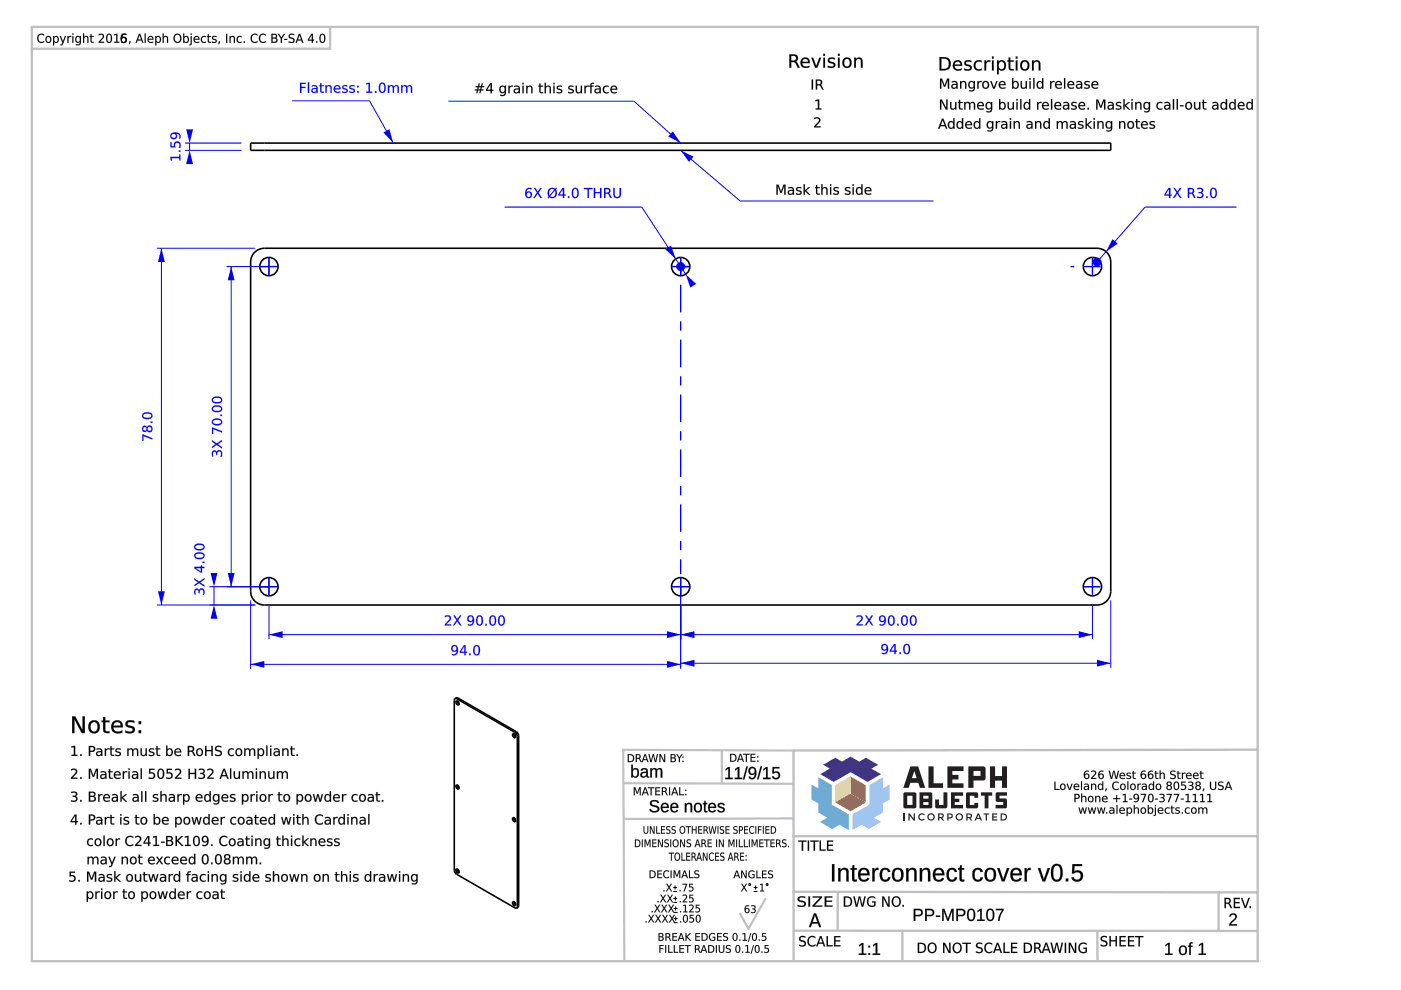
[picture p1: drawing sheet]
<svg xmlns="http://www.w3.org/2000/svg" width="297mm" height="210mm" viewBox="0 0 297 210" stroke-linecap="round" stroke-linejoin="round" font-family="sans-serif">
<g fill="none" stroke="#000" stroke-width=".34">
<path d="M53.1 30.3h182.4v1.6h-182.4zM53.8 53.7a2.9 2.9 0 0 1 2.2-1.1h176.6a2.91 2.91 0 0 1 2.9 2.9v69.9a2.91 2.91 0 0 1-2.9 2.9h-176.6a2.91 2.91 0 0 1-2.9-2.9v-69.9l.1-.6z"/>
<circle cx="57" cy="56.5" r="1.94"/>
<circle cx="144.3" cy="56.5" r="1.94"/>
<circle cx="231.6" cy="56.5" r="1.94"/>
<circle cx="57" cy="124.4" r="1.94"/>
<circle cx="144.3" cy="124.4" r="1.94"/>
<circle cx="231.6" cy="124.4" r="1.94"/>
</g>
<g fill="#000">
<path d="M15.3 151.9h.6l1.6 3v-3h.5v3.5h-.7l-1.5-2.9v2.9h-.5zM19.4 153.4a.98 .98 0 0 0-.2 1.2 .98 .98 0 0 0 1.1 .4 1.13 1.13 0 0 0-.4-1.9zM19.1 153.1a1.31 1.31 0 0 1 1.7-.1 1.31 1.31 0 0 1 .3 1.7 1.25 1.25 0 0 1-1.6 .7 1.25 1.25 0 0 1-.8-1.6zM21.9 152h.4v.8h.9v.3h-.9v1.7l.2 .2 .7 .1v.3l-1-.1-.2-.2-.1-2h-.3v-.3h.3zM23.9 153.1a1.23 1.23 0 0 1 1.5-.3 1.23 1.23 0 0 1 .6 1.4h-2a1.18 1.18 0 0 0 1.9 .7v.4a1.5 1.5 0 0 1-2-.2 1.5 1.5 0 0 1 0-2zM24.3 153.3l-.3 .6h1.6a.76 .76 0 0 0-.4-.8 .76 .76 0 0 0-.9 .2zM26.9 152.9a2 2 0 0 1 1.6 0v.4a1.03 1.03 0 0 0-1.5 .2 1.54 1.54 0 0 0 1.3 .6 .81 .81 0 0 1 .2 1 .81 .81 0 0 1-1 .4l-.9-.2v-.4l.3 .1a.96 .96 0 0 0 1.3-.3 1.51 1.51 0 0 0-1.3-.6l-.3-.6zM29.4 154.8h.5v.6h-.5zM29.4 152.9h.5v.6h-.5z"/>
<path d="M15.3 151.9h.7l1.5 3v-3h.5v3.6h-.7l-1.5-3v3h-.5zM15.3 151.9v3.5h.5l-.1-3 1.6 3h.7v-3.5h-.5v3l-1.6-3zM19.6 153.2a1.1 1.1 0 0 0 .3 1.9 1.05 1.05 0 0 0 .8-1 1.05 1.05 0 0 0-.8-1zM19.4 153.3a.79 .79 0 0 1 1-.1 .79 .79 0 0 1 .3 .9 .81 .81 0 0 1-.8 1.1 .81 .81 0 0 1-.7-1.1zM19 153.1a1.33 1.33 0 0 1 1.8-.1 1.33 1.33 0 0 1 .3 1.7 1.27 1.27 0 0 1-1.6 .7 1.27 1.27 0 0 1-.8-1.6zM19.1 153.1a1.35 1.35 0 0 0-.2 1.8 1.35 1.35 0 0 0 1.7 .4 1.38 1.38 0 0 0 .5-1.8 1.38 1.38 0 0 0-1.7-.7zM21.8 152h.5v.8h.9v.3h-.9l.1 1.7 .1 .2h.7v.4a.99 .99 0 0 1-1.4-.8l.1-1.5h-.4v-.3h.4zM21.9 152v.8h-.3v.3h.3l.1 2 .2 .2 1 .1v-.3l-.8-.1-.1-.4v-1.5h.9v-.3h-.9v-.8zM23.9 153.1a1.24 1.24 0 0 1 1.5-.3 1.24 1.24 0 0 1 .6 1.4h-1.9a1.17 1.17 0 0 0 1.9 .6v.5a1.53 1.53 0 0 1-2.1-.2 1.53 1.53 0 0 1 0-2zM23.9 153.1a1.47 1.47 0 0 0 .1 2 1.47 1.47 0 0 0 1.9 .2v-.4a1.2 1.2 0 0 1-1.9-.7h2a1.2 1.2 0 0 0-.6-1.4 1.2 1.2 0 0 0-1.5 .3zM24.3 153.3l-.3 .6h1.6a.73 .73 0 0 0-.5-.8 .73 .73 0 0 0-.8 .2zM24.3 153.3a.76 .76 0 0 1 .9-.2 .76 .76 0 0 1 .4 .8h-1.6zM26.9 152.9a1.93 1.93 0 0 1 1.6 0v.4a1.02 1.02 0 0 0-1.5 .2l.2 .2 .6 .2a.83 .83 0 0 1 .8 1 .83 .83 0 0 1-1.1 .6l-.9-.2v-.5l.3 .2a.94 .94 0 0 0 1.2-.3l-.1-.2-.6-.3a.75 .75 0 0 1-.8-.4 .75 .75 0 0 1 .3-.9zM26.9 152.9a.77 .77 0 0 0-.2 .9 .77 .77 0 0 0 .8 .5 .48 .48 0 0 1 .7 .4 .48 .48 0 0 1-.7 .5l-.9-.3v.4a1.62 1.62 0 0 0 2-.4 .89 .89 0 0 0-1-1 .45 .45 0 0 1-.6-.5 .45 .45 0 0 1 .7-.3l.8 .2v-.4a1.97 1.97 0 0 0-1.6 0zM29.4 154.8h.5v.7h-.5zM29.4 154.8v.6h.5v-.6zM29.4 152.9h.5v.6h-.5zM29.4 152.9v.6h.5v-.6z"/>
<path d="M15.1 158.3l.8-.1v1.8h.5v.3h-1.2v-.3h.5v-1.6l-.6 .1zM17 159.9h.3v.4h-.3zM19.1 158.4v.8h.4a.4 .4 0 0 0 .4-.4 .4 .4 0 0 0-.4-.4zM18.8 158.2h.7a.64 .64 0 0 1 .7 .6 .64 .64 0 0 1-.7 .6h-.4v.9h-.3zM20.7 159.5l-.1 .1a.42 .42 0 0 0 .6 .5 .42 .42 0 0 0 .2-.6zM20.5 158.8a.77 .77 0 0 1 1.2 .6v.9h-.3v-.3a.56 .56 0 0 1-.7 .3 .56 .56 0 0 1-.3-.7 .56 .56 0 0 1 .7-.3h.3a.56 .56 0 0 0-.4-.5 .56 .56 0 0 0-.5 .2zM22.2 158.7h.3v.2l.2-.2h.4v.2a.47 .47 0 0 0-.4 .1 .47 .47 0 0 0-.2 .4v.9h-.3zM23.4 158.2h.3v.5h.5v.2h-.5v1l.5 .2v.2l-.6-.1-.1-.1-.1-1.2h-.2v-.2h.2zM24.6 158.8l.9-.1 .1 .3a.43 .43 0 0 0-.5-.2 .43 .43 0 0 0-.3 .4 .65 .65 0 0 1 .6 .3 .65 .65 0 0 1 .1 .7l-.9 .1-.2-.1v-.3a.56 .56 0 0 0 1-.1l-.1-.1a.64 .64 0 0 1-.6-.2 .64 .64 0 0 1-.1-.7zM27 158.7h.3v.2a.54 .54 0 0 1 .5-.3 .54 .54 0 0 1 .4 .4 .56 .56 0 0 1 .7-.3 .56 .56 0 0 1 .4 .6v1h-.2v-1a.39 .39 0 0 0-.5-.4 .39 .39 0 0 0-.3 .5v.9h-.3v-1a.39 .39 0 0 0-.4-.4 .39 .39 0 0 0-.3 .5v.9h-.3zM29.8 158.7h.3v.9a.41 .41 0 0 0 .4 .5 .41 .41 0 0 0 .4-.5v-.9h.2v1.6h-.2v-.3a.58 .58 0 0 1-.7 .3 .58 .58 0 0 1-.4-.7zM31.7 158.8l.9-.1 .1 .3a.43 .43 0 0 0-.5-.2 .43 .43 0 0 0-.3 .4 .65 .65 0 0 1 .6 .3 .65 .65 0 0 1 .1 .7l-.9 .1-.2-.1v-.3a.56 .56 0 0 0 1-.1l-.1-.1a.64 .64 0 0 1-.6-.2 .64 .64 0 0 1-.1-.7zM33.2 158.2h.2v.5h.6v.2h-.6v1l.6 .2v.2l-.6-.1-.2-.1v-1.2h-.2v-.2h.2zM35.6 159a.56 .56 0 0 0-.1 .8 .56 .56 0 0 0 .8 .1 .56 .56 0 0 0 0-.7 .56 .56 0 0 0-.7-.2zM35.2 158.1h.3v.8a.69 .69 0 0 1 .9-.1 .69 .69 0 0 1 .2 .9 .62 .62 0 0 1-.4 .6 .62 .62 0 0 1-.7-.3v.3h-.3zM37.2 158.9a.74 .74 0 0 1 .9-.2 .74 .74 0 0 1 .3 .8h-1.2a.68 .68 0 0 0 1.2 .4v.3a.9 .9 0 0 1-1.2-.1 .9 .9 0 0 1 0-1.2zM37.4 159l-.2 .3h1l-.3-.4zM39.8 158.2h.7a.59 .59 0 0 1 .7 .4 .59 .59 0 0 1-.4 .7l.7 1h-.3l-.4-.7-.4-.2h-.3v.9h-.3zM40.1 158.4v.7h.4a.38 .38 0 0 0 .4-.3 .38 .38 0 0 0-.4-.4zM42 159a.56 .56 0 0 0-.1 .8 .56 .56 0 0 0 .7 .1 .56 .56 0 0 0 .1-.7 .56 .56 0 0 0-.7-.2zM41.5 159.5a.8 .8 0 0 1 1.6 0 .8 .8 0 0 1-1.6 0zM43.5 158.2h.3v.8h1v-.8h.3v2.1h-.3v-1h-1v1h-.3zM45.8 158.3l.8-.2 .3 .1v.3a.64 .64 0 0 0-1 .3v.1a1.14 1.14 0 0 1 1.2 .8 .96 .96 0 0 1-1.5 .5v-.3a.76 .76 0 0 0 1.2-.2l-.1-.2a1.03 1.03 0 0 1-1.1-1zM48.5 158.9l.7-.2h.4v.3a.61 .61 0 0 0-.9 .1 .61 .61 0 0 0 0 .8 .61 .61 0 0 0 .9 .1v.2a.86 .86 0 0 1-1.2-.2 .86 .86 0 0 1 .1-1.1zM50.3 159a.56 .56 0 0 0-.1 .8 .56 .56 0 0 0 .8 .1 .56 .56 0 0 0 0-.7 .56 .56 0 0 0-.7-.2zM49.8 159.5a.8 .8 0 0 1 1.6 0 .8 .8 0 0 1-1.6 0zM51.8 158.7h.2v.2a.54 .54 0 0 1 .6-.3 .54 .54 0 0 1 .4 .4 .56 .56 0 0 1 .7-.3 .56 .56 0 0 1 .4 .6v1h-.3v-1a.39 .39 0 0 0-.4-.4 .39 .39 0 0 0-.3 .5v.9h-.3v-1a.39 .39 0 0 0-.4-.4 .39 .39 0 0 0-.4 .5v.9h-.2zM54.6 158.7h.3v.2a.69 .69 0 0 1 .9-.1 .69 .69 0 0 1 .2 .9 .62 .62 0 0 1-.4 .6 .62 .62 0 0 1-.7-.3v.9h-.3zM55 159a.56 .56 0 0 0-.1 .8 .56 .56 0 0 0 .7 .1 .56 .56 0 0 0 .1-.7 .56 .56 0 0 0-.7-.2zM56.4 158.1h.3v2.2h-.3zM57.3 158.7h.2v1.6h-.2zM57.3 158.1h.2v.3h-.2zM58.4 159.5l-.1 .1a.42 .42 0 0 0 .5 .5 .42 .42 0 0 0 .3-.6zM58.1 158.8a.77 .77 0 0 1 1.2 .6v.9h-.2v-.3a.56 .56 0 0 1-.8 .3 .56 .56 0 0 1-.3-.7 .56 .56 0 0 1 .7-.3h.4a.56 .56 0 0 0-.4-.5 .56 .56 0 0 0-.6 .2zM59.8 158.7h.3v.2a.58 .58 0 0 1 .7-.2 .58 .58 0 0 1 .4 .6v1h-.3v-1a.41 .41 0 0 0-.4-.4 .41 .41 0 0 0-.4 .5v.9h-.3zM61.7 158.2h.2v.5h.6v.2h-.6l.1 1 .5 .2v.2l-.6-.1-.2-.1v-1.2h-.2v-.2h.2zM62.9 159.9h.3v.4h-.3z"/>
<path d="M15.1 158.2l.9-.1-.1 1.9h.5v.3h-1.2v-.3h.5v-1.6l-.6 .1zM15.1 158.3v.2l.6-.1v1.7l-.5-.1v.3h1.2v-.3l-.5 .1v-1.9zM17 159.9h.3v.4h-.3zM17 159.9v.4h.3v-.4zM19.1 158.4v.8h.4a.38 .38 0 0 0 .4-.4 .38 .38 0 0 0-.4-.4zM19.1 158.4h.4a.41 .41 0 0 1 .4 .4 .41 .41 0 0 1-.4 .4h-.4zM18.8 158.1h.7a.65 .65 0 0 1 .7 .7 .65 .65 0 0 1-.7 .6h-.4v.9h-.3zM18.8 158.2v2.1h.3v-.9a.72 .72 0 0 0 .9-.1 .72 .72 0 0 0 0-1zM20.7 159.6v.1a.37 .37 0 0 0 .3 .4 .37 .37 0 0 0 .4-.3v-.3zM20.7 159.5h.7a.45 .45 0 0 1-.2 .5 .45 .45 0 0 1-.6-.2zM20.5 158.7a.79 .79 0 0 1 1.2 .7v.9h-.3v-.3a.57 .57 0 0 1-.7 .3 .57 .57 0 0 1-.3-.7 .57 .57 0 0 1 .7-.3h.3a.57 .57 0 0 0-.4-.5 .57 .57 0 0 0-.5 .2zM20.5 158.8v.2a.6 .6 0 0 1 1 .3 .71 .71 0 0 0-.8 0 .71 .71 0 0 0-.3 .7 .6 .6 0 0 0 1.1 0l-.1 .3h.3v-.9a.76 .76 0 0 0-1.2-.6zM22.2 158.7h.3v.2l.2-.2h.5v.3a.45 .45 0 0 0-.5 0 .45 .45 0 0 0-.2 .4v.9h-.3zM22.2 158.7v1.6h.3v-.9a.46 .46 0 0 1 .1-.4 .46 .46 0 0 1 .5-.1v-.2h-.4l-.2 .3v-.3zM23.4 158.2h.3v.5h.5v.2h-.5v1l.5 .1v.3a.6 .6 0 0 1-.8-.5v-.9h-.2v-.2h.2zM23.4 158.2v.5h-.2v.2h.2l.1 1.1 .2 .2 .5 .1v-.2l-.5-.1v-.2v-.9h.5v-.2h-.5v-.5zM24.6 158.8l.3-.2a.43 .43 0 0 1 .4 0 .43 .43 0 0 1 .3 .4 .42 .42 0 0 0-.5-.2 .42 .42 0 0 0-.3 .4l.3 .2a.52 .52 0 0 1 .6 .6 .52 .52 0 0 1-.8 .3l-.5-.1v-.3a.55 .55 0 0 0 1-.1l-.9-.4-.1-.3zM24.6 158.8a.46 .46 0 0 0-.1 .5 .46 .46 0 0 0 .5 .3l.3 .1a.36 .36 0 0 1-.1 .4 .36 .36 0 0 1-.5 0l-.3-.2v.3a.73 .73 0 0 0 1.2-.5l-.9-.5a.53 .53 0 0 1 .9-.2v-.3zM27 158.7h.3v.2a.55 .55 0 0 1 .5-.3 .55 .55 0 0 1 .5 .4h-.1a.57 .57 0 0 1 .7-.3 .57 .57 0 0 1 .4 .6v1h-.3v-1a.38 .38 0 0 0-.4-.4 .38 .38 0 0 0-.3 .5v.9h-.3v-1a.38 .38 0 0 0-.4-.4 .38 .38 0 0 0-.3 .5v.9h-.3zM27 158.7v1.6h.3l-.1-.9a.41 .41 0 0 1 .4-.5 .41 .41 0 0 1 .4 .4v1h.3v-.9a.41 .41 0 0 1 .3-.5 .41 .41 0 0 1 .5 .4v1h.2v-1a.55 .55 0 0 0-.4-.6 .55 .55 0 0 0-.7 .3 .53 .53 0 0 0-.4-.3 .53 .53 0 0 0-.6 .3l.1-.3zM29.8 158.7h.3v.9a.4 .4 0 0 0 .4 .5 .4 .4 0 0 0 .4-.5v-.9h.2v1.6h-.2v-.3a.58 .58 0 0 1-.7 .3 .58 .58 0 0 1-.4-.7zM29.8 158.7v.9a.57 .57 0 0 0 .4 .7 .57 .57 0 0 0 .7-.3v.3h.2v-1.6h-.2v.9a.43 .43 0 0 1-.4 .5 .43 .43 0 0 1-.5-.5l.1-.9zM31.7 158.8l.3-.2a.43 .43 0 0 1 .4 0 .43 .43 0 0 1 .3 .4 .42 .42 0 0 0-.5-.2 .42 .42 0 0 0-.3 .4l.3 .2a.52 .52 0 0 1 .6 .6 .52 .52 0 0 1-.8 .3l-.5-.1v-.3a.55 .55 0 0 0 1-.1l-.9-.4-.1-.3zM31.7 158.8a.46 .46 0 0 0-.1 .5 .46 .46 0 0 0 .5 .3l.3 .1a.36 .36 0 0 1-.1 .4 .36 .36 0 0 1-.5 0l-.3-.2v.3a.73 .73 0 0 0 1.2-.5l-.9-.5a.53 .53 0 0 1 .9-.2v-.3zM33.2 158.2h.2v.5h.6v.2h-.6l.1 1 .5 .1v.3a.6 .6 0 0 1-.8-.5v-.9h-.2v-.2h.2zM33.2 158.2v.5h-.2v.2h.2v1.1l.2 .2 .6 .1v-.2l-.5-.1-.1-.2v-.9h.6v-.2h-.6v-.5zM35.6 159a.55 .55 0 0 0-.1 .8 .55 .55 0 0 0 .7 .1 .55 .55 0 0 0 .1-.7 .55 .55 0 0 0-.7-.2zM35.6 159a.59 .59 0 0 1 .8 .3 .59 .59 0 0 1-.3 .8 .62 .62 0 0 1-.6-.4 .62 .62 0 0 1 .1-.7zM35.2 158.1h.3v.8a.6 .6 0 0 1 .6-.3 .6 .6 0 0 1 .5 .4 .77 .77 0 0 1-.1 1 .77 .77 0 0 1-.9 .2l-.1-.2v.3h-.3zM35.2 158.1v2.2h.3v-.3a.68 .68 0 0 0 .9 .2 .68 .68 0 0 0 .2-.9 .61 .61 0 0 0-.5-.6 .61 .61 0 0 0-.6 .3v-.9zM37.2 158.9a.74 .74 0 0 1 .9-.2 .74 .74 0 0 1 .3 .9l-1.2-.1a.7 .7 0 0 0 1.2 .4 .53 .53 0 0 1-.9 .4 .88 .88 0 0 1-.3-1.4zM37.2 158.9a.88 .88 0 0 0 0 1.2 .88 .88 0 0 0 1.2 .1v-.2a.69 .69 0 0 1-.7 .1 .69 .69 0 0 1-.5-.6h1.2a.72 .72 0 0 0-.3-.8 .72 .72 0 0 0-.9 .2zM37.4 159l-.2 .3h1l-.3-.4zM37.4 159a.46 .46 0 0 1 .5-.1 .46 .46 0 0 1 .3 .5h-1zM39.8 158.1h.7a.61 .61 0 0 1 .7 .5 .61 .61 0 0 1-.4 .7l.7 1h-.3l-.5-.8-.6-.1v.9h-.3zM39.8 158.2v2.1h.3v-.9h.6l.5 .9h.3l-.7-1a.58 .58 0 0 0 .4-.7 .58 .58 0 0 0-.7-.4zM40.1 158.4v.7h.4a.36 .36 0 0 0 .4-.3 .36 .36 0 0 0-.4-.4zM40.1 158.4h.4a.39 .39 0 0 1 .4 .4 .39 .39 0 0 1-.4 .4h-.4zM42 159a.55 .55 0 0 0-.1 .8 .55 .55 0 0 0 .7 .1 .55 .55 0 0 0 .1-.7 .55 .55 0 0 0-.7-.2zM42 159a.59 .59 0 0 1 .8 .3 .59 .59 0 0 1-.3 .8 .62 .62 0 0 1-.6-.4 .62 .62 0 0 1 .1-.7zM41.5 159.5a.82 .82 0 0 1 1.6 0 .82 .82 0 0 1-1.6 0zM41.5 159.5a.8 .8 0 0 0 1.6 0 .8 .8 0 0 0-1.6 0zM43.5 158.1h.3v.9h1v-.9h.3v2.2h-.3v-1h-1v1h-.3zM43.5 158.2v2.1h.3v-1h1v1h.3v-2.1h-.3v.8h-1v-.8zM45.8 158.3l.3-.2a.54 .54 0 0 1 .9 .4 .63 .63 0 0 0-1.1 .3l.5 .3a.67 .67 0 0 1 .7 .8 .67 .67 0 0 1-1 .4l-.5-.1v-.3a.8 .8 0 0 0 1.2-.2l-.1-.2-.3-.2a.63 .63 0 0 1-.8-.3 .63 .63 0 0 1 .2-.7zM45.8 158.3a.57 .57 0 0 0-.2 .6 .57 .57 0 0 0 .6 .4 .44 .44 0 0 1 .6 .5 .44 .44 0 0 1-.7 .3l-.5-.2v.3a.9 .9 0 0 0 1.4-.7l-.2-.3-.9-.3a.55 .55 0 0 1 .4-.6 .55 .55 0 0 1 .6 .2v-.3h-.3zM48.5 158.9l.4-.2a.43 .43 0 0 1 .4-.1 .43 .43 0 0 1 .3 .4 .6 .6 0 0 0-.8 .1 .6 .6 0 0 0 0 .8 .6 .6 0 0 0 .8 0v.1a.44 .44 0 0 1-.3 .4 .44 .44 0 0 1-.4-.1 .9 .9 0 0 1-.4-1.4zM48.5 158.9a.84 .84 0 0 0 0 1.1 .84 .84 0 0 0 1.1 .2v-.2a.62 .62 0 0 1-.9-.1 .62 .62 0 0 1 0-.8 .62 .62 0 0 1 .9-.1v-.3h-.4zM50.3 159a.55 .55 0 0 0-.1 .8 .55 .55 0 0 0 .8 .1 .55 .55 0 0 0 0-.7 .55 .55 0 0 0-.7-.2zM50.3 159a.59 .59 0 0 1 .8 .3 .59 .59 0 0 1-.3 .8 .62 .62 0 0 1-.6-.4 .62 .62 0 0 1 .1-.7zM49.8 159.5a.85 .85 0 0 1 1.7 0 .85 .85 0 0 1-1.7 0zM49.8 159.5a.8 .8 0 0 0 1.6 0 .8 .8 0 0 0-1.6 0zM51.8 158.7h.3l-.1 .2a.55 .55 0 0 1 .6-.3 .55 .55 0 0 1 .4 .4 .57 .57 0 0 1 .7-.3 .57 .57 0 0 1 .4 .6v1h-.3v-1a.38 .38 0 0 0-.4-.4 .38 .38 0 0 0-.3 .5v.9h-.3v-1a.38 .38 0 0 0-.4-.4 .38 .38 0 0 0-.3 .5v.9h-.3zM51.8 158.7v1.6h.2v-.9a.41 .41 0 0 1 .4-.5 .41 .41 0 0 1 .4 .4v1h.3v-.9a.41 .41 0 0 1 .3-.5 .41 .41 0 0 1 .5 .4l-.1 1h.3v-1a.55 .55 0 0 0-.4-.6 .55 .55 0 0 0-.7 .3 .53 .53 0 0 0-.5-.3 .53 .53 0 0 0-.5 .3v-.3zM54.6 158.7h.3v.2a.6 .6 0 0 1 .6-.3 .6 .6 0 0 1 .5 .4 .77 .77 0 0 1-.1 1 .77 .77 0 0 1-.9 .2l-.1-.2v.9h-.3zM54.6 158.7v2.2h.3v-.9a.68 .68 0 0 0 .9 .2 .68 .68 0 0 0 .2-.9 .61 .61 0 0 0-.5-.6 .61 .61 0 0 0-.6 .3v-.3zM55 159a.55 .55 0 0 0-.1 .8 .55 .55 0 0 0 .7 .1 .55 .55 0 0 0 .1-.7 .55 .55 0 0 0-.7-.2zM55 159a.59 .59 0 0 1 .8 .3 .59 .59 0 0 1-.3 .8 .62 .62 0 0 1-.6-.4 .62 .62 0 0 1 .1-.7zM56.4 158.1h.3v2.2h-.3zM56.4 158.1v2.2h.3v-2.2zM57.2 158.7h.3v1.6h-.3zM57.3 158.7v1.6h.2v-1.6zM57.2 158.1h.3v.3h-.3zM57.3 158.1v.3h.2v-.3zM58.4 159.6l-.1 .1a.37 .37 0 0 0 .3 .4 .37 .37 0 0 0 .4-.3l.1-.3zM58.4 159.5h.7a.45 .45 0 0 1-.3 .5 .45 .45 0 0 1-.6-.2zM58.1 158.7a.79 .79 0 0 1 1.2 .7v.9h-.3l.1-.3a.57 .57 0 0 1-.8 .3 .57 .57 0 0 1-.3-.7 .57 .57 0 0 1 .7-.3h.4a.57 .57 0 0 0-.5-.5 .57 .57 0 0 0-.5 .2zM58.1 158.8v.2a.6 .6 0 0 1 1 .3 .71 .71 0 0 0-.8 0 .71 .71 0 0 0-.3 .7 .6 .6 0 0 0 1.1 0v.3h.2v-.9a.76 .76 0 0 0-1.2-.6zM59.8 158.7h.3v.2a.58 .58 0 0 1 .7-.2 .58 .58 0 0 1 .4 .6v1h-.3v-1a.4 .4 0 0 0-.4-.4 .4 .4 0 0 0-.4 .5v.9h-.3zM59.8 158.7v1.6h.3v-.9a.43 .43 0 0 1 .4-.5 .43 .43 0 0 1 .4 .4v1h.3v-1a.57 .57 0 0 0-.4-.6 .57 .57 0 0 0-.7 .3v-.3zM61.7 158.2h.3l-.1 .5h.6v.2h-.6l.1 1 .5 .1v.3a.6 .6 0 0 1-.8-.5v-.9h-.2v-.2h.2zM61.7 158.2v.5h-.2v.2h.2v1.1l.3 .2 .5 .1v-.2l-.5-.1-.1-.2v-.9h.6v-.2h-.6v-.5zM62.8 159.9h.4v.4h-.4zM62.9 159.9v.4h.3v-.4z"/>
<path d="M15.1 163.1a.74 .74 0 0 1 .9-.1 .74 .74 0 0 1 .3 .9l-.9 1h1v.2h-1.4v-.2l.6-.6a.53 .53 0 0 0 .5-.6 .53 .53 0 0 0-.6-.5l-.4 .2zM17 164.8h.3v.3h-.3zM18.8 163h.5l.5 1.4 .5-1.4h.5v2.1h-.3v-1.8l-.6 1.4h-.2l-.6-1.4v1.8h-.3zM21.6 164.4l-.1 .1a.42 .42 0 0 0 .5 .5 .42 .42 0 0 0 .3-.7zM21.3 163.6a.77 .77 0 0 1 1.3 .6v.9h-.3v-.2a.56 .56 0 0 1-.7 .3 .56 .56 0 0 1-.3-.7 .56 .56 0 0 1 .6-.4h.4a.56 .56 0 0 0-.4-.4 .56 .56 0 0 0-.6 .1zM23.1 163.1h.3v.4h.5v.2h-.5v1.1l.5 .1v.2h-.6l-.2-.2v-1.2h-.2v-.2h.2zM24.3 163.7a.74 .74 0 0 1 .9-.1 .74 .74 0 0 1 .4 .8h-1.2a.68 .68 0 0 0 1.1 .4v.2a.9 .9 0 0 1-1.2-.1 .9 .9 0 0 1 0-1.2zM24.6 163.8l-.2 .4h.9l-.2-.5zM26 163.5h.3v.3l.2-.2 .5-.1v.3a.47 .47 0 0 0-.5 0 .47 .47 0 0 0-.2 .5v.8h-.3zM27.2 163.5h.3v1.6h-.3zM27.2 162.9h.3v.3h-.3zM28.3 164.4l-.1 .1a.42 .42 0 0 0 .6 .5 .42 .42 0 0 0 .2-.7zM28.1 163.6a.77 .77 0 0 1 1.2 .6v.9h-.3v-.2a.56 .56 0 0 1-.7 .3 .56 .56 0 0 1-.3-.7 .56 .56 0 0 1 .7-.4h.3a.56 .56 0 0 0-.4-.4 .56 .56 0 0 0-.5 .1zM29.8 162.9h.3v2.2h-.3zM31.6 163h1.1v.2h-.8v.6a.78 .78 0 0 1 1 .8 .78 .78 0 0 1-1.2 .5h-.2v-.3a.56 .56 0 0 0 .9 0 .56 .56 0 0 0-.1-.8l-.7 .1zM33.9 163.2a1.22 1.22 0 0 0 .2 1.7 1.08 1.08 0 0 0 0-1.7zM33.7 163.1a.79 .79 0 0 1 .9 .1 .79 .79 0 0 1 .2 .9 .79 .79 0 0 1-.7 1.1 .79 .79 0 0 1-.8-1.1l.1-.6zM35.3 163h1.2v.2h-.9v.6a.78 .78 0 0 1 1 .8 .78 .78 0 0 1-1.2 .5h-.2v-.3a.56 .56 0 0 0 .9 0 .56 .56 0 0 0-.1-.8l-.7 .1zM37.1 163.1a.74 .74 0 0 1 1-.1 .74 .74 0 0 1 .2 .9l-.9 1h1v.2h-1.3v-.2l.6-.6a.53 .53 0 0 0 .4-.6 .53 .53 0 0 0-.5-.5l-.5 .2zM40 163h.2v.9h1.1v-.9h.3v2.1h-.3v-1h-1.1v1h-.2zM42.1 163.1a.73 .73 0 0 1 .9-.1 .73 .73 0 0 1 .3 .8l-.3 .2a.67 .67 0 0 1 .3 .9 .67 .67 0 0 1-.9 .2h-.3v-.3a.57 .57 0 0 0 .7 .1 .57 .57 0 0 0 .3-.7l-.7-.1v-.2h.3a.35 .35 0 0 0 .4-.4 .35 .35 0 0 0-.4-.3l-.6 .1zM43.9 163.1a.74 .74 0 0 1 1-.1 .74 .74 0 0 1 .3 .9l-.9 1h1v.2h-1.4v-.2l.6-.6a.53 .53 0 0 0 .5-.6 .53 .53 0 0 0-.6-.5l-.5 .2zM47.5 163.3l-.4 1h.8zM47.3 163h.4l.8 2.1h-.3l-.2-.5h-1l-.2 .5h-.3zM48.8 162.9h.2v2.2h-.2zM49.6 163.5h.2v1a.41 .41 0 0 0 .5 .4 .41 .41 0 0 0 .3-.5v-.9h.3v1.6h-.3v-.2a.58 .58 0 0 1-.7 .2 .58 .58 0 0 1-.3-.6zM51.4 163.5h.3v.3a.54 .54 0 0 1 .5-.3 .54 .54 0 0 1 .5 .3 .56 .56 0 0 1 .6-.3 .56 .56 0 0 1 .4 .7v.9h-.2v-.9a.39 .39 0 0 0-.5-.5 .39 .39 0 0 0-.3 .5v.9h-.3v-.9a.39 .39 0 0 0-.4-.5 .39 .39 0 0 0-.3 .5v.9h-.3zM54.2 163.5h.3v1.6h-.3zM54.2 162.9h.3v.3h-.3zM55 163.5h.3v.3a.58 .58 0 0 1 .7-.3 .58 .58 0 0 1 .4 .7v.9h-.3v-.9a.41 .41 0 0 0-.4-.5 .41 .41 0 0 0-.4 .5v.9h-.3zM56.9 163.5h.2v1a.41 .41 0 0 0 .5 .4 .41 .41 0 0 0 .3-.5v-.9h.3v1.6h-.3v-.2a.58 .58 0 0 1-.7 .2 .58 .58 0 0 1-.3-.6zM58.7 163.5h.3v.3a.54 .54 0 0 1 .5-.3 .54 .54 0 0 1 .5 .3 .56 .56 0 0 1 .6-.3 .56 .56 0 0 1 .4 .7v.9h-.2v-.9a.39 .39 0 0 0-.4-.5 .39 .39 0 0 0-.4 .5v.9h-.3v-.9a.39 .39 0 0 0-.4-.5 .39 .39 0 0 0-.3 .5v.9h-.3z"/>
<path d="M15 163.1a.76 .76 0 0 1 1-.1 .76 .76 0 0 1 .3 1l-.9 .9h1v.2h-1.4a.57 .57 0 0 1 .5-.7l.1-.1a.51 .51 0 0 0 .5-.6 .51 .51 0 0 0-.6-.5l-.5 .2zM15.1 163.1v.3a.53 .53 0 0 1 .8-.2 .53 .53 0 0 1-.1 .9l-.8 .8v.2h1.4v-.2h-1.1l.8-.8a.69 .69 0 0 0 .1-1 .69 .69 0 0 0-1 0zM17 164.8h.3v.3h-.3zM17 164.8v.3h.3v-.3zM18.8 163h.5l.5 1.4 .5-1.4h.5v2.1h-.3v-1.8l-.5 1.4h-.3l-.6-1.4v1.8h-.3zM18.8 163v2.1h.3v-1.9l.6 1.5h.2l.6-1.5v1.9h.3v-2.1h-.5l-.5 1.5-.5-1.5zM21.6 164.4l-.1 .1a.37 .37 0 0 0 .3 .5 .37 .37 0 0 0 .5-.4v-.3zM21.6 164.4l.7-.1a.45 .45 0 0 1-.2 .6 .45 .45 0 0 1-.6-.3zM21.3 163.6a.79 .79 0 0 1 1.3 .6v.9h-.3v-.2a.57 .57 0 0 1-.7 .3 .57 .57 0 0 1-.4-.7 .57 .57 0 0 1 .7-.4h.4a.57 .57 0 0 0-.4-.4 .57 .57 0 0 0-.6 .2zM21.3 163.6v.2a.6 .6 0 0 1 1 .3 .71 .71 0 0 0-.7 .1 .71 .71 0 0 0-.3 .7 .6 .6 0 0 0 1-.1v.3h.3v-.9a.76 .76 0 0 0-1.3-.6zM23.1 163.1h.3v.4h.5v.3h-.5v1l.5 .1v.2a.6 .6 0 0 1-.8-.5v-.9l-.2 .1v-.3h.2zM23.1 163.1v.4h-.2v.2h.2v1.1l.3 .3h.5v-.2h-.5l-.1-.3v-.9h.6v-.2h-.6l.1-.4zM24.3 163.7a.74 .74 0 0 1 .9-.1 .74 .74 0 0 1 .4 .8h-1.2a.7 .7 0 0 0 1.2 .4 .53 .53 0 0 1-.9 .4 .88 .88 0 0 1-.4-1.5zM24.3 163.7a.88 .88 0 0 0 0 1.2 .88 .88 0 0 0 1.2 .1v-.2a.69 .69 0 0 1-.7 .2 .69 .69 0 0 1-.4-.6h1.2a.72 .72 0 0 0-.4-.8 .72 .72 0 0 0-.9 .1zM24.6 163.9l-.2 .3h.9l-.2-.4zM24.5 163.8a.46 .46 0 0 1 .6-.1 .46 .46 0 0 1 .2 .5h-.9zM26 163.5h.3v.3l.2-.2 .5-.1v.3a.45 .45 0 0 0-.5 0 .45 .45 0 0 0-.2 .5v.8h-.3zM26 163.5v1.6h.3v-.8a.46 .46 0 0 1 .2-.5 .46 .46 0 0 1 .5 0v-.3l-.5 .1-.2 .2v-.3zM27.2 163.5h.3v1.6h-.3zM27.2 163.5v1.6h.3v-1.6zM27.2 162.9h.3v.4h-.3zM27.2 162.9v.3h.3v-.3zM28.3 164.4v.1a.37 .37 0 0 0 .3 .5 .37 .37 0 0 0 .4-.4v-.3zM28.3 164.4l.7-.1a.45 .45 0 0 1-.2 .6 .45 .45 0 0 1-.6-.3zM28.1 163.6a.79 .79 0 0 1 1.2 .6v.9h-.3v-.2a.57 .57 0 0 1-.7 .3 .57 .57 0 0 1-.3-.7 .57 .57 0 0 1 .7-.4h.3a.57 .57 0 0 0-.4-.4 .57 .57 0 0 0-.5 .2zM28.1 163.6v.2a.6 .6 0 0 1 .9 .3 .71 .71 0 0 0-.7 .1 .71 .71 0 0 0-.3 .7 .6 .6 0 0 0 1-.1v.3h.3v-.9a.76 .76 0 0 0-1.2-.6zM29.8 162.9h.3v2.2h-.3zM29.8 162.9v2.2h.3v-2.2zM31.6 163h1.2v.3l-.9-.1v.6a.77 .77 0 0 1 1 .7 .77 .77 0 0 1-1.1 .7l-.3-.1v-.3a.55 .55 0 0 0 .8 0 .55 .55 0 0 0 0-.8l-.7 .1zM31.6 163v1.1a.58 .58 0 0 1 .8-.1 .58 .58 0 0 1 .1 .8 .58 .58 0 0 1-.9 .1l-.1-.1v.3a.81 .81 0 0 0 1.1-.1 .81 .81 0 0 0 .1-1.1l-.4-.1h-.4v-.6h.8v-.2zM33.9 163.3a1.22 1.22 0 0 0 .2 1.6 1.07 1.07 0 0 0 0-1.7zM33.8 163.3a.55 .55 0 0 1 .7 .1 .55 .55 0 0 1 0 .7 .55 .55 0 0 1 0 .6 .55 .55 0 0 1-.7 .2 1.62 1.62 0 0 1 0-1.6zM33.7 163.1a.8 .8 0 0 1 .9 .1 .8 .8 0 0 1 .2 .9 .81 .81 0 0 1-.7 1.1 .81 .81 0 0 1-.8-1.1l.1-.6zM33.7 163.1a1.26 1.26 0 0 0 .4 2.1 1.22 1.22 0 0 0 .2-2.2zM35.3 163h1.2v.3l-.9-.1v.6a.77 .77 0 0 1 1.1 .7 .77 .77 0 0 1-1.2 .7l-.3-.1v-.3a.55 .55 0 0 0 .9 0 .55 .55 0 0 0-.1-.8l-.7 .1zM35.3 163v1.1a.58 .58 0 0 1 .9-.1 .58 .58 0 0 1 0 .8 .58 .58 0 0 1-.8 .1l-.2-.1v.3a.81 .81 0 0 0 1.1-.1 .81 .81 0 0 0 .1-1.1l-.3-.1h-.5v-.6h.9v-.2zM37.1 163.1a.76 .76 0 0 1 1-.1 .76 .76 0 0 1 .2 1l-.9 .9h1.1v.2h-1.4a.57 .57 0 0 1 .4-.7l.2-.1a.51 .51 0 0 0 .4-.6 .51 .51 0 0 0-.5-.5l-.5 .2zM37.1 163.1v.3a.53 .53 0 0 1 .8-.2 .53 .53 0 0 1 0 .9l-.8 .8v.2h1.3v-.2h-1l.8-.8a.69 .69 0 0 0 0-1 .69 .69 0 0 0-.9 0zM39.9 163h.4v.9h1v-.9h.3v2.1h-.3v-1h-1.1l.1 1h-.4zM40 163v2.1h.2v-1h1.1v1h.3v-2.1h-.3v.9h-1.1v-.9zM42.1 163a.74 .74 0 0 1 .9 0 .74 .74 0 0 1 .3 .8l-.3 .2a.58 .58 0 0 1 .5 .5 .58 .58 0 0 1-.4 .6l-.2 .1a.52 .52 0 0 1-.8-.4 .76 .76 0 0 0 1.1-.3l-.1-.3-.7-.1v-.2h.3a.33 .33 0 0 0 .4-.4 .33 .33 0 0 0-.4-.3l-.6 .1zM42.1 163.1v.2a.61 .61 0 0 1 1 .4l-.2 .2h-.5v.2a.48 .48 0 0 1 .8 .4 .48 .48 0 0 1-.7 .4l-.4-.1v.2a.75 .75 0 0 0 1 .1 .75 .75 0 0 0 .1-1l-.2-.1a.54 .54 0 0 0 .4-.7 .54 .54 0 0 0-.8-.3zM43.9 163.1a.76 .76 0 0 1 1-.1 .76 .76 0 0 1 .3 1l-.9 .9h1v.2h-1.4a.57 .57 0 0 1 .5-.7l.1-.1a.51 .51 0 0 0 .5-.6 .51 .51 0 0 0-.6-.5l-.5 .2zM43.9 163.1v.3a.53 .53 0 0 1 .9-.2 .53 .53 0 0 1-.1 .9l-.8 .8v.2h1.4v-.2h-1.1l.8-.8a.69 .69 0 0 0 .1-1 .69 .69 0 0 0-1 0zM47.5 163.3l-.4 1h.8zM47.5 163.2l.4 1.2h-.8zM47.3 163h.4l.8 2.1h-.3l-.2-.5h-1l-.2 .5h-.3zM47.3 163l-.8 2.1h.3l.2-.5h1l.2 .5h.3l-.8-2.1zM48.8 162.9h.2v2.2h-.2zM48.8 162.9v2.2h.2v-2.2zM49.5 163.5h.3v1a.4 .4 0 0 0 .5 .4 .4 .4 0 0 0 .3-.5v-.9h.3v1.6h-.3v-.2a.58 .58 0 0 1-.7 .2 .58 .58 0 0 1-.4-.6zM49.6 163.5v1a.57 .57 0 0 0 .4 .6 .57 .57 0 0 0 .6-.3v.3h.3v-1.6h-.3v.9a.43 .43 0 0 1-.3 .6 .43 .43 0 0 1-.5-.5v-1zM51.4 163.5h.3v.3a.55 .55 0 0 1 .5-.3 .55 .55 0 0 1 .5 .3 .57 .57 0 0 1 .6-.3 .57 .57 0 0 1 .4 .7v.9h-.2v-.9a.38 .38 0 0 0-.5-.5 .38 .38 0 0 0-.3 .5v.9h-.3v-.9a.38 .38 0 0 0-.4-.5 .38 .38 0 0 0-.3 .5v.9h-.3zM51.4 163.5v1.6h.3v-.9a.41 .41 0 0 1 .3-.5 .41 .41 0 0 1 .5 .5l-.1 .9h.3v-.9a.41 .41 0 0 1 .3-.5 .41 .41 0 0 1 .5 .5v.9h.2v-.9a.55 .55 0 0 0-.4-.7 .55 .55 0 0 0-.6 .4 .53 .53 0 0 0-.5-.4 .53 .53 0 0 0-.5 .3v-.3zM54.2 163.5h.3v1.6h-.3zM54.2 163.5v1.6h.3v-1.6zM54.2 162.9h.3v.4h-.3zM54.2 162.9v.3h.3v-.3zM55 163.5h.3v.3a.58 .58 0 0 1 .7-.3 .58 .58 0 0 1 .4 .7v.9h-.3v-.9a.4 .4 0 0 0-.4-.5 .4 .4 0 0 0-.4 .5v.9h-.3zM55 163.5v1.6h.3v-.9a.43 .43 0 0 1 .4-.5 .43 .43 0 0 1 .4 .5v.9h.3v-.9a.57 .57 0 0 0-.4-.7 .57 .57 0 0 0-.7 .3v-.3zM56.8 163.5h.3v1a.4 .4 0 0 0 .5 .4 .4 .4 0 0 0 .3-.5v-.9h.3v1.6h-.3v-.2a.58 .58 0 0 1-.7 .2 .58 .58 0 0 1-.4-.6zM56.9 163.5v1a.57 .57 0 0 0 .4 .6 .57 .57 0 0 0 .6-.3v.3h.3v-1.6h-.3v.9a.43 .43 0 0 1-.3 .6 .43 .43 0 0 1-.5-.5v-1zM58.7 163.5h.3v.3a.55 .55 0 0 1 .5-.3 .55 .55 0 0 1 .5 .3 .57 .57 0 0 1 .7-.3 .57 .57 0 0 1 .3 .7v.9h-.2v-.9a.38 .38 0 0 0-.4-.5 .38 .38 0 0 0-.4 .5v.9h-.3v-.9a.38 .38 0 0 0-.4-.5 .38 .38 0 0 0-.3 .5v.9h-.3zM58.7 163.5v1.6h.3v-.9a.41 .41 0 0 1 .3-.5 .41 .41 0 0 1 .5 .5l-.1 .9h.3v-.9a.41 .41 0 0 1 .4-.5 .41 .41 0 0 1 .4 .5v.9h.2v-.9a.55 .55 0 0 0-.4-.7 .55 .55 0 0 0-.6 .4 .53 .53 0 0 0-.5-.4 .53 .53 0 0 0-.5 .3v-.3z"/>
<path d="M15.9 173l-.7 1.1h.7zM15.8 172.7h.4v1.4h.3v.2h-.3v.5h-.3v-.5h-.9v-.3zM17 174.5h.3v.3h-.3zM19.1 172.9v.8h.4a.4 .4 0 0 0 .4-.4 .4 .4 0 0 0-.4-.4zM18.8 172.7h.7a.64 .64 0 0 1 .7 .6 .64 .64 0 0 1-.7 .7h-.4v.8h-.3zM20.7 174.1l-.1 .1a.42 .42 0 0 0 .6 .5 .42 .42 0 0 0 .2-.7zM20.5 173.3a.77 .77 0 0 1 1.2 .6v.9h-.3v-.2a.56 .56 0 0 1-.7 .3 .56 .56 0 0 1-.3-.7 .56 .56 0 0 1 .7-.4h.3a.56 .56 0 0 0-.4-.4 .56 .56 0 0 0-.5 .1zM22.2 173.2h.3v.3l.2-.2 .4-.1v.3a.47 .47 0 0 0-.4 0 .47 .47 0 0 0-.2 .5v.8h-.3zM23.4 172.8h.3v.4h.5v.2h-.5v1.1l.5 .1v.2h-.6l-.1-.2-.1-1.2h-.2v-.2h.2zM25.5 173.2h.2v1.6h-.2zM25.5 172.6h.2v.3h-.2zM26.4 173.3l.8-.1 .1 .3a.43 .43 0 0 0-.5-.2 .43 .43 0 0 0-.3 .5 .65 .65 0 0 1 .7 .2 .65 .65 0 0 1 0 .7l-.9 .1h-.1v-.3a.56 .56 0 0 0 .9-.2v-.1a.64 .64 0 0 1-.7-.2 .64 .64 0 0 1 0-.7zM28.7 172.8h.3v.4h.5v.2h-.5v1.1l.5 .1v.2h-.5l-.2-.2-.1-1.2h-.1v-.2h.1zM30.2 173.6a.56 .56 0 0 0-.1 .7 .56 .56 0 0 0 .7 .2 .56 .56 0 0 0 .1-.8 .56 .56 0 0 0-.7-.1zM29.7 174a.8 .8 0 0 1 1.6 0 .8 .8 0 0 1-1.6 0zM33 173.6a.56 .56 0 0 0-.1 .7 .56 .56 0 0 0 .7 .2 .56 .56 0 0 0 .1-.8 .56 .56 0 0 0-.7-.1zM32.6 172.6h.2v.9a.69 .69 0 0 1 1-.2 .69 .69 0 0 1 .2 1 .62 .62 0 0 1-.5 .5 .62 .62 0 0 1-.7-.2v.2h-.2zM34.5 173.4a.74 .74 0 0 1 .9-.1 .74 .74 0 0 1 .4 .8h-1.2a.68 .68 0 0 0 1.1 .4v.2a.9 .9 0 0 1-1.2-.1 .9 .9 0 0 1 0-1.2zM34.7 173.5l-.1 .4h.9l-.2-.5zM37.1 173.2h.3v.3a.69 .69 0 0 1 1-.2 .69 .69 0 0 1 .2 1 .62 .62 0 0 1-.5 .5 .62 .62 0 0 1-.7-.2v.8h-.3zM37.5 173.6a.56 .56 0 0 0-.1 .7 .56 .56 0 0 0 .8 .2 .56 .56 0 0 0 .1-.8 .56 .56 0 0 0-.8-.1zM39.3 173.6a.56 .56 0 0 0-.1 .7 .56 .56 0 0 0 .7 .2 .56 .56 0 0 0 .1-.8 .56 .56 0 0 0-.7-.1zM38.8 174a.8 .8 0 0 1 1.6 0 .8 .8 0 0 1-1.6 0zM40.6 173.2h.3l.3 1.3 .3-1.3h.3l.4 1.3 .3-1.3h.2l-.4 1.6h-.3l-.3-1.3-.4 1.3h-.3zM43.2 173.4l.5-.2 .5 .3v-.9h.3v2.2h-.3v-.2a.69 .69 0 0 1-.9 .1 .69 .69 0 0 1-.2-.9zM43.4 173.6a.56 .56 0 0 0-.1 .7 .56 .56 0 0 0 .8 .2 .56 .56 0 0 0 .1-.8 .56 .56 0 0 0-.8-.1zM45.1 173.4a.74 .74 0 0 1 .9-.1 .74 .74 0 0 1 .3 .8h-1.2a.68 .68 0 0 0 1.2 .4v.2a.9 .9 0 0 1-1.2-.1 .9 .9 0 0 1 0-1.2zM45.3 173.5l-.1 .4h.9l-.3-.5zM46.8 173.2h.2v.3l.3-.2 .4-.1v.3a.47 .47 0 0 0-.5 0 .47 .47 0 0 0-.2 .5v.8h-.2zM49 173.4l.7-.2 .4 .1v.2a.61 .61 0 0 0-.9 .1 .61 .61 0 0 0 0 .8 .61 .61 0 0 0 .9 .1v.3a.86 .86 0 0 1-1.2-.2 .86 .86 0 0 1 .1-1.2zM50.8 173.6a.56 .56 0 0 0-.1 .7 .56 .56 0 0 0 .8 .2 .56 .56 0 0 0 0-.8 .56 .56 0 0 0-.7-.1zM50.3 174a.8 .8 0 0 1 1.6 0 .8 .8 0 0 1-1.6 0zM52.6 174.1l-.1 .1a.42 .42 0 0 0 .5 .5 .42 .42 0 0 0 .3-.7zM52.3 173.3a.77 .77 0 0 1 1.2 .6v.9h-.2v-.2a.56 .56 0 0 1-.7 .3 .56 .56 0 0 1-.4-.7 .56 .56 0 0 1 .7-.4h.4a.56 .56 0 0 0-.4-.4 .56 .56 0 0 0-.6 .1zM54.1 172.8h.2v.4h.6v.2h-.6v1.1l.6 .1v.2h-.6l-.2-.2v-1.2h-.2v-.2h.2zM55.3 173.4a.74 .74 0 0 1 .9-.1 .74 .74 0 0 1 .4 .8h-1.2a.68 .68 0 0 0 1.1 .4v.2a.9 .9 0 0 1-1.2-.1 .9 .9 0 0 1 0-1.2zM55.5 173.5l-.1 .4h.9l-.3-.5zM57.1 173.4l.4-.2 .5 .3v-.9h.3v2.2h-.3v-.2a.69 .69 0 0 1-.9 .1 .69 .69 0 0 1-.2-.9zM57.3 173.6a.56 .56 0 0 0-.1 .7 .56 .56 0 0 0 .7 .2 .56 .56 0 0 0 .1-.8 .56 .56 0 0 0-.7-.1zM59.6 173.2h.3l.3 1.3 .3-1.3h.3l.4 1.3 .3-1.3h.3l-.5 1.6h-.3l-.3-1.3-.4 1.3h-.3zM62.2 173.2h.2v1.6h-.2zM62.2 172.6h.2v.3h-.2zM63 172.8h.2v.4h.6v.2h-.6v1.1l.6 .1v.2h-.6l-.2-.2v-1.2h-.2v-.2h.2zM64.1 172.6h.3v.9a.58 .58 0 0 1 .7-.3 .58 .58 0 0 1 .3 .7v.9h-.2v-.9a.41 .41 0 0 0-.5-.5 .41 .41 0 0 0-.3 .5v.9h-.3zM67 173l.5-.3h.5l.5 .2v.3a.83 .83 0 0 0-1.2 0 .83 .83 0 0 0 0 1.1 .83 .83 0 0 0 1.2 .1v.3a1.11 1.11 0 0 1-1.6-.2 1.11 1.11 0 0 1 .1-1.5zM69.2 174.1l-.1 .1a.42 .42 0 0 0 .5 .5 .42 .42 0 0 0 .3-.7zM68.9 173.3a.77 .77 0 0 1 1.2 .6v.9h-.2v-.2a.56 .56 0 0 1-.7 .3 .56 .56 0 0 1-.4-.7 .56 .56 0 0 1 .7-.4h.4a.56 .56 0 0 0-.4-.4 .56 .56 0 0 0-.6 .1zM70.7 173.2h.2v.3l.2-.2 .5-.1v.3a.47 .47 0 0 0-.5 0 .47 .47 0 0 0-.2 .5v.8h-.2zM71.9 173.4l.5-.2 .5 .3v-.9h.2v2.2h-.2v-.2a.69 .69 0 0 1-1 .1 .69 .69 0 0 1-.2-.9zM72.1 173.6a.56 .56 0 0 0-.1 .7 .56 .56 0 0 0 .7 .2 .56 .56 0 0 0 .1-.8 .56 .56 0 0 0-.7-.1zM73.6 173.2h.3v1.6h-.3zM73.6 172.6h.3v.3h-.3zM74.5 173.2h.2v.3a.58 .58 0 0 1 .7-.3 .58 .58 0 0 1 .4 .7v.9h-.3v-.9a.41 .41 0 0 0-.4-.5 .41 .41 0 0 0-.4 .5v.9h-.2zM76.6 174.1l-.1 .1a.42 .42 0 0 0 .5 .5 .42 .42 0 0 0 .3-.7zM76.3 173.3a.77 .77 0 0 1 1.2 .6v.9h-.2v-.2a.56 .56 0 0 1-.7 .3 .56 .56 0 0 1-.4-.7 .56 .56 0 0 1 .7-.4h.4a.56 .56 0 0 0-.4-.4 .56 .56 0 0 0-.6 .1zM78.1 172.6h.2v2.2h-.2z"/>
<path d="M15.9 173l-.7 1.1h.7zM15.9 172.9v1.2h-.7zM15.8 172.7h.4v1.4h.3v.2h-.3v.5h-.3v-.5h-.9v-.3zM15.8 172.7l-.8 1.3v.3h.9v.5h.3v-.5h.3v-.2h-.3v-1.4zM17 174.4h.3v.4h-.3zM17 174.5v.3h.3v-.3zM19.1 172.9v.8h.4a.38 .38 0 0 0 .4-.4 .38 .38 0 0 0-.4-.3zM19.1 172.9h.4a.41 .41 0 0 1 .4 .4 .41 .41 0 0 1-.4 .4h-.4zM18.8 172.7h.7a.65 .65 0 0 1 .7 .6 .65 .65 0 0 1-.7 .7h-.4v.8h-.3zM18.8 172.7v2.1h.3v-.8a.72 .72 0 0 0 .9-.2 .72 .72 0 0 0 0-.9zM20.7 174.1v.1a.37 .37 0 0 0 .3 .5 .37 .37 0 0 0 .4-.4v-.3zM20.7 174.1l.7-.1a.45 .45 0 0 1-.2 .6 .45 .45 0 0 1-.6-.3zM20.5 173.3a.79 .79 0 0 1 1.2 .6v.9h-.3v-.2a.57 .57 0 0 1-.7 .3 .57 .57 0 0 1-.3-.7 .57 .57 0 0 1 .7-.4h.3a.57 .57 0 0 0-.4-.4 .57 .57 0 0 0-.5 .2zM20.5 173.3v.2a.6 .6 0 0 1 1 .3 .71 .71 0 0 0-.8 .1 .71 .71 0 0 0-.3 .7 .6 .6 0 0 0 1.1-.1l-.1 .3h.3v-.9a.76 .76 0 0 0-1.2-.6zM22.2 173.2h.3v.3l.2-.2 .5-.1v.3a.45 .45 0 0 0-.5 0 .45 .45 0 0 0-.2 .5v.8h-.3zM22.2 173.2v1.6h.3v-.8a.46 .46 0 0 1 .1-.5 .46 .46 0 0 1 .5 0v-.3l-.4 .1-.2 .2v-.3zM23.4 172.8h.3v.4h.5v.2h-.5v1.1l.5 .1v.2a.6 .6 0 0 1-.8-.5v-.9h-.2v-.2h.2zM23.4 172.8v.4h-.2v.2h.2l.1 1.1 .2 .3h.5v-.2h-.5v-.3v-.9h.5v-.2h-.5v-.4zM25.5 173.2h.3v1.6h-.3zM25.5 173.2v1.6h.2v-1.6zM25.5 172.6h.3v.4h-.3zM25.5 172.6v.3h.2v-.3zM26.3 173.3l.3-.1a.43 .43 0 0 1 .5-.1 .43 .43 0 0 1 .2 .4 .42 .42 0 0 0-.5-.1 .42 .42 0 0 0-.3 .4l.4 .1a.52 .52 0 0 1 .5 .7 .52 .52 0 0 1-.8 .3l-.4-.1v-.3a.55 .55 0 0 0 .9-.2l-.8-.3-.1-.3zM26.4 173.3a.46 .46 0 0 0-.1 .6 .46 .46 0 0 0 .4 .2l.4 .1a.36 .36 0 0 1-.2 .5 .36 .36 0 0 1-.4-.1l-.3-.1v.3a.73 .73 0 0 0 1.2-.6l-.9-.5a.53 .53 0 0 1 .8-.2v-.2zM28.7 172.8h.3v.4h.6v.2h-.6v1.1l.6 .1v.2a.6 .6 0 0 1-.9-.5v-.9h-.2v-.2h.2zM28.7 172.8l.1 .4h-.2v.2h.2v1.1l.2 .3h.5v-.2h-.5v-.3v-.9h.5v-.2h-.5v-.4zM30.2 173.6a.55 .55 0 0 0-.1 .7 .55 .55 0 0 0 .7 .2 .55 .55 0 0 0 .1-.8 .55 .55 0 0 0-.7-.1zM30.2 173.6a.59 .59 0 0 1 .8 .2 .59 .59 0 0 1-.3 .8 .62 .62 0 0 1-.7-.3 .62 .62 0 0 1 .2-.7zM29.7 174a.82 .82 0 0 1 1.6 0 .82 .82 0 0 1-1.6 0zM29.7 174a.8 .8 0 0 0 1.6 0 .8 .8 0 0 0-1.6 0zM33 173.6a.55 .55 0 0 0-.1 .7 .55 .55 0 0 0 .7 .2 .55 .55 0 0 0 .1-.8 .55 .55 0 0 0-.7-.1zM32.9 173.6a.59 .59 0 0 1 .9 .2 .59 .59 0 0 1-.3 .8 .62 .62 0 0 1-.7-.3 .62 .62 0 0 1 .1-.7zM32.6 172.6h.3l-.1 .9a.6 .6 0 0 1 .6-.3 .6 .6 0 0 1 .5 .4 .77 .77 0 0 1 0 1 .77 .77 0 0 1-1 .1l-.1-.1 .1 .2h-.3zM32.6 172.6v2.2h.2v-.3a.68 .68 0 0 0 1 .2 .68 .68 0 0 0 .2-.9 .61 .61 0 0 0-.5-.6 .61 .61 0 0 0-.7 .3v-.9zM34.5 173.4a.74 .74 0 0 1 .9-.2 .74 .74 0 0 1 .4 .9h-1.2a.7 .7 0 0 0 1.1 .4 .53 .53 0 0 1-.8 .4 .88 .88 0 0 1-.4-1.5zM34.5 173.4a.88 .88 0 0 0 0 1.2 .88 .88 0 0 0 1.2 .1v-.2a.69 .69 0 0 1-.7 .2 .69 .69 0 0 1-.4-.6h1.2a.72 .72 0 0 0-.4-.8 .72 .72 0 0 0-.9 .1zM34.7 173.5l-.1 .4h.9l-.2-.4zM34.7 173.5a.46 .46 0 0 1 .6-.1 .46 .46 0 0 1 .2 .5h-.9zM37.1 173.2h.3v.3a.6 .6 0 0 1 .6-.3 .6 .6 0 0 1 .5 .4 .77 .77 0 0 1 0 1 .77 .77 0 0 1-1 .1l-.1-.1v.8h-.3zM37.1 173.2v2.2h.3v-.9a.68 .68 0 0 0 .9 .2 .68 .68 0 0 0 .2-.9 .61 .61 0 0 0-.4-.6 .61 .61 0 0 0-.7 .3v-.3zM37.5 173.6a.55 .55 0 0 0-.1 .7 .55 .55 0 0 0 .8 .2 .55 .55 0 0 0 .1-.8 .55 .55 0 0 0-.8-.1zM37.5 173.6a.59 .59 0 0 1 .8 .2 .59 .59 0 0 1-.3 .8 .62 .62 0 0 1-.6-.3 .62 .62 0 0 1 .1-.7zM39.3 173.6a.55 .55 0 0 0-.1 .7 .55 .55 0 0 0 .7 .2 .55 .55 0 0 0 .1-.8 .55 .55 0 0 0-.7-.1zM39.3 173.6a.59 .59 0 0 1 .8 .2 .59 .59 0 0 1-.3 .8 .62 .62 0 0 1-.7-.3 .62 .62 0 0 1 .2-.7zM38.8 174a.82 .82 0 0 1 1.6 0 .82 .82 0 0 1-1.6 0zM38.8 174a.8 .8 0 0 0 1.6 0 .8 .8 0 0 0-1.6 0zM40.6 173.2h.3l.3 1.3 .3-1.3h.3l.4 1.3 .3-1.3h.3l-.5 1.6h-.3l-.3-1.3-.4 1.3h-.3zM40.6 173.2l.4 1.6h.3l.4-1.3 .3 1.3h.3l.4-1.6h-.2l-.3 1.3-.4-1.3h-.3l-.3 1.3-.3-1.3zM43.2 173.4a.59 .59 0 0 1 1 .1v-.9h.3v2.2h-.3v-.2a.6 .6 0 0 1-.6 .3 .6 .6 0 0 1-.5-.4l-.1-.7zM43.2 173.4a.77 .77 0 0 0-.1 1.1 .77 .77 0 0 0 1 .2l.1-.2v.3h.3v-2.2h-.3v.9a.58 .58 0 0 0-1-.1zM43.4 173.6a.55 .55 0 0 0-.1 .7 .55 .55 0 0 0 .8 .2 .55 .55 0 0 0 .1-.8 .55 .55 0 0 0-.8-.1zM43.4 173.6a.59 .59 0 0 1 .8 .2 .59 .59 0 0 1-.3 .8 .62 .62 0 0 1-.6-.3 .62 .62 0 0 1 .1-.7zM45.1 173.4a.74 .74 0 0 1 .9-.2 .74 .74 0 0 1 .3 .9h-1.1a.7 .7 0 0 0 1.1 .4 .53 .53 0 0 1-.8 .4 .88 .88 0 0 1-.4-1.5zM45.1 173.4a.88 .88 0 0 0 0 1.2 .88 .88 0 0 0 1.2 .1v-.2a.69 .69 0 0 1-.7 .2 .69 .69 0 0 1-.5-.6h1.2a.72 .72 0 0 0-.3-.8 .72 .72 0 0 0-.9 .1zM45.3 173.5l-.1 .4h.9l-.3-.4zM45.3 173.5a.46 .46 0 0 1 .5-.1 .46 .46 0 0 1 .3 .5h-1zM46.8 173.2h.3v.3l.1-.2 .5-.1v.3a.45 .45 0 0 0-.5 0 .45 .45 0 0 0-.1 .5v.8h-.3zM46.8 173.2v1.6h.2v-.8a.46 .46 0 0 1 .2-.5 .46 .46 0 0 1 .5 0v-.3l-.4 .1-.3 .2v-.3zM49 173.4l.4-.2a.43 .43 0 0 1 .4 0 .43 .43 0 0 1 .3 .4 .6 .6 0 0 0-.8 0 .6 .6 0 0 0 0 .8 .6 .6 0 0 0 .8 .1 .44 .44 0 0 1-.3 .4 .44 .44 0 0 1-.4 0 .9 .9 0 0 1-.4-1.5zM49 173.4a.84 .84 0 0 0-.1 1.1 .84 .84 0 0 0 1.2 .2v-.2a.62 .62 0 0 1-.9-.1 .62 .62 0 0 1 0-.8 .62 .62 0 0 1 .9-.1v-.2l-.4-.1zM50.8 173.6a.55 .55 0 0 0-.1 .7 .55 .55 0 0 0 .7 .2 .55 .55 0 0 0 .1-.8 .55 .55 0 0 0-.7-.1zM50.8 173.6a.59 .59 0 0 1 .8 .2 .59 .59 0 0 1-.3 .8 .62 .62 0 0 1-.6-.3 .62 .62 0 0 1 .1-.7zM50.3 174a.82 .82 0 0 1 1.6 0 .82 .82 0 0 1-1.6 0zM50.3 174a.8 .8 0 0 0 1.6 0 .8 .8 0 0 0-1.6 0zM52.6 174.1l-.1 .1a.37 .37 0 0 0 .3 .5 .37 .37 0 0 0 .4-.4l.1-.3zM52.6 174.1l.7-.1a.45 .45 0 0 1-.3 .6 .45 .45 0 0 1-.6-.3zM52.3 173.3a.79 .79 0 0 1 1.2 .6v.9h-.2v-.2a.57 .57 0 0 1-.8 .3 .57 .57 0 0 1-.3-.7 .57 .57 0 0 1 .7-.4h.4a.57 .57 0 0 0-.4-.4 .57 .57 0 0 0-.6 .2zM52.3 173.3v.2a.6 .6 0 0 1 1 .3 .71 .71 0 0 0-.8 .1 .71 .71 0 0 0-.3 .7 .6 .6 0 0 0 1.1-.1v.3h.2v-.9a.76 .76 0 0 0-1.2-.6zM54 172.8h.3v.4h.6v.2h-.6v1.1l.6 .1v.2a.6 .6 0 0 1-.9-.5l.1-.9h-.2v-.2h.2zM54.1 172.8v.4h-.2v.2h.2v1.1l.2 .3h.6v-.2h-.5l-.1-.3v-.9h.6v-.2h-.6v-.4zM55.3 173.4a.74 .74 0 0 1 .9-.2 .74 .74 0 0 1 .4 .9h-1.2a.7 .7 0 0 0 1.1 .4 .53 .53 0 0 1-.8 .4 .88 .88 0 0 1-.4-1.5zM55.3 173.4a.88 .88 0 0 0 0 1.2 .88 .88 0 0 0 1.2 .1v-.2a.69 .69 0 0 1-.7 .2 .69 .69 0 0 1-.5-.6h1.2a.72 .72 0 0 0-.3-.8 .72 .72 0 0 0-.9 .1zM55.5 173.5l-.1 .4h.9l-.3-.4zM55.5 173.5a.46 .46 0 0 1 .5-.1 .46 .46 0 0 1 .3 .5h-.9zM57.1 173.4a.59 .59 0 0 1 .9 .1v-.9h.3v2.2h-.3v-.2a.6 .6 0 0 1-.5 .3 .6 .6 0 0 1-.5-.4l-.1-.7zM57.1 173.4a.77 .77 0 0 0-.2 1.1 .77 .77 0 0 0 1 .2l.2-.2-.1 .3h.3v-2.2h-.3l.1 .9a.58 .58 0 0 0-1-.1zM57.3 173.6a.55 .55 0 0 0-.1 .7 .55 .55 0 0 0 .7 .2 .55 .55 0 0 0 .1-.8 .55 .55 0 0 0-.7-.1zM57.3 173.6a.59 .59 0 0 1 .8 .2 .59 .59 0 0 1-.3 .8 .62 .62 0 0 1-.6-.3 .62 .62 0 0 1 .1-.7zM59.6 173.2h.3l.3 1.3 .3-1.3h.3l.4 1.3 .3-1.3h.3l-.5 1.6h-.3l-.3-1.3-.3 1.3h-.4zM59.6 173.2l.4 1.6h.3l.4-1.3 .3 1.3h.3l.5-1.6h-.3l-.3 1.3-.4-1.3h-.3l-.3 1.3-.3-1.3zM62.1 173.2h.3v1.6h-.3zM62.2 173.2v1.6h.2v-1.6zM62.1 172.6h.3v.4h-.3zM62.2 172.6v.3h.2v-.3zM62.9 172.8h.3v.4h.6v.2h-.6l.1 1.1 .5 .1v.2a.6 .6 0 0 1-.9-.5l.1-.9h-.2v-.2h.2zM63 172.8v.4h-.2v.2h.2v1.1l.2 .3h.6v-.2h-.5l-.1-.3v-.9h.6v-.2h-.6v-.4zM64.1 172.6h.3v.9a.58 .58 0 0 1 .7-.3 .58 .58 0 0 1 .3 .7v.9h-.2v-.9a.4 .4 0 0 0-.5-.5 .4 .4 0 0 0-.3 .5v.9h-.3zM64.1 172.6v2.2h.3l-.1-.9a.43 .43 0 0 1 .4-.5 .43 .43 0 0 1 .5 .5v.9h.2v-.9a.57 .57 0 0 0-.4-.7 .57 .57 0 0 0-.7 .3l.1-.9zM67 172.9a1.17 1.17 0 0 1 1.5 0v.3a.82 .82 0 0 0-1.2 0 .82 .82 0 0 0 0 1.1 .82 .82 0 0 0 1.2 0v.1a.62 .62 0 0 1-1 .4 1.18 1.18 0 0 1-.5-1.9zM67 173a1.1 1.1 0 0 0 0 1.5 1.1 1.1 0 0 0 1.5 .1v-.2a.84 .84 0 0 1-1.2 0 .84 .84 0 0 1 0-1.2 .84 .84 0 0 1 1.2 0v-.3a1.21 1.21 0 0 0-1.5 .1zM69.2 174.1l-.1 .1a.37 .37 0 0 0 .3 .5 .37 .37 0 0 0 .4-.4l.1-.3zM69.2 174.1l.7-.1a.45 .45 0 0 1-.3 .6 .45 .45 0 0 1-.5-.3zM68.9 173.3a.79 .79 0 0 1 1.3 .6v.9h-.3v-.2a.57 .57 0 0 1-.7 .3 .57 .57 0 0 1-.4-.7 .57 .57 0 0 1 .7-.4h.4a.57 .57 0 0 0-.4-.4 .57 .57 0 0 0-.6 .2zM68.9 173.3v.2a.6 .6 0 0 1 1 .3 .71 .71 0 0 0-.7 .1 .71 .71 0 0 0-.3 .7 .6 .6 0 0 0 1-.1v.3h.2v-.9a.76 .76 0 0 0-1.2-.6zM70.7 173.2h.2v.3l.2-.2 .5-.1v.3a.45 .45 0 0 0-.5 0 .45 .45 0 0 0-.2 .5v.8h-.2zM70.7 173.2v1.6h.2v-.8a.46 .46 0 0 1 .2-.5 .46 .46 0 0 1 .5 0v-.3l-.4 .1-.3 .2v-.3zM71.9 173.4a.59 .59 0 0 1 1 .1l-.1-.9h.3v2.2h-.3l.1-.2a.6 .6 0 0 1-.6 .3 .6 .6 0 0 1-.5-.4l-.1-.7zM71.9 173.4a.77 .77 0 0 0-.2 1.1 .77 .77 0 0 0 1.1 .2l.1-.2v.3h.2v-2.2h-.2v.9a.58 .58 0 0 0-1-.1zM72.1 173.6a.55 .55 0 0 0-.1 .7 .55 .55 0 0 0 .7 .2 .55 .55 0 0 0 .1-.8 .55 .55 0 0 0-.7-.1zM72.1 173.6a.59 .59 0 0 1 .8 .2 .59 .59 0 0 1-.3 .8 .62 .62 0 0 1-.6-.3 .62 .62 0 0 1 .1-.7zM73.6 173.2h.3v1.6h-.3zM73.6 173.2v1.6h.3v-1.6zM73.6 172.6h.3v.4h-.3zM73.6 172.6v.3h.3v-.3zM74.4 173.2h.3v.3a.58 .58 0 0 1 .7-.3 .58 .58 0 0 1 .4 .7v.9h-.3v-.9a.4 .4 0 0 0-.4-.5 .4 .4 0 0 0-.4 .5v.9h-.3zM74.5 173.2v1.6h.2v-.9a.43 .43 0 0 1 .4-.5 .43 .43 0 0 1 .4 .5v.9h.3v-.9a.57 .57 0 0 0-.4-.7 .57 .57 0 0 0-.7 .3v-.3zM76.6 174.1l-.1 .1a.37 .37 0 0 0 .3 .5 .37 .37 0 0 0 .4-.4l.1-.3zM76.6 174.1l.7-.1a.45 .45 0 0 1-.3 .6 .45 .45 0 0 1-.6-.3zM76.3 173.3a.79 .79 0 0 1 1.3 .6v.9h-.3v-.2a.57 .57 0 0 1-.7 .3 .57 .57 0 0 1-.4-.7 .57 .57 0 0 1 .7-.4h.4a.57 .57 0 0 0-.4-.4 .57 .57 0 0 0-.6 .2zM76.3 173.3v.2a.6 .6 0 0 1 1 .3 .71 .71 0 0 0-.8 .1 .71 .71 0 0 0-.3 .7 .6 .6 0 0 0 1.1-.1v.3h.2v-.9a.76 .76 0 0 0-1.2-.6zM78.1 172.6h.2v2.2h-.2zM78.1 172.6v2.2h.2v-2.2z"/>
<path d="M15.1 167.9a.73 .73 0 0 1 .9-.1 .73 .73 0 0 1 .3 .9l-.3 .1a.67 .67 0 0 1 .3 1 .67 .67 0 0 1-1 .2l-.3-.1v-.3a.57 .57 0 0 0 .8 .2 .57 .57 0 0 0 .2-.7l-.6-.1v-.3h.3a.35 .35 0 0 0 .4-.3 .35 .35 0 0 0-.4-.3l-.6 .1zM17 169.6h.3v.4h-.3zM19.1 169v.7h.5a.39 .39 0 0 0 .4-.4 .39 .39 0 0 0-.4-.3zM19.1 168.1v.6h.4a.33 .33 0 0 0 .5-.3 .33 .33 0 0 0-.5-.3zM18.8 167.9h.8a.51 .51 0 0 1 .6 .3 .51 .51 0 0 1-.3 .6 .59 .59 0 0 1 .4 .8 .59 .59 0 0 1-.7 .4h-.8zM20.8 168.4h.3v.2l.2-.2h.5v.2a.47 .47 0 0 0-.5 .1 .47 .47 0 0 0-.2 .4v.9h-.3zM22.1 168.6a.74 .74 0 0 1 .9-.2 .74 .74 0 0 1 .3 .8h-1.2a.68 .68 0 0 0 1.2 .4v.3a.9 .9 0 0 1-1.2-.1 .9 .9 0 0 1 0-1.2zM22.3 168.7l-.2 .3h1l-.3-.4zM24.1 169.2l-.1 .1a.42 .42 0 0 0 .5 .5 .42 .42 0 0 0 .3-.6zM23.8 168.5a.77 .77 0 0 1 1.2 .6v.9h-.2v-.3a.56 .56 0 0 1-.8 .3 .56 .56 0 0 1-.3-.7 .56 .56 0 0 1 .7-.3h.4a.56 .56 0 0 0-.4-.5 .56 .56 0 0 0-.6 .2zM25.5 167.8h.3v1.3l.8-.7h.3l-.8 .7 .8 .9h-.3l-.8-.8v.8h-.3zM28.4 169.2v.1a.42 .42 0 0 0 .5 .5 .42 .42 0 0 0 .2-.6zM28.2 168.5a.77 .77 0 0 1 1.2 .6v.9h-.3v-.3a.56 .56 0 0 1-.7 .3 .56 .56 0 0 1-.3-.7 .56 .56 0 0 1 .7-.3h.3a.56 .56 0 0 0-.4-.5 .56 .56 0 0 0-.5 .2zM29.9 167.8h.3v2.2h-.3zM30.8 167.8h.2v2.2h-.2zM32.6 168.5l.8-.1 .1 .3a.43 .43 0 0 0-.5-.2 .43 .43 0 0 0-.3 .4 .65 .65 0 0 1 .7 .3 .65 .65 0 0 1 0 .7l-.9 .1-.1-.1v-.3a.56 .56 0 0 0 .9-.1v-.1a.64 .64 0 0 1-.7-.2 .64 .64 0 0 1 0-.7zM34 167.8h.3v.8a.58 .58 0 0 1 .7-.2 .58 .58 0 0 1 .3 .6v1h-.2v-1a.41 .41 0 0 0-.5-.4 .41 .41 0 0 0-.3 .5v.9h-.3zM36.1 169.2l-.1 .1a.42 .42 0 0 0 .6 .5 .42 .42 0 0 0 .2-.6zM35.9 168.5a.77 .77 0 0 1 1.2 .6v.9h-.3v-.3a.56 .56 0 0 1-.7 .3 .56 .56 0 0 1-.3-.7 .56 .56 0 0 1 .7-.3h.3a.56 .56 0 0 0-.4-.5 .56 .56 0 0 0-.5 .2zM37.6 168.4h.3v.2l.2-.2h.4v.2a.47 .47 0 0 0-.4 .1 .47 .47 0 0 0-.2 .4v.9h-.3zM38.8 168.4h.3v.2a.69 .69 0 0 1 .9-.1 .69 .69 0 0 1 .2 .9 .62 .62 0 0 1-.4 .6 .62 .62 0 0 1-.7-.3v.9h-.3zM39.2 168.7a.56 .56 0 0 0-.1 .8 .56 .56 0 0 0 .7 .1 .56 .56 0 0 0 .1-.7 .56 .56 0 0 0-.7-.2zM41.7 168.6a.74 .74 0 0 1 .9-.2 .74 .74 0 0 1 .3 .8h-1.2a.68 .68 0 0 0 1.2 .4v.3a.9 .9 0 0 1-1.2-.1 .9 .9 0 0 1 0-1.2zM41.9 168.7l-.2 .3h1l-.3-.4zM43.5 168.6l.4-.3 .5 .3v-.8h.3v2.2h-.3v-.3a.69 .69 0 0 1-.9 .2 .69 .69 0 0 1-.2-1zM43.7 168.7a.56 .56 0 0 0-.1 .8 .56 .56 0 0 0 .7 .1 .56 .56 0 0 0 .1-.7 .56 .56 0 0 0-.7-.2zM45.5 168.7a.53 .53 0 0 0-.1 .8 .53 .53 0 0 0 .8 0 .53 .53 0 0 0 0-.7 .53 .53 0 0 0-.7-.1zM45.3 168.6l.5-.3 .5 .3v-.2h.2v1.4a.81 .81 0 0 1-1.2 .7v-.3a.58 .58 0 0 0 .7 .1 .58 .58 0 0 0 .3-.6 .72 .72 0 0 1-1.1 .1 .72 .72 0 0 1 0-1.1zM47.1 168.6a.74 .74 0 0 1 .9-.2 .74 .74 0 0 1 .4 .8h-1.2a.68 .68 0 0 0 1.2 .4v.3a.9 .9 0 0 1-1.2-.1 .9 .9 0 0 1-.1-1.2zM47.4 168.7l-.2 .3h1l-.3-.4zM48.9 168.5l.9-.1 .1 .3a.43 .43 0 0 0-.5-.2 .43 .43 0 0 0-.3 .4 .65 .65 0 0 1 .6 .3 .65 .65 0 0 1 .1 .7l-.9 .1-.2-.1v-.3a.56 .56 0 0 0 1-.1l-.1-.1a.64 .64 0 0 1-.6-.2 .64 .64 0 0 1-.1-.7zM51.3 168.4h.3v.2a.69 .69 0 0 1 .9-.1 .69 .69 0 0 1 .2 .9 .62 .62 0 0 1-.5 .6 .62 .62 0 0 1-.6-.3v.9h-.3zM51.7 168.7a.56 .56 0 0 0-.1 .8 .56 .56 0 0 0 .7 .1 .56 .56 0 0 0 .1-.7 .56 .56 0 0 0-.7-.2zM53.1 168.4h.3v.2l.2-.2h.5v.2a.47 .47 0 0 0-.5 .1 .47 .47 0 0 0-.2 .4v.9h-.3zM54.3 168.4h.3v1.6h-.3zM54.3 167.8h.3v.3h-.3zM55.4 168.7a.56 .56 0 0 0-.1 .8 .56 .56 0 0 0 .8 .1 .56 .56 0 0 0 .1-.7 .56 .56 0 0 0-.8-.2zM55 169.1a.8 .8 0 0 1 1.6 0 .8 .8 0 0 1-1.6 0zM56.9 168.4h.3v.2l.2-.2h.4v.2a.47 .47 0 0 0-.5 .1 .47 .47 0 0 0-.1 .4v.9h-.3zM59 167.9h.3v.5h.5v.2h-.5v1l.5 .2v.2l-.6-.1-.1-.1-.1-1.2h-.2v-.2h.2zM60.5 168.7a.56 .56 0 0 0-.1 .8 .56 .56 0 0 0 .7 .1 .56 .56 0 0 0 .1-.7 .56 .56 0 0 0-.7-.2zM60 169.1a.8 .8 0 0 1 1.6 0 .8 .8 0 0 1-1.6 0zM62.9 168.4h.2v.2a.69 .69 0 0 1 1-.1 .69 .69 0 0 1 .2 .9 .62 .62 0 0 1-.5 .6 .62 .62 0 0 1-.7-.3v.9h-.2zM63.3 168.7a.56 .56 0 0 0-.1 .8 .56 .56 0 0 0 .7 .1 .56 .56 0 0 0 .1-.7 .56 .56 0 0 0-.7-.2zM65 168.7a.56 .56 0 0 0-.1 .8 .56 .56 0 0 0 .8 .1 .56 .56 0 0 0 0-.7 .56 .56 0 0 0-.7-.2zM64.5 169.1a.8 .8 0 0 1 1.6 0 .8 .8 0 0 1-1.6 0zM66.3 168.4h.3l.3 1.2 .4-1.2h.3l.3 1.2 .3-1.2h.3l-.4 1.6h-.4l-.3-1.3-.3 1.3h-.3zM68.9 168.6l.5-.3 .5 .3v-.8h.3v2.2h-.3v-.3a.69 .69 0 0 1-.9 .2 .69 .69 0 0 1-.2-1zM69.2 168.7a.56 .56 0 0 0-.1 .8 .56 .56 0 0 0 .7 .1 .56 .56 0 0 0 .1-.7 .56 .56 0 0 0-.7-.2zM70.8 168.6a.74 .74 0 0 1 .9-.2 .74 .74 0 0 1 .4 .8h-1.2a.68 .68 0 0 0 1.1 .4v.3a.9 .9 0 0 1-1.2-.1 .9 .9 0 0 1 0-1.2zM71 168.7l-.1 .3h.9l-.2-.4zM72.5 168.4h.3v.2l.2-.2h.4v.2a.47 .47 0 0 0-.5 .1 .47 .47 0 0 0-.1 .4v.9h-.3zM74.7 168.6l.7-.2h.4v.3a.61 .61 0 0 0-.8 .1 .61 .61 0 0 0 0 .8 .61 .61 0 0 0 .8 .1v.2a.86 .86 0 0 1-1.1-.2 .86 .86 0 0 1 0-1.1zM76.5 168.7a.56 .56 0 0 0-.1 .8 .56 .56 0 0 0 .8 .1 .56 .56 0 0 0 .1-.7 .56 .56 0 0 0-.8-.2zM76.1 169.1a.8 .8 0 0 1 1.6 0 .8 .8 0 0 1-1.6 0zM78.3 169.2l-.1 .1a.42 .42 0 0 0 .5 .5 .42 .42 0 0 0 .3-.6zM78 168.5a.77 .77 0 0 1 1.3 .6v.9h-.3v-.3a.56 .56 0 0 1-.7 .3 .56 .56 0 0 1-.4-.7 .56 .56 0 0 1 .7-.3h.4a.56 .56 0 0 0-.4-.5 .56 .56 0 0 0-.6 .2zM79.8 167.9h.2v.5h.6v.2h-.6l.1 1 .5 .2v.2l-.6-.1-.2-.1v-1.2h-.2v-.2h.2zM81 169.6h.3v.4h-.3z"/>
<path d="M15.1 167.9a.74 .74 0 0 1 .9-.1 .74 .74 0 0 1 .3 .9l-.3 .1a.58 .58 0 0 1 .5 .6 .58 .58 0 0 1-.4 .6h-.2a.52 .52 0 0 1-.9-.4 .76 .76 0 0 0 1.1-.2l-.1-.3-.6-.1v-.3h.3a.33 .33 0 0 0 .4-.3 .33 .33 0 0 0-.4-.3l-.6 .1zM15.1 167.9v.2a.61 .61 0 0 1 1 .4l-.2 .2h-.5v.3a.48 .48 0 0 1 .8 .3 .48 .48 0 0 1-.7 .5l-.5-.2 .1 .3a.75 .75 0 0 0 1 0 .75 .75 0 0 0 .1-1l-.3-.1a.54 .54 0 0 0 .4-.7 .54 .54 0 0 0-.7-.3zM17 169.6h.3v.4h-.3zM17 169.6v.4h.3v-.4zM19.1 169v.7h.5a.38 .38 0 0 0 .4-.4 .38 .38 0 0 0-.4-.3zM19.1 168.9h.5a.41 .41 0 0 1 .5 .4 .41 .41 0 0 1-.5 .5h-.5zM19.1 168.1v.6h.4a.32 .32 0 0 0 .4-.3 .32 .32 0 0 0-.4-.3zM19.1 168.1h.4a.34 .34 0 0 1 .5 .3 .34 .34 0 0 1-.5 .3h-.4zM18.8 167.8h.8a.53 .53 0 0 1 .6 .4 .53 .53 0 0 1-.3 .6 .58 .58 0 0 1 .5 .6 .58 .58 0 0 1-.6 .6h-1zM18.8 167.9v2.1h.8a.58 .58 0 0 0 .7-.5 .58 .58 0 0 0-.5-.7 .5 .5 0 0 0 .4-.6 .5 .5 0 0 0-.6-.3zM20.8 168.4h.3v.2l.2-.2 .5-.1v.4a.45 .45 0 0 0-.5 0 .45 .45 0 0 0-.2 .4v.9h-.3zM20.8 168.4v1.6h.3v-.9a.46 .46 0 0 1 .1-.4 .46 .46 0 0 1 .6-.1v-.2h-.5l-.2 .3v-.3zM22.1 168.6a.74 .74 0 0 1 .9-.2 .74 .74 0 0 1 .3 .9l-1.2-.1a.7 .7 0 0 0 1.2 .4 .53 .53 0 0 1-.9 .4 .88 .88 0 0 1-.3-1.4zM22.1 168.6a.88 .88 0 0 0 0 1.2 .88 .88 0 0 0 1.2 .1v-.2a.69 .69 0 0 1-.7 .1 .69 .69 0 0 1-.5-.6h1.2a.72 .72 0 0 0-.3-.8 .72 .72 0 0 0-.9 .2zM22.3 168.7l-.2 .3h1l-.3-.4zM22.3 168.7a.46 .46 0 0 1 .5-.1 .46 .46 0 0 1 .3 .5h-1zM24.1 169.3l-.1 .1a.37 .37 0 0 0 .3 .4 .37 .37 0 0 0 .4-.3l.1-.3zM24 169.2h.8a.45 .45 0 0 1-.3 .5 .45 .45 0 0 1-.6-.2zM23.8 168.4a.79 .79 0 0 1 1.2 .7v.9h-.3l.1-.3a.57 .57 0 0 1-.8 .3 .57 .57 0 0 1-.3-.7 .57 .57 0 0 1 .7-.3h.4a.57 .57 0 0 0-.5-.5 .57 .57 0 0 0-.5 .2zM23.8 168.5v.2a.6 .6 0 0 1 1 .3 .71 .71 0 0 0-.8 0 .71 .71 0 0 0-.3 .7 .6 .6 0 0 0 1.1 0v.3h.2v-.9a.76 .76 0 0 0-1.2-.6zM25.5 167.7h.3v1.4l.8-.7h.4l-.9 .7 .9 .9h-.4l-.8-.8v.8h-.3zM25.5 167.8v2.2h.3v-.8l.8 .8h.3l-.9-.9 .9-.7h-.3l-.8 .7v-1.3zM28.5 169.3l-.1 .1a.37 .37 0 0 0 .3 .4 .37 .37 0 0 0 .4-.3v-.3zM28.4 169.2h.7a.45 .45 0 0 1-.2 .5 .45 .45 0 0 1-.6-.2zM28.2 168.4a.79 .79 0 0 1 1.2 .7v.9h-.3v-.3a.57 .57 0 0 1-.7 .3 .57 .57 0 0 1-.3-.7 .57 .57 0 0 1 .7-.3h.3a.57 .57 0 0 0-.4-.5 .57 .57 0 0 0-.5 .2zM28.2 168.5v.2a.6 .6 0 0 1 1 .3 .71 .71 0 0 0-.8 0 .71 .71 0 0 0-.3 .7 .6 .6 0 0 0 1.1 0l-.1 .3h.3v-.9a.76 .76 0 0 0-1.2-.6zM29.9 167.7h.3v2.3h-.3zM29.9 167.8v2.2h.3v-2.2zM30.7 167.7h.3v2.3h-.3zM30.8 167.8v2.2h.2v-2.2zM32.5 168.5l.3-.2a.43 .43 0 0 1 .5 0 .43 .43 0 0 1 .2 .4 .42 .42 0 0 0-.5-.2 .42 .42 0 0 0-.3 .4l.4 .2a.52 .52 0 0 1 .5 .6 .52 .52 0 0 1-.8 .3l-.4-.1v-.3a.55 .55 0 0 0 .9-.1l-.8-.4-.1-.3zM32.6 168.5a.46 .46 0 0 0-.1 .5 .46 .46 0 0 0 .4 .3l.4 .1a.36 .36 0 0 1-.2 .4 .36 .36 0 0 1-.4 0l-.3-.2v.3a.73 .73 0 0 0 1.2-.5l-.9-.5a.53 .53 0 0 1 .8-.2v-.3zM34 167.7h.3v.9a.58 .58 0 0 1 .7-.2 .58 .58 0 0 1 .4 .6v1h-.3v-1a.4 .4 0 0 0-.5-.4 .4 .4 0 0 0-.3 .5v.9h-.3zM34 167.8v2.2h.3v-.9a.43 .43 0 0 1 .3-.5 .43 .43 0 0 1 .5 .4v1h.2v-1a.57 .57 0 0 0-.4-.6 .57 .57 0 0 0-.6 .3v-.9zM36.1 169.3v.1a.37 .37 0 0 0 .3 .4 .37 .37 0 0 0 .4-.3v-.3zM36.1 169.2h.7a.45 .45 0 0 1-.2 .5 .45 .45 0 0 1-.6-.2zM35.8 168.4h.1a.79 .79 0 0 1 1.2 .7v.9h-.3v-.3a.57 .57 0 0 1-.7 .3 .57 .57 0 0 1-.3-.7 .57 .57 0 0 1 .7-.3h.3a.57 .57 0 0 0-.4-.5 .57 .57 0 0 0-.6 .2zM35.9 168.5v.2a.6 .6 0 0 1 .9 .3 .71 .71 0 0 0-.7 0 .71 .71 0 0 0-.3 .7 .6 .6 0 0 0 1 0v.3h.3v-.9a.76 .76 0 0 0-1.2-.6zM37.6 168.4h.3v.2l.2-.2 .5-.1v.4a.45 .45 0 0 0-.5 0 .45 .45 0 0 0-.2 .4v.9h-.3zM37.6 168.4v1.6h.3v-.9a.46 .46 0 0 1 .1-.4 .46 .46 0 0 1 .5-.1v-.2h-.4l-.2 .3v-.3zM38.8 168.4h.3v.2a.6 .6 0 0 1 .6-.3 .6 .6 0 0 1 .5 .4 .77 .77 0 0 1-.1 1 .77 .77 0 0 1-.9 .2l-.1-.2v.9h-.3zM38.8 168.4v2.2h.3v-.9a.68 .68 0 0 0 .9 .2 .68 .68 0 0 0 .2-1 .61 .61 0 0 0-.5-.5 .61 .61 0 0 0-.6 .3v-.3zM39.2 168.7a.55 .55 0 0 0-.1 .8 .55 .55 0 0 0 .7 .1 .55 .55 0 0 0 .1-.7 .55 .55 0 0 0-.7-.2zM39.2 168.7a.59 .59 0 0 1 .8 .3 .59 .59 0 0 1-.3 .8 .62 .62 0 0 1-.6-.4 .62 .62 0 0 1 .1-.7zM41.7 168.6a.74 .74 0 0 1 .9-.2 .74 .74 0 0 1 .3 .9l-1.1-.1a.7 .7 0 0 0 1.1 .4 .53 .53 0 0 1-.8 .4 .88 .88 0 0 1-.4-1.4zM41.7 168.6a.88 .88 0 0 0 0 1.2 .88 .88 0 0 0 1.2 .1v-.2a.69 .69 0 0 1-.7 .1 .69 .69 0 0 1-.5-.6h1.2a.72 .72 0 0 0-.3-.8 .72 .72 0 0 0-.9 .2zM41.9 168.7l-.2 .3h1l-.3-.4zM41.9 168.7a.46 .46 0 0 1 .5-.1 .46 .46 0 0 1 .3 .5h-1zM43.4 168.6a.59 .59 0 0 1 1 0v-.9h.3v2.3h-.3v-.3a.6 .6 0 0 1-.6 .3 .6 .6 0 0 1-.5-.4v-.7zM43.5 168.6a.77 .77 0 0 0-.2 1 .77 .77 0 0 0 1 .2l.1-.1v.3h.3v-2.2h-.3v.9a.58 .58 0 0 0-.9-.1zM43.7 168.7a.55 .55 0 0 0-.1 .8 .55 .55 0 0 0 .7 .1 .55 .55 0 0 0 .1-.7 .55 .55 0 0 0-.7-.2zM43.6 168.7a.59 .59 0 0 1 .9 .3 .59 .59 0 0 1-.3 .8 .62 .62 0 0 1-.7-.4 .62 .62 0 0 1 .1-.7zM45.5 168.7a.51 .51 0 0 0-.1 .8 .51 .51 0 0 0 .8 0 .52 .52 0 0 0 0-.7 .52 .52 0 0 0-.7-.1zM45.5 168.7a.58 .58 0 0 1 .8 .2 .58 .58 0 0 1-.3 .8 .6 .6 0 0 1-.6-.3 .6 .6 0 0 1 .1-.7zM45.3 168.6a.59 .59 0 0 1 1 0l-.1-.2h.3v1.4a.85 .85 0 0 1-1.2 .7v-.3a.59 .59 0 0 0 .6 .1 .59 .59 0 0 0 .3-.6h.1a.6 .6 0 0 1-.6 .3 .6 .6 0 0 1-.5-.4l-.1-.7zM45.3 168.6a.75 .75 0 0 0-.1 1 .75 .75 0 0 0 1 .2l.1-.2a.6 .6 0 0 1-.3 .7 .6 .6 0 0 1-.7-.1v.3a.79 .79 0 0 0 1.2-.7v-1.4h-.2v.3a.59 .59 0 0 0-1-.1zM47.1 168.6a.74 .74 0 0 1 1-.2 .74 .74 0 0 1 .3 .9l-1.2-.1a.7 .7 0 0 0 1.2 .4 .53 .53 0 0 1-.9 .4 .88 .88 0 0 1-.4-1.4zM47.2 168.6a.88 .88 0 0 0 0 1.2 .88 .88 0 0 0 1.1 .1l.1-.2a.69 .69 0 0 1-.8 .1 .69 .69 0 0 1-.4-.6h1.2a.72 .72 0 0 0-.4-.8 .72 .72 0 0 0-.8 .2zM47.4 168.7l-.2 .3h1l-.3-.4zM47.4 168.7a.46 .46 0 0 1 .5-.1 .46 .46 0 0 1 .3 .5h-1zM48.9 168.5l.3-.2a.43 .43 0 0 1 .4 0 .43 .43 0 0 1 .3 .4 .42 .42 0 0 0-.5-.2 .42 .42 0 0 0-.3 .4l.3 .2a.52 .52 0 0 1 .6 .6 .52 .52 0 0 1-.8 .3l-.5-.1v-.3a.55 .55 0 0 0 1-.1l-.9-.4-.1-.3zM48.9 168.5a.46 .46 0 0 0-.1 .5 .46 .46 0 0 0 .5 .3l.3 .1a.36 .36 0 0 1-.1 .4 .36 .36 0 0 1-.5 0l-.3-.2v.3a.73 .73 0 0 0 1.2-.5l-.9-.5a.53 .53 0 0 1 .9-.2v-.3zM51.3 168.4h.3v.2a.6 .6 0 0 1 .5-.3 .6 .6 0 0 1 .5 .4 .77 .77 0 0 1 0 1 .77 .77 0 0 1-1 .2l-.1-.2 .1 .9h-.3zM51.3 168.4v2.2h.3l-.1-.9a.68 .68 0 0 0 1 .2 .68 .68 0 0 0 .2-1 .61 .61 0 0 0-.5-.5 .61 .61 0 0 0-.7 .3l.1-.3zM51.7 168.7a.55 .55 0 0 0-.1 .8 .55 .55 0 0 0 .7 .1 .55 .55 0 0 0 .1-.7 .55 .55 0 0 0-.7-.2zM51.7 168.7a.59 .59 0 0 1 .8 .3 .59 .59 0 0 1-.3 .8 .62 .62 0 0 1-.7-.4 .62 .62 0 0 1 .2-.7zM53.1 168.4h.3v.2l.2-.2 .5-.1v.4a.45 .45 0 0 0-.5 0 .45 .45 0 0 0-.2 .4v.9h-.3zM53.1 168.4v1.6h.3v-.9a.46 .46 0 0 1 .1-.4 .46 .46 0 0 1 .6-.1v-.2h-.5l-.2 .3v-.3zM54.3 168.4h.3v1.6h-.3zM54.3 168.4v1.6h.3v-1.6zM54.3 167.7h.3v.4h-.3zM54.3 167.8v.3h.3v-.3zM55.4 168.7a.55 .55 0 0 0-.1 .8 .55 .55 0 0 0 .8 .1 .55 .55 0 0 0 .1-.7 .55 .55 0 0 0-.8-.2zM55.4 168.7a.59 .59 0 0 1 .8 .3 .59 .59 0 0 1-.2 .8 .62 .62 0 0 1-.7-.4 .62 .62 0 0 1 .1-.7zM54.9 169.1a.85 .85 0 0 1 1.7 0 .85 .85 0 0 1-1.7 0zM55 169.1a.79 .79 0 0 0 1.5 0 .79 .79 0 0 0-1.5 0zM56.9 168.4h.3v.2l.2-.2 .5-.1v.4a.45 .45 0 0 0-.5 0 .45 .45 0 0 0-.2 .4v.9h-.3zM56.9 168.4v1.6h.3v-.9a.46 .46 0 0 1 .1-.4 .46 .46 0 0 1 .5-.1v-.2h-.4l-.2 .3v-.3zM59 167.9h.3v.5h.6v.2h-.6v1l.6 .1v.3a.6 .6 0 0 1-.9-.5v-.9h-.2v-.2h.2zM59 167.9v.5h-.2v.2h.2l.1 1.1 .2 .2 .5 .1v-.2l-.5-.1v-.2v-.9h.5v-.2h-.5v-.5zM60.5 168.7a.55 .55 0 0 0-.1 .8 .55 .55 0 0 0 .7 .1 .55 .55 0 0 0 .1-.7 .55 .55 0 0 0-.7-.2zM60.4 168.7a.59 .59 0 0 1 .9 .3 .59 .59 0 0 1-.3 .8 .62 .62 0 0 1-.7-.4 .62 .62 0 0 1 .1-.7zM60 169.1a.82 .82 0 0 1 1.6 0 .82 .82 0 0 1-1.6 0zM60 169.1a.8 .8 0 0 0 1.6 0 .8 .8 0 0 0-1.6 0zM62.9 168.4h.2v.2a.6 .6 0 0 1 .6-.3 .6 .6 0 0 1 .5 .4 .77 .77 0 0 1 0 1 .77 .77 0 0 1-1 .2l-.1-.2v.9h-.2zM62.9 168.4v2.2h.2v-.9a.68 .68 0 0 0 1 .2 .68 .68 0 0 0 .2-1 .61 .61 0 0 0-.5-.5 .61 .61 0 0 0-.7 .3v-.3zM63.3 168.7a.55 .55 0 0 0-.1 .8 .55 .55 0 0 0 .7 .1 .55 .55 0 0 0 .1-.7 .55 .55 0 0 0-.7-.2zM63.2 168.7a.59 .59 0 0 1 .9 .3 .59 .59 0 0 1-.3 .8 .62 .62 0 0 1-.7-.4 .62 .62 0 0 1 .1-.7zM65 168.7a.55 .55 0 0 0-.1 .8 .55 .55 0 0 0 .8 .1 .55 .55 0 0 0 0-.7 .55 .55 0 0 0-.7-.2zM65 168.7a.59 .59 0 0 1 .8 .3 .59 .59 0 0 1-.3 .8 .62 .62 0 0 1-.6-.4 .62 .62 0 0 1 .1-.7zM64.5 169.1a.82 .82 0 0 1 1.6 0 .82 .82 0 0 1-1.6 0zM64.5 169.1a.8 .8 0 0 0 1.6 0 .8 .8 0 0 0-1.6 0zM66.3 168.4h.3l.3 1.2 .3-1.2h.4l.3 1.2 .3-1.2h.3l-.4 1.6h-.4l-.3-1.3-.3 1.3h-.4zM66.3 168.4l.5 1.6h.3l.3-1.4 .3 1.4h.4l.4-1.6h-.3l-.3 1.3-.3-1.3h-.3l-.4 1.3-.3-1.3zM68.9 168.6a.59 .59 0 0 1 1 0v-.9h.3v2.3h-.3v-.3a.6 .6 0 0 1-.6 .3 .6 .6 0 0 1-.5-.4v-.7zM69 168.6a.77 .77 0 0 0-.2 1 .77 .77 0 0 0 1 .2l.1-.1v.3h.3v-2.2h-.3v.9a.58 .58 0 0 0-.9-.1zM69.2 168.7a.55 .55 0 0 0-.1 .8 .55 .55 0 0 0 .7 .1 .55 .55 0 0 0 .1-.7 .55 .55 0 0 0-.7-.2zM69.1 168.7a.59 .59 0 0 1 .9 .3 .59 .59 0 0 1-.3 .8 .62 .62 0 0 1-.7-.4 .62 .62 0 0 1 .1-.7zM70.8 168.6a.74 .74 0 0 1 .9-.2 .74 .74 0 0 1 .4 .9l-1.2-.1a.7 .7 0 0 0 1.1 .4 .53 .53 0 0 1-.8 .4 .88 .88 0 0 1-.4-1.4zM70.8 168.6a.88 .88 0 0 0 0 1.2 .88 .88 0 0 0 1.2 .1v-.2a.69 .69 0 0 1-.7 .1 .69 .69 0 0 1-.4-.6h1.2a.72 .72 0 0 0-.4-.8 .72 .72 0 0 0-.9 .2zM71 168.7l-.1 .3h.9l-.3-.4zM71 168.7a.46 .46 0 0 1 .6-.1 .46 .46 0 0 1 .2 .5h-.9zM72.5 168.4h.3v.2l.2-.2 .4-.1v.4a.45 .45 0 0 0-.4 0 .45 .45 0 0 0-.2 .4v.9h-.3zM72.5 168.4v1.6h.3v-.9a.46 .46 0 0 1 .1-.4 .46 .46 0 0 1 .5-.1v-.2h-.4l-.2 .3v-.3zM74.7 168.6l.4-.2a.43 .43 0 0 1 .5-.1 .43 .43 0 0 1 .2 .4 .6 .6 0 0 0-.8 .1 .6 .6 0 0 0 0 .8 .6 .6 0 0 0 .8 0v.1a.44 .44 0 0 1-.3 .4 .44 .44 0 0 1-.4-.1 .9 .9 0 0 1-.4-1.4zM74.7 168.6a.84 .84 0 0 0 0 1.1 .84 .84 0 0 0 1.1 .2v-.2a.62 .62 0 0 1-.9-.1 .62 .62 0 0 1 0-.8 .62 .62 0 0 1 .9-.1v-.3h-.4zM76.5 168.7a.55 .55 0 0 0-.1 .8 .55 .55 0 0 0 .8 .1 .55 .55 0 0 0 .1-.7 .55 .55 0 0 0-.8-.2zM76.5 168.7a.59 .59 0 0 1 .8 .3 .59 .59 0 0 1-.3 .8 .62 .62 0 0 1-.6-.4 .62 .62 0 0 1 .1-.7zM76 169.1a.85 .85 0 0 1 1.7 0 .85 .85 0 0 1-1.7 0zM76.1 169.1a.79 .79 0 0 0 1.5 0 .79 .79 0 0 0-1.5 0zM78.3 169.3l-.1 .1a.37 .37 0 0 0 .3 .4 .37 .37 0 0 0 .4-.3l.1-.3zM78.3 169.2h.7a.45 .45 0 0 1-.3 .5 .45 .45 0 0 1-.5-.2zM78 168.4a.79 .79 0 0 1 1.3 .7v.9h-.3v-.3a.57 .57 0 0 1-.7 .3 .57 .57 0 0 1-.4-.7 .57 .57 0 0 1 .7-.3h.4a.57 .57 0 0 0-.4-.5 .57 .57 0 0 0-.6 .2zM78 168.5v.2a.6 .6 0 0 1 1 .3 .71 .71 0 0 0-.7 0 .71 .71 0 0 0-.3 .7 .6 .6 0 0 0 1 0v.3h.3l-.1-.9a.76 .76 0 0 0-1.2-.6zM79.8 167.9h.3l-.1 .5h.6v.2h-.6l.1 1 .5 .1v.3a.6 .6 0 0 1-.8-.5v-.9h-.2v-.2h.2zM79.8 167.9v.5h-.2v.2h.2v1.1l.3 .2 .5 .1v-.2l-.5-.1-.1-.2v-.9h.6v-.2h-.6v-.5zM80.9 169.6h.4v.4h-.4zM81 169.6v.4h.3v-.4z"/>
</g>
<circle cx="232.6" cy="55.5" r=".48" fill="#00f"/>
<path d="M231.7 55.6a.95 .95 0 0 1 1.9 0 .95 .95 0 0 1-1.9 0z" fill="#00f"/>
<path d="M242.8 43.9l-10.2 11.6" fill="none" stroke="#00f" stroke-width=".21"/>
<path d="M235.9 50.7l1.1 .9-2.5 1.8z" fill="#00f"/>
<path d="M242.8 43.9h19.4" fill="none" stroke="#00f" stroke-width=".21"/>
<g fill="#00f">
<path d="M143.4 56.5a.95 .95 0 0 1 1.9 0 .95 .95 0 0 1-1.9 0z"/>
<path d="M247.8 40.1l-.7 1.1h.7zM247.8 39.9h.3v1.3h.3v.3h-.3v.5h-.3v-.5h-.9v-.3zM248.8 39.9h.3l.5 .7 .6-.7h.3l-.7 1 .7 1.1h-.3l-.6-.9-.6 .9h-.3l.7-1.2zM251.8 39.9h.7a.59 .59 0 0 1 .7 .3 .59 .59 0 0 1-.4 .8l.7 1h-.3l-.4-.7-.4-.2h-.3v.9h-.3zM252.1 40.1v.7h.4a.38 .38 0 0 0 .4-.3 .38 .38 0 0 0-.4-.4zM253.8 39.9a.73 .73 0 0 1 .9-.1 .73 .73 0 0 1 .3 .9l-.3 .1a.67 .67 0 0 1 .3 1 .67 .67 0 0 1-.9 .2l-.3-.1v-.3a.57 .57 0 0 0 .7 .2 .57 .57 0 0 0 .3-.7l-.7-.1v-.3h.3a.35 .35 0 0 0 .4-.3 .35 .35 0 0 0-.4-.3l-.6 .1zM255.7 41.6h.3v.4h-.3zM257.1 40.1a1.22 1.22 0 0 0 .2 1.7 1.08 1.08 0 0 0 0-1.8zM256.9 39.9a.79 .79 0 0 1 .9 .1 .79 .79 0 0 1 .2 .9 .79 .79 0 0 1-.7 1.1 .79 .79 0 0 1-.8-1.1l.1-.6z"/>
<path d="M247.8 40.1l-.7 1.1h.7zM247.9 40.1v1.1h-.8zM247.8 39.8h.3v1.4h.3v.3h-.3v.5h-.3v-.5h-.9v-.3zM247.8 39.9l-.9 1.3v.3h1l-.1 .5h.3v-.5h.3v-.3h-.3v-1.3zM248.8 39.8h.3l.5 .8 .5-.8h.4l-.7 1.1 .7 1.1h-.3l-.6-.9-.6 .9h-.3l.7-1.2zM248.8 39.9l.7 .9-.8 1.2h.3l.6-1 .6 1h.3l-.7-1.1 .7-1h-.3l-.6 .8-.5-.8zM251.8 39.8h.7a.61 .61 0 0 1 .7 .4 .61 .61 0 0 1-.4 .8l.7 1h-.3l-.5-.8-.6-.1v.9h-.3zM251.8 39.9v2.1h.3v-.9h.6l.5 .9h.3l-.7-1a.58 .58 0 0 0 .4-.7 .58 .58 0 0 0-.7-.4zM252.1 40.1v.7h.4a.36 .36 0 0 0 .4-.3 .36 .36 0 0 0-.4-.4zM252.1 40.1h.4a.39 .39 0 0 1 .4 .4 .39 .39 0 0 1-.4 .4h-.4zM253.8 39.9a.74 .74 0 0 1 .9-.1 .74 .74 0 0 1 .3 .9l-.3 .1a.58 .58 0 0 1 .5 .6 .58 .58 0 0 1-.4 .5l-.2 .1a.52 .52 0 0 1-.8-.4 .76 .76 0 0 0 1.1-.2l-.2-.3-.6-.1v-.3h.3a.33 .33 0 0 0 .4-.3 .33 .33 0 0 0-.4-.3l-.6 .1zM253.8 39.9v.2a.61 .61 0 0 1 1 .4l-.2 .2h-.5v.3a.48 .48 0 0 1 .8 .3 .48 .48 0 0 1-.7 .5l-.4-.2v.3a.75 .75 0 0 0 1 0 .75 .75 0 0 0 .1-1l-.2-.1a.54 .54 0 0 0 .4-.7 .54 .54 0 0 0-.8-.3zM255.7 41.6h.3v.4h-.3zM255.7 41.6v.4h.3v-.4zM257.1 40.1a1.22 1.22 0 0 0 .2 1.7 1.07 1.07 0 0 0 0-1.7zM257 40.1a.55 .55 0 0 1 .7 .1 .55 .55 0 0 1 0 .7 .55 .55 0 0 1 0 .7 .55 .55 0 0 1-.7 .1 1.62 1.62 0 0 1 0-1.6zM256.9 39.9a.8 .8 0 0 1 .9 .1 .8 .8 0 0 1 .2 .9 .81 .81 0 0 1-.7 1.1 .81 .81 0 0 1-.8-1.1l.1-.6zM256.9 39.9a1.26 1.26 0 0 0 .4 2.1 1.22 1.22 0 0 0 .2-2.1z"/>
</g>
<circle cx="144.3" cy="56.5" r=".48" fill="#00f"/>
<path d="M136.1 43.9l9.3 14.2" fill="none" stroke="#00f" stroke-width=".21"/>
<g fill="#00f">
<path d="M141.1 52.9l1.2-.8 1 2.8z"/>
<path d="M145.4 58.1l2.2 2.1-1.2 .8z"/>
</g>
<path d="M107 43.9h29.1" fill="none" stroke="#00f" stroke-width=".21"/>
<g fill="#00f">
<path d="M111.6 41.3a.5 .5 0 0 0 1 0 .5 .5 0 0 0-1 0zM111.6 40.1l.6-.3 .5 .1v.3a.67 .67 0 0 0-.8-.1 .67 .67 0 0 0-.3 .7 .7 .7 0 0 1 1.1 .1 .7 .7 0 0 1-.3 1.1 .7 .7 0 0 1-1-.5v-.9zM113.2 39.9h.3l.5 .7 .5-.7h.4l-.7 1 .7 1.1h-.3l-.6-.9-.6 .9h-.3l.7-1.2zM117.7 40.4l-1.1 1.2a.74 .74 0 0 0 1 0 .74 .74 0 0 0 .1-1zM116.6 40.3l-.2 .6 .1 .5 1-1.2-.4-.2zM116.4 40.1l.7-.3 .6 .2 .2-.2 .2 .1-.3 .3a1.07 1.07 0 0 1 .1 1.4 1.07 1.07 0 0 1-1.4 .2l-.3 .3-.1-.2 .2-.2-.2-.8zM119.3 40.1l-.7 1.1h.7zM119.3 39.9h.3v1.3h.3v.3h-.3v.5h-.3v-.5h-.9v-.3zM120.4 41.6h.3v.4h-.3zM121.8 40.1a1.22 1.22 0 0 0 .2 1.7 1.08 1.08 0 0 0 0-1.8zM121.6 39.9a.79 .79 0 0 1 .9 .1 .79 .79 0 0 1 .2 .9 .79 .79 0 0 1-.7 1.1 .79 .79 0 0 1-.8-1.1l.1-.6zM123.8 39.9h1.8v.2h-.7v1.9h-.3v-1.9h-.8zM125.9 39.9h.3v.8h1v-.8h.3v2.1h-.3v-1h-1v1h-.3zM128.1 39.9h.6a.59 .59 0 0 1 .7 .3 .59 .59 0 0 1-.3 .8l.6 1h-.3l-.4-.7-.3-.2h-.3v.9h-.3zM128.4 40.1v.7h.3a.38 .38 0 0 0 .4-.3 .38 .38 0 0 0-.4-.4zM130 39.9h.3v1.2a.53 .53 0 0 0 .6 .7 .53 .53 0 0 0 .5-.7v-1.2h.3v1.3a.81 .81 0 0 1-.8 .8 .81 .81 0 0 1-.9-.8z"/>
<path d="M111.7 41.3a.46 .46 0 0 0 .9 0 .46 .46 0 0 0-.9 0zM111.6 41.3a.5 .5 0 0 1 1 0 .5 .5 0 0 1-1 0zM111.6 40.1a.96 .96 0 0 1 1.1-.2v.3a.65 .65 0 0 0-.8 0 .65 .65 0 0 0-.3 .6 .64 .64 0 0 1 1 0 .75 .75 0 0 1-.2 1.2 .75 .75 0 0 1-1.1-.8l.1-.6zM111.6 40.1a1.07 1.07 0 0 0-.3 1.2 1.07 1.07 0 0 0 1 .7 .69 .69 0 0 0 .4-1.1 .69 .69 0 0 0-1.1 0 .68 .68 0 0 1 .3-.8 .68 .68 0 0 1 .8 .1v-.3l-.5-.1zM113.2 39.8h.3l.5 .8 .5-.8h.4l-.7 1.1 .7 1.1h-.3l-.6-.9-.6 .9h-.3l.7-1.2zM113.2 39.9l.7 .9-.8 1.2h.3l.6-1 .6 1h.3l-.7-1.1 .7-1h-.4l-.5 .8-.5-.8zM117.6 40.4l-1 1.2a.76 .76 0 0 0 1-.1 .76 .76 0 0 0 .1-1zM117.7 40.4a.81 .81 0 0 1 0 1.1 .81 .81 0 0 1-1.1 .1zM116.6 40.3l-.2 .6 .1 .5 1-1.2a.65 .65 0 0 0-.9 .1zM116.6 40.3a.63 .63 0 0 1 .9-.1l-1 1.3-.1-.6zM116.4 40.1l.7-.3 .6 .2 .2-.3 .2 .2-.2 .3a1.09 1.09 0 0 1 0 1.4 1.09 1.09 0 0 1-1.5 .2l-.2 .3-.1-.2 .2-.2-.2-.8zM116.4 40.1a1.36 1.36 0 0 0-.1 1.6l-.2 .2 .1 .2 .2-.3a1.07 1.07 0 0 0 1.5-.2 1.07 1.07 0 0 0-.1-1.4l.3-.3-.2-.1-.2 .2a1.02 1.02 0 0 0-1.3 .1zM119.3 40.1l-.7 1.1h.7zM119.4 40.1v1.1h-.8zM119.3 39.8h.3v1.4h.3v.3h-.3v.5h-.3v-.5h-.9v-.3zM119.3 39.9l-.9 1.3v.3h1l-.1 .5h.3v-.5h.3v-.3h-.3v-1.3zM120.4 41.6h.3v.4h-.3zM120.4 41.6v.4h.3v-.4zM121.8 40.1a1.22 1.22 0 0 0 .2 1.7 1.07 1.07 0 0 0 0-1.7zM121.7 40.1a.55 .55 0 0 1 .7 .1 .55 .55 0 0 1 0 .7 .55 .55 0 0 1 0 .7 .55 .55 0 0 1-.7 .1 1.62 1.62 0 0 1 0-1.6zM121.5 39.9a.8 .8 0 0 1 1 .1 .8 .8 0 0 1 .2 .9 .81 .81 0 0 1-.7 1.1 .81 .81 0 0 1-.8-1.1l.1-.6zM121.6 39.9a1.26 1.26 0 0 0 .4 2.1 1.22 1.22 0 0 0 .2-2.1zM123.8 39.8h1.8v.3h-.7v1.9h-.3v-1.9h-.8zM123.8 39.9v.2h.8v1.9h.3l-.1-1.9h.8v-.2zM125.9 39.8h.3v.9h1v-.9h.3v2.2h-.3v-1h-1v1h-.3zM125.9 39.9v2.1h.3v-1.1h1v1.1h.3v-2.1h-.3v.8h-1v-.8zM128.1 39.8h.6a.61 .61 0 0 1 .7 .4 .61 .61 0 0 1-.3 .8l.6 1h-.3l-.5-.8-.5-.1v.9h-.3zM128.1 39.9v2.1h.3l-.1-.9h.6l.5 .9h.3l-.7-1a.58 .58 0 0 0 .4-.7 .58 .58 0 0 0-.7-.4zM128.4 40.1v.7h.3a.36 .36 0 0 0 .4-.3 .36 .36 0 0 0-.4-.4zM128.3 40.1h.4a.39 .39 0 0 1 .4 .4 .39 .39 0 0 1-.4 .4h-.4zM130 39.8h.3v1.3a.52 .52 0 0 0 .6 .7 .52 .52 0 0 0 .5-.7v-1.3h.3v1.4a.83 .83 0 0 1-.8 .8 .83 .83 0 0 1-.9-.8zM130 39.9l.1 1.3a.8 .8 0 0 0 .8 .8 .8 .8 0 0 0 .8-.8v-1.3h-.3v1.2a.55 .55 0 0 1-.5 .7 .55 .55 0 0 1-.6-.7v-1.2z"/>
</g>
<g fill="#000">
<path d="M57 56.5v2zM57 56.5h2zM57 54.6v1.9zM55.1 56.5h1.9zM144.3 56.5v2zM144.3 56.5h2zM144.3 54.6v1.9zM142.4 56.5h1.9zM231.6 56.5v2zM231.6 56.5h1.7zM231.6 54.6v1.9zM57 122.5v1.9z"/>
<path d="M57 124.4h1.9zM57 124.4v1.9zM55.1 124.4h1.9zM144.3 122.5v1.9zM144.3 124.4h2zM144.3 124.4v1.9zM142.4 124.4h1.9zM231.6 122.5v1.9zM231.6 124.4h1.7zM231.6 124.4v1.7zM229.7 124.4h1.9z"/>
<path d="M229.7 56.5h1.9zM227 56.5h.7z"/>
</g>
<g fill="none" stroke="#00f" stroke-width=".29">
<path d="M55.1 56.5h3.9M57 54.6v3.9M142.4 56.5h3.9M144.3 54.6v3.9M227 56.5h.7M229.7 56.5h3.6M231.6 54.6v3.9M55.1 124.4h3.8M57 122.5v3.8M142.4 124.4h3.9M144.3 122.5v3.8M229.7 124.4h3.6"/>
<path d="M231.6 122.5v3.6"/>
</g>
<path d="M48 56.5h9M49 56.5v67.9M48 124.4h9" fill="none" stroke="#00f" stroke-width=".21"/>
<g fill="#00f">
<path d="M49 56.5l.7 2.9h-1.4z"/>
<path d="M48.3 121.5h1.4l-.7 2.9z"/>
<path d="M45.1 95.7l.5-.2 .3 .4a.67 .67 0 0 1 1-.3 .67 .67 0 0 1 .2 .9l-.1 .3h-.3a.57 .57 0 0 0 .2-.7 .57 .57 0 0 0-.7-.3l-.1 .7h-.3v-.3a.35 .35 0 0 0-.3-.4 .35 .35 0 0 0-.4 .4l.2 .6h-.3l-.1-.6zM44.9 93.3l1.1 .7 1.1-.7v.3l-.9 .6 .9 .6v.3l-1.2-.8-1 .7v-.3l.8-.5-.8-.6zM44.9 90.6l2.2 .8v.3l-1.9-.7v1h-.3zM45.2 89.2v.1a.87 .87 0 0 0 1.3 .6 .43 .43 0 0 0 .4-.6 .43 .43 0 0 0-.6-.3zM45 89.1a1.27 1.27 0 0 1 2.1 .4 1.23 1.23 0 0 1-2.2 .2zM46.7 87.9h.4v.3h-.4zM45.2 86.4v.1a.87 .87 0 0 0 1.3 .6 .43 .43 0 0 0 .4-.6 .43 .43 0 0 0-.6-.3zM45 86.3a1.27 1.27 0 0 1 2.1 .4 1.23 1.23 0 0 1-2.2 .2zM45.2 84.6v.1a.87 .87 0 0 0 1.3 .5 .43 .43 0 0 0 .4-.5 .43 .43 0 0 0-.6-.3zM45 84.4a1.27 1.27 0 0 1 2.1 .4 1.23 1.23 0 0 1-2.2 .2z"/>
<path d="M45 95.7a.49 .49 0 0 1 .6-.2 .49 .49 0 0 1 .3 .4 .58 .58 0 0 1 .6-.5 .58 .58 0 0 1 .5 .4l.1 .2a.52 .52 0 0 1-.4 .8 .76 .76 0 0 0-.2-1.1l-.3 .2-.1 .6h-.3v-.3a.33 .33 0 0 0-.3-.4 .33 .33 0 0 0-.3 .4l.1 .6a.57 .57 0 0 1-.3-1zM45.1 95.7l-.2 .8 .1 .3h.2a.61 .61 0 0 1 .4-1l.2 .2v.5h.3a.48 .48 0 0 1 .3-.8 .48 .48 0 0 1 .5 .7l-.2 .4h.3a.75 .75 0 0 0 0-1 .75 .75 0 0 0-1-.1l-.1 .2a.48 .48 0 0 0-.3-.4 .48 .48 0 0 0-.5 .2zM44.9 93.3l1.1 .7 1.1-.7v.3l-.9 .6 .9 .6v.3l-1.2-.8-1 .7v-.3l.8-.5-.8-.6zM44.9 93.3v.3l.9 .6-.9 .5v.3l1-.7 1.2 .8v-.3l-1-.6 1-.6v-.3l-1.1 .7zM44.9 90.6l2.2 .8v.3l-1.9-.7v1h-.3zM44.9 90.6v1.4h.3v-1l1.9 .7v-.3zM45.2 89.3a.57 .57 0 0 0 .2 .5 .57 .57 0 0 0 .6 .1h.3a.44 .44 0 0 0 .6-.4 .44 .44 0 0 0-.6-.5l-.8 .1zM45.2 89.2a1.17 1.17 0 0 1 1.7 .3 1.09 1.09 0 0 1-1.8 0zM45 89.1a1.29 1.29 0 0 1 2.1 .4 1.25 1.25 0 0 1-2.2 .2zM45 89.1a.78 .78 0 0 0 .1 .9 .78 .78 0 0 0 .9 .2 .78 .78 0 0 0 1.1-.7 .78 .78 0 0 0-1.1-.8l-.6 .1zM46.7 87.9h.4v.3h-.4zM46.7 87.9v.3h.4v-.3zM45.2 86.5a.57 .57 0 0 0 .2 .5 .57 .57 0 0 0 .6 .1h.3a.44 .44 0 0 0 .6-.4 .44 .44 0 0 0-.6-.5l-.8 .1zM45.2 86.4a1.17 1.17 0 0 1 1.7 .3 1.09 1.09 0 0 1-1.8 0zM45 86.3a1.29 1.29 0 0 1 2.1 .4 1.25 1.25 0 0 1-2.2 .2zM45 86.3a.78 .78 0 0 0 .1 .9 .78 .78 0 0 0 .9 .2 .78 .78 0 0 0 1.1-.7 .78 .78 0 0 0-1.1-.8l-.6 .1zM45.2 84.6a.57 .57 0 0 0 .2 .6 .57 .57 0 0 0 .6 0h.3a.44 .44 0 0 0 .6-.4 .44 .44 0 0 0-.6-.4h-.8zM45.2 84.5a1.17 1.17 0 0 1 1.7 .3 1.09 1.09 0 0 1-1.8 0zM45 84.4a1.29 1.29 0 0 1 2.1 .4 1.25 1.25 0 0 1-2.2 .2zM45 84.4a.78 .78 0 0 0 .1 .9 .78 .78 0 0 0 .9 .2 .78 .78 0 0 0 1.1-.7 .78 .78 0 0 0-1.1-.7l-.6 .1z"/>
</g>
<path d="M44.4 124.4h12.6M44.4 128.3h9.7M45.4 124.4v3.9" fill="none" stroke="#00f" stroke-width=".21"/>
<g fill="#00f">
<path d="M45.4 128.3l.7 2.9h-1.5z"/>
<path d="M44.6 121.5h1.5l-.7 2.9z"/>
<path d="M41.3 125l.6-.2 .3 .4a.67 .67 0 0 1 .9-.3 .67 .67 0 0 1 .2 .9v.3h-.3a.57 .57 0 0 0 .1-.7 .57 .57 0 0 0-.7-.3l-.1 .7h-.2v-.3a.35 .35 0 0 0-.4-.4 .35 .35 0 0 0-.3 .4l.1 .6h-.2l-.1-.6zM41.2 122.6l1 .7 1.1-.7v.3l-.9 .6 .9 .6v.3l-1.1-.8-1 .7v-.3l.8-.5-.8-.6zM41.5 120.5l1.1 .7v-.7zM41.2 120.2h1.4v-.3h.2v.3h.5v.3h-.5v.9h-.2l-1.4-.9zM43 119.1h.3v.3h-.3zM41.5 117.6l-.1 .1a.87 .87 0 0 0 1.4 .5 .43 .43 0 0 0 .3-.5 .43 .43 0 0 0-.6-.3zM41.3 117.4a1.27 1.27 0 0 1 2.1 .4 1.23 1.23 0 0 1-2.2 .3zM41.5 115.7l-.1 .1a.87 .87 0 0 0 1.4 .6 .43 .43 0 0 0 .3-.6 .43 .43 0 0 0-.6-.3zM41.3 115.6a1.27 1.27 0 0 1 2.1 .4 1.23 1.23 0 0 1-2.2 .2z"/>
<path d="M41.3 125a.49 .49 0 0 1 .5-.2 .49 .49 0 0 1 .4 .4 .58 .58 0 0 1 .5-.5 .58 .58 0 0 1 .6 .4l.1 .2a.52 .52 0 0 1-.4 .8 .76 .76 0 0 0-.3-1.1l-.3 .2-.1 .6h-.2v-.3a.33 .33 0 0 0-.4-.4 .33 .33 0 0 0-.3 .4l.1 .6a.57 .57 0 0 1-.3-1zM41.3 125l-.1 .8 .1 .3h.2a.61 .61 0 0 1 .4-1l.2 .2v.5h.2a.48 .48 0 0 1 .4-.8 .48 .48 0 0 1 .4 .7l-.1 .4h.3a.75 .75 0 0 0 0-1 .75 .75 0 0 0-1-.1l-.1 .2a.48 .48 0 0 0-.3-.4 .48 .48 0 0 0-.6 .2zM41.2 122.6l1 .7 1.1-.7v.3l-.9 .6 .9 .6v.3l-1.1-.8-1 .7v-.3l.8-.5-.8-.6zM41.2 122.6v.3l.8 .6-.8 .5v.3l1-.7 1.1 .8v-.3l-.9-.6 .9-.6v-.3l-1.1 .7zM41.5 120.4l1.1 .8v-.7zM41.4 120.4h1.2v.8zM41.2 120.2h1.4v-.4h.2v.4h.5v.3h-.5v.9h-.2l-1.4-.9zM41.2 120.2v.3l1.4 .9h.2v-1l.5 .1v-.3h-.5v-.3h-.2v.3zM43 119.1h.3v.3h-.3zM43 119.1v.3h.3v-.3zM41.5 117.6a.57 .57 0 0 0 .2 .6 .57 .57 0 0 0 .6 .1h.2a.44 .44 0 0 0 .6-.5 .44 .44 0 0 0-.6-.4h-.7zM41.5 117.6a1.17 1.17 0 0 1 1.7 .2 1.09 1.09 0 0 1-1.8 0zM41.3 117.4a1.29 1.29 0 0 1 2.1 .4 1.25 1.25 0 0 1-2.2 .3zM41.3 117.4a.78 .78 0 0 0 .1 .9 .78 .78 0 0 0 .9 .3 .78 .78 0 0 0 1.1-.8 .78 .78 0 0 0-1.1-.7l-.6 .1zM41.5 115.8a.57 .57 0 0 0 .2 .5 .57 .57 0 0 0 .6 .1h.2a.44 .44 0 0 0 .6-.4 .44 .44 0 0 0-.6-.4h-.7zM41.5 115.7a1.17 1.17 0 0 1 1.7 .3 1.09 1.09 0 0 1-1.8 0zM41.3 115.6a1.29 1.29 0 0 1 2.1 .4 1.25 1.25 0 0 1-2.2 .2zM41.3 115.6a.78 .78 0 0 0 .1 .9 .78 .78 0 0 0 .9 .2 .78 .78 0 0 0 1.1-.7 .78 .78 0 0 0-1.1-.7h-.6z"/>
</g>
<path d="M57 128.3v7.2M57 134.6h87.3M144.3 128.3v7.2" fill="none" stroke="#00f" stroke-width=".21"/>
<g fill="#00f">
<path d="M57 134.6l2.9-.8v1.5z"/>
<path d="M141.4 133.8l2.9 .8-2.9 .7z"/>
<path d="M94.3 130.6a.74 .74 0 0 1 1-.1 .74 .74 0 0 1 .2 .9l-.9 1h1v.2h-1.3v-.2l.6-.6a.53 .53 0 0 0 .4-.6 .53 .53 0 0 0-.5-.5l-.5 .2zM96.1 130.5h.3l.6 .8 .5-.8h.3l-.7 1 .7 1.1h-.3l-.6-.9-.6 .9h-.3l.8-1.1zM99.3 130.7a.8 .8 0 0 1 .9-.1 .8 .8 0 0 1 .3 1 .93 .93 0 0 1-.3 .9 .93 .93 0 0 1-1 .1v-.3a.67 .67 0 0 0 .7 0 .67 .67 0 0 0 .3-.7 .7 .7 0 0 1-1 .1 .7 .7 0 0 1 .1-1zM99.3 131.2a.47 .47 0 0 0 .9 0 .47 .47 0 0 0-.9 0zM101.5 130.7a1.22 1.22 0 0 0 .2 1.7 1.08 1.08 0 0 0 0-1.7zM101.3 130.6a.79 .79 0 0 1 .9 .1 .79 .79 0 0 1 .2 .9 .79 .79 0 0 1-.7 1.1 .79 .79 0 0 1-.8-1.1l.1-.6zM102.9 132.3h.3v.3h-.3zM104.3 130.7a1.22 1.22 0 0 0 .2 1.7 1.08 1.08 0 0 0 0-1.7zM104.1 130.6a.79 .79 0 0 1 .9 .1 .79 .79 0 0 1 .2 .9 .79 .79 0 0 1-.7 1.1 .79 .79 0 0 1-.8-1.1l.1-.6zM106.1 130.7a1.22 1.22 0 0 0 .2 1.7 1.08 1.08 0 0 0 0-1.7zM105.9 130.6a.79 .79 0 0 1 .9 .1 .79 .79 0 0 1 .3 .9 .79 .79 0 0 1-.8 1.1 .79 .79 0 0 1-.7-1.1l.1-.6z"/>
<path d="M94.3 130.6a.76 .76 0 0 1 1-.1 .76 .76 0 0 1 .2 .9l-.9 1h1.1v.2h-1.4a.57 .57 0 0 1 .4-.7l.2-.2a.51 .51 0 0 0 .4-.5 .51 .51 0 0 0-.5-.5l-.5 .2zM94.3 130.6v.3a.53 .53 0 0 1 .8-.2 .53 .53 0 0 1 0 .9l-.8 .8v.2h1.3v-.2h-1l.8-.8a.69 .69 0 0 0 0-1 .69 .69 0 0 0-.9 0zM96.1 130.5h.3l.6 .8 .5-.8h.3l-.7 1 .8 1.1h-.4l-.6-.9-.6 .9h-.3l.8-1.1zM96.1 130.5l.7 1-.8 1.1h.3l.6-.9 .6 .9h.3l-.7-1.1 .7-1h-.3l-.5 .8-.6-.8zM99.2 130.6a.82 .82 0 0 1 1.1 0 .82 .82 0 0 1 .2 1 .95 .95 0 0 1-.3 .9 .95 .95 0 0 1-1 .1v-.3a.65 .65 0 0 0 .7 0 .65 .65 0 0 0 .3-.7l.1 .1a.71 .71 0 0 1-1.1 0 .71 .71 0 0 1 0-1.1zM99.3 130.7a.68 .68 0 0 0-.1 1 .68 .68 0 0 0 1.1-.1 .68 .68 0 0 1-.3 .7 .68 .68 0 0 1-.8 0v.3a.98 .98 0 0 0 1.1-.2 .98 .98 0 0 0 .2-1.2 .73 .73 0 0 0-.4-.7 .73 .73 0 0 0-.8 .2zM99.3 131.2a.46 .46 0 0 0 .9 0 .46 .46 0 0 0-.9 0zM99.3 131.2a.5 .5 0 0 1 1 0 .5 .5 0 0 1-1 0zM101.5 130.8a1.22 1.22 0 0 0 .2 1.6 1.07 1.07 0 0 0 0-1.7zM101.4 130.8a.55 .55 0 0 1 .7 .1 .55 .55 0 0 1 0 .7 .55 .55 0 0 1 0 .6 .55 .55 0 0 1-.7 .1 1.62 1.62 0 0 1 0-1.5zM101.3 130.6a.8 .8 0 0 1 .9 .1 .8 .8 0 0 1 .2 .9 .81 .81 0 0 1-.7 1.1 .81 .81 0 0 1-.8-1.1l.1-.6zM101.3 130.6a1.26 1.26 0 0 0 .4 2 1.22 1.22 0 0 0 .2-2.1zM102.9 132.2h.3v.4h-.3zM102.9 132.3v.3h.3v-.3zM104.3 130.8a1.22 1.22 0 0 0 .2 1.6 1.07 1.07 0 0 0 0-1.7zM104.2 130.8a.55 .55 0 0 1 .7 .1 .55 .55 0 0 1 0 .7 .55 .55 0 0 1 0 .6 .55 .55 0 0 1-.7 .1 1.62 1.62 0 0 1 0-1.5zM104.1 130.6a.8 .8 0 0 1 .9 .1 .8 .8 0 0 1 .2 .9 .81 .81 0 0 1-.7 1.1 .81 .81 0 0 1-.8-1.1l.1-.6zM104.1 130.6a1.26 1.26 0 0 0 .4 2 1.22 1.22 0 0 0 .2-2.1zM106.1 130.8a1.22 1.22 0 0 0 .2 1.6 1.07 1.07 0 0 0 0-1.7zM106.1 130.8a.55 .55 0 0 1 .6 .1 .55 .55 0 0 1 .1 .7 .55 .55 0 0 1-.1 .6 .55 .55 0 0 1-.6 .1 1.62 1.62 0 0 1 0-1.5zM105.9 130.6a.8 .8 0 0 1 .9 .1 .8 .8 0 0 1 .3 .9 .81 .81 0 0 1-.8 1.1 .81 .81 0 0 1-.7-1.1l.1-.6zM105.9 130.6a1.26 1.26 0 0 0 .4 2 1.22 1.22 0 0 0 .2-2.1z"/>
</g>
<path d="M144.3 128.3v7.2M144.3 134.6h87.3M231.6 128.3v7.2" fill="none" stroke="#00f" stroke-width=".21"/>
<g fill="#00f">
<path d="M228.7 133.8l2.9 .8-2.9 .7z"/>
<path d="M144.3 134.6l2.9-.8v1.5z"/>
<path d="M181.6 130.6a.74 .74 0 0 1 1-.1 .74 .74 0 0 1 .2 .9l-.9 1h1v.2h-1.3v-.2l.6-.6a.53 .53 0 0 0 .4-.6 .53 .53 0 0 0-.5-.5l-.5 .2zM183.4 130.5h.3l.6 .8 .5-.8h.3l-.7 1 .7 1.1h-.3l-.6-.9-.6 .9h-.3l.8-1.1zM186.6 130.7a.8 .8 0 0 1 .9-.1 .8 .8 0 0 1 .3 1 .93 .93 0 0 1-.3 .9 .93 .93 0 0 1-1 .1v-.3a.67 .67 0 0 0 .7 0 .67 .67 0 0 0 .3-.7 .7 .7 0 0 1-1 .1 .7 .7 0 0 1 .1-1zM186.6 131.2a.47 .47 0 0 0 .9 0 .47 .47 0 0 0-.9 0zM188.8 130.7a1.22 1.22 0 0 0 .2 1.7 1.08 1.08 0 0 0 0-1.7zM188.6 130.6a.79 .79 0 0 1 .9 .1 .79 .79 0 0 1 .2 .9 .79 .79 0 0 1-.7 1.1 .79 .79 0 0 1-.8-1.1l.1-.6zM190.2 132.3h.3v.3h-.3zM191.6 130.7a1.22 1.22 0 0 0 .2 1.7 1.08 1.08 0 0 0 0-1.7zM191.4 130.6a.79 .79 0 0 1 .9 .1 .79 .79 0 0 1 .2 .9 .79 .79 0 0 1-.7 1.1 .79 .79 0 0 1-.8-1.1l.1-.6zM193.4 130.7a1.22 1.22 0 0 0 .2 1.7 1.08 1.08 0 0 0 0-1.7zM193.2 130.6a.79 .79 0 0 1 .9 .1 .79 .79 0 0 1 .3 .9 .79 .79 0 0 1-.8 1.1 .79 .79 0 0 1-.7-1.1l.1-.6z"/>
<path d="M181.6 130.6a.76 .76 0 0 1 1-.1 .76 .76 0 0 1 .2 .9l-.9 1h1.1v.2h-1.4a.57 .57 0 0 1 .4-.7l.2-.2a.51 .51 0 0 0 .4-.5 .51 .51 0 0 0-.5-.5l-.5 .2zM181.6 130.6v.3a.53 .53 0 0 1 .8-.2 .53 .53 0 0 1 0 .9l-.8 .8v.2h1.3v-.2h-1l.8-.8a.69 .69 0 0 0 0-1 .69 .69 0 0 0-.9 0zM183.4 130.5h.3l.6 .8 .5-.8h.3l-.7 1 .8 1.1h-.4l-.6-.9-.6 .9h-.3l.8-1.1zM183.4 130.5l.7 1-.8 1.1h.3l.6-.9 .6 .9h.3l-.7-1.1 .7-1h-.3l-.5 .8-.6-.8zM186.5 130.6a.82 .82 0 0 1 1.1 0 .82 .82 0 0 1 .2 1 .95 .95 0 0 1-.3 .9 .95 .95 0 0 1-1 .1v-.3a.65 .65 0 0 0 .7 0 .65 .65 0 0 0 .3-.7l.1 .1a.71 .71 0 0 1-1.1 0 .71 .71 0 0 1 0-1.1zM186.6 130.7a.68 .68 0 0 0-.1 1 .68 .68 0 0 0 1.1-.1 .68 .68 0 0 1-.3 .7 .68 .68 0 0 1-.8 0v.3a.98 .98 0 0 0 1.1-.2 .98 .98 0 0 0 .2-1.2 .73 .73 0 0 0-.4-.7 .73 .73 0 0 0-.8 .2zM186.6 131.2a.46 .46 0 0 0 .9 0 .46 .46 0 0 0-.9 0zM186.6 131.2a.5 .5 0 0 1 1 0 .5 .5 0 0 1-1 0zM188.8 130.8a1.22 1.22 0 0 0 .2 1.6 1.07 1.07 0 0 0 0-1.7zM188.7 130.8a.55 .55 0 0 1 .7 .1 .55 .55 0 0 1 0 .7 .55 .55 0 0 1 0 .6 .55 .55 0 0 1-.7 .1 1.62 1.62 0 0 1 0-1.5zM188.6 130.6a.8 .8 0 0 1 .9 .1 .8 .8 0 0 1 .2 .9 .81 .81 0 0 1-.7 1.1 .81 .81 0 0 1-.8-1.1l.1-.6zM188.6 130.6a1.26 1.26 0 0 0 .4 2 1.22 1.22 0 0 0 .2-2.1zM190.2 132.2h.3v.4h-.3zM190.2 132.3v.3h.3v-.3zM191.6 130.8a1.22 1.22 0 0 0 .2 1.6 1.07 1.07 0 0 0 0-1.7zM191.5 130.8a.55 .55 0 0 1 .7 .1 .55 .55 0 0 1 0 .7 .55 .55 0 0 1 0 .6 .55 .55 0 0 1-.7 .1 1.62 1.62 0 0 1 0-1.5zM191.4 130.6a.8 .8 0 0 1 .9 .1 .8 .8 0 0 1 .2 .9 .81 .81 0 0 1-.7 1.1 .81 .81 0 0 1-.8-1.1l.1-.6zM191.4 130.6a1.26 1.26 0 0 0 .4 2 1.22 1.22 0 0 0 .2-2.1zM193.4 130.8a1.22 1.22 0 0 0 .2 1.6 1.07 1.07 0 0 0 0-1.7zM193.4 130.8a.55 .55 0 0 1 .6 .1 .55 .55 0 0 1 .1 .7 .55 .55 0 0 1-.1 .6 .55 .55 0 0 1-.6 .1 1.62 1.62 0 0 1 0-1.5zM193.2 130.6a.8 .8 0 0 1 .9 .1 .8 .8 0 0 1 .3 .9 .81 .81 0 0 1-.8 1.1 .81 .81 0 0 1-.7-1.1l.1-.6zM193.2 130.6a1.26 1.26 0 0 0 .4 2 1.22 1.22 0 0 0 .2-2.1z"/>
</g>
<path d="M53.1 127.3v14.5M144.3 124.4v17.4M53.1 140.9h91.2" fill="none" stroke="#00f" stroke-width=".21"/>
<g fill="#00f">
<path d="M53.1 140.9l2.9-.8v1.5z"/>
<path d="M141.4 140.1l2.9 .8-2.9 .7z"/>
<path d="M95.8 137a.8 .8 0 0 1 1-.1 .8 .8 0 0 1 .3 1 .93 .93 0 0 1-.3 .9 .93 .93 0 0 1-1 .1v-.3a.67 .67 0 0 0 .7 0 .67 .67 0 0 0 .3-.7 .7 .7 0 0 1-1 .1 .7 .7 0 0 1 0-1zM95.9 137.5a.47 .47 0 0 0 .9 0 .47 .47 0 0 0-.9 0zM98.4 137l-.7 1.2h.7zM98.4 136.8h.3v1.4h.3v.2h-.3v.5h-.3v-.5h-.9v-.3zM99.5 138.6h.3v.3h-.3zM100.9 137a1.22 1.22 0 0 0 .2 1.7 1.08 1.08 0 0 0 0-1.7zM100.7 136.9a.79 .79 0 0 1 .9 .1 .79 .79 0 0 1 .2 .9 .79 .79 0 0 1-.7 1.1 .79 .79 0 0 1-.8-1.1l.1-.6z"/>
<path d="M95.8 136.9a.82 .82 0 0 1 1 0 .82 .82 0 0 1 .3 1 .95 .95 0 0 1-.3 .9 .95 .95 0 0 1-1 .1v-.3a.65 .65 0 0 0 .7 0 .65 .65 0 0 0 .3-.7v.1a.71 .71 0 0 1-1 0 .71 .71 0 0 1 0-1.1zM95.9 137a.68 .68 0 0 0-.1 1 .68 .68 0 0 0 1-.1 .68 .68 0 0 1-.2 .7 .68 .68 0 0 1-.8 0v.3a.98 .98 0 0 0 1.1-.2 .98 .98 0 0 0 .2-1.2 .73 .73 0 0 0-.4-.7 .73 .73 0 0 0-.8 .2zM95.9 137.5a.46 .46 0 0 0 .9 0 .46 .46 0 0 0-.9 0zM95.9 137.5a.5 .5 0 0 1 1 0 .5 .5 0 0 1-1 0zM98.4 137l-.7 1.2h.7zM98.4 137v1.2h-.7zM98.3 136.8h.4v1.4h.3v.2h-.3v.5h-.3v-.5h-.9v-.3zM98.4 136.8l-.9 1.3v.3h.9v.5h.3v-.5h.3v-.2h-.3v-1.4zM99.5 138.5h.3v.4h-.3zM99.5 138.6v.3h.3v-.3zM100.9 137.1a1.22 1.22 0 0 0 .2 1.6 1.07 1.07 0 0 0 0-1.7zM100.8 137.1a.55 .55 0 0 1 .7 .1 .55 .55 0 0 1 0 .7 .55 .55 0 0 1 0 .6 .55 .55 0 0 1-.7 .1 1.62 1.62 0 0 1 0-1.5zM100.6 136.9a.8 .8 0 0 1 1 .1 .8 .8 0 0 1 .2 .9 .81 .81 0 0 1-.7 1.1 .81 .81 0 0 1-.8-1.1l.1-.6zM100.7 136.9a1.26 1.26 0 0 0 .4 2 1.22 1.22 0 0 0 .2-2.1z"/>
</g>
<path d="M144.3 124.4v17.2M235.5 127.3v14.3M144.3 140.6h91.2" fill="none" stroke="#00f" stroke-width=".21"/>
<g fill="#00f">
<path d="M232.6 139.9l2.9 .7-2.9 .7z"/>
<path d="M144.3 140.6l2.9-.7v1.4z"/>
<path d="M187 136.7a.8 .8 0 0 1 1 0 .8 .8 0 0 1 .3 .9 .93 .93 0 0 1-.4 .9 .93 .93 0 0 1-.9 .1v-.2a.67 .67 0 0 0 .7 0 .67 .67 0 0 0 .3-.7 .7 .7 0 0 1-1 0 .7 .7 0 0 1 0-1zM187 137.3a.5 .5 0 0 0 1 0 .5 .5 0 0 0-1 0zM189.6 136.8l-.7 1.1h.7zM189.5 136.6h.4v1.3h.3v.3h-.3v.5h-.3v-.5h-.9v-.3zM190.7 138.3h.3v.4h-.3zM192 136.8a1.22 1.22 0 0 0 .2 1.7 1.08 1.08 0 0 0 0-1.8zM191.8 136.6a.79 .79 0 0 1 .9 .1 .79 .79 0 0 1 .3 .9 .79 .79 0 0 1-.8 1.1 .79 .79 0 0 1-.7-1.1l.1-.6z"/>
<path d="M187 136.7a.82 .82 0 0 1 1 0 .82 .82 0 0 1 .3 .9 .95 .95 0 0 1-.4 .9 .95 .95 0 0 1-.9 .1v-.2a.65 .65 0 0 0 .7 0 .65 .65 0 0 0 .3-.7 .71 .71 0 0 1-1 .1 .71 .71 0 0 1 0-1.1zM187 136.7a.68 .68 0 0 0 0 1 .68 .68 0 0 0 1 0 .68 .68 0 0 1-.2 .7 .68 .68 0 0 1-.8 0v.2a.98 .98 0 0 0 1.1-.2 .98 .98 0 0 0 .2-1.1 .73 .73 0 0 0-.5-.7 .73 .73 0 0 0-.8 .1zM187.1 137.3a.46 .46 0 0 0 .9 0 .46 .46 0 0 0-.9 0zM187.1 137.3a.5 .5 0 0 1 1 0 .5 .5 0 0 1-1 0zM189.6 136.8l-.7 1.1h.7zM189.6 136.8v1.2h-.7zM189.5 136.5h.4v1.4h.3v.3h-.3v.5h-.3v-.5h-1v-.3zM189.5 136.6l-.8 1.3v.3h.9v.5h.3v-.5h.3v-.3l-.3 .1v-1.4zM190.7 138.3h.3v.4h-.3zM190.7 138.3v.4h.3v-.4zM192 136.8a1.22 1.22 0 0 0 .2 1.7 1.07 1.07 0 0 0 0-1.7zM192 136.8a.55 .55 0 0 1 .6 .1 .55 .55 0 0 1 .1 .7 .55 .55 0 0 1-.1 .7 .55 .55 0 0 1-.6 .1 1.62 1.62 0 0 1 0-1.6zM191.8 136.6a.8 .8 0 0 1 1 .1 .8 .8 0 0 1 .2 .9 .81 .81 0 0 1-.8 1.1 .81 .81 0 0 1-.7-1.1l.1-.6zM191.8 136.7a1.26 1.26 0 0 0 .4 2 1.22 1.22 0 0 0 .2-2.1z"/>
</g>
<g fill="#000">
<path d="M144.3 56.5h2zM144.3 56.5v.5zM144.3 56.5h1z"/>
<path d="M144.3 56.5v2zM144.3 60.4v5.8zM144.3 68.2v1.9zM144.3 72v5.9zM144.3 79.8v1.9zM144.3 83.7v5.8zM144.3 91.4v2zM144.3 95.3v5.8zM144.3 103.1v1.9zM144.3 106.9v5.9zM144.3 114.7v1.9zM144.3 118.6v3.1z"/>
</g>
<path d="M146.3 56.5h-2v2M144.3 60.4v5.8M144.3 68.2v1.9M144.3 72v5.9M144.3 79.8v1.9M144.3 83.7v5.8M144.3 91.4v2M144.3 95.3v5.8M144.3 103.1v1.9M144.3 106.9v5.9M144.3 114.7v1.9M144.3 118.6v3.1" fill="none" stroke="#00f" stroke-width=".29"/>
<path d="M33.3 52.6h20.8M34.2 52.6v75.7M33.3 128.3h20.8" fill="none" stroke="#00f" stroke-width=".21"/>
<g fill="#00f">
<path d="M34.2 52.6l.8 2.9h-1.5z"/>
<path d="M33.5 125.4h1.5l-.8 2.9z"/>
<path d="M30.2 92.1l2.1 .8v.3l-1.9-.7v1h-.2zM31.3 90.9a.43 .43 0 0 0 .8 0 .43 .43 0 0 0-.8 0zM30.3 90.4l.5-.1 .4 .3a.66 .66 0 0 1 .9-.3 .66 .66 0 0 1 .2 1 .59 .59 0 0 1-.6 .4 .59 .59 0 0 1-.5-.5 .59 .59 0 0 1-.9 .3 .59 .59 0 0 1-.1-.9zM30.3 90.9a.4 .4 0 0 0 .8 0 .4 .4 0 0 0-.8 0zM31.9 89.4h.4v.3h-.4zM30.4 87.9v.1a.87 .87 0 0 0 1.3 .5 .43 .43 0 0 0 .4-.5 .43 .43 0 0 0-.6-.3zM30.2 87.7a1.27 1.27 0 0 1 2.1 .4 1.23 1.23 0 0 1-2.1 .3z"/>
<path d="M30.1 92.1l2.2 .8v.3l-1.9-.7v1h-.3zM30.2 92.1v1.4h.2v-1.1l1.9 .8v-.3zM31.3 90.9a.42 .42 0 0 0 .8 0 .42 .42 0 0 0-.8 0zM31.3 90.9a.45 .45 0 0 1 .9 0 .45 .45 0 0 1-.9 0zM30.3 90.4a.5 .5 0 0 1 .5-.2 .5 .5 0 0 1 .4 .4 .58 .58 0 0 1 .5-.4 .58 .58 0 0 1 .6 .3 .67 .67 0 0 1-.2 1 .67 .67 0 0 1-1-.3h.1a.52 .52 0 0 1-.6 .4 .52 .52 0 0 1-.5-.5zM30.3 90.4a.61 .61 0 0 0-.1 .9 .61 .61 0 0 0 .9 .1l.1-.2a.64 .64 0 0 0 .9 .3 .64 .64 0 0 0 .1-1 .57 .57 0 0 0-.6-.3 .57 .57 0 0 0-.4 .5 .49 .49 0 0 0-.4-.4 .49 .49 0 0 0-.5 .1zM30.3 90.9a.4 .4 0 0 0 .8 0 .4 .4 0 0 0-.8 0zM30.3 90.9a.4 .4 0 0 1 .8 0 .4 .4 0 0 1-.8 0zM31.9 89.4h.4v.3h-.4zM31.9 89.4v.3h.4v-.3zM30.4 87.9a.57 .57 0 0 0 .2 .6 .57 .57 0 0 0 .6 .1h.3a.44 .44 0 0 0 .6-.5 .44 .44 0 0 0-.6-.4l-.8 .1zM30.4 87.9a1.17 1.17 0 0 1 1.7 .2 1.09 1.09 0 0 1-1.8 0zM30.2 87.7a1.29 1.29 0 0 1 2.1 .4 1.25 1.25 0 0 1-2.2 .3zM30.3 87.7a.78 .78 0 0 0 0 .9 .78 .78 0 0 0 .9 .3 .78 .78 0 0 0 1.1-.8 .78 .78 0 0 0-1.1-.7l-.6 .1z"/>
</g>
<g fill="none" stroke="#000" stroke-width=".34">
<path d="M96.5 148.1l.6-.1 12.3 7.1 .5 .7 .1 36.2-.5 .5M96.5 148.1l.3 .1 12.4 7.1 .5 .6v36.3l-.2 .3M96.5 148.1l-.2 .4 .1 36.2 .4 .7 12.4 7.1h.3M96.8 148.6a.56 .56 0 0 1 .4 .9l-.4-.3zM96.9 148.6l.1 .4 .3 .3M108.8 155.6a.56 .56 0 0 1 .4 .8l-.4-.3zM108.9 155.5l.1 .5 .3 .2M96.8 166.4a.56 .56 0 0 1 .4 .9 .56 .56 0 0 1-.4-.9zM96.9 166.4l.1 .4 .3 .3M108.8 173.4a.56 .56 0 0 1 .4 .8 .56 .56 0 0 1-.4-.8zM108.9 173.4l.1 .4 .3 .3M96.8 184.3a.56 .56 0 0 1 .4 .8 .56 .56 0 0 1-.4-.8z"/>
<path d="M96.9 184.3l.1 .4 .3 .2M108.8 191.2a.56 .56 0 0 1 .4 .8 .56 .56 0 0 1-.4-.8zM108.9 191.2l.1 .4 .3 .3"/>
</g>
<g fill="#00f">
<path d="M63.6 17.5h1.2v.3h-.9v.6h.8v.3h-.8v1h-.3zM65.3 17.5h.2v2.2h-.2zM66.4 18.9l-.1 .1a.42 .42 0 0 0 .5 .5 .42 .42 0 0 0 .3-.6zM66.1 18.1a.77 .77 0 0 1 1.2 .7v.9h-.2v-.3a.56 .56 0 0 1-.7 .3 .56 .56 0 0 1-.4-.7 .56 .56 0 0 1 .7-.3h.4a.56 .56 0 0 0-.4-.5 .56 .56 0 0 0-.6 .2zM67.9 17.6h.2v.5h.6v.2h-.6v1l.6 .1v.3l-.6-.1-.2-.1v-1.2h-.2v-.2h.2zM69 18.1h.3v.2a.58 .58 0 0 1 .7-.2 .58 .58 0 0 1 .3 .6v1h-.2v-1a.41 .41 0 0 0-.5-.4 .41 .41 0 0 0-.3 .5v.9h-.3zM70.9 18.3a.74 .74 0 0 1 .9-.2 .74 .74 0 0 1 .4 .8h-1.2a.68 .68 0 0 0 1.1 .4v.3a.9 .9 0 0 1-1.1-.1 .9 .9 0 0 1-.1-1.2zM71.2 18.4l-.2 .3h.9l-.2-.4zM72.7 18.2l.8-.1 .2 .3a.43 .43 0 0 0-.5-.2 .43 .43 0 0 0-.3 .4 .65 .65 0 0 1 .6 .3 .65 .65 0 0 1 .1 .7l-.9 .1-.2-.1v-.3a.56 .56 0 0 0 1-.1l-.1-.1a.64 .64 0 0 1-.6-.3 .64 .64 0 0 1-.1-.6zM74.2 18.2l.9-.1 .1 .3a.43 .43 0 0 0-.5-.2 .43 .43 0 0 0-.3 .4 .65 .65 0 0 1 .6 .3 .65 .65 0 0 1 .1 .7l-.9 .1-.2-.1v-.3a.56 .56 0 0 0 1-.1l-.1-.1a.64 .64 0 0 1-.6-.3 .64 .64 0 0 1-.1-.6zM75.7 19.3h.3v.4h-.3zM75.7 18.2h.3v.3h-.3zM77.6 17.6l.8-.1v1.9h.5v.3h-1.2v-.3h.5v-1.6l-.6 .1zM79.5 19.3h.3v.4h-.3zM80.8 17.8a1.22 1.22 0 0 0 .2 1.7 1.08 1.08 0 0 0 0-1.8zM80.6 17.6a.79 .79 0 0 1 1 .1 .79 .79 0 0 1 .2 .9 .79 .79 0 0 1-.8 1.1 .79 .79 0 0 1-.7-1.1l.1-.6zM82.2 18.1h.3v.2a.54 .54 0 0 1 .5-.3 .54 .54 0 0 1 .5 .4 .56 .56 0 0 1 .7-.3 .56 .56 0 0 1 .4 .6v1h-.3v-1a.39 .39 0 0 0-.4-.4 .39 .39 0 0 0-.4 .5v.9h-.2v-1a.39 .39 0 0 0-.4-.4 .39 .39 0 0 0-.4 .5v.9h-.3zM85.1 18.1h.2v.2a.54 .54 0 0 1 .5-.3 .54 .54 0 0 1 .5 .4 .56 .56 0 0 1 .7-.3 .56 .56 0 0 1 .4 .6v1h-.3v-1a.39 .39 0 0 0-.4-.4 .39 .39 0 0 0-.3 .5v.9h-.3v-1a.39 .39 0 0 0-.4-.4 .39 .39 0 0 0-.4 .5v.9h-.2z"/>
<path d="M63.6 17.5h1.2v.3h-.9v.6h.9v.3h-.9v1h-.3zM63.6 17.5v2.2h.3v-1.1l.8 .1v-.3h-.8v-.6h.9v-.3zM65.3 17.4h.3v2.3h-.3zM65.3 17.5v2.2h.2v-2.2zM66.4 19h-.1a.37 .37 0 0 0 .3 .5 .37 .37 0 0 0 .4-.3l.1-.3zM66.4 18.9h.7a.45 .45 0 0 1-.3 .5 .45 .45 0 0 1-.6-.2zM66.1 18.1a.79 .79 0 0 1 1.3 .7v.9h-.3v-.3a.57 .57 0 0 1-.7 .3 .57 .57 0 0 1-.4-.7 .57 .57 0 0 1 .7-.4l.4 .1a.57 .57 0 0 0-.4-.5 .57 .57 0 0 0-.6 .2zM66.1 18.1v.3a.6 .6 0 0 1 1 .3 .71 .71 0 0 0-.7 0 .71 .71 0 0 0-.3 .7 .6 .6 0 0 0 1 0v.3h.2v-.9a.76 .76 0 0 0-1.2-.6zM67.9 17.6h.2v.5h.6v.2h-.6l.1 1 .5 .1v.3a.6 .6 0 0 1-.8-.6v-.8h-.2v-.2h.2zM67.9 17.6v.5h-.2v.2h.2v1.1l.3 .2 .5 .1v-.3h-.5l-.1-.3v-.8h.6v-.2h-.6v-.5zM69 18.1h.3v.2a.58 .58 0 0 1 .7-.2 .58 .58 0 0 1 .3 .6v1h-.2v-1a.4 .4 0 0 0-.5-.4 .4 .4 0 0 0-.3 .5v.9h-.3zM69 18.1v1.6h.3l-.1-.9a.43 .43 0 0 1 .4-.6 .43 .43 0 0 1 .5 .5v1h.2v-1a.57 .57 0 0 0-.4-.6 .57 .57 0 0 0-.7 .3l.1-.3zM70.9 18.3a.74 .74 0 0 1 .9-.2 .74 .74 0 0 1 .4 .8h-1.2a.7 .7 0 0 0 1.2 .4 .53 .53 0 0 1-.9 .4 .88 .88 0 0 1-.4-1.4zM71 18.3a.88 .88 0 0 0 0 1.2 .88 .88 0 0 0 1.1 .1l.1-.2a.69 .69 0 0 1-.8 .1 .69 .69 0 0 1-.4-.6h1.2a.72 .72 0 0 0-.4-.8 .72 .72 0 0 0-.8 .2zM71.2 18.4l-.2 .3h.9l-.2-.4zM71.2 18.4a.46 .46 0 0 1 .5-.1 .46 .46 0 0 1 .2 .4h-.9zM72.7 18.1l.3-.1a.43 .43 0 0 1 .4 0 .43 .43 0 0 1 .3 .4 .42 .42 0 0 0-.5-.2 .42 .42 0 0 0-.3 .4l.3 .2a.52 .52 0 0 1 .5 .6 .52 .52 0 0 1-.7 .3l-.5-.1v-.3a.55 .55 0 0 0 .9-.1l-.8-.4-.1-.3zM72.7 18.2a.46 .46 0 0 0-.1 .5 .46 .46 0 0 0 .5 .3l.3 .1a.36 .36 0 0 1-.1 .4 .36 .36 0 0 1-.5 0l-.3-.2v.3a.73 .73 0 0 0 1.2-.5l-.9-.5a.53 .53 0 0 1 .9-.2v-.3zM74.2 18.1l.3-.1a.43 .43 0 0 1 .5 0 .43 .43 0 0 1 .2 .4 .42 .42 0 0 0-.5-.2 .42 .42 0 0 0-.3 .4l.3 .2a.52 .52 0 0 1 .6 .6 .52 .52 0 0 1-.8 .3l-.5-.1 .1-.3a.55 .55 0 0 0 .9-.1l-.8-.4-.2-.3zM74.2 18.2a.46 .46 0 0 0-.1 .5 .46 .46 0 0 0 .5 .3l.3 .1a.36 .36 0 0 1-.1 .4 .36 .36 0 0 1-.5 0l-.3-.2v.3a.73 .73 0 0 0 1.2-.5l-.9-.5a.53 .53 0 0 1 .9-.2v-.3zM75.7 19.3h.4v.4h-.4zM75.7 19.3v.4h.3v-.4zM75.7 18.1h.4v.4h-.4zM75.7 18.2v.3h.3v-.3zM77.6 17.6l.8-.1v1.9h.5v.3h-1.2v-.3h.5v-1.6l-.6 .1zM77.6 17.6v.3l.6-.1v1.6h-.5v.3h1.2v-.3h-.5v-1.9zM79.5 19.3h.3v.4h-.3zM79.5 19.3v.4h.3v-.4zM80.9 17.8a1.22 1.22 0 0 0 .1 1.7 1.07 1.07 0 0 0 0-1.7zM80.8 17.8a.55 .55 0 0 1 .6 .1 .55 .55 0 0 1 .1 .7 .55 .55 0 0 1-.1 .7 .55 .55 0 0 1-.6 .1 1.62 1.62 0 0 1 0-1.6zM80.6 17.6a.8 .8 0 0 1 1 .1 .8 .8 0 0 1 .2 .9 .81 .81 0 0 1-.8 1.1 .81 .81 0 0 1-.7-1.1l.1-.6zM80.6 17.6a1.26 1.26 0 0 0 .4 2.1 1.22 1.22 0 0 0 .3-2.1zM82.2 18.1h.3v.2a.55 .55 0 0 1 .5-.3 .55 .55 0 0 1 .5 .4 .57 .57 0 0 1 .7-.4 .57 .57 0 0 1 .4 .7v1h-.3v-1a.38 .38 0 0 0-.4-.4 .38 .38 0 0 0-.4 .5v.9h-.2v-1a.38 .38 0 0 0-.4-.4 .38 .38 0 0 0-.4 .5v.9h-.3zM82.2 18.1v1.6h.3v-.9a.41 .41 0 0 1 .4-.6 .41 .41 0 0 1 .4 .5v1h.2v-.9a.41 .41 0 0 1 .4-.6 .41 .41 0 0 1 .4 .5v1h.3v-1a.55 .55 0 0 0-.4-.6 .55 .55 0 0 0-.7 .3 .53 .53 0 0 0-.5-.3 .53 .53 0 0 0-.5 .3v-.3zM85 18.1h.3v.2a.55 .55 0 0 1 .5-.3 .55 .55 0 0 1 .5 .4 .57 .57 0 0 1 .7-.4 .57 .57 0 0 1 .4 .7v1h-.3v-1a.38 .38 0 0 0-.4-.4 .38 .38 0 0 0-.3 .5v.9h-.3v-1a.38 .38 0 0 0-.4-.4 .38 .38 0 0 0-.4 .5v.9h-.3zM85.1 18.1v1.6h.2v-.9a.41 .41 0 0 1 .4-.6 .41 .41 0 0 1 .4 .5v1h.3l-.1-.9a.41 .41 0 0 1 .4-.6 .41 .41 0 0 1 .4 .5v1h.3v-1a.55 .55 0 0 0-.4-.6 .55 .55 0 0 0-.7 .3 .53 .53 0 0 0-.5-.3 .53 .53 0 0 0-.5 .3v-.3z"/>
</g>
<path d="M78.3 21.4l5.1 8.9" fill="none" stroke="#00f" stroke-width=".21"/>
<path d="M81.3 28.1l1.3-.7 .8 2.9z" fill="#00f"/>
<path d="M39.2 30.3h12M39.2 31.9h12M40.2 30.3v1.6M62 21.4h16.3" fill="none" stroke="#00f" stroke-width=".21"/>
<g fill="#00f">
<path d="M40.2 31.9l.7 2.9h-1.4z"/>
<path d="M39.5 27.4h1.4l-.7 2.9z"/>
<path d="M36.1 33.3h1.9v-.5h.3v1.2h-.3v-.5h-1.6l.1 .5h-.3zM37.9 31.9h.4v.3h-.4zM36.1 30.1h.3v.9h.5a.78 .78 0 0 1 .8-1 .78 .78 0 0 1 .5 1.2v.1h-.3a.56 .56 0 0 0 .1-.8 .56 .56 0 0 0-.9 .1l.1 .7h-1.1zM36.2 28.4a1.14 1.14 0 0 1 1.4-.3 1.14 1.14 0 0 1 .6 1.2l-.2 .1a.67 .67 0 0 0 0-.8 .67 .67 0 0 0-.7-.3 .71 .71 0 0 1 0 1 .71 .71 0 0 1-1 .1 .71 .71 0 0 1-.1-1zM36.4 28.8a.47 .47 0 0 0 .9 0 .47 .47 0 0 0-.9 0z"/>
<path d="M36.1 33.2l1.9 .1v-.5h.3v1.2h-.3v-.5h-1.6l.1 .6h-.3zM36.1 33.3l.1 .7h.3l-.1-.5h1.6v.5h.3v-1.2h-.3v.5zM37.9 31.9h.4v.3h-.4zM37.9 31.9v.3h.4v-.3zM36.1 30.1h.3v.9h.5a.77 .77 0 0 1 .7-1.1 .77 .77 0 0 1 .7 1.2l-.1 .3h-.3a.55 .55 0 0 0 .1-.9 .55 .55 0 0 0-.9 .1l.1 .7h-1.1zM36.1 30.1v1.2h1.1a.58 .58 0 0 1-.1-.9 .58 .58 0 0 1 .9 0 .58 .58 0 0 1 0 .8l-.1 .1h.3a.81 .81 0 0 0-.1-1 .81 .81 0 0 0-1-.1l-.2 .3v.5h-.5v-.9zM36.2 28.4a1.15 1.15 0 0 1 1.4-.4 1.15 1.15 0 0 1 .7 1.3l-.1 .1h-.3a.65 .65 0 0 0 .1-.7 .65 .65 0 0 0-.7-.3v-.1a.72 .72 0 0 1 0 1 .72 .72 0 0 1-1 .1 .72 .72 0 0 1-.1-1zM36.2 28.4a.69 .69 0 0 0 .1 1 .69 .69 0 0 0 1-.1 .69 .69 0 0 0-.1-1 .68 .68 0 0 1 .8 .3 .68 .68 0 0 1 0 .8h.2a.98 .98 0 0 0-.2-1.1 .98 .98 0 0 0-1.1-.2zM36.4 28.8a.46 .46 0 0 0 .9 0 .46 .46 0 0 0-.9 0zM36.4 28.8a.49 .49 0 0 1 .9 0 .49 .49 0 0 1-.9 0z"/>
</g>
<g fill="#000">
<path d="M172.9 21.2l.8-.1v1.9h.5v.2h-1.3v-.2h.5v-1.6l-.5 .1z"/>
<path d="M167.4 11.5h.8a.79 .79 0 0 1 1 .6 .79 .79 0 0 1-.5 .9l.4 .4 .5 1h-.4l-.6-1.1-.4-.1h-.5v1.2h-.3zM167.7 11.8v1h.5a.5 .5 0 0 0 .6-.5 .5 .5 0 0 0-.6-.5zM170 12.5a.98 .98 0 0 1 1.2-.2 .98 .98 0 0 1 .5 1.1h-1.6a.91 .91 0 0 0 1.5 .5v.3a1.2 1.2 0 0 1-1.6-.1 1.2 1.2 0 0 1 0-1.6zM170.3 12.6l-.2 .5h1.2a.61 .61 0 0 0-.3-.6 .61 .61 0 0 0-.7 .1zM172 12.2h.4l.7 1.8 .6-1.8h.4l-.8 2.2h-.5zM174.6 12.2h.3v2.2h-.3zM174.6 11.4h.3v.4h-.3zM175.7 12.3l.4-.1h.8l.1 .1v.3a.83 .83 0 0 0-1.2 .2l.3 .3a.86 .86 0 0 1 1 .9 1.2 1.2 0 0 1-1.6 .3v-.4a.87 .87 0 0 0 1.3-.1l-.2-.3a.95 .95 0 0 1-1.1-.9zM177.7 12.2h.3v2.2h-.3zM177.7 11.4h.3v.4h-.3zM179.1 12.7a.78 .78 0 0 0-.1 1 .78 .78 0 0 0 .9 .3 .8 .8 0 0 0 .3-1 .8 .8 0 0 0-.9-.4zM178.5 13.3a1.07 1.07 0 0 1 2.1 0 1.07 1.07 0 0 1-2.1 0zM181.1 12.2h.4v.4a.77 .77 0 0 1 .9-.4 .77 .77 0 0 1 .5 .9v1.3h-.4v-1.3a.55 .55 0 0 0-.5-.6 .55 .55 0 0 0-.5 .7v1.2h-.4z"/>
<path d="M167.3 11.5h.9a.81 .81 0 0 1 1 .6 .81 .81 0 0 1-.5 .9l.3 .3 .6 1.1h-.5l-.6-1.1-.8-.1 .1 1.2h-.5zM167.4 11.5v2.9h.3v-1.3l.8 .1 .7 1.2h.4l-.6-1-.4-.4a.77 .77 0 0 0 .5-.9 .77 .77 0 0 0-.9-.6zM167.7 11.8v1h.5a.49 .49 0 0 0 .6-.5 .49 .49 0 0 0-.6-.4zM167.7 11.8h.5a.52 .52 0 0 1 .6 .5 .52 .52 0 0 1-.6 .6h-.5zM170 12.5a.99 .99 0 0 1 1.2-.2 .99 .99 0 0 1 .5 1.1h-1.6a.89 .89 0 0 0 .6 .7 .89 .89 0 0 0 .9-.2v.4a1.22 1.22 0 0 1-1.6-.2 1.22 1.22 0 0 1 0-1.6zM170 12.5a1.18 1.18 0 0 0 0 1.6 1.18 1.18 0 0 0 1.6 .1v-.3a.91 .91 0 0 1-.9 .2 .91 .91 0 0 1-.6-.7h1.6a.96 .96 0 0 0-.5-1.1 .96 .96 0 0 0-1.2 .2zM170.3 12.7l-.2 .4h1.2a.59 .59 0 0 0-.3-.6 .59 .59 0 0 0-.7 .2zM170.3 12.6a.61 .61 0 0 1 .7-.1 .61 .61 0 0 1 .3 .6h-1.2zM172 12.2h.4l.7 1.8 .6-1.8h.4l-.8 2.2h-.5zM172 12.2l.8 2.2h.5l.8-2.2h-.4l-.6 1.9-.7-1.9zM174.5 12.2h.4v2.2h-.4zM174.6 12.2v2.2h.3v-2.2zM174.5 11.4h.4v.5h-.4zM174.6 11.4v.4h.3v-.4zM175.7 12.3l.4-.1h.8l.1 .1v.4a.89 .89 0 0 0-1.1 .1l.5 .3a.67 .67 0 0 1 .7 .8 .67 .67 0 0 1-.9 .5l-.7-.1v-.4a.94 .94 0 0 0 1.2-.1v-.2l-.6-.2a.6 .6 0 0 1-.6-.4 .6 .6 0 0 1 .2-.7zM175.7 12.4a.61 .61 0 0 0-.1 .7 .61 .61 0 0 0 .6 .3 .36 .36 0 0 1 .5 .3 .36 .36 0 0 1-.2 .4l-1-.2v.4a1.07 1.07 0 0 0 1.6-.5l-.3-.5-.9-.4a.66 .66 0 0 1 .4-.5 .66 .66 0 0 1 .7 .2v-.3l-.3-.1zM177.6 12.2h.4v2.2h-.4zM177.7 12.2v2.2h.3v-2.2zM177.6 11.4h.4v.5h-.4zM177.7 11.4v.4h.3v-.4zM179.3 12.6a.78 .78 0 0 0-.3 1 .78 .78 0 0 0 .9 .4 .78 .78 0 0 0 .3-1 .78 .78 0 0 0-.9-.4zM179.1 12.7a.69 .69 0 0 1 .9-.1 .69 .69 0 0 1 .2 .9 .63 .63 0 0 1-.8 .6 .63 .63 0 0 1-.4-.8zM178.5 13.3a1.1 1.1 0 0 1 2.2 0 1.1 1.1 0 0 1-2.2 0zM178.5 13.3a1.05 1.05 0 0 0 2.1 0 1.05 1.05 0 0 0-2.1 0zM181.1 12.2h.4v.4a.78 .78 0 0 1 .9-.4 .78 .78 0 0 1 .5 .9v1.3h-.4v-1.3a.53 .53 0 0 0-.5-.6 .53 .53 0 0 0-.5 .7v1.2h-.4zM181.1 12.2v2.2h.4l-.1-1.2a.57 .57 0 0 1 .6-.7 .57 .57 0 0 1 .6 .6l-.1 1.3h.4v-1.3a.75 .75 0 0 0-.5-.9 .75 .75 0 0 0-1 .4l.1-.4z"/>
<path d="M172.1 16.9h.3v2.1h-.3zM173 16.9h.6a.59 .59 0 0 1 .7 .4 .59 .59 0 0 1-.3 .7l.6 1h-.3l-.4-.7-.3-.2h-.3v.9h-.3zM173.3 17.1v.8h.3a.38 .38 0 0 0 .4-.4 .38 .38 0 0 0-.4-.4z"/>
<path d="M172.1 16.8h.3v2.2h-.3zM172.1 16.9v2.1h.3v-2.1zM173 16.8h.6a.61 .61 0 0 1 .7 .5 .61 .61 0 0 1-.3 .7l.6 1h-.3l-.5-.8-.5-.1v.9h-.3zM173 16.9v2.1h.3l-.1-.9h.6l.5 .9h.3l-.7-1a.58 .58 0 0 0 .4-.7 .58 .58 0 0 0-.7-.4zM173.3 17.1v.8l.3-.1a.36 .36 0 0 0 .4-.3 .36 .36 0 0 0-.4-.4zM173.2 17.1h.4a.39 .39 0 0 1 .4 .4 .39 .39 0 0 1-.4 .4h-.4z"/>
<path d="M199.3 16.7h.4l.6 1.4 .5-1.4h.4v2.1h-.2v-1.9l-.6 1.5h-.3l-.5-1.5v1.9h-.3zM202.1 18.1l-.1 .1a.42 .42 0 0 0 .5 .4 .42 .42 0 0 0 .3-.6zM201.8 17.3a.77 .77 0 0 1 1.2 .6v.9h-.2v-.2a.56 .56 0 0 1-.7 .3 .56 .56 0 0 1-.4-.7 .56 .56 0 0 1 .7-.4h.4a.56 .56 0 0 0-.4-.5 .56 .56 0 0 0-.6 .2zM203.6 17.2h.2v.2a.58 .58 0 0 1 .7-.2 .58 .58 0 0 1 .4 .6v1h-.3v-1a.41 .41 0 0 0-.4-.4 .41 .41 0 0 0-.4 .5v.9h-.2zM205.7 17.5a.53 .53 0 0 0-.1 .8 .53 .53 0 0 0 .8 0 .53 .53 0 0 0 0-.7 .53 .53 0 0 0-.7-.1zM205.5 17.4l.4-.2 .5 .2v-.2h.3v1.4a.81 .81 0 0 1-1.2 .7v-.2a.58 .58 0 0 0 .7 0 .58 .58 0 0 0 .2-.6 .72 .72 0 0 1-1 .1 .72 .72 0 0 1 0-1zM207.2 17.2h.3v.2l.2-.2h.5v.2a.47 .47 0 0 0-.5 .1 .47 .47 0 0 0-.2 .5v.8h-.3zM208.6 17.5a.56 .56 0 0 0 0 .8 .56 .56 0 0 0 .7 .1 .56 .56 0 0 0 .1-.7 .56 .56 0 0 0-.8-.2zM208.2 18a.8 .8 0 0 1 1.6 0 .8 .8 0 0 1-1.6 0zM210 17.2h.2l.5 1.3 .5-1.3h.3l-.6 1.6h-.4zM212 17.4a.74 .74 0 0 1 .8-.2 .74 .74 0 0 1 .4 .9h-1.2a.68 .68 0 0 0 1.2 .4v.2a.9 .9 0 0 1-1.2-.1 .9 .9 0 0 1 0-1.2zM212.2 17.5l-.2 .4h1l-.3-.5zM215 17.5a.56 .56 0 0 0-.1 .8 .56 .56 0 0 0 .7 .1 .56 .56 0 0 0 .1-.7 .56 .56 0 0 0-.7-.2zM214.6 16.6h.2v.8a.69 .69 0 0 1 1-.1 .69 .69 0 0 1 .2 .9 .62 .62 0 0 1-.5 .6 .62 .62 0 0 1-.7-.2v.2h-.2zM216.4 17.2h.3v1a.41 .41 0 0 0 .4 .4 .41 .41 0 0 0 .4-.5v-.9h.2v1.6h-.2v-.3a.58 .58 0 0 1-.7 .3 .58 .58 0 0 1-.4-.6zM218.3 17.2h.2v1.6h-.2zM218.3 16.6h.2v.3h-.2zM219.1 16.6h.2v2.2h-.2zM220 17.4l.4-.2 .5 .2v-.8h.3v2.2h-.3v-.2a.69 .69 0 0 1-.9 .1 .69 .69 0 0 1-.2-.9zM220.2 17.5a.56 .56 0 0 0-.1 .8 .56 .56 0 0 0 .7 .1 .56 .56 0 0 0 .1-.7 .56 .56 0 0 0-.7-.2zM222.6 17.2h.3v.2l.2-.2h.5v.2a.47 .47 0 0 0-.5 .1 .47 .47 0 0 0-.2 .5v.8h-.3zM223.9 17.4a.74 .74 0 0 1 .9-.2 .74 .74 0 0 1 .3 .9h-1.2a.68 .68 0 0 0 1.2 .4v.2a.9 .9 0 0 1-1.2-.1 .9 .9 0 0 1 0-1.2zM224.1 17.5l-.1 .4h.9l-.3-.5zM225.6 16.6h.3v2.2h-.3zM226.5 17.4a.74 .74 0 0 1 .9-.2 .74 .74 0 0 1 .4 .9h-1.2a.68 .68 0 0 0 1.1 .4v.2a.9 .9 0 0 1-1.2-.1 .9 .9 0 0 1 0-1.2zM226.7 17.5l-.1 .4h.9l-.2-.5zM228.5 18.1l-.1 .1a.42 .42 0 0 0 .5 .4 .42 .42 0 0 0 .3-.6zM228.2 17.3a.77 .77 0 0 1 1.3 .6v.9h-.3v-.2a.56 .56 0 0 1-.7 .3 .56 .56 0 0 1-.4-.7 .56 .56 0 0 1 .7-.4h.4a.56 .56 0 0 0-.4-.5 .56 .56 0 0 0-.6 .2zM230 17.3l.9-.1 .1 .3a.43 .43 0 0 0-.5-.2 .43 .43 0 0 0-.3 .5 .65 .65 0 0 1 .7 .2 .65 .65 0 0 1 0 .7l-.9 .1-.1-.1v-.2a.56 .56 0 0 0 .9-.2l-.1-.1a.64 .64 0 0 1-.6-.2 .64 .64 0 0 1-.1-.7zM231.6 17.4a.74 .74 0 0 1 .9-.2 .74 .74 0 0 1 .4 .9h-1.2a.68 .68 0 0 0 1.1 .4v.2a.9 .9 0 0 1-1.2-.1 .9 .9 0 0 1 0-1.2zM231.8 17.5l-.1 .4h.9l-.3-.5z"/>
<path d="M199.3 16.7h.4l.6 1.4 .5-1.4h.5v2.1h-.4v-1.9l-.5 1.5h-.3l-.5-1.5v1.9h-.3zM199.3 16.7v2.1h.3v-2l.5 1.6h.3l.6-1.6v2h.2v-2.1h-.4l-.5 1.5-.6-1.5zM202.1 18.1l-.1 .1a.37 .37 0 0 0 .3 .4 .37 .37 0 0 0 .4-.3l.1-.3zM202.1 18.1l.7-.1a.45 .45 0 0 1-.3 .6 .45 .45 0 0 1-.6-.3zM201.8 17.3a.79 .79 0 0 1 1.2 .6v.9h-.2v-.2a.57 .57 0 0 1-.8 .3 .57 .57 0 0 1-.3-.8 .57 .57 0 0 1 .7-.3h.4a.57 .57 0 0 0-.4-.4 .57 .57 0 0 0-.6 .1zM201.8 17.3v.2a.6 .6 0 0 1 1 .3 .71 .71 0 0 0-.8 0 .71 .71 0 0 0-.3 .7 .6 .6 0 0 0 1.1 0v.3h.2v-.9a.76 .76 0 0 0-1.2-.6zM203.5 17.2h.3v.2a.58 .58 0 0 1 .7-.2 .58 .58 0 0 1 .4 .6v1h-.3v-1a.4 .4 0 0 0-.4-.4 .4 .4 0 0 0-.4 .5v.9h-.3zM203.6 17.2v1.6h.2v-.9a.43 .43 0 0 1 .4-.5 .43 .43 0 0 1 .4 .4v1h.3v-1a.57 .57 0 0 0-.4-.6 .57 .57 0 0 0-.7 .3v-.3zM205.7 17.5a.51 .51 0 0 0-.1 .8 .51 .51 0 0 0 .8 0 .52 .52 0 0 0-.1-.7 .52 .52 0 0 0-.6-.1zM205.7 17.5a.58 .58 0 0 1 .8 .3 .58 .58 0 0 1-.3 .7 .6 .6 0 0 1-.6-.3 .6 .6 0 0 1 .1-.7zM205.5 17.4a.59 .59 0 0 1 .9 0v-.2h.3v1.4a.85 .85 0 0 1-1.2 .7v-.3a.59 .59 0 0 0 .6 .1 .59 .59 0 0 0 .3-.6 .6 .6 0 0 1-.5 .3 .6 .6 0 0 1-.5-.4l-.1-.7zM205.5 17.4a.75 .75 0 0 0-.2 1 .75 .75 0 0 0 1 .2l.2-.1a.6 .6 0 0 1-.3 .6 .6 .6 0 0 1-.7 0v.2a.79 .79 0 0 0 1.2-.7v-1.4h-.3l.1 .3a.59 .59 0 0 0-1-.1zM207.2 17.2h.3v.2l.2-.2h.5v.3a.45 .45 0 0 0-.5 0 .45 .45 0 0 0-.2 .5v.8h-.3zM207.2 17.2v1.6h.3v-.8a.46 .46 0 0 1 .1-.5 .46 .46 0 0 1 .6-.1v-.2h-.5l-.2 .3v-.3zM208.7 17.6a.55 .55 0 0 0-.1 .7 .55 .55 0 0 0 .7 .1 .55 .55 0 0 0 .1-.7 .55 .55 0 0 0-.7-.1zM208.6 17.5a.59 .59 0 0 1 .9 .3 .59 .59 0 0 1-.3 .8 .62 .62 0 0 1-.7-.3 .62 .62 0 0 1 .1-.8zM208.2 18a.82 .82 0 0 1 1.6 0 .82 .82 0 0 1-1.6 0zM208.2 18a.8 .8 0 0 0 1.6 0 .8 .8 0 0 0-1.6 0zM209.9 17.2h.3l.5 1.3 .5-1.3h.3l-.6 1.6h-.4zM210 17.2l.5 1.6h.4l.6-1.6h-.3l-.5 1.4-.5-1.4zM211.9 17.4a.74 .74 0 0 1 1-.2 .74 .74 0 0 1 .3 .9h-1.2a.7 .7 0 0 0 1.2 .3v.1a.53 .53 0 0 1-.9 .3 .88 .88 0 0 1-.4-1.4zM212 17.4a.88 .88 0 0 0 0 1.2 .88 .88 0 0 0 1.2 .1v-.2a.69 .69 0 0 1-.8 .1 .69 .69 0 0 1-.4-.6l1.2 .1a.72 .72 0 0 0-.4-.9 .72 .72 0 0 0-.8 .2zM212.2 17.5l-.2 .4h1l-.3-.5zM212.2 17.5a.46 .46 0 0 1 .5-.1 .46 .46 0 0 1 .3 .5h-1zM215 17.6a.55 .55 0 0 0-.1 .7 .55 .55 0 0 0 .7 .1 .55 .55 0 0 0 .1-.7 .55 .55 0 0 0-.7-.1zM215 17.5a.59 .59 0 0 1 .8 .3 .59 .59 0 0 1-.3 .8 .62 .62 0 0 1-.7-.3 .62 .62 0 0 1 .2-.8zM214.6 16.6h.3l-.1 .8a.6 .6 0 0 1 .6-.3 .6 .6 0 0 1 .5 .5 .77 .77 0 0 1 0 .9 .77 .77 0 0 1-1 .2l-.1-.1 .1 .2h-.3zM214.6 16.6v2.2h.2v-.3a.68 .68 0 0 0 1 .2 .68 .68 0 0 0 .2-.9 .61 .61 0 0 0-.5-.6 .61 .61 0 0 0-.7 .3v-.9zM216.4 17.2h.3v1a.4 .4 0 0 0 .4 .4 .4 .4 0 0 0 .4-.5v-.9h.2v1.6h-.2v-.3a.58 .58 0 0 1-.7 .3 .58 .58 0 0 1-.4-.6zM216.4 17.2v1a.57 .57 0 0 0 .4 .6 .57 .57 0 0 0 .7-.3v.3h.2v-1.6h-.2v.9a.43 .43 0 0 1-.4 .5 .43 .43 0 0 1-.5-.4l.1-1zM218.2 17.2h.3v1.6h-.3zM218.3 17.2v1.6h.2v-1.6zM218.2 16.6h.3v.3h-.3zM218.3 16.6v.3h.2v-.3zM219.1 16.6h.3v2.2h-.3zM219.1 16.6v2.2h.2v-2.2zM219.9 17.4a.59 .59 0 0 1 1 0v-.8h.3v2.2h-.3v-.2a.6 .6 0 0 1-.5 .3 .6 .6 0 0 1-.6-.5v-.6zM220 17.4a.77 .77 0 0 0-.2 1 .77 .77 0 0 0 1 .3l.2-.2-.1 .3h.3v-2.2h-.3l.1 .9a.58 .58 0 0 0-1-.1zM220.2 17.6a.55 .55 0 0 0-.1 .7 .55 .55 0 0 0 .7 .1 .55 .55 0 0 0 .1-.7 .55 .55 0 0 0-.7-.1zM220.2 17.5a.59 .59 0 0 1 .8 .3 .59 .59 0 0 1-.3 .8 .62 .62 0 0 1-.7-.3 .62 .62 0 0 1 .2-.8zM222.6 17.2h.3v.2l.2-.2h.5v.3a.45 .45 0 0 0-.5 0 .45 .45 0 0 0-.2 .5v.8h-.3zM222.6 17.2v1.6h.3v-.8a.46 .46 0 0 1 .2-.5 .46 .46 0 0 1 .5-.1v-.2h-.5l-.2 .3v-.3zM223.9 17.4a.74 .74 0 0 1 .9-.2 .74 .74 0 0 1 .3 .9h-1.1a.7 .7 0 0 0 1.1 .3v.1a.53 .53 0 0 1-.8 .3 .88 .88 0 0 1-.4-1.4zM223.9 17.4a.88 .88 0 0 0 0 1.2 .88 .88 0 0 0 1.2 .1v-.2a.69 .69 0 0 1-.7 .1 .69 .69 0 0 1-.5-.6l1.2 .1a.72 .72 0 0 0-.3-.9 .72 .72 0 0 0-.9 .2zM224.1 17.5l-.1 .4h.9l-.3-.5zM224.1 17.5a.46 .46 0 0 1 .5-.1 .46 .46 0 0 1 .3 .5h-1zM225.6 16.6h.3v2.2h-.3zM225.6 16.6v2.2h.3v-2.2zM226.5 17.4a.74 .74 0 0 1 .9-.2 .74 .74 0 0 1 .4 .9h-1.2a.7 .7 0 0 0 1.1 .3v.1a.53 .53 0 0 1-.8 .3 .88 .88 0 0 1-.4-1.4zM226.5 17.4a.88 .88 0 0 0 0 1.2 .88 .88 0 0 0 1.2 .1v-.2a.69 .69 0 0 1-.7 .1 .69 .69 0 0 1-.4-.6l1.2 .1a.72 .72 0 0 0-.4-.9 .72 .72 0 0 0-.9 .2zM226.7 17.5l-.1 .4h.9l-.3-.5zM226.7 17.5a.46 .46 0 0 1 .5-.1 .46 .46 0 0 1 .3 .5h-.9zM228.5 18.1l-.1 .1a.37 .37 0 0 0 .3 .4 .37 .37 0 0 0 .4-.3l.1-.3zM228.5 18.1l.7-.1a.45 .45 0 0 1-.3 .6 .45 .45 0 0 1-.5-.3zM228.2 17.3a.79 .79 0 0 1 1.3 .6v.9h-.3v-.2a.57 .57 0 0 1-.7 .3 .57 .57 0 0 1-.4-.8 .57 .57 0 0 1 .7-.3h.4a.57 .57 0 0 0-.4-.4 .57 .57 0 0 0-.6 .1zM228.2 17.3v.2a.6 .6 0 0 1 1 .3 .71 .71 0 0 0-.7 0 .71 .71 0 0 0-.3 .7 .6 .6 0 0 0 1 0v.3h.3l-.1-.9a.76 .76 0 0 0-1.2-.6zM230 17.3l.3-.1a.43 .43 0 0 1 .5-.1 .43 .43 0 0 1 .2 .4 .42 .42 0 0 0-.5-.2 .42 .42 0 0 0-.3 .5l.4 .1a.52 .52 0 0 1 .5 .6 .52 .52 0 0 1-.8 .3l-.4-.1v-.2a.55 .55 0 0 0 .9-.2l-.8-.4-.1-.3zM230 17.3a.46 .46 0 0 0 0 .5 .46 .46 0 0 0 .4 .3l.4 .1a.36 .36 0 0 1-.2 .5 .36 .36 0 0 1-.4-.1l-.3-.1v.2a.73 .73 0 0 0 1.1-.5l-.9-.5a.53 .53 0 0 1 .9-.2v-.3zM231.6 17.4a.74 .74 0 0 1 .9-.2 .74 .74 0 0 1 .4 .9h-1.2a.7 .7 0 0 0 1.1 .3v.1a.53 .53 0 0 1-.8 .3 .88 .88 0 0 1-.4-1.4zM231.6 17.4a.88 .88 0 0 0 0 1.2 .88 .88 0 0 0 1.2 .1v-.2a.69 .69 0 0 1-.7 .1 .69 .69 0 0 1-.5-.6l1.2 .1a.72 .72 0 0 0-.3-.9 .72 .72 0 0 0-.9 .2zM231.8 17.5l-.1 .4h.9l-.3-.5zM231.8 17.5a.46 .46 0 0 1 .5-.1 .46 .46 0 0 1 .3 .5h-.9z"/>
<path d="M199.6 12.4v2.2a1.18 1.18 0 0 0 1.6-1.1 1.18 1.18 0 0 0-1.6-1.1zM199.2 12.1h.8a1.42 1.42 0 0 1 1.6 1.4 1.42 1.42 0 0 1-1.6 1.4h-.8zM202.3 13.1a.98 .98 0 0 1 1.2-.2 .98 .98 0 0 1 .5 1.1h-1.6a.91 .91 0 0 0 1.5 .5v.3a1.2 1.2 0 0 1-1.6-.1 1.2 1.2 0 0 1 0-1.6zM202.6 13.2l-.2 .5h1.2a.61 .61 0 0 0-.3-.6 .61 .61 0 0 0-.7 .1zM204.7 12.9l.3-.1h.8l.1 .1v.3a.83 .83 0 0 0-1.1 .2l.2 .2a.86 .86 0 0 1 1 .9 1.2 1.2 0 0 1-1.6 .4v-.4a.87 .87 0 0 0 1.3-.1l-.2-.3a.95 .95 0 0 1-1-.9zM206.7 13.1l.5-.3h.5l.4 .1v.3a.82 .82 0 0 0-1.1 .1 .82 .82 0 0 0 0 1.1 .82 .82 0 0 0 1.1 .1v.4a1.14 1.14 0 0 1-1.5-.3 1.14 1.14 0 0 1 .1-1.5zM208.7 12.8h.4v.3l.4-.3h.5v.3a.62 .62 0 0 0-.7 .1 .62 .62 0 0 0-.2 .6v1.1h-.4zM210.3 12.8h.4v2.1h-.4zM210.3 12h.4v.4h-.4zM211.4 12.8h.3v.3a.87 .87 0 0 1 1.1-.2 .87 .87 0 0 1 .5 1 .87 .87 0 0 1-.5 1 .87 .87 0 0 1-1.1-.3v1.1h-.3zM212 13.2a.8 .8 0 0 0-.3 .9 .8 .8 0 0 0 1 .5 .8 .8 0 0 0 .3-1 .8 .8 0 0 0-1-.4zM213.8 12.2h.4v.6h.7v.3h-.7v1.3l.2 .2h.5v.3h-.8l-.2-.2-.1-1.6h-.2v-.3h.2zM215.4 12.8h.3v2.1h-.3zM215.4 12h.3v.4h-.3zM216.8 13.3a.78 .78 0 0 0-.1 .9 .78 .78 0 0 0 .9 .4 .8 .8 0 0 0 .3-1 .8 .8 0 0 0-.9-.4zM216.2 13.8a1.07 1.07 0 0 1 2.1 0 1.07 1.07 0 0 1-2.1 0zM218.8 12.8h.4v.3a.77 .77 0 0 1 .9-.3 .77 .77 0 0 1 .5 .9v1.2h-.4v-1.2a.55 .55 0 0 0-.5-.6 .55 .55 0 0 0-.5 .6v1.2h-.4z"/>
<path d="M199.6 12.4v2.2a1.16 1.16 0 0 0 1.6-1.1 1.16 1.16 0 0 0-1.6-1.1zM199.6 12.4a1.19 1.19 0 0 1 1.6 1.1 1.19 1.19 0 0 1-1.6 1.1zM199.2 12.1h.8a1.44 1.44 0 0 1 1.6 1.4 1.44 1.44 0 0 1-1.6 1.5h-.8zM199.2 12.1v2.8h.8a1.4 1.4 0 0 0 1.6-1.4 1.4 1.4 0 0 0-1.6-1.4zM202.3 13.1a.99 .99 0 0 1 1.2-.3 .99 .99 0 0 1 .5 1.2h-1.6a.89 .89 0 0 0 .6 .7 .89 .89 0 0 0 .9-.2v.3a1.22 1.22 0 0 1-1.6-.1 1.22 1.22 0 0 1 0-1.6zM202.3 13.1a1.18 1.18 0 0 0 0 1.6 1.18 1.18 0 0 0 1.6 .1v-.3a.91 .91 0 0 1-.9 .2 .91 .91 0 0 1-.6-.8l1.6 .1a.96 .96 0 0 0-.5-1.1 .96 .96 0 0 0-1.2 .2zM202.6 13.2l-.2 .5h1.2a.59 .59 0 0 0-.3-.6 .59 .59 0 0 0-.7 .1zM202.6 13.2a.61 .61 0 0 1 .7-.1 .61 .61 0 0 1 .3 .6h-1.2zM204.6 12.9l.4-.1h.8l.2 .1v.3a.89 .89 0 0 0-1.2 .2l.6 .3a.67 .67 0 0 1 .7 .8 .67 .67 0 0 1-.9 .5l-.8-.1v-.4a.94 .94 0 0 0 1.3-.1l-.1-.2-.6-.2a.6 .6 0 0 1-.6-.4 .6 .6 0 0 1 .2-.7zM204.7 12.9a.61 .61 0 0 0-.2 .8 .61 .61 0 0 0 .7 .3 .36 .36 0 0 1 .4 .2 .36 .36 0 0 1-.2 .5l-1-.2v.3a1.07 1.07 0 0 0 1.6-.5l-.2-.4-1-.4a.66 .66 0 0 1 .5-.5 .66 .66 0 0 1 .6 .2v-.3l-.3-.1zM206.7 13a1.28 1.28 0 0 1 1.4-.1v.4a.8 .8 0 0 0-1.1 0 .8 .8 0 0 0 0 1.1 .8 .8 0 0 0 1.1 .1 .58 .58 0 0 1-.3 .6 .58 .58 0 0 1-.6-.1 1.2 1.2 0 0 1-.5-2zM206.7 13.1a1.12 1.12 0 0 0-.1 1.5 1.12 1.12 0 0 0 1.5 .2v-.3a.83 .83 0 0 1-1.1-.1 .83 .83 0 0 1 0-1.1 .83 .83 0 0 1 1.1-.1v-.3a1.39 1.39 0 0 0-1.4 .2zM208.7 12.8h.4v.3l.2-.3h.7l-.1 .4a.6 .6 0 0 0-.6 0 .6 .6 0 0 0-.2 .6v1.2h-.4zM208.7 12.8v2.1h.4l-.1-1.1a.62 .62 0 0 1 .3-.6 .62 .62 0 0 1 .7-.1l-.1-.3a.79 .79 0 0 0-.9 .4l.1-.4zM210.3 12.8h.4v2.2h-.4zM210.3 12.8v2.1h.4v-2.1zM210.3 12h.4v.4h-.4zM210.3 12v.4h.4v-.4zM211.4 12.8h.4l-.1 .3a.8 .8 0 0 1 .8-.4 .8 .8 0 0 1 .7 .6 1.06 1.06 0 0 1 0 1.2 1.06 1.06 0 0 1-1.2 .4l-.3-.3 .1 1.2h-.4zM211.4 12.8v2.9h.3v-1.2a.85 .85 0 0 0 1.1 .4 .85 .85 0 0 0 .5-1 .85 .85 0 0 0-.5-1 .85 .85 0 0 0-1.1 .3v-.4zM212 13.2a.78 .78 0 0 0-.3 .9 .78 .78 0 0 0 .9 .5 .78 .78 0 0 0 .3-1 .78 .78 0 0 0-.9-.4zM212 13.1a.82 .82 0 0 1 1 .6 .82 .82 0 0 1-.5 1 .86 .86 0 0 1-.8-.6 .86 .86 0 0 1 .3-1zM213.8 12.2h.4v.6h.7v.3h-.7v1.3l.2 .2h.5v.3a.79 .79 0 0 1-1.1-.7v-1.1h-.2v-.3h.2zM213.8 12.2l.1 .6h-.3v.3h.3v1.5l.2 .2 .8 .1v-.3h-.6l-.1-.4v-1.1h.7v-.3h-.7v-.6zM215.3 12.8h.4v2.2h-.4zM215.4 12.8v2.1h.3v-2.1zM215.3 12h.4v.4h-.4zM215.4 12v.4h.3v-.4zM217 13.2a.78 .78 0 0 0-.3 .9 .78 .78 0 0 0 .9 .5 .78 .78 0 0 0 .3-1 .78 .78 0 0 0-.9-.4zM216.8 13.3a.69 .69 0 0 1 .9-.1 .69 .69 0 0 1 .2 .9 .63 .63 0 0 1-.8 .6 .63 .63 0 0 1-.5-.8zM216.2 13.8a1.1 1.1 0 0 1 2.2 0 1.1 1.1 0 0 1-2.2 0zM216.2 13.8a1.05 1.05 0 0 0 2.1 0 1.05 1.05 0 0 0-2.1 0zM218.8 12.8h.4v.3a.78 .78 0 0 1 .9-.3 .78 .78 0 0 1 .5 .9v1.3h-.4v-1.3a.53 .53 0 0 0-.5-.6 .53 .53 0 0 0-.5 .6v1.3h-.4zM218.8 12.8v2.1h.4l-.1-1.2a.57 .57 0 0 1 .6-.6 .57 .57 0 0 1 .6 .6l-.1 1.2h.4v-1.2a.75 .75 0 0 0-.6-.9 .75 .75 0 0 0-.9 .4l.1-.4z"/>
<path d="M172.9 21.2l.8-.1v1.9h.5v.2h-1.3v-.2h.5v-1.6l-.5 .1zM172.9 21.2v.3l.5-.1v1.6h-.5v.2h1.3v-.2h-.5v-1.9z"/>
<path d="M199.3 21.1h.4l.9 1.8v-1.8h.3v2.1h-.4l-.9-1.7v1.7h-.3zM201.4 21.6h.3v1a.41 .41 0 0 0 .4 .4 .41 .41 0 0 0 .4-.5v-.9h.3v1.6h-.3v-.2a.58 .58 0 0 1-.7 .2 .58 .58 0 0 1-.4-.6zM203.3 21.2h.3v.4h.5v.2h-.5v1.1l.5 .1v.2h-.6l-.2-.2v-1.2h-.2v-.2h.2zM204.4 21.6h.3v.3a.54 .54 0 0 1 .5-.3 .54 .54 0 0 1 .5 .3 .56 .56 0 0 1 .7-.3 .56 .56 0 0 1 .4 .7v.9h-.3v-.9a.39 .39 0 0 0-.4-.5 .39 .39 0 0 0-.4 .5v.9h-.2v-.9a.39 .39 0 0 0-.5-.5 .39 .39 0 0 0-.3 .5v.9h-.3zM207.4 21.8a.74 .74 0 0 1 .9-.1 .74 .74 0 0 1 .3 .8h-1.2a.68 .68 0 0 0 1.2 .4v.2a.9 .9 0 0 1-1.2-.1 .9 .9 0 0 1 0-1.2zM207.6 21.9l-.2 .4h1l-.3-.4zM209.3 22a.53 .53 0 0 0 0 .7 .53 .53 0 0 0 .8 0 .53 .53 0 0 0-.1-.7 .53 .53 0 0 0-.7 0zM209.1 21.8l.5-.2 .5 .3v-.3h.3v1.4a.81 .81 0 0 1-1.3 .7v-.2a.58 .58 0 0 0 .7 .1 .58 .58 0 0 0 .3-.7 .72 .72 0 0 1-1 .1 .72 .72 0 0 1-.1-1zM212.2 22a.56 .56 0 0 0-.1 .7 .56 .56 0 0 0 .8 .2 .56 .56 0 0 0 0-.8 .56 .56 0 0 0-.7-.1zM211.8 21h.3v.9a.69 .69 0 0 1 .9-.2 .69 .69 0 0 1 .2 1 .62 .62 0 0 1-.4 .5 .62 .62 0 0 1-.7-.2v.2h-.3zM213.6 21.6h.3v1a.41 .41 0 0 0 .4 .4 .41 .41 0 0 0 .4-.5v-.9h.3v1.6h-.3v-.2a.58 .58 0 0 1-.7 .2 .58 .58 0 0 1-.4-.6zM215.5 21.6h.3v1.6h-.3zM215.5 21h.3v.3h-.3zM216.3 21h.3v2.2h-.3zM217.2 21.8l.5-.2 .5 .3v-.9h.2v2.2h-.2v-.2a.69 .69 0 0 1-1 .1 .69 .69 0 0 1-.2-.9zM217.4 22a.56 .56 0 0 0-.1 .7 .56 .56 0 0 0 .8 .2 .56 .56 0 0 0 0-.8 .56 .56 0 0 0-.7-.1zM219.9 21.6h.2v.3l.3-.2 .4-.1v.3a.47 .47 0 0 0-.5 0 .47 .47 0 0 0-.2 .5v.8h-.2zM221.1 21.8a.74 .74 0 0 1 .9-.1 .74 .74 0 0 1 .4 .8h-1.2a.68 .68 0 0 0 1.1 .4v.2a.9 .9 0 0 1-1.2-.1 .9 .9 0 0 1 0-1.2zM221.3 21.9l-.1 .4h.9l-.2-.4zM222.8 21h.3v2.2h-.3zM223.7 21.8a.74 .74 0 0 1 .9-.1 .74 .74 0 0 1 .4 .8h-1.2a.68 .68 0 0 0 1.1 .4v.2a.9 .9 0 0 1-1.1-.1 .9 .9 0 0 1-.1-1.2zM224 21.9l-.2 .4h.9l-.2-.4zM225.7 22.5l-.1 .1a.42 .42 0 0 0 .6 .5 .42 .42 0 0 0 .2-.7zM225.5 21.7a.77 .77 0 0 1 1.2 .6v.9h-.3v-.2a.56 .56 0 0 1-.7 .3 .56 .56 0 0 1-.3-.7 .56 .56 0 0 1 .7-.4h.3a.56 .56 0 0 0-.4-.4 .56 .56 0 0 0-.5 .2zM227.3 21.7l.8-.1 .1 .3a.43 .43 0 0 0-.5-.1 .43 .43 0 0 0-.3 .4 .65 .65 0 0 1 .7 .2 .65 .65 0 0 1 0 .7l-.8 .1h-.2v-.3a.56 .56 0 0 0 .9-.2v-.1a.64 .64 0 0 1-.7-.2 .64 .64 0 0 1 0-.7zM228.8 21.8a.74 .74 0 0 1 .9-.1 .74 .74 0 0 1 .4 .8h-1.2a.68 .68 0 0 0 1.1 .4v.2a.9 .9 0 0 1-1.2-.1 .9 .9 0 0 1 0-1.2zM229.1 21.9l-.2 .4h.9l-.2-.4zM230.6 22.9h.3v.3h-.3zM232.4 21.1h.4l.6 1.5 .5-1.5h.5v2.1h-.3v-1.8l-.6 1.4h-.3l-.5-1.4v1.8h-.3zM235.2 22.5l-.1 .1a.42 .42 0 0 0 .5 .5 .42 .42 0 0 0 .3-.7zM234.9 21.7a.77 .77 0 0 1 1.2 .6v.9h-.2v-.2a.56 .56 0 0 1-.7 .3 .56 .56 0 0 1-.4-.7 .56 .56 0 0 1 .7-.4h.4a.56 .56 0 0 0-.4-.4 .56 .56 0 0 0-.6 .2zM236.7 21.7l.9-.1 .1 .3a.43 .43 0 0 0-.5-.1 .43 .43 0 0 0-.3 .4 .65 .65 0 0 1 .7 .2 .65 .65 0 0 1 0 .7l-.9 .1h-.1v-.3a.56 .56 0 0 0 .9-.2l-.1-.1a.64 .64 0 0 1-.6-.2 .64 .64 0 0 1-.1-.7zM238.2 21h.2v1.3l.8-.7h.4l-.9 .8 .9 .8h-.3l-.9-.7v.7h-.2zM239.9 21.6h.2v1.6h-.2zM239.9 21h.2v.3h-.2zM240.7 21.6h.2v.3a.58 .58 0 0 1 .7-.3 .58 .58 0 0 1 .4 .7v.9h-.2v-.9a.41 .41 0 0 0-.5-.5 .41 .41 0 0 0-.4 .5v.9h-.2zM242.8 22a.53 .53 0 0 0-.1 .7 .53 .53 0 0 0 .8 0 .53 .53 0 0 0 0-.7 .53 .53 0 0 0-.7 0zM242.6 21.8l.5-.2 .5 .3v-.3h.2v1.4a.81 .81 0 0 1-1.2 .7v-.2a.58 .58 0 0 0 .7 .1 .58 .58 0 0 0 .3-.7 .72 .72 0 0 1-1 .1 .72 .72 0 0 1-.1-1zM245.4 21.8l.7-.2 .3 .1v.2a.61 .61 0 0 0-.8 .1 .61 .61 0 0 0 0 .8 .61 .61 0 0 0 .8 .1v.3a.86 .86 0 0 1-1.1-.2 .86 .86 0 0 1 .1-1.2zM247.2 22.5l-.1 .1a.42 .42 0 0 0 .5 .5 .42 .42 0 0 0 .3-.7zM246.9 21.7a.77 .77 0 0 1 1.2 .6v.9h-.2v-.2a.56 .56 0 0 1-.7 .3 .56 .56 0 0 1-.4-.7 .56 .56 0 0 1 .7-.4h.4a.56 .56 0 0 0-.4-.4 .56 .56 0 0 0-.6 .2zM248.7 21h.2v2.2h-.2zM249.5 21h.2v2.2h-.2zM250.2 22.3h.7v.2h-.7zM251.7 22a.56 .56 0 0 0-.1 .7 .56 .56 0 0 0 .8 .2 .56 .56 0 0 0 0-.8 .56 .56 0 0 0-.7-.1zM251.2 22.4a.8 .8 0 0 1 1.6 0 .8 .8 0 0 1-1.6 0zM253.2 21.6h.2v1a.41 .41 0 0 0 .4 .4 .41 .41 0 0 0 .4-.5v-.9h.3v1.6h-.3v-.2a.58 .58 0 0 1-.7 .2 .58 .58 0 0 1-.3-.6zM255 21.2h.3v.4h.5v.2h-.5v1.1l.5 .1v.2h-.6l-.1-.2-.1-1.2h-.2v-.2h.2zM257.4 22.5l-.1 .1a.42 .42 0 0 0 .5 .5 .42 .42 0 0 0 .3-.7zM257.1 21.7a.77 .77 0 0 1 1.2 .6v.9h-.2v-.2a.56 .56 0 0 1-.8 .3 .56 .56 0 0 1-.3-.7 .56 .56 0 0 1 .7-.4h.4a.56 .56 0 0 0-.4-.4 .56 .56 0 0 0-.6 .2zM258.9 21.8l.5-.2 .5 .3v-.9h.3v2.2h-.3v-.2a.69 .69 0 0 1-.9 .1 .69 .69 0 0 1-.2-.9zM259.1 22a.56 .56 0 0 0-.1 .7 .56 .56 0 0 0 .8 .2 .56 .56 0 0 0 .1-.8 .56 .56 0 0 0-.8-.1zM260.8 21.8l.4-.2 .5 .3v-.9h.3v2.2h-.3v-.2a.69 .69 0 0 1-.9 .1 .69 .69 0 0 1-.2-.9zM261 22a.56 .56 0 0 0-.1 .7 .56 .56 0 0 0 .7 .2 .56 .56 0 0 0 .1-.8 .56 .56 0 0 0-.7-.1zM262.6 21.8a.74 .74 0 0 1 .9-.1 .74 .74 0 0 1 .4 .8h-1.2a.68 .68 0 0 0 1.1 .4v.2a.9 .9 0 0 1-1.2-.1 .9 .9 0 0 1 0-1.2zM262.8 21.9l-.1 .4h.9l-.2-.4zM264.4 21.8l.5-.2 .5 .3v-.9h.2v2.2h-.2v-.2a.69 .69 0 0 1-1 .1 .69 .69 0 0 1-.2-.9zM264.6 22a.56 .56 0 0 0-.1 .7 .56 .56 0 0 0 .8 .2 .56 .56 0 0 0 0-.8 .56 .56 0 0 0-.7-.1z"/>
<path d="M199.3 21.1h.4l.9 1.8v-1.8h.3v2.1h-.4l-.9-1.7v1.7h-.3zM199.3 21.1v2.1h.3v-1.8l.9 1.8h.4v-2.1h-.3v1.8l-.9-1.8zM201.4 21.6h.3v1a.4 .4 0 0 0 .4 .4 .4 .4 0 0 0 .4-.5v-.9h.3v1.6h-.3v-.2a.58 .58 0 0 1-.7 .3 .58 .58 0 0 1-.4-.7zM201.4 21.6l.1 1a.57 .57 0 0 0 .3 .6 .57 .57 0 0 0 .7-.3v.3h.3v-1.6h-.3v.9a.43 .43 0 0 1-.4 .6 .43 .43 0 0 1-.4-.5v-1zM203.3 21.2h.3v.4h.5v.3h-.5v1l.5 .1v.2a.6 .6 0 0 1-.8-.5v-.9l-.2 .1v-.3h.2zM203.3 21.2v.5l-.2-.1v.2h.2v1.2l.3 .2h.5v-.2h-.5l-.1-.3v-.9h.6v-.2l-.6 .1 .1-.5zM204.4 21.6h.3v.3a.55 .55 0 0 1 .5-.3 .55 .55 0 0 1 .5 .3 .57 .57 0 0 1 .7-.3 .57 .57 0 0 1 .4 .7v.9h-.3v-.9a.38 .38 0 0 0-.4-.5 .38 .38 0 0 0-.4 .5v.9h-.3v-.9a.38 .38 0 0 0-.4-.5 .38 .38 0 0 0-.3 .5v.9h-.3zM204.4 21.6v1.6h.3v-.9a.41 .41 0 0 1 .3-.5 .41 .41 0 0 1 .5 .5v.9h.2v-.9a.41 .41 0 0 1 .4-.5 .41 .41 0 0 1 .4 .5v.9h.3l-.1-.9a.55 .55 0 0 0-.4-.7 .55 .55 0 0 0-.6 .4 .53 .53 0 0 0-.5-.4 .53 .53 0 0 0-.5 .3v-.3zM207.3 21.8a.74 .74 0 0 1 1-.1 .74 .74 0 0 1 .3 .8h-1.2a.7 .7 0 0 0 1.2 .4 .53 .53 0 0 1-.9 .4 .88 .88 0 0 1-.4-1.5zM207.4 21.8a.88 .88 0 0 0 0 1.2 .88 .88 0 0 0 1.2 .1v-.2a.69 .69 0 0 1-.7 .2 .69 .69 0 0 1-.5-.6h1.2a.72 .72 0 0 0-.4-.8 .72 .72 0 0 0-.8 .1zM207.6 22l-.2 .3h1l-.3-.4zM207.6 21.9a.46 .46 0 0 1 .5-.1 .46 .46 0 0 1 .3 .5h-1zM209.3 22a.51 .51 0 0 0 0 .7 .51 .51 0 0 0 .7 0 .52 .52 0 0 0 0-.6 .52 .52 0 0 0-.7-.1zM209.3 22a.58 .58 0 0 1 .8 .2 .58 .58 0 0 1-.2 .8 .6 .6 0 0 1-.7-.3 .6 .6 0 0 1 .1-.7zM209.1 21.8a.59 .59 0 0 1 1 .1v-.3h.3v1.4a.85 .85 0 0 1-1.3 .7v-.2a.59 .59 0 0 0 .7 0 .59 .59 0 0 0 .3-.6 .6 .6 0 0 1-.6 .4 .6 .6 0 0 1-.5-.5v-.6zM209.1 21.8a.75 .75 0 0 0-.1 1 .75 .75 0 0 0 1 .3l.1-.2a.6 .6 0 0 1-.2 .7 .6 .6 0 0 1-.8-.1v.2a.79 .79 0 0 0 1.3-.7v-1.4h-.3v.3a.59 .59 0 0 0-1-.1zM212.2 22a.55 .55 0 0 0-.1 .7 .55 .55 0 0 0 .7 .2 .55 .55 0 0 0 .1-.8 .55 .55 0 0 0-.7-.1zM212.2 22a.59 .59 0 0 1 .8 .2 .59 .59 0 0 1-.3 .8 .62 .62 0 0 1-.6-.3 .62 .62 0 0 1 .1-.7zM211.8 21h.3v.9a.6 .6 0 0 1 .6-.3 .6 .6 0 0 1 .5 .4 .77 .77 0 0 1-.1 1 .77 .77 0 0 1-.9 .1l-.1-.1v.2h-.3zM211.8 21v2.2h.3v-.3a.68 .68 0 0 0 .9 .2 .68 .68 0 0 0 .2-.9 .61 .61 0 0 0-.5-.6 .61 .61 0 0 0-.6 .3v-.9zM213.6 21.6h.3v1a.4 .4 0 0 0 .4 .4 .4 .4 0 0 0 .4-.5v-.9h.3v1.6h-.3v-.2a.58 .58 0 0 1-.7 .3 .58 .58 0 0 1-.4-.7zM213.6 21.6v1a.57 .57 0 0 0 .4 .6 .57 .57 0 0 0 .7-.3v.3h.3v-1.6h-.3v.9a.43 .43 0 0 1-.4 .6 .43 .43 0 0 1-.4-.5v-1zM215.5 21.6h.3v1.6h-.3zM215.5 21.6v1.6h.3v-1.6zM215.5 21h.3v.4h-.3zM215.5 21v.3h.3v-.3zM216.3 21h.3v2.2h-.3zM216.3 21v2.2h.3v-2.2zM217.2 21.8a.59 .59 0 0 1 1 .1v-.9h.2v2.2h-.2v-.2a.6 .6 0 0 1-.6 .3 .6 .6 0 0 1-.5-.4l-.1-.7zM217.2 21.8a.77 .77 0 0 0-.1 1.1 .77 .77 0 0 0 1 .2l.1-.2v.3h.2v-2.2h-.2v.9a.58 .58 0 0 0-1-.1zM217.4 22a.55 .55 0 0 0-.1 .7 .55 .55 0 0 0 .7 .2 .55 .55 0 0 0 .1-.8 .55 .55 0 0 0-.7-.1zM217.4 22a.59 .59 0 0 1 .8 .2 .59 .59 0 0 1-.3 .8 .62 .62 0 0 1-.6-.3 .62 .62 0 0 1 .1-.7zM219.9 21.6h.3v.3l.2-.2 .4-.1v.3a.45 .45 0 0 0-.5 0 .45 .45 0 0 0-.1 .5v.8h-.3zM219.9 21.6v1.6h.2v-.8a.46 .46 0 0 1 .2-.5 .46 .46 0 0 1 .5 0v-.3l-.4 .1-.3 .2v-.3zM221.1 21.8a.74 .74 0 0 1 .9-.1 .74 .74 0 0 1 .4 .8h-1.2a.7 .7 0 0 0 1.1 .4 .53 .53 0 0 1-.8 .4 .88 .88 0 0 1-.4-1.5zM221.1 21.8a.88 .88 0 0 0 0 1.2 .88 .88 0 0 0 1.2 .1v-.2a.69 .69 0 0 1-.7 .2 .69 .69 0 0 1-.4-.6h1.2a.72 .72 0 0 0-.4-.8 .72 .72 0 0 0-.9 .1zM221.4 22l-.2 .3h.9l-.2-.4zM221.3 21.9a.46 .46 0 0 1 .6-.1 .46 .46 0 0 1 .2 .5h-.9zM222.8 21h.3v2.2h-.3zM222.8 21v2.2h.3v-2.2zM223.7 21.8a.74 .74 0 0 1 .9-.1 .74 .74 0 0 1 .4 .8h-1.2a.7 .7 0 0 0 1.2 .4 .53 .53 0 0 1-.9 .4 .88 .88 0 0 1-.4-1.5zM223.8 21.8a.88 .88 0 0 0 0 1.2 .88 .88 0 0 0 1.1 .1l.1-.2a.69 .69 0 0 1-.8 .2 .69 .69 0 0 1-.4-.6h1.2a.72 .72 0 0 0-.4-.8 .72 .72 0 0 0-.8 .1zM224 22l-.2 .3h.9l-.2-.4zM224 21.9a.46 .46 0 0 1 .5-.1 .46 .46 0 0 1 .2 .5h-.9zM225.7 22.5v.1a.37 .37 0 0 0 .3 .5 .37 .37 0 0 0 .4-.4v-.3zM225.7 22.5l.7-.1a.45 .45 0 0 1-.2 .6 .45 .45 0 0 1-.6-.3zM225.5 21.7a.79 .79 0 0 1 1.2 .6v.9h-.3v-.2a.57 .57 0 0 1-.7 .3 .57 .57 0 0 1-.3-.7 .57 .57 0 0 1 .7-.4h.3a.57 .57 0 0 0-.4-.4 .57 .57 0 0 0-.5 .2zM225.5 21.7v.3a.6 .6 0 0 1 .9 .2 .71 .71 0 0 0-.7 .1 .71 .71 0 0 0-.3 .7 .6 .6 0 0 0 1-.1v.3h.3v-.9a.76 .76 0 0 0-1.2-.6zM227.3 21.7l.2-.1a.43 .43 0 0 1 .5-.1 .43 .43 0 0 1 .3 .5l-.1-.1a.42 .42 0 0 0-.5-.1 .42 .42 0 0 0-.3 .4l.4 .1a.52 .52 0 0 1 .5 .7 .52 .52 0 0 1-.8 .3l-.4-.1v-.3a.55 .55 0 0 0 .9-.2l-.8-.3-.1-.3zM227.3 21.7a.46 .46 0 0 0-.1 .6 .46 .46 0 0 0 .5 .2l.3 .1a.36 .36 0 0 1-.1 .5 .36 .36 0 0 1-.5-.1l-.3-.1v.3a.73 .73 0 0 0 1.2-.6l-.9-.5a.53 .53 0 0 1 .8-.2v-.2zM228.8 21.8a.74 .74 0 0 1 .9-.1 .74 .74 0 0 1 .4 .8h-1.2a.7 .7 0 0 0 1.2 .4 .53 .53 0 0 1-.9 .4 .88 .88 0 0 1-.4-1.5zM228.8 21.8a.88 .88 0 0 0 0 1.2 .88 .88 0 0 0 1.2 .1v-.2a.69 .69 0 0 1-.7 .2 .69 .69 0 0 1-.4-.6h1.2a.72 .72 0 0 0-.4-.8 .72 .72 0 0 0-.9 .1zM229.1 22l-.2 .3h.9l-.2-.4zM229 21.9a.46 .46 0 0 1 .6-.1 .46 .46 0 0 1 .2 .5h-.9zM230.6 22.9h.3v.3h-.3zM230.6 22.9v.3h.3v-.3zM232.4 21.1h.5l.5 1.5 .5-1.5h.5v2.1h-.3v-1.8l-.6 1.4h-.3l-.5-1.4v1.8h-.3zM232.4 21.1v2.1h.3v-1.9l.5 1.5h.3l.6-1.5v1.9h.3v-2.1h-.5l-.5 1.5-.6-1.5zM235.2 22.5l-.1 .1a.37 .37 0 0 0 .3 .5 .37 .37 0 0 0 .4-.4l.1-.3zM235.2 22.5l.7-.1a.45 .45 0 0 1-.3 .6 .45 .45 0 0 1-.5-.3zM234.9 21.7a.79 .79 0 0 1 1.3 .6v.9h-.3v-.2a.57 .57 0 0 1-.7 .3 .57 .57 0 0 1-.4-.7 .57 .57 0 0 1 .7-.4h.4a.57 .57 0 0 0-.4-.4 .57 .57 0 0 0-.6 .2zM234.9 21.7v.3a.6 .6 0 0 1 1 .2 .71 .71 0 0 0-.7 .1 .71 .71 0 0 0-.3 .7 .6 .6 0 0 0 1-.1v.3h.2v-.9a.76 .76 0 0 0-1.2-.6zM236.7 21.7l.3-.1a.43 .43 0 0 1 .5-.1 .43 .43 0 0 1 .2 .5v-.1a.42 .42 0 0 0-.5-.1 .42 .42 0 0 0-.3 .4l.4 .1a.52 .52 0 0 1 .5 .7 .52 .52 0 0 1-.8 .3l-.5-.1 .1-.3a.55 .55 0 0 0 .9-.2l-.8-.3-.1-.3zM236.7 21.7a.46 .46 0 0 0-.1 .6 .46 .46 0 0 0 .5 .2l.3 .1a.36 .36 0 0 1-.1 .5 .36 .36 0 0 1-.5-.1l-.2-.1v.3a.73 .73 0 0 0 1.1-.6l-.9-.5a.53 .53 0 0 1 .9-.2v-.2zM238.2 21h.3l-.1 1.3 .8-.7h.4l-.9 .8 .9 .8h-.4l-.8-.7 .1 .7h-.3zM238.2 21v2.2h.2v-.8l.9 .8h.3l-.9-.8 .9-.8h-.4l-.8 .8v-1.4zM239.9 21.6h.3v1.6h-.3zM239.9 21.6v1.6h.2v-1.6zM239.9 21h.3v.4h-.3zM239.9 21v.3h.2v-.3zM240.7 21.6h.3l-.1 .3a.58 .58 0 0 1 .8-.3 .58 .58 0 0 1 .3 .7v.9h-.3v-.9a.4 .4 0 0 0-.4-.5 .4 .4 0 0 0-.3 .5v.9h-.3zM240.7 21.6v1.6h.2v-.9a.43 .43 0 0 1 .4-.5 .43 .43 0 0 1 .5 .5v.9h.2v-.9a.57 .57 0 0 0-.4-.7 .57 .57 0 0 0-.7 .3v-.3zM242.8 22a.51 .51 0 0 0 0 .7 .51 .51 0 0 0 .7 0 .52 .52 0 0 0 0-.6 .52 .52 0 0 0-.7-.1zM242.8 22a.58 .58 0 0 1 .8 .2 .58 .58 0 0 1-.3 .8 .6 .6 0 0 1-.6-.3 .6 .6 0 0 1 .1-.7zM242.6 21.8a.59 .59 0 0 1 1 .1v-.3h.3v1.4a.85 .85 0 0 1-1.3 .7v-.2a.59 .59 0 0 0 .7 0 .59 .59 0 0 0 .3-.6 .6 .6 0 0 1-.6 .4 .6 .6 0 0 1-.5-.5l-.1-.6zM242.6 21.8a.75 .75 0 0 0-.1 1 .75 .75 0 0 0 1 .3l.1-.2a.6 .6 0 0 1-.3 .7 .6 .6 0 0 1-.7-.1v.2a.79 .79 0 0 0 1.2-.7v-1.4h-.2v.3a.59 .59 0 0 0-1-.1zM245.4 21.8l.3-.2a.43 .43 0 0 1 .5 0 .43 .43 0 0 1 .3 .4 .6 .6 0 0 0-.9 0 .6 .6 0 0 0 0 .8 .6 .6 0 0 0 .9 .1 .44 .44 0 0 1-.3 .4 .44 .44 0 0 1-.5 0 .9 .9 0 0 1-.3-1.5zM245.4 21.8a.84 .84 0 0 0-.1 1.2 .84 .84 0 0 0 1.1 .2v-.3a.62 .62 0 0 1-.8 0 .62 .62 0 0 1 0-.9 .62 .62 0 0 1 .8-.1v-.2l-.3-.1zM247.2 22.5l-.1 .1a.37 .37 0 0 0 .3 .5 .37 .37 0 0 0 .4-.4l.1-.3zM247.2 22.5l.7-.1a.45 .45 0 0 1-.3 .6 .45 .45 0 0 1-.6-.3zM246.9 21.7a.79 .79 0 0 1 1.3 .6v.9h-.3v-.2a.57 .57 0 0 1-.8 .3 .57 .57 0 0 1-.3-.7 .57 .57 0 0 1 .7-.4h.4a.57 .57 0 0 0-.4-.4 .57 .57 0 0 0-.6 .2zM246.9 21.7v.3a.6 .6 0 0 1 1 .2 .71 .71 0 0 0-.8 .1 .71 .71 0 0 0-.3 .7 .6 .6 0 0 0 1.1-.1v.3h.2v-.9a.76 .76 0 0 0-1.2-.6zM248.7 21h.2v2.2h-.2zM248.7 21v2.2h.2v-2.2zM249.5 21h.3v2.2h-.3zM249.5 21v2.2h.2v-2.2zM250.2 22.3h.7v.3h-.7zM250.2 22.3v.2h.7v-.2zM251.7 22a.55 .55 0 0 0-.1 .7 .55 .55 0 0 0 .7 .2 .55 .55 0 0 0 .1-.8 .55 .55 0 0 0-.7-.1zM251.7 22a.59 .59 0 0 1 .8 .2 .59 .59 0 0 1-.3 .8 .62 .62 0 0 1-.6-.3 .62 .62 0 0 1 .1-.7zM251.2 22.4a.82 .82 0 0 1 1.6 0 .82 .82 0 0 1-1.6 0zM251.2 22.4a.8 .8 0 0 0 1.6 0 .8 .8 0 0 0-1.6 0zM253.1 21.6h.3v1a.4 .4 0 0 0 .4 .4 .4 .4 0 0 0 .4-.5v-.9h.3v1.6h-.3v-.2a.58 .58 0 0 1-.7 .3 .58 .58 0 0 1-.4-.7zM253.2 21.6v1a.57 .57 0 0 0 .4 .6 .57 .57 0 0 0 .6-.3v.3h.3v-1.6h-.3v.9a.43 .43 0 0 1-.4 .6 .43 .43 0 0 1-.4-.5v-1zM255 21.2h.3v.4h.5v.3h-.5v1l.5 .1v.2a.6 .6 0 0 1-.8-.5v-.9l-.2 .1v-.3h.2zM255 21.2v.5l-.2-.1v.2h.2l.1 1.2 .2 .2h.5v-.2h-.5v-.3v-.9h.5v-.2l-.5 .1v-.5zM257.4 22.5l-.1 .1a.37 .37 0 0 0 .3 .5 .37 .37 0 0 0 .4-.4l.1-.3zM257.4 22.5l.7-.1a.45 .45 0 0 1-.3 .6 .45 .45 0 0 1-.6-.3zM257.1 21.7a.79 .79 0 0 1 1.2 .6v.9h-.3l.1-.2a.57 .57 0 0 1-.8 .3 .57 .57 0 0 1-.3-.7 .57 .57 0 0 1 .7-.4h.4a.57 .57 0 0 0-.5-.4 .57 .57 0 0 0-.5 .2zM257.1 21.7v.3a.6 .6 0 0 1 1 .2 .71 .71 0 0 0-.8 .1 .71 .71 0 0 0-.3 .7 .6 .6 0 0 0 1.1-.1v.3h.2v-.9a.76 .76 0 0 0-1.2-.6zM258.9 21.8a.59 .59 0 0 1 1 .1v-.9h.3v2.2h-.3v-.2a.6 .6 0 0 1-.6 .3 .6 .6 0 0 1-.5-.4l-.1-.7zM258.9 21.8a.77 .77 0 0 0-.1 1.1 .77 .77 0 0 0 1 .2l.1-.2v.3h.3v-2.2h-.3v.9a.58 .58 0 0 0-1-.1zM259.1 22a.55 .55 0 0 0-.1 .7 .55 .55 0 0 0 .8 .2 .55 .55 0 0 0 .1-.8 .55 .55 0 0 0-.8-.1zM259.1 22a.59 .59 0 0 1 .8 .2 .59 .59 0 0 1-.3 .8 .62 .62 0 0 1-.6-.3 .62 .62 0 0 1 .1-.7zM260.7 21.8a.59 .59 0 0 1 1 .1v-.9h.3v2.2h-.3v-.2a.6 .6 0 0 1-.5 .3 .6 .6 0 0 1-.6-.4v-.7zM260.8 21.8a.77 .77 0 0 0-.2 1.1 .77 .77 0 0 0 1 .2l.1-.2v.3h.3v-2.2h-.3v.9a.58 .58 0 0 0-.9-.1zM261 22a.55 .55 0 0 0-.1 .7 .55 .55 0 0 0 .7 .2 .55 .55 0 0 0 .1-.8 .55 .55 0 0 0-.7-.1zM261 22a.59 .59 0 0 1 .8 .2 .59 .59 0 0 1-.3 .8 .62 .62 0 0 1-.7-.3 .62 .62 0 0 1 .2-.7zM262.6 21.8a.74 .74 0 0 1 .9-.1 .74 .74 0 0 1 .4 .8h-1.2a.7 .7 0 0 0 1.1 .4 .53 .53 0 0 1-.8 .4 .88 .88 0 0 1-.4-1.5zM262.6 21.8a.88 .88 0 0 0 0 1.2 .88 .88 0 0 0 1.2 .1v-.2a.69 .69 0 0 1-.7 .2 .69 .69 0 0 1-.4-.6h1.2a.72 .72 0 0 0-.4-.8 .72 .72 0 0 0-.9 .1zM262.9 22l-.2 .3h.9l-.2-.4zM262.8 21.9a.46 .46 0 0 1 .6-.1 .46 .46 0 0 1 .2 .5h-.9zM264.4 21.8a.59 .59 0 0 1 1 .1v-.9h.2v2.2h-.2v-.2a.6 .6 0 0 1-.6 .3 .6 .6 0 0 1-.5-.4l-.1-.7zM264.4 21.8a.77 .77 0 0 0-.1 1.1 .77 .77 0 0 0 1 .2l.1-.2v.3h.2v-2.2h-.2v.9a.58 .58 0 0 0-1-.1zM264.6 22a.55 .55 0 0 0-.1 .7 .55 .55 0 0 0 .7 .2 .55 .55 0 0 0 .1-.8 .55 .55 0 0 0-.7-.1zM264.6 22a.59 .59 0 0 1 .8 .2 .59 .59 0 0 1-.3 .8 .62 .62 0 0 1-.6-.3 .62 .62 0 0 1 .1-.7z"/>
<path d="M18.7 178l.7-.3 .3 .1v.3a.61 .61 0 0 0-.8 .1 .61 .61 0 0 0 0 .8 .61 .61 0 0 0 .8 .1v.2a.86 .86 0 0 1-1.1-.2 .86 .86 0 0 1 .1-1.1zM20.4 178.1a.56 .56 0 0 0 0 .8 .56 .56 0 0 0 .7 .1 .56 .56 0 0 0 .1-.7 .56 .56 0 0 0-.8-.2zM20 178.5a.8 .8 0 0 1 1.6 0 .8 .8 0 0 1-1.6 0zM21.9 177.2h.3v2.2h-.3zM23 178.1a.56 .56 0 0 0 0 .8 .56 .56 0 0 0 .7 .1 .56 .56 0 0 0 .1-.7 .56 .56 0 0 0-.8-.2zM22.6 178.5a.8 .8 0 0 1 1.6 0 .8 .8 0 0 1-1.6 0zM24.5 177.8h.3v.2l.2-.2h.5v.2a.47 .47 0 0 0-.5 .1 .47 .47 0 0 0-.2 .4v.9h-.3zM26.8 177.5l.5-.3h.5l.5 .2v.3a.83 .83 0 0 0-1.2 0 .83 .83 0 0 0 0 1.2 .83 .83 0 0 0 1.2 0v.3a1.11 1.11 0 0 1-1.6-.2 1.11 1.11 0 0 1 .1-1.5zM28.6 177.4a.74 .74 0 0 1 1-.1 .74 .74 0 0 1 .2 .9l-.8 .9h1v.3h-1.4v-.3l.6-.6a.53 .53 0 0 0 .5-.6 .53 .53 0 0 0-.6-.4l-.5 .1zM31.4 177.5l-.7 1.1h.7zM31.3 177.2h.4v1.4h.3v.3h-.3v.5h-.3v-.5h-1v-.3zM32.5 177.4l.8-.2v1.9h.4v.3h-1.2v-.3h.5v-1.6l-.5 .1zM34.1 178.5h.8v.2h-.8zM35.5 178.4v.7h.5a.39 .39 0 0 0 .4-.4 .39 .39 0 0 0-.4-.3zM35.5 177.5v.6h.4a.33 .33 0 0 0 .4-.3 .33 .33 0 0 0-.4-.3zM35.2 177.2h.8a.51 .51 0 0 1 .6 .4 .51 .51 0 0 1-.3 .6 .59 .59 0 0 1 .4 .7 .59 .59 0 0 1-.7 .5h-.8zM37.2 177.2h.3v.9l1-.9h.3l-1 1 1.1 1.2h-.4l-1-1.1v1.1h-.3zM39.2 177.4l.8-.2v1.9h.4v.3h-1.2v-.3h.5v-1.6l-.5 .1zM41.5 177.5a1.22 1.22 0 0 0 .2 1.7 1.08 1.08 0 0 0 0-1.8zM41.3 177.3a.79 .79 0 0 1 .9 .1 .79 .79 0 0 1 .2 .9 .79 .79 0 0 1-.7 1.1 .79 .79 0 0 1-.8-1.1l.1-.6zM43 177.4a.8 .8 0 0 1 1 0 .8 .8 0 0 1 .2 .9 .93 .93 0 0 1-.3 .9 .93 .93 0 0 1-1 .1v-.2a.67 .67 0 0 0 .8 0 .67 .67 0 0 0 .2-.7 .7 .7 0 0 1-1 0 .7 .7 0 0 1 .1-1zM43 178a.47 .47 0 0 0 .9 0 .47 .47 0 0 0-.9 0zM44.8 179h.3v.4h-.3zM46.8 177.5l.4-.3h.5l.5 .2v.3a.83 .83 0 0 0-1.2 0 .83 .83 0 0 0 0 1.2 .83 .83 0 0 0 1.2 0v.3a1.11 1.11 0 0 1-1.5-.2 1.11 1.11 0 0 1 .1-1.5zM48.9 178.1a.56 .56 0 0 0-.1 .8 .56 .56 0 0 0 .8 .1 .56 .56 0 0 0 .1-.7 .56 .56 0 0 0-.8-.2zM48.4 178.5a.8 .8 0 0 1 1.6 0 .8 .8 0 0 1-1.6 0zM50.7 178.6l-.1 .1a.42 .42 0 0 0 .5 .5 .42 .42 0 0 0 .3-.6zM50.4 177.9a.77 .77 0 0 1 1.2 .6v.9h-.2v-.3a.56 .56 0 0 1-.7 .3 .56 .56 0 0 1-.4-.7 .56 .56 0 0 1 .7-.3h.4a.56 .56 0 0 0-.4-.5 .56 .56 0 0 0-.6 .2zM52.2 177.3h.2v.5h.6v.2h-.6v1l.6 .2v.2l-.6-.1-.2-.1v-1.2h-.2v-.2h.2zM53.3 177.8h.3v1.6h-.3zM53.3 177.2h.3v.3h-.3zM54.1 177.8h.3v.2a.58 .58 0 0 1 .7-.2 .58 .58 0 0 1 .3 .6v1h-.2v-1a.41 .41 0 0 0-.4-.4 .41 .41 0 0 0-.4 .5v.9h-.3zM56.2 178.1a.53 .53 0 0 0 0 .8 .53 .53 0 0 0 .8 0 .53 .53 0 0 0-.1-.7 .53 .53 0 0 0-.7-.1zM56 178l.5-.3 .5 .3v-.2h.3v1.4a.81 .81 0 0 1-1.3 .7v-.3a.58 .58 0 0 0 .7 .1 .58 .58 0 0 0 .3-.6 .72 .72 0 0 1-1 .1 .72 .72 0 0 1-.1-1.1zM58.7 177.3h.3v.5h.5v.2h-.5v1l.5 .2v.2l-.6-.1-.1-.1-.1-1.2h-.2v-.2h.2zM59.8 177.2h.3v.8a.58 .58 0 0 1 .7-.2 .58 .58 0 0 1 .4 .6v1h-.3v-1a.41 .41 0 0 0-.4-.4 .41 .41 0 0 0-.4 .5v.9h-.3zM61.7 177.8h.3v1.6h-.3zM61.7 177.2h.3v.3h-.3zM62.6 178l.7-.3 .4 .1v.3a.61 .61 0 0 0-.9 .1 .61 .61 0 0 0 0 .8 .61 .61 0 0 0 .9 .1v.2a.86 .86 0 0 1-1.2-.2 .86 .86 0 0 1 .1-1.1zM64.1 177.2h.3v1.3l.7-.7h.4l-.9 .7 .9 .9h-.3l-.8-.8v.8h-.3zM65.8 177.8h.2v.2a.58 .58 0 0 1 .7-.2 .58 .58 0 0 1 .4 .6v1h-.2v-1a.41 .41 0 0 0-.5-.4 .41 .41 0 0 0-.4 .5v.9h-.2zM67.7 178a.74 .74 0 0 1 .9-.2 .74 .74 0 0 1 .4 .8h-1.2a.68 .68 0 0 0 1.1 .4v.3a.9 .9 0 0 1-1.2-.1 .9 .9 0 0 1 0-1.2zM67.9 178.1l-.1 .3h.9l-.2-.4zM69.5 177.9l.8-.1 .1 .3a.43 .43 0 0 0-.5-.2 .43 .43 0 0 0-.3 .4 .65 .65 0 0 1 .7 .3 .65 .65 0 0 1 .1 .7l-.9 .1-.2-.1v-.3a.56 .56 0 0 0 .9-.1v-.1a.64 .64 0 0 1-.7-.2 .64 .64 0 0 1 0-.7zM71 177.9l.8-.1 .2 .3a.43 .43 0 0 0-.5-.2 .43 .43 0 0 0-.3 .4 .65 .65 0 0 1 .6 .3 .65 .65 0 0 1 .1 .7l-.9 .1-.2-.1v-.3a.56 .56 0 0 0 1-.1l-.1-.1a.64 .64 0 0 1-.6-.2 .64 .64 0 0 1-.1-.7z"/>
<path d="M18.7 178l.3-.2a.43 .43 0 0 1 .5-.1 .43 .43 0 0 1 .2 .4 .6 .6 0 0 0-.8 .1 .6 .6 0 0 0 0 .8 .6 .6 0 0 0 .8 0v.1a.44 .44 0 0 1-.2 .4 .44 .44 0 0 1-.5-.1 .9 .9 0 0 1-.3-1.4zM18.7 178a.84 .84 0 0 0-.1 1.1 .84 .84 0 0 0 1.1 .2v-.2a.62 .62 0 0 1-.8-.1 .62 .62 0 0 1 0-.8 .62 .62 0 0 1 .8-.1v-.3h-.3zM20.5 178.1a.55 .55 0 0 0-.1 .8 .55 .55 0 0 0 .7 .1 .55 .55 0 0 0 .1-.7 .55 .55 0 0 0-.7-.2zM20.4 178.1a.59 .59 0 0 1 .9 .3 .59 .59 0 0 1-.3 .8 .62 .62 0 0 1-.7-.4 .62 .62 0 0 1 .1-.7zM20 178.5a.82 .82 0 0 1 1.6 0 .82 .82 0 0 1-1.6 0zM20 178.5a.8 .8 0 0 0 1.6 0 .8 .8 0 0 0-1.6 0zM21.9 177.1h.3v2.3h-.3zM21.9 177.2v2.2h.3v-2.2zM23.1 178.1a.55 .55 0 0 0-.1 .8 .55 .55 0 0 0 .7 .1 .55 .55 0 0 0 .1-.7 .55 .55 0 0 0-.7-.2zM23 178.1a.59 .59 0 0 1 .9 .3 .59 .59 0 0 1-.3 .8 .62 .62 0 0 1-.7-.4 .62 .62 0 0 1 .1-.7zM22.6 178.5a.82 .82 0 0 1 1.6 0 .82 .82 0 0 1-1.6 0zM22.6 178.5a.8 .8 0 0 0 1.6 0 .8 .8 0 0 0-1.6 0zM24.5 177.8h.3v.2l.2-.2 .5-.1v.3a.45 .45 0 0 0-.5 .1 .45 .45 0 0 0-.2 .4v.9h-.3zM24.5 177.8v1.6h.3v-.9a.46 .46 0 0 1 .1-.5 .46 .46 0 0 1 .6 0v-.2h-.5l-.2 .3v-.3zM26.8 177.5a1.17 1.17 0 0 1 1.5-.1v.3a.82 .82 0 0 0-1.2 0 .82 .82 0 0 0 0 1.2 .82 .82 0 0 0 1.2 0 .62 .62 0 0 1-1 .5 1.18 1.18 0 0 1-.5-1.9zM26.8 177.5a1.1 1.1 0 0 0-.1 1.5 1.1 1.1 0 0 0 1.5 .2l.1-.3a.84 .84 0 0 1-1.2 0 .84 .84 0 0 1 0-1.2 .84 .84 0 0 1 1.2 0v-.3a1.21 1.21 0 0 0-1.5 .1zM28.6 177.3a.76 .76 0 0 1 1 0 .76 .76 0 0 1 .3 .9l-.9 .9h1v.3h-1.4a.57 .57 0 0 1 .5-.7l.1-.2a.51 .51 0 0 0 .4-.6 .51 .51 0 0 0-.5-.4l-.5 .2zM28.6 177.4v.2a.53 .53 0 0 1 .9-.1 .53 .53 0 0 1-.1 .8l-.8 .8v.3h1.4v-.3h-1.1l.8-.8a.69 .69 0 0 0 .1-.9 .69 .69 0 0 0-1-.1zM31.4 177.5l-.7 1.1h.7zM31.4 177.4v1.2h-.8zM31.3 177.2h.4v1.4h.3v.3h-.3v.5h-.3v-.5h-1v-.3zM31.3 177.2l-.9 1.4v.3h1v.5h.3l-.1-.5h.4v-.3h-.4l.1-1.4zM32.4 177.3l.9-.1v1.9h.4v.3h-1.2v-.3h.5v-1.6l-.6 .1zM32.5 177.4v.2l.5-.1v1.6h-.5v.3h1.2v-.3h-.5l.1-1.9zM34.1 178.4h.8v.3h-.8zM34.1 178.5v.2h.8v-.2zM35.5 178.4v.7h.5a.38 .38 0 0 0 .4-.4 .38 .38 0 0 0-.4-.3zM35.5 178.3h.5a.41 .41 0 0 1 .4 .4 .41 .41 0 0 1-.4 .4h-.5zM35.5 177.5v.6h.4a.32 .32 0 0 0 .4-.3 .32 .32 0 0 0-.4-.3zM35.5 177.5h.4a.34 .34 0 0 1 .5 .3 .34 .34 0 0 1-.5 .3h-.4zM35.2 177.2h.8a.53 .53 0 0 1 .6 .4 .53 .53 0 0 1-.3 .6 .58 .58 0 0 1 .4 .6 .58 .58 0 0 1-.5 .6h-1zM35.2 177.2v2.2h.8a.58 .58 0 0 0 .7-.5 .58 .58 0 0 0-.5-.7 .5 .5 0 0 0 .4-.6 .5 .5 0 0 0-.6-.3zM37.2 177.2h.3v.9l1-.9h.4l-1.1 1 1.1 1.2h-.4l-1-1.1v1.1h-.3zM37.2 177.2v2.2h.3v-1.1l1 1.1h.4l-1.1-1.2 1-1h-.3l-1 1v-1zM39.2 177.3l.8-.1v1.9h.5v.3h-1.3v-.3h.5v-1.6l-.5 .1zM39.2 177.4v.2l.5-.1v1.6h-.5v.3h1.2v-.3h-.4v-1.9zM41.5 177.5a1.22 1.22 0 0 0 .2 1.7 1.07 1.07 0 0 0 0-1.7zM41.4 177.5a.55 .55 0 0 1 .7 .1 .55 .55 0 0 1 0 .7 .55 .55 0 0 1 0 .7 .55 .55 0 0 1-.7 .1 1.62 1.62 0 0 1 0-1.6zM41.2 177.3a.8 .8 0 0 1 1 .1 .8 .8 0 0 1 .2 .9 .81 .81 0 0 1-.7 1.1 .81 .81 0 0 1-.8-1.1l.1-.6zM41.3 177.3a1.26 1.26 0 0 0 .4 2.1 1.22 1.22 0 0 0 .2-2.1zM43 177.4a.82 .82 0 0 1 1-.1 .82 .82 0 0 1 .2 1 .95 .95 0 0 1-.3 .9 .95 .95 0 0 1-1 .1v-.2a.65 .65 0 0 0 .7 0 .65 .65 0 0 0 .3-.7h.1a.71 .71 0 0 1-1.1 0 .71 .71 0 0 1 .1-1zM43 177.4a.68 .68 0 0 0-.1 1 .68 .68 0 0 0 1.1-.1 .68 .68 0 0 1-.3 .8 .68 .68 0 0 1-.8 0v.2a.98 .98 0 0 0 1.1-.2 .98 .98 0 0 0 .2-1.1 .73 .73 0 0 0-.4-.7 .73 .73 0 0 0-.8 .1zM43 178a.46 .46 0 0 0 .9 0 .46 .46 0 0 0-.9 0zM43 178a.5 .5 0 0 1 1 0 .5 .5 0 0 1-1 0zM44.7 179h.4v.4h-.4zM44.8 179v.4h.3v-.4zM46.7 177.5a1.17 1.17 0 0 1 1.5-.1v.3a.82 .82 0 0 0-1.2 0 .82 .82 0 0 0 0 1.2 .82 .82 0 0 0 1.2 0 .62 .62 0 0 1-1 .5 1.18 1.18 0 0 1-.5-1.9zM46.8 177.5a1.1 1.1 0 0 0-.1 1.5 1.1 1.1 0 0 0 1.5 .2v-.3a.84 .84 0 0 1-1.2 0 .84 .84 0 0 1 0-1.2 .84 .84 0 0 1 1.2 0v-.3a1.21 1.21 0 0 0-1.4 .1zM48.9 178.1a.55 .55 0 0 0-.1 .8 .55 .55 0 0 0 .8 .1 .55 .55 0 0 0 0-.7 .55 .55 0 0 0-.7-.2zM48.9 178.1a.59 .59 0 0 1 .8 .3 .59 .59 0 0 1-.3 .8 .62 .62 0 0 1-.6-.4 .62 .62 0 0 1 .1-.7zM48.4 178.5a.85 .85 0 0 1 1.7 0 .85 .85 0 0 1-1.7 0zM48.5 178.5a.79 .79 0 0 0 1.5 0 .79 .79 0 0 0-1.5 0zM50.7 178.7h-.1a.37 .37 0 0 0 .3 .5 .37 .37 0 0 0 .4-.3l.1-.3zM50.7 178.6h.7a.45 .45 0 0 1-.3 .5 .45 .45 0 0 1-.6-.2zM50.4 177.8a.79 .79 0 0 1 1.3 .7v.9h-.3v-.3a.57 .57 0 0 1-.7 .3 .57 .57 0 0 1-.4-.7 .57 .57 0 0 1 .7-.3h.4a.57 .57 0 0 0-.4-.5 .57 .57 0 0 0-.6 .2zM50.4 177.9v.2a.6 .6 0 0 1 1 .3 .71 .71 0 0 0-.8 0 .71 .71 0 0 0-.3 .7 .6 .6 0 0 0 1.1 0v.3h.2v-.9a.76 .76 0 0 0-1.2-.6zM52.2 177.3h.2v.5h.6v.2h-.6l.1 1 .5 .1v.3a.6 .6 0 0 1-.8-.6v-.8h-.2v-.2h.2zM52.2 177.3v.5h-.2v.2h.2v1.1l.3 .2 .5 .1v-.2l-.5-.1-.1-.3v-.8h.6v-.2h-.6v-.5zM53.3 177.8h.3v1.6h-.3zM53.3 177.8v1.6h.3v-1.6zM53.3 177.1h.3v.4h-.3zM53.3 177.2v.3h.3v-.3zM54.1 177.8h.3v.2a.58 .58 0 0 1 .7-.2 .58 .58 0 0 1 .4 .6v1h-.3v-1a.4 .4 0 0 0-.4-.4 .4 .4 0 0 0-.4 .5v.9h-.3zM54.1 177.8v1.6h.3v-.9a.43 .43 0 0 1 .4-.5 .43 .43 0 0 1 .4 .4v1h.2v-1a.57 .57 0 0 0-.4-.6 .57 .57 0 0 0-.6 .3v-.3zM56.2 178.1a.51 .51 0 0 0 0 .8 .51 .51 0 0 0 .7 0 .52 .52 0 0 0 0-.7 .52 .52 0 0 0-.7-.1zM56.2 178.1a.58 .58 0 0 1 .8 .2 .58 .58 0 0 1-.2 .8 .6 .6 0 0 1-.7-.3 .6 .6 0 0 1 .1-.7zM56 178a.59 .59 0 0 1 1 0v-.2h.3v1.4a.85 .85 0 0 1-1.3 .7v-.3a.59 .59 0 0 0 .7 .1 .59 .59 0 0 0 .3-.6 .6 .6 0 0 1-.6 .3 .6 .6 0 0 1-.5-.4l-.1-.7zM56 178a.75 .75 0 0 0-.1 1 .75 .75 0 0 0 1 .2l.1-.2a.6 .6 0 0 1-.2 .7 .6 .6 0 0 1-.8-.1v.3a.79 .79 0 0 0 1.3-.7v-1.4h-.3v.3a.59 .59 0 0 0-1-.1zM58.7 177.3h.3v.5h.5v.2h-.5v1l.5 .1v.3a.6 .6 0 0 1-.8-.6v-.8h-.2v-.2h.2zM58.7 177.3v.5h-.2v.2h.2l.1 1.1 .2 .2 .5 .1v-.2l-.5-.1v-.3v-.8h.5v-.2h-.5v-.5zM59.8 177.1h.3v.9a.58 .58 0 0 1 .7-.2 .58 .58 0 0 1 .4 .6v1h-.3v-1a.4 .4 0 0 0-.4-.4 .4 .4 0 0 0-.4 .5v.9h-.3zM59.8 177.2v2.2h.3v-.9a.43 .43 0 0 1 .4-.5 .43 .43 0 0 1 .4 .4v1h.3v-1a.57 .57 0 0 0-.4-.6 .57 .57 0 0 0-.7 .3v-.9zM61.7 177.8h.3v1.6h-.3zM61.7 177.8v1.6h.3v-1.6zM61.7 177.1h.3v.4h-.3zM61.7 177.2v.3h.3v-.3zM62.6 178l.4-.2a.43 .43 0 0 1 .4-.1 .43 .43 0 0 1 .3 .4 .6 .6 0 0 0-.9 .1 .6 .6 0 0 0 0 .8 .6 .6 0 0 0 .9 0v.1a.44 .44 0 0 1-.3 .4 .44 .44 0 0 1-.5-.1 .9 .9 0 0 1-.3-1.4zM62.6 178a.84 .84 0 0 0-.1 1.1 .84 .84 0 0 0 1.1 .2l.1-.2a.62 .62 0 0 1-.9-.1 .62 .62 0 0 1 0-.8 .62 .62 0 0 1 .9-.1v-.3h-.4zM64.1 177.1h.3v1.4l.7-.7h.4l-.9 .7 .9 .9h-.3l-.8-.8v.8h-.3zM64.1 177.2v2.2h.3l-.1-.8 .9 .8h.3l-.9-.9 .9-.7h-.4l-.8 .7 .1-1.3zM65.8 177.8h.3l-.1 .2a.58 .58 0 0 1 .8-.2 .58 .58 0 0 1 .3 .6v1h-.3v-1a.4 .4 0 0 0-.4-.4 .4 .4 0 0 0-.3 .5v.9h-.3zM65.8 177.8v1.6h.2v-.9a.43 .43 0 0 1 .4-.5 .43 .43 0 0 1 .5 .4v1h.2v-1a.57 .57 0 0 0-.4-.6 .57 .57 0 0 0-.7 .3v-.3zM67.7 178a.74 .74 0 0 1 .9-.2 .74 .74 0 0 1 .4 .9l-1.2-.1a.7 .7 0 0 0 1.1 .4 .53 .53 0 0 1-.8 .4 .88 .88 0 0 1-.4-1.4zM67.7 178a.88 .88 0 0 0 0 1.2 .88 .88 0 0 0 1.2 .1v-.2a.69 .69 0 0 1-.7 .1 .69 .69 0 0 1-.4-.6h1.2a.72 .72 0 0 0-.4-.8 .72 .72 0 0 0-.9 .2zM68 178.1l-.2 .3h.9l-.2-.4zM67.9 178.1a.46 .46 0 0 1 .6-.1 .46 .46 0 0 1 .2 .4h-.9zM69.5 177.9l.3-.2a.43 .43 0 0 1 .4 0 .43 .43 0 0 1 .3 .4h-.1a.42 .42 0 0 0-.4-.2 .42 .42 0 0 0-.3 .4l.3 .2a.52 .52 0 0 1 .5 .6 .52 .52 0 0 1-.8 .3l-.4-.1v-.3a.55 .55 0 0 0 .9-.1l-.8-.4-.1-.3zM69.5 177.9a.46 .46 0 0 0-.1 .5 .46 .46 0 0 0 .5 .3l.3 .1a.36 .36 0 0 1-.1 .4 .36 .36 0 0 1-.5 0l-.3-.2v.3a.73 .73 0 0 0 1.2-.5l-.9-.5a.53 .53 0 0 1 .8-.2v-.3zM71 177.9l.3-.2a.43 .43 0 0 1 .4 0 .43 .43 0 0 1 .3 .4 .42 .42 0 0 0-.5-.2 .42 .42 0 0 0-.3 .4l.3 .2a.52 .52 0 0 1 .5 .6 .52 .52 0 0 1-.7 .3l-.5-.1v-.3a.55 .55 0 0 0 .9-.1l-.8-.4-.1-.3zM71 177.9a.46 .46 0 0 0-.1 .5 .46 .46 0 0 0 .5 .3l.3 .1a.36 .36 0 0 1-.1 .4 .36 .36 0 0 1-.5 0l-.3-.2v.3a.73 .73 0 0 0 1.2-.5l-.9-.5a.53 .53 0 0 1 .9-.2v-.3z"/>
<path d="M14.8 184.8h1.1v.3h-.9v.5a.78 .78 0 0 1 1.1 .8 .78 .78 0 0 1-1.3 .5h-.1v-.3a.56 .56 0 0 0 .8 0 .56 .56 0 0 0-.1-.8l-.6 .1zM16.6 186.6h.3v.3h-.3zM18.5 184.8h.4l.5 1.5 .6-1.5h.4v2.1h-.3v-1.8l-.5 1.4h-.3l-.6-1.4v1.8h-.2zM21.2 186.2l-.1 .1a.42 .42 0 0 0 .6 .5 .42 .42 0 0 0 .2-.7zM21 185.4a.77 .77 0 0 1 1.2 .6v.9h-.3v-.2a.56 .56 0 0 1-.7 .3 .56 .56 0 0 1-.3-.7 .56 .56 0 0 1 .7-.4h.3a.56 .56 0 0 0-.4-.4 .56 .56 0 0 0-.5 .2zM22.8 185.4h.8l.1 .2a.43 .43 0 0 0-.5-.1 .43 .43 0 0 0-.3 .4 .65 .65 0 0 1 .7 .2 .65 .65 0 0 1 0 .7l-.8 .1h-.2v-.3a.56 .56 0 0 0 .9-.2 .64 .64 0 0 1-.7-.3 .64 .64 0 0 1 0-.7zM24.2 184.7h.3v1.3l.8-.7h.3l-.8 .8 .8 .8h-.3l-.8-.7v.7h-.3zM27.1 185.7a.56 .56 0 0 0 0 .7 .56 .56 0 0 0 .7 .2 .56 .56 0 0 0 .1-.8 .56 .56 0 0 0-.8-.1zM26.7 186.1a.8 .8 0 0 1 1.6 0 .8 .8 0 0 1-1.6 0zM28.6 185.3h.3v1a.41 .41 0 0 0 .4 .4 .41 .41 0 0 0 .4-.5v-.9h.2v1.6h-.2v-.2a.58 .58 0 0 1-.7 .2 .58 .58 0 0 1-.4-.6zM30.5 184.9h.2v.4h.6v.2h-.6v1.1l.6 .1v.2h-.6l-.2-.2v-1.2h-.2v-.2h.2zM31.4 185.3h.3l.3 1.3 .4-1.3h.3l.3 1.3 .3-1.3h.3l-.4 1.6h-.3l-.4-1.3-.3 1.3h-.3zM34.3 186.2l-.1 .1a.42 .42 0 0 0 .5 .5 .42 .42 0 0 0 .3-.7zM34 185.4a.77 .77 0 0 1 1.2 .6v.9h-.2v-.2a.56 .56 0 0 1-.8 .3 .56 .56 0 0 1-.3-.7 .56 .56 0 0 1 .7-.4h.4a.56 .56 0 0 0-.4-.4 .56 .56 0 0 0-.6 .2zM35.7 185.3h.3v.3l.2-.2 .5-.1v.3a.47 .47 0 0 0-.5 0 .47 .47 0 0 0-.2 .5v.8h-.3zM37 185.5l.4-.2 .5 .3v-.9h.3v2.2h-.3v-.2a.69 .69 0 0 1-.9 .1 .69 .69 0 0 1-.2-.9zM37.2 185.7a.56 .56 0 0 0-.1 .7 .56 .56 0 0 0 .7 .2 .56 .56 0 0 0 .1-.8 .56 .56 0 0 0-.7-.1zM39.8 184.8l.7-.1v.2l-.5 .2v.2h.4v.2h-.4v1.4h-.3v-1.4h-.3v-.2h.3zM41 186.2l-.1 .1a.42 .42 0 0 0 .5 .5 .42 .42 0 0 0 .3-.7zM40.7 185.4a.77 .77 0 0 1 1.2 .6v.9h-.2v-.2a.56 .56 0 0 1-.8 .3 .56 .56 0 0 1-.3-.7 .56 .56 0 0 1 .7-.4h.4a.56 .56 0 0 0-.4-.4 .56 .56 0 0 0-.6 .2zM42.6 185.5l.7-.2 .3 .1v.2a.61 .61 0 0 0-.8 .1 .61 .61 0 0 0 0 .9 .61 .61 0 0 0 .8 0v.3a.86 .86 0 0 1-1.1-.2 .86 .86 0 0 1 .1-1.2zM44.1 185.3h.2v1.6h-.2zM44.1 184.7h.2v.4h-.2zM44.9 185.3h.2v.3a.58 .58 0 0 1 .7-.3 .58 .58 0 0 1 .4 .7v.9h-.3v-.9a.41 .41 0 0 0-.4-.5 .41 .41 0 0 0-.4 .5v.9h-.2zM47 185.7a.53 .53 0 0 0-.1 .8 .53 .53 0 0 0 .8-.1 .53 .53 0 0 0 0-.6 .53 .53 0 0 0-.7-.1zM46.8 185.5l.4-.2 .5 .3v-.3h.3v1.4a.81 .81 0 0 1-1.2 .8v-.3a.58 .58 0 0 0 .7 .1 .58 .58 0 0 0 .2-.6 .72 .72 0 0 1-1 0 .72 .72 0 0 1 0-1zM49.5 185.4h.9l.1 .2a.43 .43 0 0 0-.5-.1 .43 .43 0 0 0-.3 .4 .65 .65 0 0 1 .6 .2 .65 .65 0 0 1 .1 .7l-.9 .1h-.2v-.3a.56 .56 0 0 0 1-.2h-.1a.64 .64 0 0 1-.6-.3 .64 .64 0 0 1-.1-.7zM51 185.3h.2v1.6h-.2zM51 184.7h.2v.4h-.2zM51.9 185.5l.4-.2 .5 .3v-.9h.3v2.2h-.3v-.2a.69 .69 0 0 1-.9 .1 .69 .69 0 0 1-.2-.9zM52.1 185.7a.56 .56 0 0 0-.1 .7 .56 .56 0 0 0 .7 .2 .56 .56 0 0 0 .1-.8 .56 .56 0 0 0-.7-.1zM53.7 185.5a.74 .74 0 0 1 .9-.1 .74 .74 0 0 1 .4 .8h-1.2a.68 .68 0 0 0 1.1 .4v.3a.9 .9 0 0 1-1.2-.2 .9 .9 0 0 1 0-1.2zM53.9 185.6l-.1 .4h.9l-.2-.4zM56.4 185.4h.9l.1 .2a.43 .43 0 0 0-.5-.1 .43 .43 0 0 0-.3 .4 .65 .65 0 0 1 .6 .2 .65 .65 0 0 1 .1 .7l-.9 .1h-.2v-.3a.56 .56 0 0 0 1-.2h-.1a.64 .64 0 0 1-.6-.3 .64 .64 0 0 1-.1-.7zM57.9 184.7h.2v.9a.58 .58 0 0 1 .7-.3 .58 .58 0 0 1 .4 .7v.9h-.3v-.9a.41 .41 0 0 0-.4-.5 .41 .41 0 0 0-.4 .5v.9h-.2zM60 185.7a.56 .56 0 0 0-.1 .7 .56 .56 0 0 0 .8 .2 .56 .56 0 0 0 0-.8 .56 .56 0 0 0-.7-.1zM59.5 186.1a.8 .8 0 0 1 1.6 0 .8 .8 0 0 1-1.6 0zM61.3 185.3h.3l.3 1.3 .3-1.3h.4l.3 1.3 .3-1.3h.3l-.5 1.6h-.3l-.3-1.3-.3 1.3h-.4zM63.9 185.3h.2v.3a.58 .58 0 0 1 .7-.3 .58 .58 0 0 1 .4 .7v.9h-.3v-.9a.41 .41 0 0 0-.4-.5 .41 .41 0 0 0-.4 .5v.9h-.2zM66.9 185.7a.56 .56 0 0 0-.1 .7 .56 .56 0 0 0 .8 .2 .56 .56 0 0 0 .1-.8 .56 .56 0 0 0-.8-.1zM66.4 186.1a.85 .85 0 0 1 1.7 0 .85 .85 0 0 1-1.7 0zM68.4 185.3h.3v.3a.58 .58 0 0 1 .7-.3 .58 .58 0 0 1 .3 .7v.9h-.2v-.9a.41 .41 0 0 0-.5-.5 .41 .41 0 0 0-.3 .5v.9h-.3zM71.2 184.9h.2v.4h.6v.2h-.6v1.1l.6 .1v.2h-.6l-.2-.2v-1.2h-.2v-.2h.2zM72.3 184.7h.3v.9a.58 .58 0 0 1 .7-.3 .58 .58 0 0 1 .3 .7v.9h-.2v-.9a.41 .41 0 0 0-.5-.5 .41 .41 0 0 0-.3 .5v.9h-.3zM74.1 185.3h.3v1.6h-.3zM74.1 184.7h.3v.4h-.3zM75 185.4h.9l.1 .2a.43 .43 0 0 0-.5-.1 .43 .43 0 0 0-.3 .4 .65 .65 0 0 1 .6 .2 .65 .65 0 0 1 .1 .7l-.9 .1h-.2v-.3a.56 .56 0 0 0 1-.2h-.1a.64 .64 0 0 1-.6-.3 .64 .64 0 0 1-.1-.7zM77.5 185.5l.4-.2 .5 .3v-.9h.3v2.2h-.3v-.2a.69 .69 0 0 1-.9 .1 .69 .69 0 0 1-.2-.9zM77.7 185.7a.56 .56 0 0 0-.1 .7 .56 .56 0 0 0 .7 .2 .56 .56 0 0 0 .1-.8 .56 .56 0 0 0-.7-.1zM79.2 185.3h.3v.3l.2-.2 .5-.1v.3a.47 .47 0 0 0-.5 0 .47 .47 0 0 0-.2 .5v.8h-.3zM80.7 186.2l-.1 .1a.42 .42 0 0 0 .5 .5 .42 .42 0 0 0 .3-.7zM80.4 185.4a.77 .77 0 0 1 1.3 .6v.9h-.3v-.2a.56 .56 0 0 1-.7 .3 .56 .56 0 0 1-.3-.7 .56 .56 0 0 1 .6-.4h.4a.56 .56 0 0 0-.4-.4 .56 .56 0 0 0-.6 .2zM82 185.3h.3l.3 1.3 .4-1.3h.3l.3 1.3 .3-1.3h.3l-.4 1.6h-.3l-.4-1.3-.3 1.3h-.3zM84.6 185.3h.2v1.6h-.2zM84.6 184.7h.2v.4h-.2zM85.4 185.3h.3v.3a.58 .58 0 0 1 .7-.3 .58 .58 0 0 1 .3 .7v.9h-.2v-.9a.41 .41 0 0 0-.5-.5 .41 .41 0 0 0-.3 .5v.9h-.3zM87.5 185.7a.53 .53 0 0 0 0 .8 .53 .53 0 0 0 .7-.1 .53 .53 0 0 0 0-.6 .53 .53 0 0 0-.7-.1zM87.3 185.5l.5-.2 .5 .3v-.3h.2v1.4a.81 .81 0 0 1-1.2 .8v-.3a.58 .58 0 0 0 .7 .1 .58 .58 0 0 0 .3-.6 .72 .72 0 0 1-1 0 .72 .72 0 0 1-.1-1z"/>
<path d="M14.7 184.8h1.2v.3h-.9v.5a.77 .77 0 0 1 1.1 .7 .77 .77 0 0 1-1.1 .7l-.3-.1v-.3a.55 .55 0 0 0 .8 0 .55 .55 0 0 0-.1-.8l-.7 .1zM14.8 184.8v1.1a.58 .58 0 0 1 .8-.1 .58 .58 0 0 1 0 .8 .58 .58 0 0 1-.8 .1l-.1-.1v.3a.81 .81 0 0 0 1-.1 .81 .81 0 0 0 .1-1.1l-.3-.1h-.5v-.6l.9 .1v-.3zM16.6 186.6h.3v.3h-.3zM16.6 186.6v.3h.3v-.3zM18.4 184.8h.5l.5 1.5 .6-1.5h.4v2.1h-.3v-1.8l-.5 1.4h-.3l-.6-1.4v1.8h-.3zM18.5 184.8v2.1h.2v-1.9l.6 1.5h.3l.5-1.5v1.9h.3v-2.1h-.4l-.6 1.5-.5-1.5zM21.2 186.2v.1a.37 .37 0 0 0 .3 .5 .37 .37 0 0 0 .4-.4v-.3zM21.2 186.2l.7-.1a.45 .45 0 0 1-.2 .6 .45 .45 0 0 1-.6-.2zM20.9 185.4h.1a.79 .79 0 0 1 1.2 .6v.9h-.3v-.2a.57 .57 0 0 1-.7 .3 .57 .57 0 0 1-.3-.7 .57 .57 0 0 1 .7-.4h.3a.57 .57 0 0 0-.4-.4 .57 .57 0 0 0-.6 .2zM21 185.4v.3a.6 .6 0 0 1 .9 .2 .71 .71 0 0 0-.7 .1 .71 .71 0 0 0-.3 .7 .6 .6 0 0 0 1-.1v.3h.3v-.9a.76 .76 0 0 0-1.2-.6zM22.8 185.4l.2-.1a.43 .43 0 0 1 .5 0 .43 .43 0 0 1 .2 .4v-.1a.42 .42 0 0 0-.5-.1 .42 .42 0 0 0-.3 .4l.4 .1a.52 .52 0 0 1 .5 .7 .52 .52 0 0 1-.8 .3l-.4-.1v-.3a.55 .55 0 0 0 .9-.2l-.8-.3-.1-.3zM22.8 185.4a.46 .46 0 0 0-.1 .6 .46 .46 0 0 0 .5 .2l.3 .1a.36 .36 0 0 1-.1 .5 .36 .36 0 0 1-.5-.1l-.3-.1v.3a.73 .73 0 0 0 1.2-.6l-.9-.5a.53 .53 0 0 1 .8-.2v-.2zM24.2 184.7h.3v1.3l.8-.7h.3l-.8 .8 .9 .8h-.4l-.8-.7v.7h-.3zM24.2 184.7v2.2h.3v-.8l.8 .8h.3l-.9-.8 .9-.8h-.3l-.8 .8v-1.4zM27.1 185.7a.55 .55 0 0 0 0 .7 .55 .55 0 0 0 .7 .2 .55 .55 0 0 0 .1-.8 .55 .55 0 0 0-.8-.1zM27.1 185.7a.59 .59 0 0 1 .9 .2 .59 .59 0 0 1-.3 .8 .62 .62 0 0 1-.7-.3 .62 .62 0 0 1 .1-.7zM26.7 186.1a.82 .82 0 0 1 1.6 0 .82 .82 0 0 1-1.6 0zM26.7 186.1a.8 .8 0 0 0 1.6 0 .8 .8 0 0 0-1.6 0zM28.6 185.3h.3v1a.4 .4 0 0 0 .4 .4 .4 .4 0 0 0 .4-.5v-.9h.2v1.6h-.2v-.2a.58 .58 0 0 1-.7 .3 .58 .58 0 0 1-.4-.7zM28.6 185.3v1a.57 .57 0 0 0 .4 .6 .57 .57 0 0 0 .7-.3v.3h.2v-1.6h-.2v.9a.43 .43 0 0 1-.4 .6 .43 .43 0 0 1-.5-.5l.1-1zM30.4 184.9h.3v.4h.6v.3h-.6v1l.6 .1v.2a.6 .6 0 0 1-.9-.5l.1-.9-.2 .1v-.3h.2zM30.5 184.9v.5l-.2-.1v.2h.2v1.2l.2 .2h.6v-.2h-.5l-.1-.3v-.9h.6v-.2l-.6 .1v-.5zM31.4 185.3h.3l.3 1.3 .3-1.3h.4l.3 1.3 .3-1.3h.3l-.4 1.6h-.4l-.3-1.3-.3 1.3h-.4zM31.4 185.3l.5 1.6h.3l.3-1.3 .4 1.3h.3l.4-1.6h-.3l-.3 1.3-.3-1.3h-.3l-.4 1.3-.3-1.3zM34.3 186.2l-.1 .1a.37 .37 0 0 0 .3 .5 .37 .37 0 0 0 .4-.4l.1-.3zM34.3 186.2l.7-.1a.45 .45 0 0 1-.3 .6 .45 .45 0 0 1-.6-.2zM34 185.4a.79 .79 0 0 1 1.2 .6v.9h-.2v-.2a.57 .57 0 0 1-.8 .3 .57 .57 0 0 1-.3-.7 .57 .57 0 0 1 .7-.4h.4a.57 .57 0 0 0-.4-.4 .57 .57 0 0 0-.6 .2zM34 185.4v.3a.6 .6 0 0 1 1 .2 .71 .71 0 0 0-.8 .1 .71 .71 0 0 0-.3 .7 .6 .6 0 0 0 1.1-.1v.3h.2v-.9a.76 .76 0 0 0-1.2-.6zM35.7 185.3h.3v.3l.2-.2 .5-.1v.3a.45 .45 0 0 0-.5 0 .45 .45 0 0 0-.2 .5v.8h-.3zM35.7 185.3v1.6h.3v-.8a.46 .46 0 0 1 .2-.5 .46 .46 0 0 1 .5 0v-.3l-.5 .1-.2 .2v-.3zM36.9 185.5a.59 .59 0 0 1 1 .1v-.9h.3v2.2h-.3v-.2a.6 .6 0 0 1-.5 .3 .6 .6 0 0 1-.6-.4v-.7zM37 185.5a.77 .77 0 0 0-.2 1.1 .77 .77 0 0 0 1 .2l.2-.2-.1 .3h.3v-2.2h-.3l.1 .9a.58 .58 0 0 0-1-.1zM37.2 185.7a.55 .55 0 0 0-.1 .7 .55 .55 0 0 0 .7 .2 .55 .55 0 0 0 .1-.8 .55 .55 0 0 0-.7-.1zM37.2 185.7a.59 .59 0 0 1 .8 .2 .59 .59 0 0 1-.3 .8 .62 .62 0 0 1-.7-.3 .62 .62 0 0 1 .2-.7zM39.8 184.8l.7-.1v.3l-.5 .1v.2h.4v.3l-.4-.1v1.4h-.3v-1.4l-.3 .1v-.3h.3zM39.8 184.9l-.1 .5-.3-.1v.2h.3v1.4h.3l-.1-1.4h.5v-.2l-.5 .1 .1-.3 .5-.2v-.2zM41 186.2l-.1 .1a.37 .37 0 0 0 .3 .5 .37 .37 0 0 0 .4-.4l.1-.3zM41 186.2l.7-.1a.45 .45 0 0 1-.3 .6 .45 .45 0 0 1-.6-.2zM40.7 185.4a.79 .79 0 0 1 1.2 .6v.9h-.3l.1-.2a.57 .57 0 0 1-.8 .3 .57 .57 0 0 1-.3-.7 .57 .57 0 0 1 .7-.4h.4a.57 .57 0 0 0-.5-.4 .57 .57 0 0 0-.5 .2zM40.7 185.4v.3a.6 .6 0 0 1 1 .2 .71 .71 0 0 0-.8 .1 .71 .71 0 0 0-.3 .7 .6 .6 0 0 0 1.1-.1v.3h.2v-.9a.76 .76 0 0 0-1.2-.6zM42.5 185.5l.4-.2a.43 .43 0 0 1 .5 0 .43 .43 0 0 1 .2 .4 .6 .6 0 0 0-.8 0 .6 .6 0 0 0 0 .8 .6 .6 0 0 0 .8 .1 .44 .44 0 0 1-.2 .4 .44 .44 0 0 1-.5 0 .9 .9 0 0 1-.4-1.5zM42.6 185.5a.84 .84 0 0 0-.1 1.2 .84 .84 0 0 0 1.1 .2v-.3a.62 .62 0 0 1-.8 0 .62 .62 0 0 1 0-.9 .62 .62 0 0 1 .8-.1v-.2l-.3-.1zM44 185.3h.3v1.6h-.3zM44.1 185.3v1.6h.2v-1.6zM44 184.7h.3v.4h-.3zM44.1 184.7v.4h.2v-.4zM44.8 185.3h.3v.3a.58 .58 0 0 1 .7-.3 .58 .58 0 0 1 .4 .7v.9h-.3v-.9a.4 .4 0 0 0-.4-.5 .4 .4 0 0 0-.4 .5v.9h-.3zM44.9 185.3v1.6h.2v-.9a.43 .43 0 0 1 .4-.5 .43 .43 0 0 1 .4 .5v.9h.3v-.9a.57 .57 0 0 0-.4-.7 .57 .57 0 0 0-.7 .3v-.3zM47 185.7a.51 .51 0 0 0-.1 .7 .51 .51 0 0 0 .8 0 .52 .52 0 0 0-.1-.6 .52 .52 0 0 0-.6-.1zM47 185.7a.58 .58 0 0 1 .8 .2 .58 .58 0 0 1-.3 .8 .6 .6 0 0 1-.6-.3 .6 .6 0 0 1 .1-.7zM46.8 185.5a.59 .59 0 0 1 .9 .1v-.3h.3v1.4a.85 .85 0 0 1-1.2 .8v-.3a.59 .59 0 0 0 .6 0 .59 .59 0 0 0 .3-.5 .6 .6 0 0 1-.5 .3 .6 .6 0 0 1-.5-.4l-.1-.7zM46.8 185.5a.75 .75 0 0 0-.2 1.1 .75 .75 0 0 0 1 .2l.2-.2a.6 .6 0 0 1-.3 .7 .6 .6 0 0 1-.7-.1v.2a.79 .79 0 0 0 1.2-.7v-1.4h-.3l.1 .3a.59 .59 0 0 0-1-.1zM49.5 185.4l.3-.1a.43 .43 0 0 1 .5 0 .43 .43 0 0 1 .2 .4v-.1a.42 .42 0 0 0-.5-.1 .42 .42 0 0 0-.3 .4l.4 .1a.52 .52 0 0 1 .5 .7 .52 .52 0 0 1-.8 .3l-.5-.1 .1-.3a.55 .55 0 0 0 .9-.2l-.8-.3-.2-.3zM49.5 185.4a.46 .46 0 0 0-.1 .6 .46 .46 0 0 0 .5 .2l.3 .1a.36 .36 0 0 1-.1 .5 .36 .36 0 0 1-.5-.1l-.3-.1 .1 .3a.73 .73 0 0 0 1.1-.6l-.9-.5a.53 .53 0 0 1 .9-.2v-.2zM51 185.3h.3v1.6h-.3zM51 185.3v1.6h.2v-1.6zM51 184.7h.3v.4h-.3zM51 184.7v.4h.2v-.4zM51.8 185.5a.59 .59 0 0 1 1 .1v-.9h.3v2.2h-.3v-.2a.6 .6 0 0 1-.5 .3 .6 .6 0 0 1-.6-.4v-.7zM51.9 185.5a.77 .77 0 0 0-.2 1.1 .77 .77 0 0 0 1 .2l.2-.2-.1 .3h.3v-2.2h-.3l.1 .9a.58 .58 0 0 0-1-.1zM52.1 185.7a.55 .55 0 0 0-.1 .7 .55 .55 0 0 0 .7 .2 .55 .55 0 0 0 .1-.8 .55 .55 0 0 0-.7-.1zM52.1 185.7a.59 .59 0 0 1 .8 .2 .59 .59 0 0 1-.3 .8 .62 .62 0 0 1-.7-.3 .62 .62 0 0 1 .2-.7zM53.7 185.5a.74 .74 0 0 1 .9-.1 .74 .74 0 0 1 .4 .8h-1.2a.7 .7 0 0 0 1.1 .4 .53 .53 0 0 1-.8 .4 .88 .88 0 0 1-.4-1.5zM53.7 185.5a.88 .88 0 0 0 0 1.2 .88 .88 0 0 0 1.2 .1v-.2a.69 .69 0 0 1-.7 .2 .69 .69 0 0 1-.4-.6h1.2a.72 .72 0 0 0-.4-.8 .72 .72 0 0 0-.9 .1zM54 185.7l-.2 .3h.9l-.2-.4zM53.9 185.6a.46 .46 0 0 1 .6-.1 .46 .46 0 0 1 .2 .5h-.9zM56.4 185.4l.3-.1a.43 .43 0 0 1 .5 0 .43 .43 0 0 1 .2 .4v-.1a.42 .42 0 0 0-.5-.1 .42 .42 0 0 0-.3 .4l.3 .1a.52 .52 0 0 1 .6 .7 .52 .52 0 0 1-.8 .3l-.5-.1 .1-.3a.55 .55 0 0 0 .9-.2l-.8-.3-.2-.3zM56.4 185.4a.46 .46 0 0 0-.1 .6 .46 .46 0 0 0 .5 .2l.3 .1a.36 .36 0 0 1-.1 .5 .36 .36 0 0 1-.5-.1l-.3-.1v.3a.73 .73 0 0 0 1.2-.6l-.9-.5a.53 .53 0 0 1 .9-.2v-.2zM57.8 184.7h.3v.9a.58 .58 0 0 1 .7-.3 .58 .58 0 0 1 .4 .7v.9h-.3v-.9a.4 .4 0 0 0-.4-.5 .4 .4 0 0 0-.4 .5v.9h-.3zM57.9 184.7v2.2h.2v-.9a.43 .43 0 0 1 .4-.5 .43 .43 0 0 1 .4 .5v.9h.3v-.9a.57 .57 0 0 0-.4-.7 .57 .57 0 0 0-.7 .3v-.9zM60 185.7a.55 .55 0 0 0-.1 .7 .55 .55 0 0 0 .7 .2 .55 .55 0 0 0 .1-.8 .55 .55 0 0 0-.7-.1zM60 185.7a.59 .59 0 0 1 .8 .2 .59 .59 0 0 1-.3 .8 .62 .62 0 0 1-.6-.3 .62 .62 0 0 1 .1-.7zM59.5 186.1a.82 .82 0 0 1 1.6 0 .82 .82 0 0 1-1.6 0zM59.5 186.1a.8 .8 0 0 0 1.6 0 .8 .8 0 0 0-1.6 0zM61.3 185.3h.3l.3 1.3 .3-1.3h.4l.3 1.3 .3-1.3h.3l-.4 1.6h-.4l-.3-1.3-.3 1.3h-.4zM61.3 185.3l.4 1.6h.4l.3-1.3 .3 1.3h.3l.5-1.6h-.3l-.3 1.3-.3-1.3h-.4l-.3 1.3-.3-1.3zM63.8 185.3h.3v.3a.58 .58 0 0 1 .7-.3 .58 .58 0 0 1 .4 .7v.9h-.3v-.9a.4 .4 0 0 0-.4-.5 .4 .4 0 0 0-.4 .5v.9h-.3zM63.9 185.3v1.6h.2v-.9a.43 .43 0 0 1 .4-.5 .43 .43 0 0 1 .4 .5v.9h.3v-.9a.57 .57 0 0 0-.4-.7 .57 .57 0 0 0-.7 .3v-.3zM66.9 185.7a.55 .55 0 0 0-.1 .7 .55 .55 0 0 0 .8 .2 .55 .55 0 0 0 .1-.8 .55 .55 0 0 0-.8-.1zM66.9 185.7a.59 .59 0 0 1 .8 .2 .59 .59 0 0 1-.3 .8 .62 .62 0 0 1-.6-.3 .62 .62 0 0 1 .1-.7zM66.4 186.1a.85 .85 0 0 1 1.7 0 .85 .85 0 0 1-1.7 0zM66.5 186.1a.79 .79 0 0 0 1.5 0 .79 .79 0 0 0-1.5 0zM68.4 185.3h.3v.3a.58 .58 0 0 1 .7-.3 .58 .58 0 0 1 .3 .7v.9h-.2v-.9a.4 .4 0 0 0-.5-.5 .4 .4 0 0 0-.3 .5v.9h-.3zM68.4 185.3v1.6h.3l-.1-.9a.43 .43 0 0 1 .4-.5 .43 .43 0 0 1 .5 .5v.9h.2v-.9a.57 .57 0 0 0-.4-.7 .57 .57 0 0 0-.7 .3l.1-.3zM71.2 184.9h.2v.4h.6v.3h-.6l.1 1 .5 .1v.2a.6 .6 0 0 1-.8-.5v-.9l-.2 .1v-.3h.2zM71.2 184.9v.5l-.2-.1v.2h.2v1.2l.3 .2h.5v-.2h-.5l-.1-.3v-.9h.6v-.2l-.6 .1v-.5zM72.3 184.7h.3v.9a.58 .58 0 0 1 .7-.3 .58 .58 0 0 1 .3 .7v.9h-.2v-.9a.4 .4 0 0 0-.5-.5 .4 .4 0 0 0-.3 .5v.9h-.3zM72.3 184.7v2.2h.3l-.1-.9a.43 .43 0 0 1 .4-.5 .43 .43 0 0 1 .5 .5v.9h.2v-.9a.57 .57 0 0 0-.4-.7 .57 .57 0 0 0-.7 .3l.1-.9zM74.1 185.3h.3v1.6h-.3zM74.1 185.3v1.6h.3v-1.6zM74.1 184.7h.3v.4h-.3zM74.1 184.7v.4h.3v-.4zM75 185.4l.3-.1a.43 .43 0 0 1 .4 0 .43 .43 0 0 1 .3 .4v-.1a.42 .42 0 0 0-.5-.1 .42 .42 0 0 0-.3 .4l.3 .1a.52 .52 0 0 1 .6 .7 .52 .52 0 0 1-.8 .3l-.5-.1v-.3a.55 .55 0 0 0 1-.2l-.9-.3-.1-.3zM75 185.4a.46 .46 0 0 0-.1 .6 .46 .46 0 0 0 .5 .2l.3 .1a.36 .36 0 0 1-.1 .5 .36 .36 0 0 1-.5-.1l-.3-.1v.3a.73 .73 0 0 0 1.2-.6l-.9-.5a.53 .53 0 0 1 .9-.2v-.2zM77.5 185.5a.59 .59 0 0 1 .9 .1v-.9h.3v2.2h-.3v-.2a.6 .6 0 0 1-.5 .3 .6 .6 0 0 1-.5-.4l-.1-.7zM77.5 185.5a.77 .77 0 0 0-.2 1.1 .77 .77 0 0 0 1 .2l.2-.2-.1 .3h.3v-2.2h-.3l.1 .9a.58 .58 0 0 0-1-.1zM77.7 185.7a.55 .55 0 0 0-.1 .7 .55 .55 0 0 0 .7 .2 .55 .55 0 0 0 .1-.8 .55 .55 0 0 0-.7-.1zM77.7 185.7a.59 .59 0 0 1 .8 .2 .59 .59 0 0 1-.3 .8 .62 .62 0 0 1-.7-.3 .62 .62 0 0 1 .2-.7zM79.2 185.3h.3v.3l.2-.2 .5-.1v.3a.45 .45 0 0 0-.5 0 .45 .45 0 0 0-.2 .5v.8h-.3zM79.2 185.3v1.6h.3v-.8a.46 .46 0 0 1 .1-.5 .46 .46 0 0 1 .6 0v-.3l-.5 .1-.2 .2v-.3zM80.7 186.2l-.1 .1a.37 .37 0 0 0 .3 .5 .37 .37 0 0 0 .5-.4v-.3zM80.7 186.2l.7-.1a.45 .45 0 0 1-.2 .6 .45 .45 0 0 1-.6-.2zM80.4 185.4a.79 .79 0 0 1 1.3 .6v.9h-.3v-.2a.57 .57 0 0 1-.7 .3 .57 .57 0 0 1-.4-.7 .57 .57 0 0 1 .7-.4h.4a.57 .57 0 0 0-.4-.4 .57 .57 0 0 0-.6 .2zM80.4 185.4v.3a.6 .6 0 0 1 1 .2 .71 .71 0 0 0-.7 .1 .71 .71 0 0 0-.3 .7 .6 .6 0 0 0 1-.1v.3h.3v-.9a.76 .76 0 0 0-1.3-.6zM82 185.3h.3l.3 1.3 .4-1.3h.3l.3 1.3 .3-1.3h.3l-.4 1.6h-.4l-.3-1.3-.3 1.3h-.3zM82 185.3l.5 1.6h.3l.3-1.3 .4 1.3h.3l.4-1.6h-.3l-.3 1.3-.3-1.3h-.3l-.4 1.3-.3-1.3zM84.6 185.3h.3v1.6h-.3zM84.6 185.3v1.6h.2v-1.6zM84.6 184.7h.3v.4h-.3zM84.6 184.7v.4h.2v-.4zM85.4 185.3h.3v.3a.58 .58 0 0 1 .7-.3 .58 .58 0 0 1 .3 .7v.9h-.3v-.9a.4 .4 0 0 0-.4-.5 .4 .4 0 0 0-.3 .5v.9h-.3zM85.4 185.3v1.6h.3l-.1-.9a.43 .43 0 0 1 .4-.5 .43 .43 0 0 1 .5 .5v.9h.2v-.9a.57 .57 0 0 0-.4-.7 .57 .57 0 0 0-.7 .3l.1-.3zM87.5 185.7a.51 .51 0 0 0 0 .7 .51 .51 0 0 0 .7 0 .52 .52 0 0 0 0-.6 .52 .52 0 0 0-.7-.1zM87.5 185.7a.58 .58 0 0 1 .8 .2 .58 .58 0 0 1-.3 .8 .6 .6 0 0 1-.6-.3 .6 .6 0 0 1 .1-.7zM87.3 185.5a.59 .59 0 0 1 1 .1v-.3h.3v1.4a.85 .85 0 0 1-1.3 .8v-.3a.59 .59 0 0 0 .7 0 .59 .59 0 0 0 .3-.5 .6 .6 0 0 1-.6 .3 .6 .6 0 0 1-.5-.4l-.1-.7zM87.3 185.5a.75 .75 0 0 0-.1 1.1 .75 .75 0 0 0 1 .2l.1-.2a.6 .6 0 0 1-.3 .7 .6 .6 0 0 1-.7-.1v.2a.79 .79 0 0 0 1.2-.7v-1.4h-.2v.3a.59 .59 0 0 0-1-.1z"/>
<path d="M18.4 189h.2v.2a.69 .69 0 0 1 1-.1 .69 .69 0 0 1 .2 .9 .62 .62 0 0 1-.5 .6 .62 .62 0 0 1-.7-.2v.8h-.2zM18.8 189.3a.56 .56 0 0 0-.1 .8 .56 .56 0 0 0 .7 .2 .56 .56 0 0 0 .1-.8 .56 .56 0 0 0-.7-.2zM20.2 189h.3v.3l.2-.3h.4l.1 .2a.47 .47 0 0 0-.5 .1 .47 .47 0 0 0-.2 .5v.8h-.3zM21.4 189h.3v1.6h-.3zM21.4 188.4h.3v.3h-.3zM22.5 189.4a.56 .56 0 0 0-.1 .7 .56 .56 0 0 0 .8 .1 .56 .56 0 0 0 .1-.7 .56 .56 0 0 0-.8-.1zM22.1 189.8a.8 .8 0 0 1 1.6 0 .8 .8 0 0 1-1.6 0zM24 189h.3v.3l.2-.3h.4v.2a.47 .47 0 0 0-.5 .1 .47 .47 0 0 0-.1 .5v.8h-.3zM26.1 188.6h.3v.4h.5v.2h-.5v1l.5 .2v.2l-.6-.1-.1-.1-.1-1.2h-.2v-.2h.2zM27.6 189.4a.56 .56 0 0 0-.1 .7 .56 .56 0 0 0 .7 .1 .56 .56 0 0 0 .1-.7 .56 .56 0 0 0-.7-.1zM27.1 189.8a.8 .8 0 0 1 1.6 0 .8 .8 0 0 1-1.6 0zM30 189h.2v.2a.69 .69 0 0 1 1-.1 .69 .69 0 0 1 .2 .9 .62 .62 0 0 1-.5 .6 .62 .62 0 0 1-.7-.2v.8h-.2zM30.3 189.3a.56 .56 0 0 0 0 .8 .56 .56 0 0 0 .7 .2 .56 .56 0 0 0 .1-.8 .56 .56 0 0 0-.8-.2zM32.1 189.4a.56 .56 0 0 0-.1 .7 .56 .56 0 0 0 .8 .1 .56 .56 0 0 0 0-.7 .56 .56 0 0 0-.7-.1zM31.6 189.8a.8 .8 0 0 1 1.6 0 .8 .8 0 0 1-1.6 0zM33.4 189h.3l.3 1.2 .3-1.2h.4l.3 1.2 .3-1.2h.3l-.4 1.6h-.4l-.3-1.3-.3 1.3h-.3zM36 189.2l.5-.2 .5 .2v-.8h.3v2.2h-.3v-.2a.69 .69 0 0 1-.9 .1 .69 .69 0 0 1-.2-.9zM36.2 189.3a.56 .56 0 0 0 0 .8 .56 .56 0 0 0 .7 .2 .56 .56 0 0 0 .1-.8 .56 .56 0 0 0-.8-.2zM37.9 189.2a.74 .74 0 0 1 .9-.2 .74 .74 0 0 1 .4 .9h-1.2a.68 .68 0 0 0 1.1 .4v.2a.9 .9 0 0 1-1.2-.1 .9 .9 0 0 1 0-1.2zM38.1 189.3l-.1 .4h.9l-.3-.5zM39.6 189h.3v.3l.2-.3h.4v.2a.47 .47 0 0 0-.5 .1 .47 .47 0 0 0-.1 .5v.8h-.3zM41.8 189.2l.7-.2 .4 .1v.2a.61 .61 0 0 0-.8 .1 .61 .61 0 0 0 0 .8 .61 .61 0 0 0 .8 .1v.2a.86 .86 0 0 1-1.1-.2 .86 .86 0 0 1 0-1.1zM43.6 189.4a.56 .56 0 0 0-.1 .7 .56 .56 0 0 0 .8 .1 .56 .56 0 0 0 .1-.7 .56 .56 0 0 0-.8-.1zM43.1 189.8a.85 .85 0 0 1 1.7 0 .85 .85 0 0 1-1.7 0zM45.4 189.9l-.1 .1a.42 .42 0 0 0 .5 .4 .42 .42 0 0 0 .3-.6zM45.1 189.1a.77 .77 0 0 1 1.3 .6v.9h-.3v-.2a.56 .56 0 0 1-.7 .3 .56 .56 0 0 1-.4-.7 .56 .56 0 0 1 .7-.4h.4a.56 .56 0 0 0-.4-.4 .56 .56 0 0 0-.6 .1zM46.9 188.6h.2v.4h.6v.2h-.6l.1 1 .5 .2v.2l-.6-.1-.2-.1v-1.2h-.2v-.2h.2z"/>
<path d="M18.4 189h.3l-.1 .2a.6 .6 0 0 1 .6-.3 .6 .6 0 0 1 .5 .5 .77 .77 0 0 1 0 .9 .77 .77 0 0 1-1 .2l-.1-.1 .1 .8h-.3zM18.4 189v2.2h.2v-.9a.68 .68 0 0 0 1 .2 .68 .68 0 0 0 .2-.9 .61 .61 0 0 0-.5-.6 .61 .61 0 0 0-.7 .3v-.3zM18.8 189.4a.55 .55 0 0 0-.1 .7 .55 .55 0 0 0 .7 .1 .55 .55 0 0 0 .1-.7 .55 .55 0 0 0-.7-.1zM18.8 189.3a.59 .59 0 0 1 .8 .3 .59 .59 0 0 1-.3 .8 .62 .62 0 0 1-.7-.3 .62 .62 0 0 1 .2-.8zM20.2 189h.3v.3l.2-.3h.5v.3a.45 .45 0 0 0-.5 0 .45 .45 0 0 0-.2 .5v.8h-.3zM20.2 189v1.6h.3v-.8a.46 .46 0 0 1 .1-.5 .46 .46 0 0 1 .6-.1l-.1-.2h-.4l-.2 .3v-.3zM21.4 189h.3v1.6h-.3zM21.4 189v1.6h.3v-1.6zM21.4 188.4h.3v.3h-.3zM21.4 188.4v.3h.3v-.3zM22.5 189.4a.55 .55 0 0 0-.1 .7 .55 .55 0 0 0 .8 .1 .55 .55 0 0 0 .1-.7 .55 .55 0 0 0-.8-.1zM22.5 189.3a.59 .59 0 0 1 .8 .3 .59 .59 0 0 1-.3 .8 .62 .62 0 0 1-.6-.3 .62 .62 0 0 1 .1-.8zM22 189.8a.85 .85 0 0 1 1.7 0 .85 .85 0 0 1-1.7 0zM22.1 189.8a.79 .79 0 0 0 1.5 0 .79 .79 0 0 0-1.5 0zM24 189h.3v.3l.2-.3h.4v.3a.45 .45 0 0 0-.4 0 .45 .45 0 0 0-.2 .5v.8h-.3zM24 189v1.6h.3v-.8a.46 .46 0 0 1 .1-.5 .46 .46 0 0 1 .5-.1v-.2h-.4l-.2 .3v-.3zM26.1 188.5h.3v.5h.5v.2h-.5v1l.5 .2v.2a.6 .6 0 0 1-.8-.5v-.9h-.2v-.2h.2zM26.1 188.6v.4h-.2v.2h.2l.1 1.1 .2 .3h.5v-.2l-.5-.1v-.2v-.9h.5v-.2h-.5v-.4zM27.6 189.4a.55 .55 0 0 0-.1 .7 .55 .55 0 0 0 .7 .1 .55 .55 0 0 0 .1-.7 .55 .55 0 0 0-.7-.1zM27.5 189.3a.59 .59 0 0 1 .9 .3 .59 .59 0 0 1-.3 .8 .62 .62 0 0 1-.7-.3 .62 .62 0 0 1 .1-.8zM27.1 189.8a.82 .82 0 0 1 1.6 0 .82 .82 0 0 1-1.6 0zM27.1 189.8a.8 .8 0 0 0 1.6 0 .8 .8 0 0 0-1.6 0zM30 189h.2v.2a.6 .6 0 0 1 .6-.3 .6 .6 0 0 1 .5 .5 .77 .77 0 0 1 0 .9 .77 .77 0 0 1-1 .2l-.1-.1v.8h-.2zM30 189v2.2h.2v-.9a.68 .68 0 0 0 1 .2 .68 .68 0 0 0 .2-.9 .61 .61 0 0 0-.5-.6 .61 .61 0 0 0-.7 .3v-.3zM30.4 189.4a.55 .55 0 0 0-.1 .7 .55 .55 0 0 0 .7 .1 .55 .55 0 0 0 .1-.7 .55 .55 0 0 0-.7-.1zM30.3 189.3a.59 .59 0 0 1 .9 .3 .59 .59 0 0 1-.3 .8 .62 .62 0 0 1-.7-.3 .62 .62 0 0 1 .1-.8zM32.1 189.4a.55 .55 0 0 0-.1 .7 .55 .55 0 0 0 .7 .1 .55 .55 0 0 0 .1-.7 .55 .55 0 0 0-.7-.1zM32.1 189.3a.59 .59 0 0 1 .8 .3 .59 .59 0 0 1-.3 .8 .62 .62 0 0 1-.6-.3 .62 .62 0 0 1 .1-.8zM31.6 189.8a.82 .82 0 0 1 1.6 0 .82 .82 0 0 1-1.6 0zM31.6 189.8a.8 .8 0 0 0 1.6 0 .8 .8 0 0 0-1.6 0zM33.4 189h.3l.3 1.2 .3-1.2h.4l.3 1.2 .3-1.2h.3l-.4 1.6h-.4l-.3-1.3-.3 1.3h-.4zM33.4 189l.5 1.6h.3l.3-1.4 .3 1.4h.4l.4-1.6h-.3l-.3 1.3-.3-1.3h-.4l-.3 1.3-.3-1.3zM36 189.2a.59 .59 0 0 1 1 0v-.8h.3v2.2h-.3v-.2a.6 .6 0 0 1-.6 .3 .6 .6 0 0 1-.5-.5v-.6zM36.1 189.2a.77 .77 0 0 0-.2 1 .77 .77 0 0 0 1 .3l.1-.2v.3h.3v-2.2h-.3v.9a.58 .58 0 0 0-.9-.1zM36.3 189.4a.55 .55 0 0 0-.1 .7 .55 .55 0 0 0 .7 .1 .55 .55 0 0 0 .1-.7 .55 .55 0 0 0-.7-.1zM36.2 189.3a.59 .59 0 0 1 .9 .3 .59 .59 0 0 1-.3 .8 .62 .62 0 0 1-.7-.3 .62 .62 0 0 1 .1-.8zM37.9 189.2a.74 .74 0 0 1 .9-.2 .74 .74 0 0 1 .4 .9h-1.2a.7 .7 0 0 0 1.1 .3v.1a.53 .53 0 0 1-.8 .3 .88 .88 0 0 1-.4-1.4zM37.9 189.2a.88 .88 0 0 0 0 1.2 .88 .88 0 0 0 1.2 .1v-.2a.69 .69 0 0 1-.7 .1 .69 .69 0 0 1-.5-.6l1.3 .1a.72 .72 0 0 0-.4-.9 .72 .72 0 0 0-.9 .2zM38.1 189.3l-.1 .4h.9l-.3-.5zM38.1 189.3a.46 .46 0 0 1 .5-.1 .46 .46 0 0 1 .3 .5h-.9zM39.6 189h.3v.3l.2-.3h.4v.3a.45 .45 0 0 0-.4 0 .45 .45 0 0 0-.2 .5v.8h-.3zM39.6 189v1.6h.3l-.1-.8a.46 .46 0 0 1 .2-.5 .46 .46 0 0 1 .5-.1v-.2h-.4l-.3 .3 .1-.3zM41.8 189.2l.4-.2a.43 .43 0 0 1 .5-.1 .43 .43 0 0 1 .2 .4 .6 .6 0 0 0-.8 .1 .6 .6 0 0 0 0 .8 .6 .6 0 0 0 .8 .1 .44 .44 0 0 1-.3 .4 .44 .44 0 0 1-.4-.1 .9 .9 0 0 1-.4-1.4zM41.8 189.2a.84 .84 0 0 0 0 1.1 .84 .84 0 0 0 1.1 .2v-.2a.62 .62 0 0 1-.9-.1 .62 .62 0 0 1 0-.8 .62 .62 0 0 1 .9-.1v-.2l-.4-.1zM43.6 189.4a.55 .55 0 0 0-.1 .7 .55 .55 0 0 0 .8 .1 .55 .55 0 0 0 .1-.7 .55 .55 0 0 0-.8-.1zM43.6 189.3a.59 .59 0 0 1 .8 .3 .59 .59 0 0 1-.3 .8 .62 .62 0 0 1-.6-.3 .62 .62 0 0 1 .1-.8zM43.1 189.8a.85 .85 0 0 1 1.7 0 .85 .85 0 0 1-1.7 0zM43.2 189.8a.79 .79 0 0 0 1.5 0 .79 .79 0 0 0-1.5 0zM45.4 189.9l-.1 .1a.37 .37 0 0 0 .3 .4 .37 .37 0 0 0 .4-.3l.1-.3zM45.4 189.9l.7-.1a.45 .45 0 0 1-.3 .6 .45 .45 0 0 1-.5-.3zM45.1 189.1a.79 .79 0 0 1 1.3 .6v.9h-.3v-.2a.57 .57 0 0 1-.7 .3 .57 .57 0 0 1-.4-.8 .57 .57 0 0 1 .7-.3h.4a.57 .57 0 0 0-.4-.4 .57 .57 0 0 0-.6 .1zM45.1 189.1v.2a.6 .6 0 0 1 1 .3 .71 .71 0 0 0-.7 0 .71 .71 0 0 0-.3 .7 .6 .6 0 0 0 1 0v.3h.3l-.1-.9a.76 .76 0 0 0-1.2-.6zM46.9 188.5h.3l-.1 .5h.6v.2h-.6l.1 1 .5 .2v.2a.6 .6 0 0 1-.8-.5v-.9h-.2v-.2h.2zM46.9 188.6v.4h-.2v.2h.2v1.1l.3 .3h.5v-.2l-.5-.1-.1-.2v-.9h.6v-.2h-.6v-.4z"/>
<path d="M18.5 181.6h.3v.3a.55 .55 0 0 1 .5-.3 .55 .55 0 0 1 .5 .4 .57 .57 0 0 1 .7-.4 .57 .57 0 0 1 .4 .7v1h-.3v-1a.38 .38 0 0 0-.4-.4 .38 .38 0 0 0-.3 .4v1h-.3v-1a.38 .38 0 0 0-.4-.4 .38 .38 0 0 0-.4 .4v1h-.3zM18.6 181.7v1.5h.2v-.9a.41 .41 0 0 1 .4-.5 .41 .41 0 0 1 .4 .5v.9h.2v-.9a.41 .41 0 0 1 .4-.5 .41 .41 0 0 1 .4 .5v.9h.3v-.9a.55 .55 0 0 0-.4-.7 .55 .55 0 0 0-.7 .4 .53 .53 0 0 0-.5-.4 .53 .53 0 0 0-.5 .3v-.2zM21.7 182.5l-.1 .1a.37 .37 0 0 0 .3 .5 .37 .37 0 0 0 .4-.4l.1-.3zM21.7 182.5l.7-.1a.45 .45 0 0 1-.3 .6 .45 .45 0 0 1-.6-.2zM21.4 181.7a.79 .79 0 0 1 1.2 .6v1h-.2v-.3a.57 .57 0 0 1-.8 .3 .57 .57 0 0 1-.3-.7 .57 .57 0 0 1 .7-.4h.4a.57 .57 0 0 0-.4-.4 .57 .57 0 0 0-.6 .2zM21.4 181.7v.3a.6 .6 0 0 1 1 .3 .71 .71 0 0 0-.8 0 .71 .71 0 0 0-.3 .7 .6 .6 0 0 0 1.1-.1v.3h.2v-.9a.76 .76 0 0 0-1.2-.6zM23 181.6h.3l.4 1.3 .5-1.3h.3l-.7 1.8a.53 .53 0 0 1-.7 .4v-.2h.3l.2-.4zM23 181.7l.6 1.5-.2 .4h-.3v.2h.4l.2-.2 .8-1.9h-.3l-.5 1.2-.4-1.2zM25.8 181.6h.3v.3a.58 .58 0 0 1 .7-.3 .58 .58 0 0 1 .3 .7v1h-.2v-1a.4 .4 0 0 0-.5-.4 .4 .4 0 0 0-.3 .4v1h-.3zM25.8 181.7v1.5h.3l-.1-.9a.43 .43 0 0 1 .4-.5 .43 .43 0 0 1 .5 .5v.9h.2v-.9a.57 .57 0 0 0-.4-.7 .57 .57 0 0 0-.7 .3l.1-.2zM27.9 182a.55 .55 0 0 0 0 .7 .55 .55 0 0 0 .7 .2 .55 .55 0 0 0 .1-.7 .55 .55 0 0 0-.8-.2zM27.9 182a.59 .59 0 0 1 .8 .2 .59 .59 0 0 1-.2 .8 .62 .62 0 0 1-.7-.3 .62 .62 0 0 1 .1-.7zM27.4 182.4a.85 .85 0 0 1 1.7 0 .85 .85 0 0 1-1.7 0zM27.5 182.4a.79 .79 0 0 0 1.5 0 .79 .79 0 0 0-1.5 0zM29.4 181.2h.3v.5l.5-.1v.3h-.5v1l.5 .1v.2a.6 .6 0 0 1-.8-.5v-.8h-.2v-.3l.2 .1zM29.4 181.2v.5h-.2v.2l.2-.1 .1 1.2 .2 .2h.5v-.2h-.5v-.3v-.9l.5 .1v-.2h-.5v-.5zM31.6 181.8a.74 .74 0 0 1 .9-.1 .74 .74 0 0 1 .3 .8h-1.1a.7 .7 0 0 0 1.1 .4 .53 .53 0 0 1-.8 .4 .88 .88 0 0 1-.4-1.5zM31.6 181.9a.88 .88 0 0 0 0 1.1 .88 .88 0 0 0 1.2 .1v-.2a.69 .69 0 0 1-.7 .2 .69 .69 0 0 1-.5-.6h1.2a.72 .72 0 0 0-.3-.8 .72 .72 0 0 0-.9 .2zM31.8 182l-.1 .3h.9l-.3-.4zM31.8 181.9a.46 .46 0 0 1 .5-.1 .46 .46 0 0 1 .3 .5h-1zM33.1 181.6h.3l.4 .6 .4-.6h.4l-.6 .8 .6 .9h-.3l-.5-.7-.4 .7h-.4l.7-.9zM33.1 181.7l.6 .7-.7 .8h.3l.5-.6 .5 .6h.3l-.6-.8 .6-.7h-.4l-.4 .5-.4-.5zM35 181.8l.3-.2a.43 .43 0 0 1 .5 0 .43 .43 0 0 1 .2 .4 .6 .6 0 0 0-.8 0 .6 .6 0 0 0 0 .9 .6 .6 0 0 0 .8 0 .44 .44 0 0 1-.2 .4 .44 .44 0 0 1-.5 0 .9 .9 0 0 1-.3-1.5zM35 181.8a.84 .84 0 0 0-.1 1.2 .84 .84 0 0 0 1.1 .2v-.3a.62 .62 0 0 1-.8 0 .62 .62 0 0 1 0-.9 .62 .62 0 0 1 .8 0v-.3l-.3-.1zM36.6 181.8a.74 .74 0 0 1 .9-.1 .74 .74 0 0 1 .4 .8h-1.2a.7 .7 0 0 0 1.1 .4 .53 .53 0 0 1-.8 .4 .88 .88 0 0 1-.4-1.5zM36.6 181.9a.88 .88 0 0 0 0 1.1 .88 .88 0 0 0 1.2 .1v-.2a.69 .69 0 0 1-.7 .2 .69 .69 0 0 1-.5-.6h1.2a.72 .72 0 0 0-.3-.8 .72 .72 0 0 0-.9 .2zM36.8 182l-.1 .3h.9l-.3-.4zM36.8 181.9a.46 .46 0 0 1 .5-.1 .46 .46 0 0 1 .3 .5h-1zM38.4 181.8a.74 .74 0 0 1 .9-.1 .74 .74 0 0 1 .4 .8h-1.2a.7 .7 0 0 0 1.1 .4 .53 .53 0 0 1-.8 .4 .88 .88 0 0 1-.4-1.5zM38.4 181.9a.88 .88 0 0 0 0 1.1 .88 .88 0 0 0 1.2 .1v-.2a.69 .69 0 0 1-.7 .2 .69 .69 0 0 1-.5-.6h1.2a.72 .72 0 0 0-.3-.8 .72 .72 0 0 0-.9 .2zM38.6 182l-.1 .3h.9l-.3-.4zM38.6 181.9a.46 .46 0 0 1 .5-.1 .46 .46 0 0 1 .3 .5h-1zM40.2 181.8a.59 .59 0 0 1 .9 .1v-.9h.3v2.3h-.3v-.3a.6 .6 0 0 1-.5 .3 .6 .6 0 0 1-.5-.4l-.1-.7zM40.2 181.9a.77 .77 0 0 0-.2 1 .77 .77 0 0 0 1 .2l.2-.2-.1 .3h.3v-2.2h-.3l.1 .9a.58 .58 0 0 0-1 0zM40.4 182a.55 .55 0 0 0-.1 .7 .55 .55 0 0 0 .7 .2 .55 .55 0 0 0 .1-.7 .55 .55 0 0 0-.7-.2zM40.4 182a.59 .59 0 0 1 .8 .2 .59 .59 0 0 1-.3 .8 .62 .62 0 0 1-.7-.3 .62 .62 0 0 1 .2-.7zM43.3 181.4a1.22 1.22 0 0 0 .2 1.6 1.07 1.07 0 0 0 0-1.7zM43.3 181.4a.55 .55 0 0 1 .6 .1 .55 .55 0 0 1 .1 .7 .55 .55 0 0 1-.1 .7 .55 .55 0 0 1-.6 .1 1.62 1.62 0 0 1 0-1.6zM43.1 181.2a.8 .8 0 0 1 .9 .1 .8 .8 0 0 1 .3 .9 .81 .81 0 0 1-.8 1.1 .81 .81 0 0 1-.7-1.1l.1-.6zM43.1 181.2a1.26 1.26 0 0 0 .4 2.1 1.22 1.22 0 0 0 .2-2.2zM44.7 182.9h.4v.4h-.4zM44.8 182.9v.3h.3v-.3zM46.1 181.4a1.22 1.22 0 0 0 .2 1.6 1.07 1.07 0 0 0 0-1.7zM46.1 181.4a.55 .55 0 0 1 .6 .1 .55 .55 0 0 1 .1 .7 .55 .55 0 0 1-.1 .7 .55 .55 0 0 1-.6 .1 1.62 1.62 0 0 1 0-1.6zM45.9 181.2a.8 .8 0 0 1 .9 .1 .8 .8 0 0 1 .3 .9 .81 .81 0 0 1-.8 1.1 .81 .81 0 0 1-.7-1.1v-.6zM45.9 181.2a1.26 1.26 0 0 0 .4 2.1 1.22 1.22 0 0 0 .2-2.2zM47.7 182.7a.45 .45 0 0 0 .9 0 .45 .45 0 0 0-.9 0zM47.7 182.7a.45 .45 0 0 1 .9 0 .45 .45 0 0 1-.9 0zM47.7 181.2a.64 .64 0 0 1 .9-.1 .64 .64 0 0 1 0 1h-.1a.58 .58 0 0 1 .4 .5 .58 .58 0 0 1-.3 .6 .67 .67 0 0 1-1-.1 .67 .67 0 0 1 .3-1 .5 .5 0 0 1-.4-.4 .5 .5 0 0 1 .2-.5zM47.7 181.2a.49 .49 0 0 0-.2 .6 .49 .49 0 0 0 .4 .3 .64 .64 0 0 0-.3 1 .64 .64 0 0 0 1 .1 .57 .57 0 0 0 .3-.6 .57 .57 0 0 0-.5-.5 .55 .55 0 0 0 .4-.7 .55 .55 0 0 0-.8-.3zM47.8 181.6a.37 .37 0 0 0 .7 0 .37 .37 0 0 0-.7 0zM47.8 181.7a.4 .4 0 0 1 .8 0 .4 .4 0 0 1-.8 0zM49.4 181.6h.2v.3a.55 .55 0 0 1 .6-.3 .55 .55 0 0 1 .4 .4 .57 .57 0 0 1 .7-.4 .57 .57 0 0 1 .4 .7v1h-.3v-1a.38 .38 0 0 0-.4-.4 .38 .38 0 0 0-.3 .4v1h-.3v-1a.38 .38 0 0 0-.4-.4 .38 .38 0 0 0-.4 .4v1h-.2zM49.4 181.7v1.5h.2v-.9a.41 .41 0 0 1 .4-.5 .41 .41 0 0 1 .4 .5v.9h.3l-.1-.9a.41 .41 0 0 1 .4-.5 .41 .41 0 0 1 .4 .5v.9h.3v-.9a.55 .55 0 0 0-.4-.7 .55 .55 0 0 0-.7 .4 .53 .53 0 0 0-.5-.4 .53 .53 0 0 0-.5 .3v-.2zM52.2 181.6h.3v.3a.55 .55 0 0 1 .5-.3 .55 .55 0 0 1 .5 .4h-.1a.57 .57 0 0 1 .7-.4 .57 .57 0 0 1 .4 .7v1h-.3v-1a.38 .38 0 0 0-.4-.4 .38 .38 0 0 0-.3 .4v1h-.3v-1a.38 .38 0 0 0-.4-.4 .38 .38 0 0 0-.3 .4v1h-.3zM52.2 181.7v1.5h.3l-.1-.9a.41 .41 0 0 1 .4-.5 .41 .41 0 0 1 .4 .5v.9h.3v-.9a.41 .41 0 0 1 .3-.5 .41 .41 0 0 1 .5 .5v.9h.2v-.9a.55 .55 0 0 0-.4-.7 .55 .55 0 0 0-.7 .4 .53 .53 0 0 0-.4-.4 .53 .53 0 0 0-.6 .3l.1-.2zM55 182.9h.4v.4h-.4zM55.1 182.9v.3h.3v-.3z"/>
<path d="M18.6 181.7h.2v.2a.54 .54 0 0 1 .5-.3 .54 .54 0 0 1 .5 .4 .56 .56 0 0 1 .7-.4 .56 .56 0 0 1 .4 .7v.9h-.3v-.9a.39 .39 0 0 0-.4-.5 .39 .39 0 0 0-.4 .5v.9h-.2v-.9a.39 .39 0 0 0-.4-.5 .39 .39 0 0 0-.4 .5v.9h-.2zM21.7 182.5l-.1 .1a.42 .42 0 0 0 .5 .5 .42 .42 0 0 0 .3-.7zM21.4 181.7a.77 .77 0 0 1 1.2 .6v.9h-.2v-.2a.56 .56 0 0 1-.7 .3 .56 .56 0 0 1-.4-.7 .56 .56 0 0 1 .7-.4h.4a.56 .56 0 0 0-.4-.4 .56 .56 0 0 0-.6 .2zM23 181.7h.3l.4 1.2 .5-1.2h.3l-.8 1.9-.2 .2h-.4v-.2h.3l.2-.4zM25.8 181.7h.3v.2a.58 .58 0 0 1 .7-.3 .58 .58 0 0 1 .3 .7v.9h-.2v-.9a.41 .41 0 0 0-.5-.5 .41 .41 0 0 0-.3 .5v.9h-.3zM27.9 182a.56 .56 0 0 0-.1 .8 .56 .56 0 0 0 .8 .1 .56 .56 0 0 0 .1-.8 .56 .56 0 0 0-.8-.1zM27.5 182.4a.8 .8 0 0 1 1.6 0 .8 .8 0 0 1-1.6 0zM29.4 181.2h.3v.5h.5v.2h-.5v1l.5 .1v.2h-.6l-.1-.2-.1-1.1h-.2v-.2h.2zM31.6 181.8a.74 .74 0 0 1 .9-.1 .74 .74 0 0 1 .3 .8h-1.2a.68 .68 0 0 0 1.2 .4v.3a.9 .9 0 0 1-1.2-.2 .9 .9 0 0 1 0-1.2zM31.8 182l-.1 .3h.9l-.3-.4zM33.1 181.7h.3l.4 .5 .4-.5h.4l-.6 .7 .6 .8h-.3l-.5-.6-.5 .6h-.3l.7-.8zM35 181.8l.7-.2 .3 .1v.3a.61 .61 0 0 0-.8 0 .61 .61 0 0 0 0 .9 .61 .61 0 0 0 .8 0v.3a.86 .86 0 0 1-1.1-.2 .86 .86 0 0 1 .1-1.2zM36.6 181.8a.74 .74 0 0 1 .9-.1 .74 .74 0 0 1 .4 .8h-1.3a.68 .68 0 0 0 1.2 .4v.3a.9 .9 0 0 1-1.2-.2 .9 .9 0 0 1 0-1.2zM36.8 182l-.1 .3h.9l-.3-.4zM38.4 181.8a.74 .74 0 0 1 .9-.1 .74 .74 0 0 1 .4 .8h-1.2a.68 .68 0 0 0 1.1 .4v.3a.9 .9 0 0 1-1.2-.2 .9 .9 0 0 1 0-1.2zM38.6 182l-.1 .3h.9l-.3-.4zM40.2 181.8l.4-.2 .5 .3v-.9h.3v2.2h-.3v-.2a.69 .69 0 0 1-.9 .1 .69 .69 0 0 1-.2-.9zM40.4 182a.56 .56 0 0 0-.1 .7 .56 .56 0 0 0 .7 .2 .56 .56 0 0 0 .1-.8 .56 .56 0 0 0-.7-.1zM43.3 181.4a1.22 1.22 0 0 0 .2 1.7 1.08 1.08 0 0 0 0-1.8zM43.1 181.2a.79 .79 0 0 1 .9 .1 .79 .79 0 0 1 .2 .9 .79 .79 0 0 1-.7 1.1 .79 .79 0 0 1-.7-1.1l.1-.6zM44.8 182.9h.3v.3h-.3zM46.1 181.4a1.22 1.22 0 0 0 .2 1.7 1.08 1.08 0 0 0 0-1.8zM45.9 181.2a.79 .79 0 0 1 .9 .1 .79 .79 0 0 1 .2 .9 .79 .79 0 0 1-.7 1.1 .79 .79 0 0 1-.7-1.1l.1-.6zM47.7 182.7a.45 .45 0 0 0 .9 0 .45 .45 0 0 0-.9 0zM47.7 181.2a.63 .63 0 0 1 .9-.1 .63 .63 0 0 1 0 .9l-.1 .1a.66 .66 0 0 1 .3 1 .66 .66 0 0 1-1 .1 .59 .59 0 0 1-.4-.6 .59 .59 0 0 1 .5-.5l-.4-.3zM47.8 181.6a.38 .38 0 0 0 .7 0 .38 .38 0 0 0-.7 0zM49.4 181.7h.2v.2a.54 .54 0 0 1 .5-.3 .54 .54 0 0 1 .5 .4 .56 .56 0 0 1 .7-.4 .56 .56 0 0 1 .4 .7v.9h-.3v-.9a.39 .39 0 0 0-.4-.5 .39 .39 0 0 0-.3 .5v.9h-.3v-.9a.39 .39 0 0 0-.4-.5 .39 .39 0 0 0-.4 .5v.9h-.2zM52.2 181.7h.3v.2a.54 .54 0 0 1 .5-.3 .54 .54 0 0 1 .4 .4 .56 .56 0 0 1 .7-.4 .56 .56 0 0 1 .4 .7v.9h-.2v-.9a.39 .39 0 0 0-.5-.5 .39 .39 0 0 0-.3 .5v.9h-.3v-.9a.39 .39 0 0 0-.4-.5 .39 .39 0 0 0-.3 .5v.9h-.3zM55.1 182.9h.3v.3h-.3z"/>
</g>
<path d="M134.4 21.4l9.9 8.9" fill="none" stroke="#00f" stroke-width=".21"/>
<path d="M142.6 27.9l1.7 2.4-2.6-1.4z" fill="#00f"/>
<path d="M95.1 21.4h39.3M144.3 31.9l12.6 10.7" fill="none" stroke="#00f" stroke-width=".21"/>
<path d="M144.3 31.9l2.7 1.3-.9 1.1z" fill="#00f"/>
<path d="M156.9 42.6h41" fill="none" stroke="#00f" stroke-width=".21"/>
<g fill="#000">
<path d="M172.6 25a.74 .74 0 0 1 1-.1 .74 .74 0 0 1 .2 .9l-.8 1h1v.2h-1.4v-.2l.6-.6a.53 .53 0 0 0 .4-.6 .53 .53 0 0 0-.5-.5l-.5 .2zM157.2 187.4h.2l.4 .6 .4-.6h.2l-.5 .8 .5 .8h-.2l-.4-.7-.5 .7h-.2l.5-.9zM161.1 187.5l.6-.1v1.4h.3v.2h-.8v-.2h.3v-1.2l-.4 .1zM260.9 193.8a.82 .82 0 0 1 1.2 .2 .82 .82 0 0 1-.4 1.2l-.7 .8h1.3v.2h-1.7a2.18 2.18 0 0 1 1-1.3 .5 .5 0 0 0 .2-.9 .5 .5 0 0 0-.8 .4l-.4-.1z"/>
<path d="M8.1 7.4l.4-.2 .4-.1 .5 .2v.3a.72 .72 0 0 0-1 0 .72 .72 0 0 0 0 1 .72 .72 0 0 0 1 .1v.2a.98 .98 0 0 1-1.4-.1 .98 .98 0 0 1 .1-1.4zM10 8a.49 .49 0 0 0-.1 .7 .49 .49 0 0 0 .6 .1 .49 .49 0 0 0 .2-.7 .49 .49 0 0 0-.7-.1zM9.6 8.3a.71 .71 0 0 1 1.4 0 .71 .71 0 0 1-1.4 0zM11.2 7.6h.3v.3a.61 .61 0 0 1 .8-.2 .61 .61 0 0 1 .2 .9 .53 .53 0 0 1-.4 .5 .53 .53 0 0 1-.6-.2v.7h-.3zM11.6 8l-.1 .4a.41 .41 0 0 0 .4 .5 .41 .41 0 0 0 .3-.5l-.2-.6zM12.7 7.6h.2l.4 1.2 .5-1.2h.2l-.9 2h-.3v-.2h.3l.1-.3zM14.3 7.6h.2v.3l.6-.3v.3a.4 .4 0 0 0-.4 0 .4 .4 0 0 0-.2 .4v.8h-.2zM15.3 7.6h.3v1.5h-.3zM15.3 7.1h.3v.3h-.3zM16.3 8a.49 .49 0 0 0-.1 .6 .49 .49 0 0 0 .6 .1 .49 .49 0 0 0 .1-.6 .49 .49 0 0 0-.6-.1zM16.1 7.8l.4-.2 .4 .3v-.3h.3v1.3a.69 .69 0 0 1-.4 .6 .69 .69 0 0 1-.7 0v-.2a.52 .52 0 0 0 .6 .1 .52 .52 0 0 0 .2-.6 .6 .6 0 0 1-.8 .2 .6 .6 0 0 1-.1-.9zM17.6 7.1h.2v.8a.5 .5 0 0 1 .6-.3 .5 .5 0 0 1 .3 .6v.9h-.2v-.9a.36 .36 0 0 0-.4-.4 .36 .36 0 0 0-.3 .5v.8h-.2zM19.2 7.2h.2v.4h.5v.2h-.5v1l.5 .1v.2h-.5l-.2-.3v-1h-.2v-.2h.2zM20.9 7.3a.68 .68 0 0 1 1.1 .1 .68 .68 0 0 1-.3 1l-.5 .5h.9v.2h-1.2v-.2l.5-.6a.51 .51 0 0 0 .4-.8 .51 .51 0 0 0-.9 0zM23 7.4a1.14 1.14 0 0 0 .1 1.5 .99 .99 0 0 0 0-1.6zM22.8 7.3a.69 .69 0 0 1 .8 0 .69 .69 0 0 1 .2 .8 .67 .67 0 0 1-.3 .9 .67 .67 0 0 1-.8-.1l-.2-1.1zM24.2 7.3l.7-.1v1.7h.4v.2h-1.1v-.2h.4v-1.5l-.4 .1zM25.8 7.2h1v.2h-.8v.5a.68 .68 0 0 1 .9 .7 .68 .68 0 0 1-1.1 .5l-.1-.3a.48 .48 0 0 0 .9-.1 .48 .48 0 0 0-.5-.7l-.3 .1zM27.4 8.8h.3v.2l-.2 .4h-.2zM29.6 7.4l-.3 1h.6zM29.4 7.2h.3l.7 1.9h-.2l-.2-.5h-.8l-.2 .5h-.2zM30.7 7.1h.2v2h-.2zM31.5 7.8a.64 .64 0 0 1 .7-.1 .64 .64 0 0 1 .3 .7h-1a.6 .6 0 0 0 1 .4v.2a.79 .79 0 0 1-1.1-.1 .79 .79 0 0 1 .1-1.1zM31.6 7.9l-.1 .3h.8l-.2-.4zM32.9 7.6h.2v.3a.61 .61 0 0 1 .9-.2 .61 .61 0 0 1 .1 .9 .53 .53 0 0 1-.4 .5 .53 .53 0 0 1-.6-.2v.7h-.2zM33.2 8l-.1 .4a.41 .41 0 0 0 .4 .5 .41 .41 0 0 0 .4-.5l-.2-.6zM34.5 7.1h.2v.8a.5 .5 0 0 1 .6-.3 .5 .5 0 0 1 .3 .6v.9h-.2v-.9a.36 .36 0 0 0-.4-.4 .36 .36 0 0 0-.3 .5v.8h-.2zM37.2 7.6a.75 .75 0 0 0-.1 .9 .75 .75 0 0 0 .8 .3 .76 .76 0 0 0 .3-.9 .76 .76 0 0 0-.9-.5zM36.7 8.1a.95 .95 0 0 1 1.9 0 .95 .95 0 0 1-1.9 0zM39.2 8l-.1 .4a.41 .41 0 0 0 .3 .5 .41 .41 0 0 0 .4-.5l-.2-.6zM38.8 7.1h.3v.8a.61 .61 0 0 1 .8-.2 .61 .61 0 0 1 .1 .9 .53 .53 0 0 1-.3 .5 .53 .53 0 0 1-.6-.2v.2h-.3zM40.4 7.6h.2v1.7l-.2 .3h-.3v-.2l.3-.1zM40.4 7.1h.2v.3h-.2zM41.2 7.8a.64 .64 0 0 1 .8-.1 .64 .64 0 0 1 .3 .7h-1a.6 .6 0 0 0 .9 .4v.2a.79 .79 0 0 1-1-.1 .79 .79 0 0 1 0-1.1zM41.4 7.9l-.1 .3h.8l-.3-.4zM42.8 7.8l.6-.2 .3 .1v.2a.54 .54 0 0 0-.9 .5 .54 .54 0 0 0 .9 .4v.2a.76 .76 0 0 1-1-.2 .76 .76 0 0 1 .1-1zM44 7.2h.3v.4h.4v.2h-.4v1l.4 .1v.2h-.4l-.2-.3-.1-1h-.1v-.2h.1zM45.1 7.7h.7l.1 .2a.37 .37 0 0 0-.4-.1 .37 .37 0 0 0-.3 .4 .58 .58 0 0 1 .6 .2 .58 .58 0 0 1 0 .6l-.7 .1-.2-.3a.4 .4 0 0 0 .5 .2 .4 .4 0 0 0 .3-.4 .57 .57 0 0 1-.6-.3 .57 .57 0 0 1 0-.6zM46.4 8.8h.2v.2l-.2 .4h-.1zM47.9 7.2h.3v1.9h-.3zM48.7 7.6h.2v.3a.5 .5 0 0 1 .6-.3 .5 .5 0 0 1 .3 .6v.9h-.2v-.9a.36 .36 0 0 0-.4-.4 .36 .36 0 0 0-.3 .5v.8h-.2zM50.3 7.8l.6-.2 .3 .1v.2a.54 .54 0 0 0-.8 .5 .54 .54 0 0 0 .8 .4v.2a.76 .76 0 0 1-1-.2 .76 .76 0 0 1 .1-1zM51.7 8.8h.2v.3h-.2zM53.4 7.4l.4-.2 .4-.1 .4 .2v.3a.72 .72 0 0 0-1 0 .72 .72 0 0 0 0 1 .72 .72 0 0 0 1 .1v.2a.98 .98 0 0 1-1.3-.1 .98 .98 0 0 1 .1-1.4zM55.1 7.4l.4-.2 .4-.1 .5 .2v.3a.72 .72 0 0 0-1 0 .72 .72 0 0 0 0 1 .72 .72 0 0 0 1 .1v.2a.98 .98 0 0 1-1.4-.1 .98 .98 0 0 1 .1-1.4zM57.8 8.2v.7h.4a.35 .35 0 0 0 .4-.4 .35 .35 0 0 0-.4-.3zM57.8 7.4v.6h.4a.29 .29 0 0 0 .3-.3 .29 .29 0 0 0-.3-.3zM57.5 7.2h.7a.46 .46 0 0 1 .5 .3 .46 .46 0 0 1-.2 .6 .53 .53 0 0 1 .3 .6 .53 .53 0 0 1-.6 .4h-.7zM58.9 7.2h.3l.5 .8 .5-.8h.2l-.6 1v.9h-.3v-.9zM60.2 8.3h.7v.2h-.7zM61.4 7.3l.7-.1h.3v.3a.47 .47 0 0 0-.6-.2 .47 .47 0 0 0-.3 .6 .78 .78 0 0 1 .9 1 1.07 1.07 0 0 1-1.2 .1v-.3a.51 .51 0 0 0 .6 .3 .51 .51 0 0 0 .3-.6 .9 .9 0 0 1-.9-.9zM63.5 7.4l-.3 1h.6zM63.4 7.2h.2l.7 1.9h-.2l-.2-.5h-.8l-.2 .5h-.2zM66.1 7.4l-.6 1h.6zM66 7.2h.3v1.2h.3v.2h-.3v.5h-.2v-.5h-.8v-.2zM67 8.8h.3v.3h-.3zM68.2 7.4a1.14 1.14 0 0 0 .1 1.5 .99 .99 0 0 0 0-1.6zM68 7.3a.69 .69 0 0 1 .8 0 .69 .69 0 0 1 .2 .8 .67 .67 0 0 1-.3 .9 .67 .67 0 0 1-.8-.1l-.2-1.1z"/>
<path d="M8.1 7.4a.97 .97 0 0 1 1.3-.1v.3a.71 .71 0 0 0-1 0 .71 .71 0 0 0 0 1 .71 .71 0 0 0 1 0v.1a.54 .54 0 0 1-.9 .4 1.08 1.08 0 0 1-.4-1.7zM8.1 7.4a.97 .97 0 0 0-.1 1.3 .97 .97 0 0 0 1.3 .2l.1-.2a.73 .73 0 0 1-1.1-.1 .73 .73 0 0 1 0-1 .73 .73 0 0 1 1.1 0v-.3l-.5-.1zM10 8a.48 .48 0 0 0-.1 .6 .48 .48 0 0 0 .6 .2 .48 .48 0 0 0 .2-.7 .48 .48 0 0 0-.7-.1zM10 8a.47 .47 0 0 1 .7 .4 .47 .47 0 0 1-.7 .4l-.1-.4zM9.5 8.3a.75 .75 0 0 1 1.5 0 .75 .75 0 0 1-1.5 0zM9.6 8.3a.7 .7 0 0 0 1.4 0 .7 .7 0 0 0-1.4 0zM11.2 7.6h.3v.3a.53 .53 0 0 1 .6-.3 .53 .53 0 0 1 .4 .6 .62 .62 0 0 1-.2 .8 .62 .62 0 0 1-.8-.1v.7h-.3zM11.2 7.6v2h.3v-.8a.59 .59 0 0 0 .8 .2 .59 .59 0 0 0 .1-.8 .52 .52 0 0 0-.3-.6 .52 .52 0 0 0-.6 .3v-.3zM11.6 8l-.1 .6 .2 .3a.51 .51 0 0 0 .5-.5 .51 .51 0 0 0-.5-.5zM11.6 8l.1-.2a.53 .53 0 0 1 .6 .6 .53 .53 0 0 1-.6 .5l-.2-.3zM12.7 7.6h.2l.4 1.2 .5-1.2h.2l-.6 1.6a.46 .46 0 0 1-.6 .4v-.2h.3l.1-.3zM12.7 7.6l.5 1.5-.1 .3h-.3v.2h.3l.9-2h-.2l-.5 1.2-.4-1.2zM14.3 7.6h.2v.3l.2-.2 .4-.1v.3a.39 .39 0 0 0-.4 0 .39 .39 0 0 0-.2 .4v.8h-.2zM14.3 7.6v1.5h.2v-.8a.4 .4 0 0 1 .2-.4 .4 .4 0 0 1 .4 0v-.3l-.4 .1-.2 .2v-.3zM15.3 7.6h.3v1.5h-.3zM15.3 7.6v1.5h.3v-1.5zM15.3 7.1h.3v.3h-.3zM15.3 7.1v.3h.3v-.3zM16.3 8a.47 .47 0 0 0-.1 .6 .47 .47 0 0 0 .6 .1 .47 .47 0 0 0 .1-.6 .47 .47 0 0 0-.6-.1zM16.3 7.9a.46 .46 0 0 1 .6 .4 .46 .46 0 0 1-.6 .4zM16.1 7.8a.5 .5 0 0 1 .8 .1v-.3h.3v1.3a.73 .73 0 0 1-1.1 .6v-.2a.51 .51 0 0 0 .6 .1 .51 .51 0 0 0 .2-.6 .53 .53 0 0 1-.6 .3 .53 .53 0 0 1-.4-.5zM16.1 7.8a.67 .67 0 0 0-.1 .9 .67 .67 0 0 0 .8 .2l.1-.1a.52 .52 0 0 1-.2 .6 .52 .52 0 0 1-.6-.1v.2a.68 .68 0 0 0 .7 0 .68 .68 0 0 0 .3-.6l.1-1.3h-.3v.3a.49 .49 0 0 0-.8-.1zM17.6 7.1h.2v.8a.5 .5 0 0 1 .6-.3 .5 .5 0 0 1 .4 .6v.9h-.3v-.9a.34 .34 0 0 0-.4-.4 .34 .34 0 0 0-.3 .5v.8h-.2zM17.6 7.1v2h.2v-.8a.37 .37 0 0 1 .3-.5 .37 .37 0 0 1 .4 .4v.9h.2v-.9a.49 .49 0 0 0-.3-.5 .49 .49 0 0 0-.6 .2v-.8zM19.2 7.2h.2v.4h.5v.2h-.5v.9l.5 .2v.2h-.5l-.2-.3v-1h-.2v-.2h.2zM19.2 7.2v.5l-.2-.1v.2h.2v1l.2 .2 .5 .1v-.2l-.5-.1v-.2v-.8h.5v-.2l-.5 .1v-.5zM20.9 7.3a.69 .69 0 0 1 1.1 .1 .69 .69 0 0 1-.3 1l-.5 .5 .9-.1v.3h-1.2a.52 .52 0 0 1 .4-.7l.1-.1a.5 .5 0 0 0 .3-.8 .5 .5 0 0 0-.8 0zM20.9 7.3v.2a.47 .47 0 0 1 .8-.1 .47 .47 0 0 1-.1 .7l-.7 .8v.2h1.2v-.2h-.9l.7-.8a.63 .63 0 0 0-.1-.9 .63 .63 0 0 0-.9 .1zM23 7.4a1.13 1.13 0 0 0 .1 1.5 .99 .99 0 0 0 0-1.5zM23 7.4a.53 .53 0 0 1 .5 .7v.3a.41 .41 0 0 1-.4 .5 .41 .41 0 0 1-.4-.5l.1-.7zM22.8 7.2a.7 .7 0 0 1 .8 .1 .7 .7 0 0 1 .2 .8 .68 .68 0 0 1-.3 .9 .68 .68 0 0 1-.9-.1l-.1-1.1zM22.8 7.3a1.16 1.16 0 0 0 .3 1.8 1.08 1.08 0 0 0 .6-1 1.08 1.08 0 0 0-.6-.9zM24.2 7.3l.7-.1v1.7l.4-.1v.3h-1.1v-.3l.4 .1v-1.5l-.4 .1zM24.2 7.3v.2l.5-.1v1.5h-.5v.2h1.1v-.2h-.4v-1.7zM25.8 7.2h1v.2h-.8v.5a.69 .69 0 0 1 .9 .7 .69 .69 0 0 1-1.1 .5l-.1-.1v-.2a.46 .46 0 0 0 .8 0 .46 .46 0 0 0-.3-.8l-.4 .2zM25.8 7.2v.9a.5 .5 0 0 1 .7 0 .5 .5 0 0 1 0 .7 .5 .5 0 0 1-.7 0h-.1v.2a.68 .68 0 0 0 1.1-.2 .68 .68 0 0 0-.6-1l-.2 .1v-.5h.8v-.2zM27.4 8.7h.3v.3l-.2 .4h-.2zM27.4 8.8l-.1 .6h.2l.2-.4v-.2zM29.6 7.4l-.3 1h.6zM29.6 7.4l.3 1h-.7zM29.4 7.2h.3l.7 1.9h-.2l-.2-.5h-.8l-.2 .5h-.3zM29.4 7.2l-.6 1.9h.2l.2-.5h.8l.2 .5h.2l-.7-1.9zM30.7 7.1h.2v2h-.2zM30.7 7.1v2h.2v-2zM31.4 7.8a.64 .64 0 0 1 .8-.1 .64 .64 0 0 1 .3 .7h-1a.59 .59 0 0 0 1 .4 .51 .51 0 0 1-.4 .4 .51 .51 0 0 1-.5-.2l-.3-.4zM31.5 7.8a.78 .78 0 0 0-.1 1.1 .78 .78 0 0 0 1.1 .1v-.2a.6 .6 0 0 1-1-.4h1a.62 .62 0 0 0-.3-.7 .62 .62 0 0 0-.7 .1zM31.7 7.9l-.2 .3h.8l-.2-.3zM31.6 7.9a.39 .39 0 0 1 .5-.1 .39 .39 0 0 1 .2 .4l-.8 .1zM32.9 7.6h.2v.3a.53 .53 0 0 1 .6-.3 .53 .53 0 0 1 .4 .6 .62 .62 0 0 1-.1 .8 .62 .62 0 0 1-.9-.1v.7h-.2zM32.9 7.6v2h.2v-.8a.59 .59 0 0 0 .9 .2 .59 .59 0 0 0 .1-.8 .52 .52 0 0 0-.4-.6 .52 .52 0 0 0-.6 .3v-.3zM33.2 8v.6l.2 .3a.51 .51 0 0 0 .5-.5 .51 .51 0 0 0-.5-.5zM33.2 8l.2-.2a.53 .53 0 0 1 .5 .6 .53 .53 0 0 1-.5 .5l-.2-.3zM34.5 7.1h.2v.8a.5 .5 0 0 1 .6-.3 .5 .5 0 0 1 .3 .6v.9h-.2v-.9a.34 .34 0 0 0-.4-.4 .34 .34 0 0 0-.3 .5v.8h-.2zM34.5 7.1v2h.2v-.8a.37 .37 0 0 1 .3-.5 .37 .37 0 0 1 .4 .4v.9h.2v-.9a.49 .49 0 0 0-.3-.5 .49 .49 0 0 0-.6 .2v-.8zM37.2 7.6a.74 .74 0 0 0-.1 .9 .74 .74 0 0 0 .8 .3 .75 .75 0 0 0 .3-.9 .75 .75 0 0 0-.9-.4zM37.2 7.5a.65 .65 0 0 1 .8 0 .65 .65 0 0 1 .2 .9 .6 .6 0 0 1-.7 .5 .6 .6 0 0 1-.5-.8zM36.7 8.1a.95 .95 0 0 1 1.9 0 .95 .95 0 0 1-1.9 0zM36.7 8.1a.92 .92 0 0 0 1.8 0 .92 .92 0 0 0-1.8 0zM39.2 8l-.1 .6 .2 .3a.51 .51 0 0 0 .5-.5 .51 .51 0 0 0-.5-.5zM39.2 8l.1-.2a.53 .53 0 0 1 .5 .6 .53 .53 0 0 1-.5 .5l-.2-.3zM38.8 7.1h.3v.8a.53 .53 0 0 1 .6-.3 .53 .53 0 0 1 .4 .6 .62 .62 0 0 1-.2 .8 .62 .62 0 0 1-.8-.1v.2h-.3zM38.8 7.1v2h.3v-.3a.59 .59 0 0 0 .8 .2 .59 .59 0 0 0 .1-.8 .52 .52 0 0 0-.4-.6 .52 .52 0 0 0-.5 .3v-.8zM40.4 7.6h.3v1.5a.42 .42 0 0 1-.6 .5v-.2l.3-.1zM40.4 7.6v1.7l-.3 .1v.2l.5-.3v-1.7zM40.4 7.1h.3v.3h-.3zM40.4 7.1v.3h.2v-.3zM41.2 7.8a.64 .64 0 0 1 .8-.1 .64 .64 0 0 1 .3 .7h-1a.59 .59 0 0 0 1 .4 .51 .51 0 0 1-.4 .4 .51 .51 0 0 1-.5-.2l-.4-.4zM41.2 7.8a.78 .78 0 0 0 0 1.1 .78 .78 0 0 0 1 .1v-.2a.6 .6 0 0 1-1-.4h1.1a.62 .62 0 0 0-.3-.7 .62 .62 0 0 0-.8 .1zM41.4 7.9l-.1 .3h.8l-.3-.3zM41.4 7.9a.39 .39 0 0 1 .5-.1 .39 .39 0 0 1 .2 .4l-.8 .1zM42.8 7.8l.3-.2a.37 .37 0 0 1 .4 0 .37 .37 0 0 1 .2 .3 .53 .53 0 0 0-.7 .1 .53 .53 0 0 0 0 .7 .53 .53 0 0 0 .7 .1 .52 .52 0 0 1-.6 .4 .52 .52 0 0 1-.5-.4v-.7zM42.8 7.8a.75 .75 0 0 0-.1 1 .75 .75 0 0 0 1 .2v-.2a.54 .54 0 0 1-.9-.4 .54 .54 0 0 1 .9-.5v-.2l-.3-.1zM44 7.2h.3v.4h.4v.2h-.4v.9l.4 .2v.2h-.4l-.2-.3-.1-1h-.1v-.2h.1zM44 7.2l.1 .5-.2-.1v.2h.2v1l.2 .2 .4 .1v-.2l-.4-.1v-.2v-.8h.4v-.2l-.4 .1v-.5zM45.1 7.7l.7-.1 .1 .3h-.1a.33 .33 0 0 0-.4-.1 .33 .33 0 0 0-.2 .3l.3 .2a.48 .48 0 0 1 .4 .6 .48 .48 0 0 1-.7 .2l-.3-.1v-.2a.39 .39 0 0 0 .5 .2 .39 .39 0 0 0 .3-.4l-.7-.3-.1-.3zM45.1 7.7a.41 .41 0 0 0-.1 .5 .41 .41 0 0 0 .4 .2l.3 .1a.4 .4 0 0 1-.3 .5 .4 .4 0 0 1-.5-.2v.2a.57 .57 0 0 0 .7 .1 .57 .57 0 0 0 .3-.7l-.7-.3a.45 .45 0 0 1 .7-.2v-.2zM46.4 8.7h.3v.3l-.3 .4h-.1zM46.4 8.8l-.1 .6h.1l.2-.4v-.2zM47.9 7.2h.3v1.9h-.3zM47.9 7.2v1.9h.3v-1.9zM48.7 7.6h.2v.3a.5 .5 0 0 1 .6-.3 .5 .5 0 0 1 .3 .6v.9h-.2v-.9a.34 .34 0 0 0-.4-.4 .34 .34 0 0 0-.3 .5v.8h-.2zM48.7 7.6v1.5h.2v-.8a.37 .37 0 0 1 .3-.5 .37 .37 0 0 1 .4 .4v.9h.2v-.9a.49 .49 0 0 0-.3-.5 .49 .49 0 0 0-.6 .2v-.3zM50.3 7.8l.3-.2a.37 .37 0 0 1 .5 0 .37 .37 0 0 1 .2 .3 .53 .53 0 0 0-.8 .1 .53 .53 0 0 0 0 .7 .53 .53 0 0 0 .8 .1 .52 .52 0 0 1-.6 .4 .52 .52 0 0 1-.5-.4v-.7zM50.3 7.8a.75 .75 0 0 0 0 1 .75 .75 0 0 0 .9 .2v-.2a.54 .54 0 0 1-.8-.4 .54 .54 0 0 1 .8-.5v-.2l-.3-.1zM51.6 8.7h.3v.4h-.3zM51.7 8.8v.3h.2v-.3zM53.4 7.4a.97 .97 0 0 1 1.2-.1v.3a.71 .71 0 0 0-1 0 .71 .71 0 0 0 0 1 .71 .71 0 0 0 1 0v.1a.54 .54 0 0 1-.8 .4 1.08 1.08 0 0 1-.4-1.7zM53.4 7.4a.97 .97 0 0 0-.1 1.3 .97 .97 0 0 0 1.3 .2v-.2a.73 .73 0 0 1-1-.1 .73 .73 0 0 1 0-1 .73 .73 0 0 1 1 0v-.3l-.4-.1zM55.1 7.4a.97 .97 0 0 1 1.3-.1v.3a.71 .71 0 0 0-1 0 .71 .71 0 0 0 0 1 .71 .71 0 0 0 1 0v.1a.54 .54 0 0 1-.9 .4 1.08 1.08 0 0 1-.4-1.7zM55.1 7.4a.97 .97 0 0 0-.1 1.3 .97 .97 0 0 0 1.3 .2l.1-.2a.73 .73 0 0 1-1.1-.1 .73 .73 0 0 1 0-1 .73 .73 0 0 1 1.1 0v-.3l-.5-.1zM57.8 8.2v.7h.4a.34 .34 0 0 0 .4-.4 .34 .34 0 0 0-.4-.3zM57.8 8.2h.4a.36 .36 0 0 1 .4 .3 .36 .36 0 0 1-.4 .4h-.4zM57.8 7.4v.6l.4-.1a.28 .28 0 0 0 .3-.2 .28 .28 0 0 0-.3-.3zM57.8 7.4h.4a.31 .31 0 0 1 .3 .3 .31 .31 0 0 1-.3 .3h-.4zM57.5 7.2h.7a.47 .47 0 0 1 .5 .3 .47 .47 0 0 1-.2 .6v-.1a.54 .54 0 0 1 .3 .7 .54 .54 0 0 1-.6 .4h-.7zM57.5 7.2v1.9h.7a.52 .52 0 0 0 .6-.4 .52 .52 0 0 0-.4-.7 .45 .45 0 0 0 .3-.5 .45 .45 0 0 0-.5-.3zM58.9 7.2h.3l.5 .8 .5-.8h.3l-.7 1v.9h-.3v-.9zM58.9 7.2l.7 1-.1 .9h.3v-.9l.6-1h-.2l-.5 .8-.5-.8zM60.2 8.2h.7v.3h-.7zM60.2 8.3v.2h.7v-.2zM61.4 7.3l.2-.2a.46 .46 0 0 1 .8 .4 .46 .46 0 0 0-.6-.2 .46 .46 0 0 0-.3 .5l.4 .2a.62 .62 0 0 1 .5 .8 .62 .62 0 0 1-.9 .3l-.3-.1v-.3a.57 .57 0 0 0 .6 .2 .57 .57 0 0 0 .4-.4l-.3-.3a.57 .57 0 0 1-.7-.3 .57 .57 0 0 1 .2-.6zM61.4 7.3l-.2 .6 .5 .3a.39 .39 0 0 1 .5 .4 .39 .39 0 0 1-.6 .3l-.4-.2v.3a.7 .7 0 0 0 .9 .1 .7 .7 0 0 0 .2-.9l-.5-.2a.32 .32 0 0 1-.4-.4 .32 .32 0 0 1 .5-.3l.5 .2v-.3h-.3zM63.5 7.4l-.3 1h.6zM63.5 7.4l.4 1h-.7zM63.4 7.2h.3l.7 1.9h-.3l-.2-.5h-.8l-.2 .5h-.2zM63.4 7.2l-.7 1.9h.2l.2-.5h.8l.2 .5h.2l-.7-1.9zM66.1 7.4l-.6 1h.6zM66.1 7.4v1h-.6zM66 7.2h.4l-.1 1.2h.3v.2h-.3l.1 .5h-.3v-.5h-.8v-.2zM66 7.2l-.7 1.2v.2h.8v.5h.2v-.5h.3v-.2h-.3v-1.2zM67 8.7h.3v.4h-.3zM67 8.8v.3h.3v-.3zM68.2 7.4a1.13 1.13 0 0 0 .1 1.5 .99 .99 0 0 0 0-1.5zM68.2 7.4a.53 .53 0 0 1 .5 .7v.3a.41 .41 0 0 1-.4 .5 .41 .41 0 0 1-.3-.5v-.7zM68 7.2a.7 .7 0 0 1 .8 .1 .7 .7 0 0 1 .2 .8 .68 .68 0 0 1-.2 .9 .68 .68 0 0 1-.9-.1l-.2-1.1zM68 7.3a1.16 1.16 0 0 0 .3 1.8 1.08 1.08 0 0 0 .7-1 1.08 1.08 0 0 0-.7-.9z"/>
<path d="M25.8 8.5a.45 .45 0 0 0 .9 0 .45 .45 0 0 0-.9 0zM25.8 7.4l.5-.3 .5 .1v.2a.61 .61 0 0 0-.7 0 .61 .61 0 0 0-.3 .6 .64 .64 0 0 1 1 .2 .64 .64 0 0 1-.3 .9 .64 .64 0 0 1-.9-.4v-.9z"/>
<path d="M25.8 8.5a.45 .45 0 0 0 .9 0 .45 .45 0 0 0-.9 0zM25.8 8.5a.45 .45 0 0 1 .9 0 .45 .45 0 0 1-.9 0zM25.7 7.4a.88 .88 0 0 1 1.1-.2v.2a.6 .6 0 0 0-.7 0 .6 .6 0 0 0-.3 .6 .59 .59 0 0 1 .9 0 .69 .69 0 0 1-.2 1.1 .69 .69 0 0 1-1-.7l.1-.6zM25.8 7.4a.95 .95 0 0 0-.3 1.1 .95 .95 0 0 0 1.1 .5 .63 .63 0 0 0 .2-.9 .63 .63 0 0 0-1 0 .62 .62 0 0 1 .2-.7 .62 .62 0 0 1 .8 0v-.2l-.5-.1z"/>
<path d="M101.5 18.5l-.1 .5h.4l.1-.5zM100.8 18.3h.6l.1-.6h.2l-.1 .6h.4l.1-.6h.3l-.2 .6h.5v.2h-.5l-.1 .5h.4v.2h-.5l-.1 .6h-.3l.2-.6h-.4l-.2 .6h-.2l.1-.6h-.4v-.2h.5l.1-.5h-.5zM104 17.9l-.7 1.1h.7zM103.9 17.6h.4v1.4h.3v.3h-.3v.5h-.3v-.5h-1v-.3zM106.2 18.5a.53 .53 0 0 0 0 .8 .53 .53 0 0 0 .8 0 .53 .53 0 0 0-.1-.7 .53 .53 0 0 0-.7-.1zM106 18.4l.5-.3 .5 .3v-.2h.3v1.4a.81 .81 0 0 1-1.3 .7v-.3a.58 .58 0 0 0 .7 .1 .58 .58 0 0 0 .3-.6 .72 .72 0 0 1-1 .1 .72 .72 0 0 1-.1-1.1zM107.8 18.2h.3v.2l.2-.2h.4v.2a.47 .47 0 0 0-.5 .1 .47 .47 0 0 0-.1 .4v.9h-.3zM109.3 19l-.1 .1a.42 .42 0 0 0 .5 .5 .42 .42 0 0 0 .3-.6zM109 18.2a.77 .77 0 0 1 1.2 .7v.9h-.2v-.3a.56 .56 0 0 1-.7 .3 .56 .56 0 0 1-.4-.7 .56 .56 0 0 1 .7-.3h.4a.56 .56 0 0 0-.4-.5 .56 .56 0 0 0-.6 .2zM110.8 18.2h.2v1.6h-.2zM110.8 17.6h.2v.3h-.2zM111.6 18.2h.2v.2a.58 .58 0 0 1 .7-.2 .58 .58 0 0 1 .4 .6v1h-.3v-1a.41 .41 0 0 0-.4-.4 .41 .41 0 0 0-.4 .5v.9h-.2zM114.3 17.7h.3v.5h.5v.2h-.5v1l.5 .1v.3l-.5-.1-.2-.1-.1-1.2h-.1v-.2h.1zM115.5 17.6h.2v.8a.58 .58 0 0 1 .7-.2 .58 .58 0 0 1 .4 .6v1h-.3v-1a.41 .41 0 0 0-.4-.4 .41 .41 0 0 0-.4 .5v.9h-.2zM117.3 18.2h.3v1.6h-.3zM117.3 17.6h.3v.3h-.3zM118.2 18.3l.8-.1 .1 .3a.43 .43 0 0 0-.5-.2 .43 .43 0 0 0-.3 .4 .65 .65 0 0 1 .7 .3 .65 .65 0 0 1 .1 .7l-.9 .1-.2-.1v-.3a.56 .56 0 0 0 .9-.1v-.1a.64 .64 0 0 1-.7-.3 .64 .64 0 0 1 0-.6zM120.6 18.3l.9-.1 .1 .3a.43 .43 0 0 0-.5-.2 .43 .43 0 0 0-.3 .4 .65 .65 0 0 1 .6 .3 .65 .65 0 0 1 .1 .7l-.9 .1-.1-.1v-.3a.56 .56 0 0 0 .9-.1l-.1-.1a.64 .64 0 0 1-.6-.3 .64 .64 0 0 1-.1-.6zM122.1 18.2h.2v.9a.41 .41 0 0 0 .5 .5 .41 .41 0 0 0 .3-.5v-.9h.3v1.6h-.3v-.3a.58 .58 0 0 1-.7 .3 .58 .58 0 0 1-.3-.7zM123.9 18.2h.3v.2l.2-.2h.4v.2a.47 .47 0 0 0-.4 .1 .47 .47 0 0 0-.2 .4v.9h-.3zM125.3 17.7l.6-.1v.2l-.5 .1v.3h.5v.2h-.5v1.4h-.2v-1.4h-.3v-.2h.3zM126.4 19l-.1 .1a.42 .42 0 0 0 .5 .5 .42 .42 0 0 0 .3-.6zM126.2 18.2a.77 .77 0 0 1 1.2 .7v.9h-.3v-.3a.56 .56 0 0 1-.7 .3 .56 .56 0 0 1-.3-.7 .56 .56 0 0 1 .7-.3h.3a.56 .56 0 0 0-.4-.5 .56 .56 0 0 0-.5 .2zM128 18.4l.7-.3 .4 .1v.3a.61 .61 0 0 0-.9 .1 .61 .61 0 0 0 0 .8 .61 .61 0 0 0 .9 .1v.2a.86 .86 0 0 1-1.2-.2 .86 .86 0 0 1 .1-1.1zM129.6 18.4a.74 .74 0 0 1 .9-.2 .74 .74 0 0 1 .4 .8h-1.2a.68 .68 0 0 0 1.1 .4v.3a.9 .9 0 0 1-1.2-.1 .9 .9 0 0 1 0-1.2zM129.8 18.5l-.1 .3h.9l-.2-.4z"/>
<path d="M101.5 18.5l-.1 .5h.4l.1-.5zM101.5 18.5h.5l-.2 .5h-.4zM100.8 18.3h.6l.1-.6h.2l-.1 .6h.4l.1-.6h.3l-.2 .6h.5v.2h-.5l-.1 .5 .4-.1v.3h-.5l-.1 .6h-.3l.2-.6h-.4l-.2 .6h-.2l.1-.6h-.4v-.3l.5 .1 .1-.5h-.5zM100.8 18.3v.2h.5l-.1 .5h-.5v.2h.4l-.1 .6h.2l.1-.6h.5l-.2 .6h.3l.1-.6h.5v-.2h-.5l.2-.5h.5v-.2h-.5l.2-.6h-.3l-.1 .6h-.4l.1-.6h-.2l-.1 .6zM104 17.9l-.7 1.1h.7zM104 17.8v1.2h-.8zM103.9 17.6h.4v1.4h.3v.3h-.3v.5h-.3v-.5h-1v-.3zM103.9 17.6l-.9 1.4v.3h1v.5h.3v-.5h.3v-.3h-.3v-1.4zM106.3 18.5a.51 .51 0 0 0-.1 .8 .51 .51 0 0 0 .7 0 .52 .52 0 0 0 0-.7 .52 .52 0 0 0-.6-.1zM106.2 18.5a.58 .58 0 0 1 .8 .2 .58 .58 0 0 1-.2 .8 .6 .6 0 0 1-.7-.3 .6 .6 0 0 1 .1-.7zM106 18.4a.59 .59 0 0 1 1 0v-.2h.3v1.4a.85 .85 0 0 1-1.3 .7v-.3a.59 .59 0 0 0 .7 .1 .59 .59 0 0 0 .3-.6 .6 .6 0 0 1-.6 .3 .6 .6 0 0 1-.5-.4v-.7zM106 18.4a.75 .75 0 0 0-.1 1 .75 .75 0 0 0 1 .2l.1-.2a.6 .6 0 0 1-.2 .7 .6 .6 0 0 1-.8-.1l.1 .3a.79 .79 0 0 0 1.2-.7v-1.4h-.3v.3a.59 .59 0 0 0-1-.1zM107.8 18.2h.3v.2l.2-.2 .4-.1v.3a.45 .45 0 0 0-.5 .1 .45 .45 0 0 0-.1 .4v.9h-.3zM107.8 18.2v1.6h.3l-.1-.9a.46 .46 0 0 1 .2-.5 .46 .46 0 0 1 .5 0v-.2h-.4l-.3 .3 .1-.3zM109.3 19.1h-.1a.37 .37 0 0 0 .3 .5 .37 .37 0 0 0 .4-.3l.1-.3zM109.3 19h.7a.45 .45 0 0 1-.3 .5 .45 .45 0 0 1-.6-.2zM109 18.2a.79 .79 0 0 1 1.3 .7v.9h-.3v-.3a.57 .57 0 0 1-.8 .3 .57 .57 0 0 1-.3-.7 .57 .57 0 0 1 .7-.4l.4 .1a.57 .57 0 0 0-.4-.5 .57 .57 0 0 0-.6 .2zM109 18.2v.3a.6 .6 0 0 1 1 .3 .71 .71 0 0 0-.8 0 .71 .71 0 0 0-.3 .7 .6 .6 0 0 0 1.1 0v.3h.2v-.9a.76 .76 0 0 0-1.2-.6zM110.8 18.2h.2v1.6h-.2zM110.8 18.2v1.6h.2v-1.6zM110.8 17.5h.2v.4h-.2zM110.8 17.6v.3h.2v-.3zM111.6 18.2h.3l-.1 .2a.58 .58 0 0 1 .7-.2 .58 .58 0 0 1 .4 .6v1h-.3v-1a.4 .4 0 0 0-.4-.4 .4 .4 0 0 0-.3 .5v.9h-.3zM111.6 18.2v1.6h.2v-.9a.43 .43 0 0 1 .4-.6 .43 .43 0 0 1 .5 .5l-.1 1h.3v-1a.57 .57 0 0 0-.4-.6 .57 .57 0 0 0-.7 .3v-.3zM114.3 17.7h.3v.5h.6v.2h-.6v1l.6 .1v.3a.6 .6 0 0 1-.9-.6v-.8h-.2v-.2h.2zM114.3 17.7l.1 .5h-.2v.2h.2v1.1l.2 .2 .5 .1v-.3h-.5v-.3v-.8h.5v-.2h-.5v-.5zM115.5 17.5h.3l-.1 .9a.58 .58 0 0 1 .7-.2 .58 .58 0 0 1 .4 .6v1h-.3v-1a.4 .4 0 0 0-.4-.4 .4 .4 0 0 0-.3 .5v.9h-.3zM115.5 17.6v2.2h.2v-.9a.43 .43 0 0 1 .4-.6 .43 .43 0 0 1 .5 .5l-.1 1h.3v-1a.57 .57 0 0 0-.4-.6 .57 .57 0 0 0-.7 .3v-.9zM117.3 18.2h.3v1.6h-.3zM117.3 18.2v1.6h.3v-1.6zM117.3 17.5h.3v.4h-.3zM117.3 17.6v.3h.3v-.3zM118.2 18.2l.3-.1a.43 .43 0 0 1 .4 0 .43 .43 0 0 1 .3 .4h-.1a.42 .42 0 0 0-.4-.2 .42 .42 0 0 0-.3 .4l.3 .2a.52 .52 0 0 1 .5 .6 .52 .52 0 0 1-.8 .3l-.4-.1v-.3a.55 .55 0 0 0 .9-.1l-.8-.4-.1-.3zM118.2 18.3a.46 .46 0 0 0-.1 .5 .46 .46 0 0 0 .5 .3l.3 .1a.36 .36 0 0 1-.1 .4 .36 .36 0 0 1-.5 0l-.3-.2v.3a.73 .73 0 0 0 1.2-.5l-.9-.5a.53 .53 0 0 1 .8-.2v-.3zM120.6 18.2l.3-.1a.43 .43 0 0 1 .5 0 .43 .43 0 0 1 .2 .4 .42 .42 0 0 0-.5-.2 .42 .42 0 0 0-.3 .4l.4 .2a.52 .52 0 0 1 .5 .6 .52 .52 0 0 1-.8 .3l-.5-.1 .1-.3a.55 .55 0 0 0 .9-.1l-.8-.4-.1-.3zM120.6 18.3a.46 .46 0 0 0-.1 .5 .46 .46 0 0 0 .5 .3l.3 .1a.36 .36 0 0 1-.1 .4 .36 .36 0 0 1-.5 0l-.2-.2v.3a.73 .73 0 0 0 1.1-.5l-.9-.5a.53 .53 0 0 1 .9-.2v-.3zM122 18.2h.3v.9a.4 .4 0 0 0 .5 .5 .4 .4 0 0 0 .3-.5v-.9h.3v1.6h-.3v-.3a.58 .58 0 0 1-.7 .3 .58 .58 0 0 1-.4-.7zM122.1 18.2v.9a.57 .57 0 0 0 .4 .7 .57 .57 0 0 0 .6-.3v.3h.3v-1.6h-.3v.9a.43 .43 0 0 1-.3 .5 .43 .43 0 0 1-.5-.5v-.9zM123.9 18.2h.3v.2l.2-.2 .5-.1v.3a.45 .45 0 0 0-.5 .1 .45 .45 0 0 0-.2 .4v.9h-.3zM123.9 18.2v1.6h.3v-.9a.46 .46 0 0 1 .1-.5 .46 .46 0 0 1 .5 0v-.2h-.4l-.2 .3v-.3zM125.3 17.7l.6-.2v.3l-.5 .1v.3h.5v.2h-.5v1.4h-.3l.1-1.4h-.3v-.2h.3zM125.3 17.7l-.1 .5h-.3v.2h.3v1.4h.2v-1.4h.5v-.2h-.5v-.3l.5-.1v-.2zM126.4 19.1h-.1a.37 .37 0 0 0 .3 .5 .37 .37 0 0 0 .5-.3v-.3zM126.4 19h.7a.45 .45 0 0 1-.2 .5 .45 .45 0 0 1-.6-.2zM126.1 18.2a.79 .79 0 0 1 1.3 .7v.9h-.3v-.3a.57 .57 0 0 1-.7 .3 .57 .57 0 0 1-.3-.7 .57 .57 0 0 1 .7-.4l.3 .1a.57 .57 0 0 0-.4-.5 .57 .57 0 0 0-.6 .2zM126.2 18.2v.3a.6 .6 0 0 1 .9 .3 .71 .71 0 0 0-.7 0 .71 .71 0 0 0-.3 .7 .6 .6 0 0 0 1 0v.3h.3v-.9a.76 .76 0 0 0-1.2-.6zM128 18.4l.4-.3a.43 .43 0 0 1 .4 0 .43 .43 0 0 1 .3 .4 .6 .6 0 0 0-.9 .1 .6 .6 0 0 0 0 .8 .6 .6 0 0 0 .9 0v.1a.44 .44 0 0 1-.3 .4 .44 .44 0 0 1-.4-.1 .9 .9 0 0 1-.4-1.4zM128 18.4a.84 .84 0 0 0-.1 1.1 .84 .84 0 0 0 1.1 .2l.1-.2a.62 .62 0 0 1-.9-.1 .62 .62 0 0 1 0-.8 .62 .62 0 0 1 .9-.1v-.3h-.4zM129.6 18.4a.74 .74 0 0 1 .9-.2 .74 .74 0 0 1 .4 .8h-1.2a.7 .7 0 0 0 1.1 .4 .53 .53 0 0 1-.8 .4 .88 .88 0 0 1-.4-1.4zM129.6 18.4a.88 .88 0 0 0 0 1.2 .88 .88 0 0 0 1.2 .1v-.2a.69 .69 0 0 1-.7 .1 .69 .69 0 0 1-.4-.6h1.2a.72 .72 0 0 0-.4-.8 .72 .72 0 0 0-.9 .2zM129.8 18.5l-.1 .3h.9l-.3-.4zM129.8 18.5a.46 .46 0 0 1 .6-.1 .46 .46 0 0 1 .2 .4h-.9z"/>
<path d="M164.6 39.2h.4l.6 1.4 .5-1.4h.5v2.1h-.3v-1.9l-.6 1.5h-.3l-.5-1.5v1.9h-.3zM167.4 40.5l-.1 .1a.42 .42 0 0 0 .5 .5 .42 .42 0 0 0 .3-.6zM167.1 39.8a.77 .77 0 0 1 1.3 .6v.9h-.3v-.3a.56 .56 0 0 1-.7 .3 .56 .56 0 0 1-.4-.7 .56 .56 0 0 1 .7-.3h.4a.56 .56 0 0 0-.4-.5 .56 .56 0 0 0-.6 .2zM168.9 39.8l.9-.1 .1 .3a.43 .43 0 0 0-.5-.2 .43 .43 0 0 0-.3 .4 .65 .65 0 0 1 .7 .3 .65 .65 0 0 1 0 .7l-.9 .1-.1-.1v-.3a.56 .56 0 0 0 .9-.1l-.1-.1a.64 .64 0 0 1-.6-.2 .64 .64 0 0 1-.1-.7zM170.4 39.1h.2v1.3l.8-.7h.4l-.9 .7 .9 .9h-.3l-.9-.8v.8h-.2zM173 39.2h.3v.5h.5v.2h-.5v1l.5 .2v.2l-.6-.1-.1-.1-.1-1.2h-.2v-.2h.2zM174.1 39.1h.3v.8a.58 .58 0 0 1 .7-.2 .58 .58 0 0 1 .4 .6v1h-.3v-1a.41 .41 0 0 0-.4-.4 .41 .41 0 0 0-.4 .5v.9h-.3zM176 39.7h.2v1.6h-.2zM176 39.1h.2v.3h-.2zM176.9 39.8l.8-.1 .1 .3a.43 .43 0 0 0-.5-.2 .43 .43 0 0 0-.3 .4 .65 .65 0 0 1 .7 .3 .65 .65 0 0 1 0 .7l-.9 .1-.1-.1v-.3a.56 .56 0 0 0 .9-.1v-.1a.64 .64 0 0 1-.7-.2 .64 .64 0 0 1 0-.7zM179.3 39.8l.8-.1 .2 .3a.43 .43 0 0 0-.5-.2 .43 .43 0 0 0-.3 .4 .65 .65 0 0 1 .6 .3 .65 .65 0 0 1 .1 .7l-.9 .1-.2-.1v-.3a.56 .56 0 0 0 1-.1l-.1-.1a.64 .64 0 0 1-.6-.2 .64 .64 0 0 1-.1-.7zM180.8 39.7h.2v1.6h-.2zM180.8 39.1h.2v.3h-.2zM181.6 39.9l.5-.3 .5 .3v-.8h.3v2.2h-.3v-.3a.69 .69 0 0 1-.9 .2 .69 .69 0 0 1-.2-1zM181.8 40a.56 .56 0 0 0 0 .8 .56 .56 0 0 0 .7 .1 .56 .56 0 0 0 .1-.7 .56 .56 0 0 0-.8-.2zM183.5 39.9a.74 .74 0 0 1 .9-.2 .74 .74 0 0 1 .4 .8h-1.2a.68 .68 0 0 0 1.1 .4v.3a.9 .9 0 0 1-1.2-.1 .9 .9 0 0 1 0-1.2zM183.7 40l-.1 .3h.9l-.3-.4z"/>
<path d="M164.6 39.1h.5l.5 1.5 .5-1.5h.5v2.2h-.3v-1.9l-.6 1.5h-.3l-.5-1.5v1.9h-.3zM164.6 39.2v2.1h.3v-2l.5 1.6h.3l.6-1.6v2h.3v-2.1h-.5l-.5 1.4-.6-1.4zM167.4 40.6l-.1 .1a.37 .37 0 0 0 .3 .4 .37 .37 0 0 0 .4-.3l.1-.3zM167.4 40.5h.7a.45 .45 0 0 1-.3 .5 .45 .45 0 0 1-.5-.2zM167.1 39.7a.79 .79 0 0 1 1.3 .7v.9h-.3v-.3a.57 .57 0 0 1-.7 .3 .57 .57 0 0 1-.4-.7 .57 .57 0 0 1 .7-.3h.4a.57 .57 0 0 0-.4-.5 .57 .57 0 0 0-.6 .2zM167.1 39.8v.2a.6 .6 0 0 1 1 .3 .71 .71 0 0 0-.7 0 .71 .71 0 0 0-.3 .7 .6 .6 0 0 0 1 0v.3h.3l-.1-.9a.76 .76 0 0 0-1.2-.6zM168.9 39.8l.3-.2a.43 .43 0 0 1 .5 0 .43 .43 0 0 1 .2 .4 .42 .42 0 0 0-.5-.2 .42 .42 0 0 0-.3 .4l.4 .2a.52 .52 0 0 1 .5 .6 .52 .52 0 0 1-.8 .3l-.5-.1 .1-.3a.55 .55 0 0 0 .9-.1l-.8-.4-.1-.3zM168.9 39.8a.46 .46 0 0 0-.1 .5 .46 .46 0 0 0 .5 .3l.3 .1a.36 .36 0 0 1-.1 .4 .36 .36 0 0 1-.5 0l-.2-.2v.3a.73 .73 0 0 0 1.1-.5l-.9-.5a.53 .53 0 0 1 .9-.2v-.3zM170.4 39.1h.3l-.1 1.3 .8-.7h.4l-.9 .7 .9 .9h-.4l-.8-.8 .1 .8h-.3zM170.4 39.1v2.2h.2v-.8l.9 .8h.3l-.9-.9 .9-.7h-.4l-.8 .7v-1.3zM173 39.2h.3v.5h.5v.2h-.5v1l.5 .1v.3a.6 .6 0 0 1-.8-.5v-.9h-.2v-.2h.2zM173 39.2v.5h-.2v.2h.2l.1 1.1 .2 .2 .5 .1v-.2l-.5-.1v-.2v-.9h.5v-.2h-.5v-.5zM174.1 39.1h.3v.8a.58 .58 0 0 1 .7-.2 .58 .58 0 0 1 .4 .6v1h-.3v-1a.4 .4 0 0 0-.4-.4 .4 .4 0 0 0-.4 .5v.9h-.3zM174.1 39.1v2.2h.3v-.9a.43 .43 0 0 1 .4-.5 .43 .43 0 0 1 .4 .4v1h.3v-1a.57 .57 0 0 0-.4-.6 .57 .57 0 0 0-.7 .3v-.9zM176 39.7h.3v1.6h-.3zM176 39.7v1.6h.2v-1.6zM176 39.1h.3v.3h-.3zM176 39.1v.3h.2v-.3zM176.8 39.8l.3-.2a.43 .43 0 0 1 .5 0 .43 .43 0 0 1 .2 .4 .42 .42 0 0 0-.5-.2 .42 .42 0 0 0-.3 .4l.4 .2a.52 .52 0 0 1 .5 .6 .52 .52 0 0 1-.8 .3l-.4-.1v-.3a.55 .55 0 0 0 .9-.1l-.8-.4-.1-.3zM176.9 39.8a.46 .46 0 0 0-.1 .5 .46 .46 0 0 0 .4 .3l.4 .1a.36 .36 0 0 1-.2 .4 .36 .36 0 0 1-.4 0l-.3-.2v.3a.73 .73 0 0 0 1.2-.5l-1-.5a.53 .53 0 0 1 .9-.2v-.3zM179.3 39.8l.3-.2a.43 .43 0 0 1 .4 0 .43 .43 0 0 1 .3 .4h-.1a.42 .42 0 0 0-.4-.2 .42 .42 0 0 0-.3 .4l.3 .2a.52 .52 0 0 1 .5 .6 .52 .52 0 0 1-.7 .3l-.5-.1v-.3a.55 .55 0 0 0 .9-.1l-.8-.4-.1-.3zM179.3 39.8a.46 .46 0 0 0-.1 .5 .46 .46 0 0 0 .5 .3l.3 .1a.36 .36 0 0 1-.1 .4 .36 .36 0 0 1-.5 0l-.3-.2v.3a.73 .73 0 0 0 1.2-.5l-.9-.5a.53 .53 0 0 1 .9-.2v-.3zM180.7 39.7h.3v1.6h-.3zM180.8 39.7v1.6h.2v-1.6zM180.7 39.1h.3v.3h-.3zM180.8 39.1v.3h.2v-.3zM181.6 39.9a.59 .59 0 0 1 1 0v-.8h.3v2.2h-.3v-.3a.6 .6 0 0 1-.6 .3 .6 .6 0 0 1-.5-.4v-.7zM181.6 39.9a.77 .77 0 0 0-.1 1 .77 .77 0 0 0 1 .3l.1-.2v.3h.3v-2.2h-.3v.9a.58 .58 0 0 0-1-.1zM181.9 40a.55 .55 0 0 0-.1 .8 .55 .55 0 0 0 .7 .1 .55 .55 0 0 0 .1-.7 .55 .55 0 0 0-.7-.2zM181.8 40a.59 .59 0 0 1 .9 .3 .59 .59 0 0 1-.3 .8 .62 .62 0 0 1-.7-.4 .62 .62 0 0 1 .1-.7zM183.5 39.9a.74 .74 0 0 1 .9-.2 .74 .74 0 0 1 .4 .9l-1.2-.1a.7 .7 0 0 0 1.1 .4 .53 .53 0 0 1-.8 .4 .88 .88 0 0 1-.4-1.4zM183.5 39.9a.88 .88 0 0 0 0 1.2 .88 .88 0 0 0 1.2 .1v-.2a.69 .69 0 0 1-.7 .1 .69 .69 0 0 1-.5-.6h1.2a.72 .72 0 0 0-.3-.8 .72 .72 0 0 0-.9 .2zM183.7 40l-.1 .3h.9l-.3-.4zM183.7 40a.46 .46 0 0 1 .5-.1 .46 .46 0 0 1 .3 .5h-.9z"/>
<path d="M172.6 25a.76 .76 0 0 1 1-.1 .76 .76 0 0 1 .2 .9l-.8 1h1v.2h-1.4a.57 .57 0 0 1 .4-.7l.2-.2a.51 .51 0 0 0 .4-.5 .51 .51 0 0 0-.5-.5l-.5 .2zM172.6 25v.3a.53 .53 0 0 1 .8-.2 .53 .53 0 0 1 0 .9l-.8 .8v.2h1.4v-.2h-1.1l.8-.8a.69 .69 0 0 0 .1-1 .69 .69 0 0 0-1 0z"/>
<path d="M199.9 25.4l-.4 1.1h.8zM199.7 25.2h.3l.8 2.1h-.3l-.2-.6h-.9l-.2 .6h-.3zM201.1 25.9l.5-.2 .5 .2v-.8h.3v2.2h-.3v-.3a.69 .69 0 0 1-.9 .2 .69 .69 0 0 1-.2-.9zM201.3 26a.56 .56 0 0 0 0 .8 .56 .56 0 0 0 .7 .1 .56 .56 0 0 0 .1-.7 .56 .56 0 0 0-.8-.2zM203 25.9l.4-.2 .5 .2v-.8h.3v2.2h-.3v-.3a.69 .69 0 0 1-.9 .2 .69 .69 0 0 1-.2-.9zM203.2 26a.56 .56 0 0 0-.1 .8 .56 .56 0 0 0 .7 .1 .56 .56 0 0 0 .1-.7 .56 .56 0 0 0-.7-.2zM204.8 25.9a.74 .74 0 0 1 .9-.2 .74 .74 0 0 1 .4 .9h-1.2a.68 .68 0 0 0 1.1 .4v.2a.9 .9 0 0 1-1.2-.1 .9 .9 0 0 1 0-1.2zM205.1 26l-.2 .4 .9-.1-.2-.4zM206.6 25.9l.5-.2 .5 .2v-.8h.2v2.2h-.2v-.3a.69 .69 0 0 1-1 .2 .69 .69 0 0 1-.2-.9zM206.8 26a.56 .56 0 0 0-.1 .8 .56 .56 0 0 0 .8 .1 .56 .56 0 0 0 .1-.7 .56 .56 0 0 0-.8-.2zM209.6 26a.53 .53 0 0 0-.1 .8 .53 .53 0 0 0 .8 0 .53 .53 0 0 0 0-.7 .53 .53 0 0 0-.7-.1zM209.4 25.9l.4-.2 .6 .2v-.2h.2v1.4a.81 .81 0 0 1-1.2 .7v-.2a.58 .58 0 0 0 .7 0 .58 .58 0 0 0 .3-.6 .72 .72 0 0 1-1.1 .1 .72 .72 0 0 1 0-1.1zM211.1 25.7h.3v.2l.2-.2h.5v.2a.47 .47 0 0 0-.5 .1 .47 .47 0 0 0-.2 .4v.9h-.3zM212.6 26.6l-.1 .1a.42 .42 0 0 0 .5 .4 .42 .42 0 0 0 .3-.6zM212.3 25.8a.77 .77 0 0 1 1.3 .6v.9h-.3v-.3a.56 .56 0 0 1-.7 .4 .56 .56 0 0 1-.3-.7 .56 .56 0 0 1 .6-.4h.4a.56 .56 0 0 0-.4-.5 .56 .56 0 0 0-.6 .2zM214.1 25.7h.3v1.6h-.3zM214.1 25.1h.3v.3h-.3zM214.9 25.7h.3v.2a.58 .58 0 0 1 .7-.2 .58 .58 0 0 1 .3 .6v1h-.2v-1a.41 .41 0 0 0-.5-.4 .41 .41 0 0 0-.3 .5v.9h-.3zM218 26.6l-.1 .1a.42 .42 0 0 0 .5 .4 .42 .42 0 0 0 .3-.6zM217.7 25.8a.77 .77 0 0 1 1.2 .6v.9h-.2v-.3a.56 .56 0 0 1-.7 .4 .56 .56 0 0 1-.4-.7 .56 .56 0 0 1 .7-.4h.4a.56 .56 0 0 0-.4-.5 .56 .56 0 0 0-.6 .2zM219.5 25.7h.2v.2a.58 .58 0 0 1 .7-.2 .58 .58 0 0 1 .4 .6v1h-.3v-1a.41 .41 0 0 0-.4-.4 .41 .41 0 0 0-.4 .5v.9h-.2zM221.4 25.9l.4-.2 .5 .2v-.8h.3v2.2h-.3v-.3a.69 .69 0 0 1-.9 .2 .69 .69 0 0 1-.2-.9zM221.6 26a.56 .56 0 0 0-.1 .8 .56 .56 0 0 0 .7 .1 .56 .56 0 0 0 .1-.7 .56 .56 0 0 0-.7-.2zM224 25.7h.3v.2a.54 .54 0 0 1 .5-.2 .54 .54 0 0 1 .5 .3 .56 .56 0 0 1 .7-.3 .56 .56 0 0 1 .4 .6v1h-.3v-1a.39 .39 0 0 0-.4-.4 .39 .39 0 0 0-.4 .5v.9h-.2v-1a.39 .39 0 0 0-.4-.4 .39 .39 0 0 0-.4 .5v.9h-.3zM227.2 26.6l-.1 .1a.42 .42 0 0 0 .5 .4 .42 .42 0 0 0 .3-.6zM226.9 25.8a.77 .77 0 0 1 1.2 .6v.9h-.2v-.3a.56 .56 0 0 1-.8 .4 .56 .56 0 0 1-.3-.7 .56 .56 0 0 1 .7-.4h.4a.56 .56 0 0 0-.4-.5 .56 .56 0 0 0-.6 .2zM228.7 25.8l.9-.1 .1 .3a.43 .43 0 0 0-.5-.2 .43 .43 0 0 0-.3 .5 .65 .65 0 0 1 .6 .2 .65 .65 0 0 1 .1 .7l-.9 .1-.2-.1v-.2a.56 .56 0 0 0 1-.2l-.1-.1a.64 .64 0 0 1-.6-.2 .64 .64 0 0 1-.1-.7zM230.2 25.1h.2v1.3l.8-.7h.3l-.8 .7 .9 .9h-.4l-.8-.8v.8h-.2zM231.9 25.7h.2v1.6h-.2zM231.9 25.1h.2v.3h-.2zM232.7 25.7h.2v.2a.58 .58 0 0 1 .7-.2 .58 .58 0 0 1 .4 .6v1h-.3v-1a.41 .41 0 0 0-.4-.4 .41 .41 0 0 0-.4 .5v.9h-.2zM234.8 26a.53 .53 0 0 0-.1 .8 .53 .53 0 0 0 .8 0 .53 .53 0 0 0 0-.7 .53 .53 0 0 0-.7-.1zM234.6 25.9l.4-.2 .6 .2v-.2h.2v1.4a.81 .81 0 0 1-1.2 .7v-.2a.58 .58 0 0 0 .7 0 .58 .58 0 0 0 .3-.6 .72 .72 0 0 1-1.1 .1 .72 .72 0 0 1 0-1.1zM237.3 25.7h.2v.2a.58 .58 0 0 1 .7-.2 .58 .58 0 0 1 .4 .6v1h-.3v-1a.41 .41 0 0 0-.4-.4 .41 .41 0 0 0-.4 .5v.9h-.2zM239.4 26a.56 .56 0 0 0-.1 .8 .56 .56 0 0 0 .8 .1 .56 .56 0 0 0 0-.7 .56 .56 0 0 0-.7-.2zM238.9 26.5a.8 .8 0 0 1 1.6 0 .8 .8 0 0 1-1.6 0zM240.9 25.2h.2v.5h.6v.2h-.6l.1 1 .5 .2v.2l-.6-.1-.2-.1v-1.2h-.2v-.2h.2zM242.1 25.9a.74 .74 0 0 1 .9-.2 .74 .74 0 0 1 .4 .9h-1.2a.68 .68 0 0 0 1.1 .4v.2a.9 .9 0 0 1-1.2-.1 .9 .9 0 0 1 0-1.2zM242.3 26l-.1 .4 .9-.1-.2-.4zM243.9 25.8l.8-.1 .1 .3a.43 .43 0 0 0-.5-.2 .43 .43 0 0 0-.3 .5 .65 .65 0 0 1 .7 .2 .65 .65 0 0 1 0 .7l-.8 .1-.2-.1v-.2a.56 .56 0 0 0 .9-.2v-.1a.64 .64 0 0 1-.7-.2 .64 .64 0 0 1 0-.7z"/>
<path d="M199.9 25.5l-.4 1h.8zM199.9 25.4l.4 1.1h-.8zM199.7 25.2h.3l.9 2.1h-.4l-.2-.6h-.9l-.2 .6h-.3zM199.7 25.2l-.8 2.1h.3l.2-.6h1l.1 .6h.3l-.8-2.1zM201.1 25.9a.59 .59 0 0 1 1 0v-.8h.3v2.2h-.3v-.3a.6 .6 0 0 1-.6 .3 .6 .6 0 0 1-.5-.4v-.6zM201.1 25.9a.77 .77 0 0 0-.1 1 .77 .77 0 0 0 1 .3l.1-.2v.3h.3v-2.2h-.3v.9a.58 .58 0 0 0-1-.1zM201.4 26a.55 .55 0 0 0-.1 .8 .55 .55 0 0 0 .7 .1 .55 .55 0 0 0 .1-.7 .55 .55 0 0 0-.7-.2zM201.3 26a.59 .59 0 0 1 .9 .3 .59 .59 0 0 1-.3 .8 .62 .62 0 0 1-.7-.4 .62 .62 0 0 1 .1-.7zM203 25.9a.59 .59 0 0 1 .9 0v-.8h.3v2.2h-.3v-.3a.6 .6 0 0 1-.5 .3 .6 .6 0 0 1-.5-.4l-.1-.6zM203 25.9a.77 .77 0 0 0-.2 1 .77 .77 0 0 0 1 .3l.2-.2-.1 .3h.3v-2.2h-.3l.1 .9a.58 .58 0 0 0-1-.1zM203.2 26a.55 .55 0 0 0-.1 .8 .55 .55 0 0 0 .7 .1 .55 .55 0 0 0 .1-.7 .55 .55 0 0 0-.7-.2zM203.2 26a.59 .59 0 0 1 .8 .3 .59 .59 0 0 1-.3 .8 .62 .62 0 0 1-.6-.4 .62 .62 0 0 1 .1-.7zM204.8 25.9a.74 .74 0 0 1 .9-.2 .74 .74 0 0 1 .4 .9h-1.2a.7 .7 0 0 0 1.2 .3v.1a.53 .53 0 0 1-.9 .3 .88 .88 0 0 1-.4-1.4zM204.8 25.9a.88 .88 0 0 0 0 1.2 .88 .88 0 0 0 1.2 .1v-.2a.69 .69 0 0 1-.7 .1 .69 .69 0 0 1-.4-.6l1.2 .1a.72 .72 0 0 0-.4-.9 .72 .72 0 0 0-.9 .2zM205.1 26l-.2 .4 .9-.1-.2-.4zM205 26a.46 .46 0 0 1 .6-.1 .46 .46 0 0 1 .2 .5h-.9zM206.6 25.9a.59 .59 0 0 1 1 0v-.8h.3v2.2h-.3v-.3a.6 .6 0 0 1-.6 .3 .6 .6 0 0 1-.5-.4l-.1-.6zM206.6 25.9a.77 .77 0 0 0-.1 1 .77 .77 0 0 0 1 .3l.1-.2v.3h.2v-2.2h-.2v.9a.58 .58 0 0 0-1-.1zM206.8 26a.55 .55 0 0 0-.1 .8 .55 .55 0 0 0 .8 .1 .55 .55 0 0 0 0-.7 .55 .55 0 0 0-.7-.2zM206.8 26a.59 .59 0 0 1 .8 .3 .59 .59 0 0 1-.3 .8 .62 .62 0 0 1-.6-.4 .62 .62 0 0 1 .1-.7zM209.6 26a.51 .51 0 0 0-.1 .8 .51 .51 0 0 0 .8 0 .52 .52 0 0 0 0-.7 .52 .52 0 0 0-.7-.1zM209.6 26a.58 .58 0 0 1 .8 .2 .58 .58 0 0 1-.3 .8 .6 .6 0 0 1-.6-.3 .6 .6 0 0 1 .1-.7zM209.4 25.9a.59 .59 0 0 1 1 0l-.1-.2h.3v1.4a.85 .85 0 0 1-1.2 .7v-.3a.59 .59 0 0 0 .6 .1 .59 .59 0 0 0 .3-.6h.1a.6 .6 0 0 1-.6 .3 .6 .6 0 0 1-.5-.4l-.1-.7zM209.4 25.9a.75 .75 0 0 0-.2 1 .75 .75 0 0 0 1 .2l.2-.1a.6 .6 0 0 1-.3 .6 .6 .6 0 0 1-.7 0v.2a.79 .79 0 0 0 1.2-.7v-1.4h-.2v.3a.59 .59 0 0 0-1-.1zM211.1 25.7h.3v.2l.2-.2h.5v.3a.45 .45 0 0 0-.5 0 .45 .45 0 0 0-.2 .4v.9h-.3zM211.1 25.7v1.6h.3v-.9a.46 .46 0 0 1 .1-.4 .46 .46 0 0 1 .6-.1v-.2h-.5l-.2 .3v-.3zM212.6 26.6l-.1 .1a.37 .37 0 0 0 .3 .4 .37 .37 0 0 0 .5-.3v-.3zM212.6 26.5h.7a.45 .45 0 0 1-.2 .5 .45 .45 0 0 1-.6-.2zM212.3 25.8a.79 .79 0 0 1 1.3 .6v.9h-.3v-.3a.57 .57 0 0 1-.7 .4 .57 .57 0 0 1-.4-.8 .57 .57 0 0 1 .7-.3h.4a.57 .57 0 0 0-.4-.4 .57 .57 0 0 0-.6 .1zM212.3 25.8v.2a.6 .6 0 0 1 1 .3 .71 .71 0 0 0-.7 0 .71 .71 0 0 0-.3 .7 .6 .6 0 0 0 1 0v.3h.3v-.9a.76 .76 0 0 0-1.2-.6zM214.1 25.7h.3v1.6h-.3zM214.1 25.7v1.6h.3v-1.6zM214.1 25.1h.3v.3h-.3zM214.1 25.1v.3h.3v-.3zM214.9 25.7h.3v.2a.58 .58 0 0 1 .7-.2 .58 .58 0 0 1 .4 .6v1h-.3v-1a.4 .4 0 0 0-.5-.4 .4 .4 0 0 0-.3 .5v.9h-.3zM214.9 25.7v1.6h.3v-.9a.43 .43 0 0 1 .3-.5 .43 .43 0 0 1 .5 .4v1h.2v-1a.57 .57 0 0 0-.4-.6 .57 .57 0 0 0-.6 .3v-.3zM218 26.6l-.1 .1a.37 .37 0 0 0 .3 .4 .37 .37 0 0 0 .4-.3l.1-.3zM218 26.5h.7a.45 .45 0 0 1-.3 .5 .45 .45 0 0 1-.6-.2zM217.7 25.8a.79 .79 0 0 1 1.2 .6v.9h-.2v-.3a.57 .57 0 0 1-.8 .4 .57 .57 0 0 1-.3-.8 .57 .57 0 0 1 .7-.3h.4a.57 .57 0 0 0-.4-.4 .57 .57 0 0 0-.6 .1zM217.7 25.8v.2a.6 .6 0 0 1 1 .3 .71 .71 0 0 0-.8 0 .71 .71 0 0 0-.3 .7 .6 .6 0 0 0 1.1 0v.3h.2v-.9a.76 .76 0 0 0-1.2-.6zM219.4 25.7h.3v.2a.58 .58 0 0 1 .7-.2 .58 .58 0 0 1 .4 .6v1h-.3v-1a.4 .4 0 0 0-.4-.4 .4 .4 0 0 0-.4 .5v.9h-.3zM219.5 25.7v1.6h.2v-.9a.43 .43 0 0 1 .4-.5 .43 .43 0 0 1 .4 .4v1h.3v-1a.57 .57 0 0 0-.4-.6 .57 .57 0 0 0-.7 .3v-.3zM221.3 25.9a.59 .59 0 0 1 1 0v-.8h.3v2.2h-.3v-.3a.6 .6 0 0 1-.5 .3 .6 .6 0 0 1-.6-.4v-.6zM221.4 25.9a.77 .77 0 0 0-.2 1 .77 .77 0 0 0 1 .3l.2-.2-.1 .3h.3v-2.2h-.3l.1 .9a.58 .58 0 0 0-1-.1zM221.6 26a.55 .55 0 0 0-.1 .8 .55 .55 0 0 0 .7 .1 .55 .55 0 0 0 .1-.7 .55 .55 0 0 0-.7-.2zM221.6 26a.59 .59 0 0 1 .8 .3 .59 .59 0 0 1-.3 .8 .62 .62 0 0 1-.7-.4 .62 .62 0 0 1 .2-.7zM224 25.7h.3v.2a.55 .55 0 0 1 .5-.3 .55 .55 0 0 1 .5 .4 .57 .57 0 0 1 .7-.3 .57 .57 0 0 1 .4 .6v1h-.3v-1a.38 .38 0 0 0-.4-.4 .38 .38 0 0 0-.3 .5v.9h-.3v-1a.38 .38 0 0 0-.4-.4 .38 .38 0 0 0-.4 .5v.9h-.3zM224 25.7v1.6h.3v-.9a.41 .41 0 0 1 .4-.5 .41 .41 0 0 1 .4 .4v1h.2v-.9a.41 .41 0 0 1 .4-.5 .41 .41 0 0 1 .4 .4v1h.3v-1a.55 .55 0 0 0-.4-.6 .55 .55 0 0 0-.7 .3 .53 .53 0 0 0-.5-.3 .53 .53 0 0 0-.5 .3v-.3zM227.2 26.6l-.1 .1a.37 .37 0 0 0 .3 .4 .37 .37 0 0 0 .4-.3l.1-.3zM227.2 26.5h.7a.45 .45 0 0 1-.3 .5 .45 .45 0 0 1-.6-.2zM226.9 25.8a.79 .79 0 0 1 1.2 .6v.9h-.3l.1-.3a.57 .57 0 0 1-.8 .4 .57 .57 0 0 1-.3-.8 .57 .57 0 0 1 .7-.3h.4a.57 .57 0 0 0-.4-.4 .57 .57 0 0 0-.6 .1zM226.9 25.8v.2a.6 .6 0 0 1 1 .3 .71 .71 0 0 0-.8 0 .71 .71 0 0 0-.3 .7 .6 .6 0 0 0 1.1 0v.3h.2v-.9a.76 .76 0 0 0-1.2-.6zM228.7 25.8l.3-.1a.43 .43 0 0 1 .4-.1 .43 .43 0 0 1 .3 .4 .42 .42 0 0 0-.5-.2 .42 .42 0 0 0-.3 .4l.3 .2a.52 .52 0 0 1 .6 .6 .52 .52 0 0 1-.8 .3l-.5-.1v-.3a.55 .55 0 0 0 1-.1l-.9-.4-.1-.3zM228.7 25.8a.46 .46 0 0 0-.1 .5 .46 .46 0 0 0 .5 .3l.3 .1a.36 .36 0 0 1-.1 .5 .36 .36 0 0 1-.5-.1l-.3-.1v.2a.73 .73 0 0 0 1.2-.5l-.9-.5a.53 .53 0 0 1 .9-.2v-.3zM230.1 25.1h.3v1.3l.8-.7h.4l-.9 .7 .9 .9h-.4l-.8-.8v.8h-.3zM230.2 25.1v2.2h.2v-.8l.8 .8h.4l-.9-.9 .8-.7h-.3l-.8 .7v-1.3zM231.8 25.7h.3v1.6h-.3zM231.9 25.7v1.6h.2v-1.6zM231.8 25.1h.3v.3h-.3zM231.9 25.1v.3h.2v-.3zM232.6 25.7h.3v.2a.58 .58 0 0 1 .7-.2 .58 .58 0 0 1 .4 .6v1h-.3v-1a.4 .4 0 0 0-.4-.4 .4 .4 0 0 0-.4 .5v.9h-.3zM232.7 25.7v1.6h.2v-.9a.43 .43 0 0 1 .4-.5 .43 .43 0 0 1 .4 .4v1h.3v-1a.57 .57 0 0 0-.4-.6 .57 .57 0 0 0-.7 .3v-.3zM234.8 26a.51 .51 0 0 0-.1 .8 .51 .51 0 0 0 .8 0 .52 .52 0 0 0 0-.7 .52 .52 0 0 0-.7-.1zM234.8 26a.58 .58 0 0 1 .8 .2 .58 .58 0 0 1-.3 .8 .6 .6 0 0 1-.6-.3 .6 .6 0 0 1 .1-.7zM234.6 25.9a.59 .59 0 0 1 1 0l-.1-.2h.3v1.4a.85 .85 0 0 1-1.2 .7v-.3a.59 .59 0 0 0 .6 .1 .59 .59 0 0 0 .3-.6h.1a.6 .6 0 0 1-.6 .3 .6 .6 0 0 1-.5-.4l-.1-.7zM234.6 25.9a.75 .75 0 0 0-.2 1 .75 .75 0 0 0 1 .2l.2-.1a.6 .6 0 0 1-.3 .6 .6 .6 0 0 1-.7 0v.2a.79 .79 0 0 0 1.2-.7v-1.4h-.2v.3a.59 .59 0 0 0-1-.1zM237.2 25.7h.3v.2a.58 .58 0 0 1 .7-.2 .58 .58 0 0 1 .4 .6v1h-.3v-1a.4 .4 0 0 0-.4-.4 .4 .4 0 0 0-.4 .5v.9h-.3zM237.3 25.7v1.6h.2v-.9a.43 .43 0 0 1 .4-.5 .43 .43 0 0 1 .4 .4v1h.3v-1a.57 .57 0 0 0-.4-.6 .57 .57 0 0 0-.7 .3v-.3zM239.4 26.1a.55 .55 0 0 0-.1 .7 .55 .55 0 0 0 .7 .1 .55 .55 0 0 0 .1-.7 .55 .55 0 0 0-.7-.1zM239.4 26a.59 .59 0 0 1 .8 .3 .59 .59 0 0 1-.3 .8 .62 .62 0 0 1-.6-.3 .62 .62 0 0 1 .1-.8zM238.9 26.5a.82 .82 0 0 1 1.6 0 .82 .82 0 0 1-1.6 0zM238.9 26.5a.8 .8 0 0 0 1.6 0 .8 .8 0 0 0-1.6 0zM240.9 25.2h.3l-.1 .5h.6v.2h-.6l.1 1 .5 .2v.2a.6 .6 0 0 1-.8-.5v-.9h-.2v-.2h.2zM240.9 25.2v.5h-.2v.2h.2v1.1l.3 .2 .5 .1v-.2l-.5-.1-.1-.2v-.9h.6v-.2h-.6v-.5zM242.1 25.9a.74 .74 0 0 1 .9-.2 .74 .74 0 0 1 .4 .9h-1.2a.7 .7 0 0 0 1.1 .3v.1a.53 .53 0 0 1-.8 .3 .88 .88 0 0 1-.4-1.4zM242.1 25.9a.88 .88 0 0 0 0 1.2 .88 .88 0 0 0 1.2 .1v-.2a.69 .69 0 0 1-.7 .1 .69 .69 0 0 1-.4-.6l1.2 .1a.72 .72 0 0 0-.4-.9 .72 .72 0 0 0-.9 .2zM242.3 26l-.1 .4 .9-.1-.2-.4zM242.3 26a.46 .46 0 0 1 .6-.1 .46 .46 0 0 1 .2 .5h-.9zM243.9 25.8l.2-.1a.43 .43 0 0 1 .5-.1 .43 .43 0 0 1 .2 .4 .42 .42 0 0 0-.5-.2 .42 .42 0 0 0-.3 .4l.4 .2a.52 .52 0 0 1 .5 .6 .52 .52 0 0 1-.8 .3l-.4-.1v-.3a.55 .55 0 0 0 .9-.1l-.8-.4-.1-.3zM243.9 25.8a.46 .46 0 0 0-.1 .5 .46 .46 0 0 0 .5 .3l.3 .1a.36 .36 0 0 1-.1 .5 .36 .36 0 0 1-.5-.1l-.3-.1v.2a.73 .73 0 0 0 1.2-.5l-.9-.5a.53 .53 0 0 1 .8-.2v-.3z"/>
<path d="M133.3 160.1v1.3a.69 .69 0 0 0 .9-.7 .69 .69 0 0 0-.9-.6zM133.1 159.9h.4a.85 .85 0 0 1 .9 .8 .85 .85 0 0 1-.9 .9h-.4zM134.8 159.9h.5a.47 .47 0 0 1 .5 .3 .47 .47 0 0 1-.2 .6l.5 .8h-.3l-.3-.6-.2-.1h-.3v.7h-.2zM135 160.1v.6h.3a.3 .3 0 0 0 .3-.3 .3 .3 0 0 0-.3-.3zM136.8 160.1l-.3 .9h.6zM136.6 159.9h.3l.6 1.7h-.2l-.2-.4h-.7l-.1 .4h-.3zM137.5 159.9h.2l.3 1.4 .4-1.4h.2l.4 1.4 .3-1.4h.2l-.4 1.7h-.3l-.3-1.5-.3 1.5h-.3zM139.8 159.9h.3l.7 1.4v-1.4h.2v1.7h-.3l-.7-1.4v1.4h-.2zM142.4 160.8v.6h.3a.31 .31 0 0 0 .4-.3 .31 .31 0 0 0-.4-.3zM142.4 160.1v.5h.3a.26 .26 0 0 0 .3-.3 .26 .26 0 0 0-.3-.2zM142.2 159.9h.5a.41 .41 0 0 1 .5 .3 .41 .41 0 0 1-.2 .5 .47 .47 0 0 1 .3 .5 .47 .47 0 0 1-.5 .4h-.6zM143.4 159.9h.2l.5 .7 .4-.7h.2l-.5 .9v.8h-.3v-.8zM144.7 161.3h.2v.3h-.2zM144.7 160.4h.2v.3h-.2z"/>
<path d="M133.3 160.1v1.3a.68 .68 0 0 0 .9-.7 .68 .68 0 0 0-.9-.6zM133.3 160.1a.7 .7 0 0 1 .9 .6 .7 .7 0 0 1-.9 .7zM133.1 159.9a.97 .97 0 0 1 1 .1 .97 .97 0 0 1 .3 1 1.1 1.1 0 0 1-1.3 .6zM133.1 159.9v1.7h.4a.83 .83 0 0 0 .9-.9 .83 .83 0 0 0-.9-.8zM134.8 159.9h.5a.48 .48 0 0 1 .5 .3 .48 .48 0 0 1-.2 .6l.5 .8h-.3l-.3-.7h-.5v.7h-.2zM134.8 159.9v1.7h.2v-.7h.5l.3 .7h.3l-.6-.8a.46 .46 0 0 0 .3-.6 .46 .46 0 0 0-.5-.3zM135 160.1v.6h.3a.29 .29 0 0 0 .3-.3 .29 .29 0 0 0-.3-.3zM135 160.1h.3a.31 .31 0 0 1 .3 .3 .31 .31 0 0 1-.3 .3h-.3zM136.8 160.1l-.3 .9h.6zM136.8 160.1l.3 .9h-.6zM136.6 159.9h.3l.6 1.7h-.2l-.2-.4h-.7l-.1 .4h-.3zM136.6 159.9l-.6 1.7h.3l.1-.5h.7l.2 .5h.2l-.6-1.7zM137.5 159.9h.2l.3 1.4 .4-1.4h.2l.4 1.4 .3-1.4h.2l-.4 1.7h-.3l-.3-1.5-.3 1.5h-.3zM137.5 159.9l.4 1.7h.3l.3-1.5 .3 1.5h.3l.4-1.7h-.2l-.3 1.5-.4-1.5h-.2l-.4 1.5-.3-1.5zM139.8 159.9h.3l.7 1.4v-1.4h.2v1.7h-.3l-.7-1.4v1.4h-.2zM139.8 159.9v1.7h.2v-1.5l.7 1.5h.3v-1.7h-.2v1.5l-.7-1.5zM142.4 160.8v.6h.3a.3 .3 0 0 0 .4-.3 .3 .3 0 0 0-.4-.3zM142.4 160.8h.3a.32 .32 0 0 1 .4 .3 .32 .32 0 0 1-.4 .3h-.3zM142.4 160.1v.5h.3a.25 .25 0 0 0 .3-.3 .25 .25 0 0 0-.3-.2zM142.4 160.1h.3a.27 .27 0 0 1 .3 .2 .27 .27 0 0 1-.3 .3h-.3zM142.2 159.9h.5a.42 .42 0 0 1 .5 .3 .42 .42 0 0 1-.2 .5 .48 .48 0 0 1 .3 .5 .48 .48 0 0 1-.5 .4h-.6zM142.2 159.9v1.7h.6a.46 .46 0 0 0 .5-.4 .46 .46 0 0 0-.4-.5 .4 .4 0 0 0 .4-.5 .4 .4 0 0 0-.6-.3zM143.4 159.9h.2l.5 .7 .4-.7h.3l-.6 .9v.8h-.3v-.8zM143.4 159.9l.6 .9-.1 .8h.3l-.1-.8 .6-.9h-.2l-.4 .7-.5-.7zM144.7 161.3h.2v.3h-.2zM144.7 161.3v.3h.2v-.3zM144.7 160.4h.2v.3h-.2zM144.7 160.4v.3h.2v-.3z"/>
<path d="M134.4 166.9h.3l.4 1.2 .4-1.2h.3v1.7h-.2v-1.5l-.4 1.2h-.2l-.4-1.2v1.5h-.2zM136.8 167.2l-.3 .8h.6zM136.7 166.9h.2l.6 1.7h-.2l-.1-.4h-.8l-.1 .4h-.2zM137.4 166.9h1.3v.2h-.5v1.5h-.3v-1.5h-.5zM138.9 166.9h1.1v.2h-.8v.5h.7v.2h-.7v.6h.8v.2h-1.1zM140.3 166.9h.5a.47 .47 0 0 1 .6 .4 .47 .47 0 0 1-.3 .5l.5 .8h-.3l-.2-.6-.3-.1h-.3v.7h-.2zM140.5 167.1v.6h.3a.3 .3 0 0 0 .3-.3 .3 .3 0 0 0-.3-.3zM141.9 166.9h.2v1.7h-.2zM143.1 167.2l-.3 .8h.5zM142.9 166.9h.3l.6 1.7h-.2l-.2-.4h-.7l-.2 .4h-.2zM144 166.9h.2v1.5h.8v.2h-1zM145.3 168.3h.2v.3h-.2zM145.3 167.4h.2v.3h-.2z"/>
<path d="M134.4 166.9h.3l.4 1.2 .4-1.2h.4v1.7h-.3v-1.5l-.4 1.2h-.2l-.4-1.2v1.5h-.2zM134.4 166.9v1.7h.2v-1.5l.4 1.2h.2l.4-1.2v1.5h.2v-1.7h-.3l-.4 1.2-.4-1.2zM136.8 167.2l-.3 .8h.6zM136.8 167.1l.3 .9h-.6zM136.7 166.9h.2l.7 1.7h-.3l-.1-.4h-.8l-.1 .4h-.2zM136.7 166.9l-.6 1.7h.2l.1-.4h.8l.1 .4h.2l-.6-1.7zM137.4 166.9h1.3v.2h-.5v1.5h-.3v-1.5h-.5zM137.4 166.9v.2h.6l-.1 1.5h.3l-.1-1.5h.6v-.2zM138.9 166.9h1.1v.2h-.8v.5h.7v.2h-.7v.6h.8v.2h-1.1zM138.9 166.9v1.7h1.1v-.2h-.9v-.6h.8v-.2h-.8v-.5h.9v-.2zM140.3 166.9h.5a.48 .48 0 0 1 .6 .4 .48 .48 0 0 1-.3 .5l.5 .8h-.3l-.3-.6-.5-.1 .1 .7h-.3zM140.3 166.9v1.7h.2v-.7h.5l.3 .7h.3l-.5-.8a.46 .46 0 0 0 .3-.5 .46 .46 0 0 0-.6-.4zM140.5 167.1v.6h.3a.29 .29 0 0 0 .3-.3 .29 .29 0 0 0-.3-.3zM140.5 167.1h.3a.31 .31 0 0 1 .3 .3 .31 .31 0 0 1-.3 .3h-.3zM141.8 166.9h.3v1.7h-.3zM141.9 166.9v1.7h.2v-1.7zM143 167.2l-.2 .8h.5zM143.1 167.1l.3 .9h-.7zM142.9 166.9h.3l.6 1.7h-.2l-.2-.4h-.7l-.1 .4h-.3zM142.9 166.9l-.6 1.7h.2l.2-.4h.7l.2 .4h.2l-.6-1.7zM144 166.9h.2v1.5h.8v.2h-1zM144 166.9v1.7h1v-.2h-.8v-1.5zM145.3 168.3h.2v.3h-.2zM145.3 168.3v.3h.2v-.3zM145.3 167.4h.2v.3h-.2zM145.3 167.4v.3h.2v-.3z"/>
<path d="M134.8 178.2v1.2a.64 .64 0 0 0 .8-.6 .64 .64 0 0 0-.8-.6zM134.6 178a.86 .86 0 0 1 1.2 .8 .86 .86 0 0 1-1.2 .8zM136.1 178h.2v1.6h-.2zM136.7 178h.2l.4 1.1 .3-1.1h.3v1.6h-.2v-1.4l-.3 1.1h-.2l-.4-1.1v1.4h-.1zM138.3 178h.9v.2h-.7v.5h.6v.1h-.6v.6h.7v.2h-.9zM139.5 178h.2l.7 1.3v-1.3h.1v1.6h-.2l-.6-1.3v1.3h-.2zM141 178.1l.5-.1h.2v.3a.34 .34 0 0 0-.4-.2 .34 .34 0 0 0-.1 .5 .56 .56 0 0 1 .6 .7 .56 .56 0 0 1-.9 .2v-.2a.37 .37 0 0 0 .5 .2 .37 .37 0 0 0 .1-.6 .52 .52 0 0 1-.6-.2 .52 .52 0 0 1 .1-.6zM142.1 178h.2v1.6h-.2zM142.9 178.3a.67 .67 0 0 0-.1 .7 .67 .67 0 0 0 .6 .4 .68 .68 0 0 0 .3-.7 .68 .68 0 0 0-.6-.5zM142.8 178.2a.7 .7 0 0 1 .9-.1 .7 .7 0 0 1 .2 .9 .65 .65 0 0 1-.8 .6 .65 .65 0 0 1-.5-.8zM144.2 178h.2l.7 1.3v-1.3h.1v1.6h-.2l-.6-1.3v1.3h-.2zM145.7 178.1l.5-.1h.2v.3a.34 .34 0 0 0-.4-.2 .34 .34 0 0 0-.1 .5 .56 .56 0 0 1 .6 .7 .56 .56 0 0 1-.9 .2v-.2a.37 .37 0 0 0 .5 .2 .37 .37 0 0 0 .1-.6 .52 .52 0 0 1-.6-.2 .52 .52 0 0 1 .1-.6zM147.9 178.2l-.3 .8h.5zM147.8 178h.2l.5 1.6h-.2l-.1-.4h-.6l-.1 .4h-.2zM148.7 178h.4a.46 .46 0 0 1 .5 .3 .46 .46 0 0 1-.2 .5l.4 .8h-.2l-.2-.5-.3-.2h-.2v.7h-.2zM148.9 178.2v.5h.2a.29 .29 0 0 0 .3-.2 .29 .29 0 0 0-.3-.3zM150 178h.9v.2h-.7v.5h.7v.1h-.7v.6h.7v.2h-.9zM151.8 178h.2v1.6h-.2zM152.4 178h.3l.6 1.3v-1.3h.2v1.6h-.3l-.6-1.3v1.3h-.2zM154.4 178h.3l.4 1.1 .3-1.1h.3v1.6h-.2v-1.4l-.3 1.1h-.2l-.4-1.1v1.4h-.2zM156.1 178h.2v1.6h-.2zM156.7 178h.1v1.4h.7v.2h-.8zM157.7 178h.2v1.4h.7v.2h-.9zM158.8 178h.2v1.6h-.2zM159.4 178h.2l.4 1.1 .3-1.1h.3v1.6h-.2v-1.4l-.3 1.1h-.2l-.4-1.1v1.4h-.1zM161 178h.9v.2h-.7v.5h.6v.1h-.6v.6h.7v.2h-.9zM162 178h1.2v.2h-.5v1.4h-.2v-1.4h-.5zM163.4 178h.8v.2h-.7v.5h.7v.1h-.7v.6h.7v.2h-.8zM164.6 178h.4a.46 .46 0 0 1 .4 .3 .46 .46 0 0 1-.2 .5l.4 .8h-.2l-.2-.5-.3-.2h-.2v.7h-.1zM164.7 178.2v.5h.3a.29 .29 0 0 0 .2-.2 .29 .29 0 0 0-.2-.3zM165.9 178.1l.6-.1h.2v.3a.34 .34 0 0 0-.5-.2 .34 .34 0 0 0-.1 .5 .56 .56 0 0 1 .7 .7 .56 .56 0 0 1-1 .2v-.2a.37 .37 0 0 0 .5 .2 .37 .37 0 0 0 .1-.6 .52 .52 0 0 1-.5-.2 .52 .52 0 0 1 0-.6zM167.1 179.3h.2v.3h-.2z"/>
<path d="M134.8 178.2v1.2a.63 .63 0 0 0 .8-.6 .63 .63 0 0 0-.8-.6zM134.8 178.2a.65 .65 0 0 1 .8 .6 .65 .65 0 0 1-.8 .6zM134.6 178a.87 .87 0 0 1 1.2 .8 .87 .87 0 0 1-1.2 .8zM134.6 178v1.6a.85 .85 0 0 0 1.2-.8 .85 .85 0 0 0-1.2-.8zM136.1 178h.2v1.6h-.2zM136.1 178v1.6h.2v-1.6zM136.6 178h.3l.4 1.1 .3-1.1h.3v1.6h-.2v-1.4l-.3 1.1h-.2l-.4-1.1v1.4h-.2zM136.7 178v1.6h.1v-1.5l.4 1.2h.2l.4-1.2-.1 1.5h.2v-1.6h-.3l-.3 1.1-.4-1.1zM138.3 178h.9v.2h-.7v.5l.6-.1v.2h-.6v.6h.7v.2h-.9zM138.3 178v1.6h.9v-.2h-.7v-.6h.6v-.1h-.6v-.5h.7v-.2zM139.5 178h.2l.7 1.3-.1-1.3h.2v1.6h-.2l-.6-1.3v1.3h-.2zM139.5 178v1.6h.2v-1.4l.6 1.4h.2v-1.6h-.1v1.4l-.7-1.4zM141 178.1l.1-.1a.38 .38 0 0 1 .4-.1 .38 .38 0 0 1 .3 .4h-.1a.33 .33 0 0 0-.4-.2 .33 .33 0 0 0-.1 .5l.2 .1a.5 .5 0 0 1 .4 .6 .5 .5 0 0 1-.6 .3l-.3-.1v-.2a.36 .36 0 0 0 .5 .2 .36 .36 0 0 0 .1-.6h-.1a.48 .48 0 0 1-.5-.3 .48 .48 0 0 1 .1-.5zM141 178.1l-.1 .5 .4 .3a.33 .33 0 0 1 .3 .4 .33 .33 0 0 1-.5 .1l-.2-.1v.2a.53 .53 0 0 0 .8-.1 .53 .53 0 0 0-.4-.7 .28 .28 0 0 1-.3-.4 .28 .28 0 0 1 .5-.2l.3 .1-.1-.2h-.2zM142.1 178h.2v1.6h-.2zM142.1 178v1.6h.2v-1.6zM142.9 178.3a.66 .66 0 0 0-.1 .7 .66 .66 0 0 0 .6 .4 .67 .67 0 0 0 .3-.7 .67 .67 0 0 0-.6-.5zM142.9 178.3a.52 .52 0 0 1 .7 0 .52 .52 0 0 1 .1 .7 .47 .47 0 0 1-.6 .5 .47 .47 0 0 1-.3-.7zM142.8 178.2a.71 .71 0 0 1 .9-.1 .71 .71 0 0 1 .2 .9 .66 .66 0 0 1-.8 .6 .66 .66 0 0 1-.5-.8zM142.8 178.2a.8 .8 0 0 0-.1 1 .8 .8 0 0 0 .9 .3 .81 .81 0 0 0 .3-1 .81 .81 0 0 0-1-.4zM144.2 178h.2l.7 1.3-.1-1.3h.2v1.6h-.2l-.6-1.3v1.3h-.2zM144.2 178v1.6h.2v-1.4l.6 1.4h.2v-1.6h-.1v1.4l-.7-1.4zM145.7 178.1l.1-.1a.38 .38 0 0 1 .4-.1 .38 .38 0 0 1 .3 .4h-.1a.33 .33 0 0 0-.4-.2 .33 .33 0 0 0-.1 .5l.2 .1a.5 .5 0 0 1 .4 .6 .5 .5 0 0 1-.6 .3l-.3-.1v-.2a.36 .36 0 0 0 .5 .2 .36 .36 0 0 0 .1-.6h-.1a.48 .48 0 0 1-.5-.3 .48 .48 0 0 1 .1-.5zM145.7 178.1l-.1 .5 .4 .3a.33 .33 0 0 1 .3 .4 .33 .33 0 0 1-.5 .1l-.2-.1v.2a.53 .53 0 0 0 .8-.1 .53 .53 0 0 0-.4-.7 .28 .28 0 0 1-.3-.4 .28 .28 0 0 1 .5-.2l.3 .1-.1-.2h-.2zM147.9 178.2l-.3 .8h.5zM147.9 178.2l.3 .8h-.6zM147.8 178h.2l.5 1.6h-.2l-.1-.4h-.6l-.1 .4h-.3zM147.8 178l-.5 1.6h.2l.1-.4h.6l.1 .4h.2l-.5-1.6zM148.7 178h.4a.47 .47 0 0 1 .5 .3 .47 .47 0 0 1-.2 .6l.4 .7h-.2l-.3-.6-.4-.1v.7h-.2zM148.7 178v1.6h.2v-.7l.4 .1 .3 .6h.2l-.5-.8a.44 .44 0 0 0 .3-.5 .44 .44 0 0 0-.5-.3zM148.9 178.2v.5h.2a.28 .28 0 0 0 .3-.2 .28 .28 0 0 0-.3-.3zM148.9 178.2h.2a.3 .3 0 0 1 .3 .3 .3 .3 0 0 1-.3 .3h-.2zM150 178h.9v.2h-.7v.5l.7-.1v.2h-.7v.6h.7v.2h-.9zM150 178v1.6h.9v-.2h-.7v-.6h.7v-.1h-.7v-.5h.7v-.2zM151.8 178h.2v1.6h-.2zM151.8 178v1.6h.2v-1.6zM152.4 178h.3l.6 1.3v-1.3h.2v1.6h-.3l-.6-1.3v1.3h-.2zM152.4 178v1.6h.2v-1.4l.6 1.4h.3v-1.6h-.2v1.4l-.6-1.4zM154.4 178h.3l.4 1.1 .3-1.1h.3v1.6h-.2v-1.4l-.3 1.1h-.2l-.4-1.1v1.4h-.2zM154.4 178v1.6h.2v-1.5l.4 1.2h.2l.3-1.2v1.5h.2v-1.6h-.3l-.3 1.1-.4-1.1zM156.1 178h.2v1.6h-.2zM156.1 178v1.6h.2v-1.6zM156.6 178h.3l-.1 1.4h.7v.2h-.9zM156.7 178v1.6h.8v-.2h-.7v-1.4zM157.7 178h.2v1.4h.7v.2h-.9zM157.7 178v1.6h.9v-.2h-.7v-1.4zM158.8 178h.2v1.6h-.2zM158.8 178v1.6h.2v-1.6zM159.3 178h.3l.4 1.1 .3-1.1h.3v1.6h-.2v-1.4l-.3 1.1h-.2l-.4-1.1v1.4h-.2zM159.4 178v1.6h.1v-1.5l.4 1.2h.2l.4-1.2-.1 1.5h.2v-1.6h-.3l-.3 1.1-.4-1.1zM161 178h.9v.2h-.7v.5l.7-.1v.2h-.7v.6h.7v.2h-.9zM161 178v1.6h.9v-.2h-.7v-.6h.6v-.1h-.6v-.5h.7v-.2zM162 178h1.2v.2h-.5v1.4h-.2v-1.4h-.5zM162 178v.2h.5v1.4h.2v-1.4h.5v-.2zM163.3 178h.9v.2h-.7v.5l.7-.1v.2h-.7v.6h.8v.2h-1zM163.4 178v1.6h.8v-.2h-.7v-.6h.7v-.1h-.7v-.5h.7v-.2zM164.5 178h.5a.47 .47 0 0 1 .4 .3 .47 .47 0 0 1-.2 .6l.4 .7h-.2l-.3-.6-.4-.1v.7h-.2zM164.6 178v1.6h.1v-.7l.4 .1 .3 .6h.2l-.4-.8a.44 .44 0 0 0 .2-.5 .44 .44 0 0 0-.4-.3zM164.7 178.2v.5h.3a.28 .28 0 0 0 .2-.2 .28 .28 0 0 0-.2-.3zM164.7 178.2h.3a.3 .3 0 0 1 .3 .3 .3 .3 0 0 1-.3 .3h-.3zM165.9 178.1l.2-.1a.38 .38 0 0 1 .4-.1 .38 .38 0 0 1 .2 .4 .33 .33 0 0 0-.5-.2 .33 .33 0 0 0-.1 .5l.3 .1a.5 .5 0 0 1 .4 .6 .5 .5 0 0 1-.7 .3l-.3-.1v-.2a.36 .36 0 0 0 .5 .2 .36 .36 0 0 0 .1-.6h-.1a.48 .48 0 0 1-.5-.3 .48 .48 0 0 1 .1-.5zM165.9 178.1l-.1 .5 .4 .3a.33 .33 0 0 1 .4 .4 .33 .33 0 0 1-.6 .1l-.2-.1v.2a.53 .53 0 0 0 .9-.1 .53 .53 0 0 0-.4-.7 .28 .28 0 0 1-.3-.4 .28 .28 0 0 1 .4-.2l.3 .1v-.2h-.2zM167.1 179.3h.2v.3h-.2zM167.1 179.3v.3h.2v-.3z"/>
<path d="M133.8 162.2h.4v1a.73 .73 0 0 1 .9-.3 .73 .73 0 0 1 .4 1 .79 .79 0 0 1-.9 1l-.4-.4-.1 .3h-.3zM134.4 163.2l-.2 .3a.71 .71 0 0 0 .6 1.1 .94 .94 0 0 0-.1-1.5zM136 163.1a.81 .81 0 0 1 1.3 .4l.1 1 .2 .1v.2h-.4l-.2-.3a.65 .65 0 0 1-.8 .4 .65 .65 0 0 1-.4-.8 .65 .65 0 0 1 .8-.4l.4-.1a.44 .44 0 0 0-.3-.5 .44 .44 0 0 0-.5 .3h-.3zM136.2 164a.44 .44 0 0 0 .3 .7 .44 .44 0 0 0 .5-.6v-.2zM137.9 162.9h.3v.3l.1-.2a.58 .58 0 0 1 1 .2 .59 .59 0 0 1 .7-.3 .59 .59 0 0 1 .4 .6v1.3h-.3v-1.2a.42 .42 0 0 0-.5-.5 .42 .42 0 0 0-.3 .6v1.1h-.3v-1.2a.42 .42 0 0 0-.5-.5 .42 .42 0 0 0-.3 .6v1.1h-.3z"/>
<path d="M133.8 162.1h.4v1.1a.67 .67 0 0 1 .6-.4 .67 .67 0 0 1 .6 .5l.1 .2a.89 .89 0 0 1-.1 1.1 .89 .89 0 0 1-1 .2l-.2-.3v.4h-.4zM133.8 162.2v2.6h.3l.1-.3a.66 .66 0 0 0 .7 .4 .66 .66 0 0 0 .5-.6v-.4a.73 .73 0 0 0-.3-1 .73 .73 0 0 0-1 .3l.1-1zM134.4 163.2l-.2 .3a.69 .69 0 0 0 .6 1.1 .92 .92 0 0 0-.1-1.5zM134.4 163.2a.54 .54 0 0 1 .6 0 .54 .54 0 0 1 .2 .7 .56 .56 0 0 1-.5 .8 .56 .56 0 0 1-.6-.8zM136 163.1a.84 .84 0 0 1 1.4 .4v1l.3 .1v.3l-.5-.1-.2-.3a.67 .67 0 0 1-.8 .4 .67 .67 0 0 1-.5-.8 .67 .67 0 0 1 .9-.5h.4a.42 .42 0 0 0-.3-.5 .42 .42 0 0 0-.5 .3h-.4zM136 163.1l-.1 .3h.3a.45 .45 0 0 1 .5-.3 .45 .45 0 0 1 .3 .6h-.4a.62 .62 0 0 0-.7 .4 .62 .62 0 0 0 .4 .8 .62 .62 0 0 0 .8-.5l.1 .4h.4v-.2l-.3-.1v-1a.76 .76 0 0 0-.5-.6 .76 .76 0 0 0-.8 .2zM136.2 164a.42 .42 0 0 0 .3 .6 .42 .42 0 0 0 .5-.5v-.2zM136.2 164l.9-.1a.53 .53 0 0 1-.3 .7 .53 .53 0 0 1-.7-.3zM137.8 162.9h.4v.3l.1-.1a.6 .6 0 0 1 1 .1 .6 .6 0 0 1 .7-.4 .6 .6 0 0 1 .4 .7v1.4h-.3v-1.3a.4 .4 0 0 0-.5-.5 .4 .4 0 0 0-.3 .6v1.2h-.3v-1.3a.4 .4 0 0 0-.5-.5 .4 .4 0 0 0-.3 .6v1.2h-.3zM137.9 162.9v1.9h.3v-1.1a.45 .45 0 0 1 .3-.6 .45 .45 0 0 1 .5 .5v1.2h.3v-1.1a.45 .45 0 0 1 .3-.6 .45 .45 0 0 1 .5 .5v1.2h.3v-1.3a.59 .59 0 0 0-.5-.6 .59 .59 0 0 0-.6 .3 .59 .59 0 0 0-.6-.3 .59 .59 0 0 0-.5 .3v-.3z"/>
<path d="M136.4 175.2h.2l.1 1.3 .2 .1 .3-.1 .1-1.3h.2v1a.52 .52 0 0 1-.6 .6 .52 .52 0 0 1-.5-.6zM137.8 175.2h.2l.6 1.3v-1.3h.2v1.6h-.3l-.5-1.4v1.4h-.2zM139.1 175.2h.2v1.4h.7v.2h-.9zM140.1 175.2h.9v.2h-.7v.4h.7v.2h-.7v.6h.7v.2h-.9zM141.4 175.3l.5-.1h.2v.2a.32 .32 0 0 0-.5-.1 .32 .32 0 0 0-.1 .5 .54 .54 0 0 1 .6 .7 .54 .54 0 0 1-.9 .2v-.2a.35 .35 0 0 0 .5 .1 .35 .35 0 0 0 .1-.5 .51 .51 0 0 1-.5-.2 .51 .51 0 0 1 .1-.6zM142.5 175.3l.5-.1h.2v.2a.32 .32 0 0 0-.4-.1 .32 .32 0 0 0-.1 .5 .54 .54 0 0 1 .6 .7 .54 .54 0 0 1-.9 .2v-.2a.35 .35 0 0 0 .5 .1 .35 .35 0 0 0 .1-.5 .51 .51 0 0 1-.6-.2 .51 .51 0 0 1 .1-.6zM144.4 175.5a.66 .66 0 0 0-.1 .7 .66 .66 0 0 0 .6 .4 .66 .66 0 0 0 .2-.8 .66 .66 0 0 0-.6-.4zM144.4 175.3a.8 .8 0 0 1 .9 .5 .8 .8 0 0 1-.4 1 .83 .83 0 0 1-.9-.6 .83 .83 0 0 1 .4-.9zM145.4 175.2h1.1v.2h-.5v1.4h-.1v-1.4h-.5zM146.7 175.2h.2v.6h.6v-.6h.2v1.6h-.2v-.8h-.6v.8h-.2zM148 175.2h.9v.2h-.7v.4h.6v.2h-.6v.6h.7v.2h-.9zM149.2 175.2h.4a.45 .45 0 0 1 .4 .3 .45 .45 0 0 1-.2 .5l.4 .8h-.2l-.2-.6-.3-.1h-.2v.7h-.1zM149.3 175.4v.5h.3a.28 .28 0 0 0 .2-.3 .28 .28 0 0 0-.2-.2zM150.2 175.2h.2l.3 1.3 .3-1.3h.2l.2 1.3 .3-1.3h.2l-.3 1.6h-.3l-.2-1.4-.3 1.4h-.2zM152.1 175.2h.2v1.6h-.2zM152.7 175.3l.6-.1h.2v.2a.32 .32 0 0 0-.5-.1 .32 .32 0 0 0-.1 .5 .54 .54 0 0 1 .6 .7 .54 .54 0 0 1-.9 .2v-.2a.35 .35 0 0 0 .5 .1 .35 .35 0 0 0 .1-.5 .51 .51 0 0 1-.5-.2 .51 .51 0 0 1 0-.6zM153.8 175.2h.8v.2h-.6v.4h.6v.2h-.6v.6h.7v.2h-.9zM155.6 175.3l.5-.1h.2v.2a.32 .32 0 0 0-.4-.1 .32 .32 0 0 0-.1 .5 .54 .54 0 0 1 .6 .7 .54 .54 0 0 1-.9 .2v-.2a.35 .35 0 0 0 .5 .1 .35 .35 0 0 0 .1-.5 .51 .51 0 0 1-.6-.2 .51 .51 0 0 1 .1-.6zM156.8 175.4v.5h.3a.3 .3 0 0 0 .2-.2 .3 .3 0 0 0-.2-.3zM156.7 175.2h.4a.49 .49 0 0 1 .4 .6 .49 .49 0 0 1-.7 .3v.7h-.1zM157.8 175.2h.8v.2h-.7v.4h.7v.2h-.7v.6h.7v.2h-.8zM159 175.4a.48 .48 0 0 1 .5-.3 .48 .48 0 0 1 .4 .4 .6 .6 0 0 0-1 .3 .6 .6 0 0 0 .7 .8l.3-.2a.58 .58 0 0 1-.8 .4 .58 .58 0 0 1-.3-.8zM160.2 175.2h.1v1.6h-.1zM160.7 175.2h.8v.2h-.6v.4h.5v.2h-.5v.8h-.2zM161.8 175.2h.1v1.6h-.1zM162.3 175.2h.8v.2h-.6v.4h.6v.2h-.6v.6h.6v.2h-.8zM163.6 175.4v1.2a.63 .63 0 0 0 .8-.6 .63 .63 0 0 0-.8-.6zM163.4 175.2a.84 .84 0 0 1 1.1 .8 .84 .84 0 0 1-1.1 .8z"/>
<path d="M136.4 175.2h.2l.1 1.3 .2 .1 .3-.1 .1-1.3h.2v1a.53 .53 0 0 1-.6 .6 .53 .53 0 0 1-.5-.6zM136.4 175.2l.1 1a.51 .51 0 0 0 .4 .6 .51 .51 0 0 0 .5-.6l.1-1h-.2l-.1 1.3-.3 .1-.2-.1-.1-1.3zM137.8 175.2h.2l.6 1.3v-1.3h.2v1.6h-.3l-.5-1.4v1.4h-.2zM137.8 175.2v1.6h.2l-.1-1.4 .6 1.4h.3v-1.6h-.2v1.3l-.6-1.3zM139.1 175.2h.2v1.4h.7v.2h-.9zM139.1 175.2v1.6h.9v-.2h-.7v-1.4zM140.1 175.2h.9v.2h-.7v.4h.7v.2h-.7v.6h.7v.2h-.9zM140.1 175.2v1.6h.9v-.2h-.7v-.6h.7v-.2h-.7v-.5l.7 .1v-.2zM141.3 175.3l.2-.1a.36 .36 0 0 1 .4-.1 .36 .36 0 0 1 .2 .4 .32 .32 0 0 0-.5-.2 .32 .32 0 0 0-.1 .5l.3 .1a.48 .48 0 0 1 .4 .5 .48 .48 0 0 1-.5 .4l-.5-.1v-.2a.35 .35 0 0 0 .5 .1 .35 .35 0 0 0 .1-.5h-.1a.46 .46 0 0 1-.5-.3 .46 .46 0 0 1 .1-.5zM141.4 175.3l-.1 .5 .3 .2a.34 .34 0 0 1 .3 .5 .34 .34 0 0 1-.6 0h-.1v.2a.51 .51 0 0 0 .9-.1 .51 .51 0 0 0-.4-.8 .29 .29 0 0 1-.3-.4 .29 .29 0 0 1 .5-.1l.2 .1v-.2zM142.5 175.3l.1-.1a.36 .36 0 0 1 .4-.1 .36 .36 0 0 1 .2 .4 .32 .32 0 0 0-.4-.2 .32 .32 0 0 0-.1 .5l.2 .1a.48 .48 0 0 1 .4 .5 .48 .48 0 0 1-.5 .4l-.4-.1v-.2a.35 .35 0 0 0 .5 .1 .35 .35 0 0 0 .1-.5h-.1a.46 .46 0 0 1-.5-.3 .46 .46 0 0 1 .1-.5zM142.5 175.3l-.1 .5 .3 .2a.34 .34 0 0 1 .4 .5 .34 .34 0 0 1-.6 0h-.1v.2a.51 .51 0 0 0 .8-.1 .51 .51 0 0 0-.4-.8 .29 .29 0 0 1-.2-.4 .29 .29 0 0 1 .4-.1l.2 .1v-.2zM144.4 175.5a.65 .65 0 0 0-.1 .7 .65 .65 0 0 0 .5 .4 .65 .65 0 0 0 .3-.7 .65 .65 0 0 0-.6-.5zM144.4 175.5a.5 .5 0 0 1 .6 0 .5 .5 0 0 1 .1 .7 .45 .45 0 0 1-.5 .4 .45 .45 0 0 1-.4-.6zM144.4 175.2a.81 .81 0 0 1 .9 .6 .81 .81 0 0 1-.4 1 .84 .84 0 0 1-.9-.6 .84 .84 0 0 1 .4-1zM144.4 175.3a.79 .79 0 0 0-.3 .9 .79 .79 0 0 0 .9 .5 .79 .79 0 0 0 .3-1 .79 .79 0 0 0-.9-.4zM145.4 175.2h1.1v.2h-.5v1.4h-.2l.1-1.4h-.5zM145.4 175.2v.2l.5-.1v1.5h.1v-1.5l.5 .1v-.2zM146.7 175.2h.2v.6h.6v-.6h.2v1.6h-.2v-.8h-.6v.8h-.2zM146.7 175.2v1.6h.2l-.1-.8h.7v.8h.2v-1.6h-.2v.6h-.7l.1-.6zM148 175.2h.9v.2h-.7v.4h.6v.2h-.6v.6h.7v.2h-.9zM148 175.2v1.6h.9v-.2h-.7v-.6h.6v-.2h-.6v-.5l.7 .1v-.2zM149.2 175.2h.4a.46 .46 0 0 1 .4 .3 .46 .46 0 0 1-.2 .5l.4 .8h-.2l-.3-.6-.4-.1 .1 .7h-.2zM149.2 175.2v1.6h.1v-.7h.4l.3 .7h.2l-.4-.8a.43 .43 0 0 0 .2-.5 .43 .43 0 0 0-.4-.3zM149.3 175.4v.5h.3a.27 .27 0 0 0 .2-.3 .27 .27 0 0 0-.2-.2zM149.3 175.3h.3a.29 .29 0 0 1 .2 .3 .29 .29 0 0 1-.2 .3h-.3zM150.2 175.2h.2l.3 1.3 .3-1.3h.2l.2 1.3 .3-1.3h.2l-.3 1.6h-.3l-.2-1.4-.3 1.4h-.2zM150.2 175.2l.4 1.6h.2l.3-1.5 .2 1.5h.3l.3-1.6h-.2l-.3 1.4-.2-1.4h-.2l-.3 1.4-.3-1.4zM152.1 175.2h.2v1.6h-.2zM152.1 175.2v1.6h.2v-1.6zM152.7 175.3l.2-.1a.36 .36 0 0 1 .4-.1 .36 .36 0 0 1 .2 .4 .32 .32 0 0 0-.5-.2 .32 .32 0 0 0-.1 .5l.3 .1a.48 .48 0 0 1 .4 .5 .48 .48 0 0 1-.6 .4l-.4-.1v-.2a.35 .35 0 0 0 .5 .1 .35 .35 0 0 0 .1-.5h-.1a.46 .46 0 0 1-.5-.3 .46 .46 0 0 1 .1-.5zM152.7 175.3l-.1 .5 .4 .2a.34 .34 0 0 1 .3 .5 .34 .34 0 0 1-.6 0h-.1v.2a.51 .51 0 0 0 .9-.1 .51 .51 0 0 0-.5-.8 .29 .29 0 0 1-.2-.4 .29 .29 0 0 1 .5-.1l.2 .1v-.2zM153.8 175.2h.9v.2h-.7v.4h.6v.2h-.6v.6h.7v.2h-.9zM153.8 175.2v1.6h.9v-.2h-.7v-.6h.6v-.2h-.6v-.5l.6 .1v-.2zM155.6 175.3l.1-.1a.36 .36 0 0 1 .4-.1 .36 .36 0 0 1 .2 .4 .32 .32 0 0 0-.4-.2 .32 .32 0 0 0-.1 .5l.2 .1a.48 .48 0 0 1 .4 .5 .48 .48 0 0 1-.5 .4l-.4-.1v-.2a.35 .35 0 0 0 .5 .1 .35 .35 0 0 0 .1-.5h-.1a.46 .46 0 0 1-.5-.3 .46 .46 0 0 1 .1-.5zM155.6 175.3l-.1 .5 .4 .2a.34 .34 0 0 1 .3 .5 .34 .34 0 0 1-.6 0h-.1v.2a.51 .51 0 0 0 .8-.1 .51 .51 0 0 0-.4-.8 .29 .29 0 0 1-.2-.4 .29 .29 0 0 1 .4-.1l.2 .1v-.2zM156.8 175.4v.5h.3a.29 .29 0 0 0 .2-.2 .29 .29 0 0 0-.2-.3zM156.8 175.3h.3a.31 .31 0 0 1 .2 .4 .31 .31 0 0 1-.2 .3h-.3zM156.7 175.2h.4a.5 .5 0 0 1 .4 .6 .5 .5 0 0 1-.7 .3l.1 .7h-.2zM156.7 175.2v1.6h.1v-.7a.48 .48 0 0 0 .7-.3 .48 .48 0 0 0-.4-.6zM157.7 175.2h.9v.2h-.7v.4h.7v.2h-.7v.6h.7v.2h-.9zM157.8 175.2v1.6h.8v-.2h-.7v-.6h.7v-.2h-.7v-.5l.7 .1v-.2zM159 175.4a.48 .48 0 0 1 .5-.3 .48 .48 0 0 1 .4 .5 .53 .53 0 0 0-.7-.2 .53 .53 0 0 0-.2 .8 .47 .47 0 0 0 .4 .4 .47 .47 0 0 0 .5-.2 .54 .54 0 0 1-.6 .4 .54 .54 0 0 1-.5-.6zM159 175.4a.78 .78 0 0 0-.2 1 .78 .78 0 0 0 1 .3l.1-.3a.54 .54 0 0 1-.8 .1 .54 .54 0 0 1-.1-.7 .48 .48 0 0 1 .4-.5 .48 .48 0 0 1 .5 .2v-.2l-.3-.1zM160.2 175.2h.1v1.6h-.1zM160.2 175.2v1.6h.1v-1.6zM160.7 175.2h.8v.2h-.6v.4h.5v.2h-.5v.8h-.2zM160.7 175.2v1.6h.2v-.8h.5v-.2h-.5v-.5l.6 .1v-.2zM161.7 175.2h.2v1.6h-.2zM161.8 175.2v1.6h.1v-1.6zM162.3 175.2h.8v.2h-.6v.4h.6v.2h-.6v.6h.7v.2h-.9zM162.3 175.2v1.6h.8v-.2h-.6v-.6h.6v-.2h-.6v-.5l.6 .1v-.2zM163.6 175.4v1.2a.62 .62 0 0 0 .7-.6 .62 .62 0 0 0-.7-.6zM163.6 175.3a.63 .63 0 0 1 .8 .7 .63 .63 0 0 1-.8 .6zM163.4 175.2a.84 .84 0 0 1 1.1 .8 .84 .84 0 0 1-1.1 .8zM163.4 175.2v1.6a.83 .83 0 0 0 1.1-.8 .83 .83 0 0 0-1.1-.8z"/>
<path d="M153.8 163l.6-.4h.4l-.1 2.3h.7v.3h-1.6v-.3h.6v-1.9l-.6 .4zM153.9 163v.4l.5-.5v2h-.6v.3h1.5v-.3h-.6v-2.3h-.3zM155.8 163l.7-.4h.3v2.3h.6v.3h-1.6v-.3h.6v-1.9l-.6 .4zM155.9 163v.4l.6-.5v2h-.7v.3h1.6v-.3h-.7l.1-2.3h-.3zM158.2 162.5h.4l-.8 2.7h-.3zM158.3 162.5l-.7 2.7h.2l.7-2.7zM158.9 162.8a.94 .94 0 0 1 1.2-.1 .94 .94 0 0 1 .3 1.2 1 1 0 0 1-.3 1.1 1 1 0 0 1-1.2 0l-.2-.3 .3-.1a.53 .53 0 0 0 .7 .3 .53 .53 0 0 0 .3-.7l.1-.2a.82 .82 0 0 1-1.2 .2 .82 .82 0 0 1-.1-1.3zM158.9 162.8a.79 .79 0 0 0-.1 1.2 .79 .79 0 0 0 1.2 0l.1-.2v.2a.67 .67 0 0 1-.2 .8 .67 .67 0 0 1-.8 0l-.1-.2-.3 .1a.85 .85 0 0 0 1.1 .4 .85 .85 0 0 0 .5-1 .99 .99 0 0 0-.1-1.1 .99 .99 0 0 0-1-.3zM159.2 163a.56 .56 0 0 0 0 .9 .56 .56 0 0 0 .8-.2 .56 .56 0 0 0-.3-.8zM159.1 163a.57 .57 0 0 1 .9 .1 .57 .57 0 0 1-.2 .8 .57 .57 0 0 1-.8-.2zM161.2 162.5h.4l-.8 2.7h-.3zM161.3 162.5l-.7 2.7h.2l.7-2.7zM161.8 163l.6-.4h.4l-.1 2.3h.7v.3h-1.6v-.3h.6v-1.9l-.6 .4zM161.9 163v.4l.6-.5v2h-.7v.3h1.6v-.3h-.7v-2.3h-.2zM163.8 162.6h1.5v.3h-1.2v.8a.86 .86 0 0 1 1.3 .5 .86 .86 0 0 1-.9 1 .71 .71 0 0 1-.8-.6l.3-.1a.54 .54 0 0 0 .8 .3 .54 .54 0 0 0 .1-.8 .54 .54 0 0 0-.8 0h-.4zM163.8 162.6l-.1 1.4h.4a.58 .58 0 0 1 .8 0 .58 .58 0 0 1-.1 .9 .58 .58 0 0 1-.8-.3h-.3a.84 .84 0 0 0 1 .7 .84 .84 0 0 0 .6-1 .84 .84 0 0 0-1-.7l-.3 .2 .1-.9h1.1v-.3z"/>
<path d="M153.9 163l.5-.4h.3v2.3h.6v.3h-1.5v-.3h.6v-2l-.5 .5zM155.9 163l.6-.4h.3v2.3h.6v.3h-1.6v-.3h.6v-2l-.5 .5zM158.3 162.5h.2l-.7 2.7h-.3zM158.9 162.8a.91 .91 0 0 1 1.1 0 .91 .91 0 0 1 .4 1.1 .97 .97 0 0 1-.3 1.1 .97 .97 0 0 1-1.2 0l-.2-.3 .3-.1a.56 .56 0 0 0 .8 .3 .56 .56 0 0 0 .2-.8v-.1a.8 .8 0 0 1-1.1 .1 .8 .8 0 0 1-.1-1.1zM159.1 163a.59 .59 0 0 0 .1 .9 .59 .59 0 0 0 .8-.1 .59 .59 0 0 0-.3-.9zM161.3 162.5h.2l-.7 2.7h-.3zM161.9 163l.6-.4h.2v2.3h.7v.3h-1.6v-.3h.6v-2l-.5 .5zM163.8 162.6h1.4v.3h-1.1v.8a.86 .86 0 0 1 1.2 .4 .86 .86 0 0 1-.5 1.2 .86 .86 0 0 1-1.1-.7h.3a.56 .56 0 0 0 .8 .2 .56 .56 0 0 0 .1-.8 .56 .56 0 0 0-.8 0h-.4z"/>
<path d="M169.3 178.2h1.7v.3h-.7v1.9h-.3v-1.9h-.7zM171.3 178.2h.2v2.2h-.2zM171.8 178.2h1.7v.3h-.7v1.9h-.3v-1.9h-.7zM173.8 178.2h.3v1.9h1v.3h-1.3zM175.3 178.2h1.3v.3h-1v.6h1v.2h-1v.8h1.1v.3h-1.4z"/>
<path d="M169.3 178.2h1.7v.3h-.7v1.9h-.3v-1.9h-.7zM169.3 178.2v.3l.7-.1v2h.3v-2l.7 .1v-.3zM171.2 178.2h.3v2.2h-.3zM171.3 178.2v2.2h.2v-2.2zM171.8 178.2h1.7v.3h-.7v1.9h-.3v-1.9h-.7zM171.8 178.2v.3l.7-.1v2h.3v-2l.7 .1v-.3zM173.8 178.2h.3v1.9h1v.3h-1.3zM173.8 178.2v2.2h1.3v-.3h-1.1l.1-1.9zM175.3 178.2h1.3v.3h-1v.6h1v.3l-1-.1v.8h1.1v.3h-1.4zM175.3 178.2v2.2h1.4v-.3h-1.1v-.8h1v-.2h-1v-.7l1 .1v-.3z"/>
<path d="M223.5 165.7h.3v1.6h.8v.2h-1.1zM225.1 166.5a.44 .44 0 0 0-.1 .6 .44 .44 0 0 0 .7-.1l-.1-.5-.3-.2zM224.7 166.8a.66 .66 0 0 1 1.3 0 .66 .66 0 0 1-1.3 0zM226.1 166.2h.3l.4 1.1 .4-1.1h.2l-.5 1.3h-.3zM227.8 166.3a.61 .61 0 0 1 .7-.1 .61 .61 0 0 1 .3 .7h-1a.58 .58 0 0 0 1 .3v.2a.74 .74 0 0 1-1-.1 .74 .74 0 0 1 0-1zM228 166.4l-.2 .3h.8l-.2-.4zM229.2 165.7h.2v1.8h-.2zM230.1 166.9l-.1 .1a.32 .32 0 0 0 .3 .4 .32 .32 0 0 0 .3-.3l.1-.3zM229.9 166.2a.64 .64 0 0 1 1 .5v.8h-.2v-.2a.46 .46 0 0 1-.6 .2 .46 .46 0 0 1-.3-.5 .46 .46 0 0 1 .6-.3h.3a.46 .46 0 0 0-.4-.4 .46 .46 0 0 0-.4 .1zM231.3 166.2h.2v.2a.48 .48 0 0 1 .6-.2 .48 .48 0 0 1 .3 .5v.8h-.2v-.8a.34 .34 0 0 0-.4-.4 .34 .34 0 0 0-.3 .4v.8h-.2zM232.9 166.3l.4-.2 .4 .3v-.7h.2v1.8h-.2v-.2a.6 .6 0 0 1-.9 0 .6 .6 0 0 1 0-.8zM233.1 166.5a.46 .46 0 0 0-.1 .6 .46 .46 0 0 0 .6 .1 .46 .46 0 0 0 .1-.6 .46 .46 0 0 0-.6-.1zM234.4 167.2h.3v.2l-.2 .4h-.2zM236 165.9l.8-.2 .4 .2v.2a.68 .68 0 0 0-1 0 .68 .68 0 0 0 0 1 .68 .68 0 0 0 1 0v.2a.92 .92 0 0 1-1.3-.1 .92 .92 0 0 1 .1-1.3zM237.8 166.5a.44 .44 0 0 0-.1 .6 .44 .44 0 0 0 .7-.1l-.1-.5-.2-.2zM237.4 166.8a.66 .66 0 0 1 1.3 0 .66 .66 0 0 1-1.3 0zM239 165.7h.2v1.8h-.2zM239.9 166.5a.44 .44 0 0 0 0 .6 .44 .44 0 0 0 .7-.1l-.1-.5-.3-.2zM239.5 166.8a.7 .7 0 0 1 1.4 0 .7 .7 0 0 1-1.4 0zM241.1 166.2h.3v.2l.5-.3v.3a.39 .39 0 0 0-.4 0 .39 .39 0 0 0-.1 .4v.7h-.3zM242.4 166.9l-.1 .1a.32 .32 0 0 0 .3 .4 .32 .32 0 0 0 .3-.3l.1-.3zM242.2 166.2a.64 .64 0 0 1 1 .5v.8h-.2v-.2a.46 .46 0 0 1-.6 .2 .46 .46 0 0 1-.3-.5 .46 .46 0 0 1 .5-.3h.4a.46 .46 0 0 0-.4-.4 .46 .46 0 0 0-.4 .1zM243.7 166.3l.3-.2 .5 .3v-.7h.2v1.8h-.2v-.2a.6 .6 0 0 1-.9 0 .6 .6 0 0 1 0-.8zM243.8 166.5a.46 .46 0 0 0-.1 .6 .46 .46 0 0 0 .7 .1 .46 .46 0 0 0 .1-.6 .46 .46 0 0 0-.7-.1zM245.3 166.5a.44 .44 0 0 0 0 .6 .44 .44 0 0 0 .7-.1l-.1-.5-.3-.2zM245 166.8a.66 .66 0 0 1 1.3 0 .66 .66 0 0 1-1.3 0zM247.5 167a.36 .36 0 0 0 .7 0 .36 .36 0 0 0-.7 0zM247.5 165.8a.5 .5 0 0 1 .8 0 .5 .5 0 0 1-.2 .7 .51 .51 0 0 1 .2 .8 .51 .51 0 0 1-.8 0 .51 .51 0 0 1 .1-.8l-.3-.2zM247.6 166.2a.32 .32 0 0 0 .6 0 .32 .32 0 0 0-.6 0zM249.3 165.9a1.01 1.01 0 0 0 .1 1.4 .89 .89 0 0 0 0-1.4zM249.1 165.8a.65 .65 0 0 1 .7 .1 .65 .65 0 0 1 .2 .7 .65 .65 0 0 1-.6 .9 .65 .65 0 0 1-.6-.9zM250.4 165.7h1v.2h-.7v.5a.64 .64 0 0 1 .8 .7 .64 .64 0 0 1-1 .4l-.1-.3a.46 .46 0 0 0 .7 0 .46 .46 0 0 0-.1-.7l-.6 .1zM252 165.8a.56 .56 0 0 1 .7-.1 .56 .56 0 0 1 .1 .8h-.1a.56 .56 0 0 1 .1 1 .56 .56 0 0 1-.9-.3 .47 .47 0 0 0 .6 .1 .47 .47 0 0 0 .2-.6l-.5-.1v-.2h.2a.29 .29 0 0 0 .4-.2 .29 .29 0 0 0-.4-.3l-.4 .1zM253.7 167a.36 .36 0 0 0 .7 0 .36 .36 0 0 0-.7 0zM253.6 165.8a.5 .5 0 0 1 .8 0 .5 .5 0 0 1-.1 .7 .51 .51 0 0 1 .1 .8 .51 .51 0 0 1-.8 0 .51 .51 0 0 1 .2-.8l-.3-.2zM253.7 166.2a.32 .32 0 0 0 .6 0 .32 .32 0 0 0-.6 0zM255.1 167.2h.2v.2l-.2 .4h-.1zM256.5 165.7h.3v1.1a.44 .44 0 0 0 .4 .5 .44 .44 0 0 0 .4-.5v-1.1h.3v1.1a.67 .67 0 0 1-.7 .7 .67 .67 0 0 1-.7-.7zM258.4 165.8l.7-.1 .3 .1v.2a.45 .45 0 0 0-.6-.2 .45 .45 0 0 0-.3 .6 .75 .75 0 0 1 .9 .9 1.07 1.07 0 0 1-1.2 .1v-.2a.48 .48 0 0 0 .6 .2 .48 .48 0 0 0 .3-.6 .76 .76 0 0 1-.8-.8zM260.5 166l-.4 .8h.7zM260.3 165.7h.3l.7 1.8h-.3l-.2-.5h-.7l-.2 .5h-.2z"/>
<path d="M223.5 165.7h.3v1.6h.8v.2h-1.1zM223.5 165.7v1.8h1.1v-.2h-.8v-1.6zM225.1 166.5a.45 .45 0 0 0-.1 .6 .45 .45 0 0 0 .6 .1 .45 .45 0 0 0 .1-.6 .45 .45 0 0 0-.6-.1zM225.1 166.4a.44 .44 0 0 1 .6 .4 .44 .44 0 0 1-.6 .4zM224.7 166.8a.67 .67 0 0 1 1.3 0 .67 .67 0 0 1-1.3 0zM224.7 166.8a.65 .65 0 0 0 1.3 0 .65 .65 0 0 0-1.3 0zM226.1 166.2h.3l.4 1.1 .4-1.1h.2l-.5 1.3h-.3zM226.1 166.2l.5 1.3h.3l.5-1.3h-.2l-.4 1.1-.4-1.1zM227.8 166.3a.61 .61 0 0 1 .7-.1 .61 .61 0 0 1 .3 .7h-1a.59 .59 0 0 0 1 .3 .57 .57 0 0 1-1 .1l-.2-.5zM227.8 166.3a.73 .73 0 0 0 0 1 .73 .73 0 0 0 1 .1v-.2a.58 .58 0 0 1-1-.3h1a.59 .59 0 0 0-.3-.7 .59 .59 0 0 0-.7 .1zM228 166.4l-.2 .3h.8l-.2-.3zM228 166.4a.38 .38 0 0 1 .4-.1 .38 .38 0 0 1 .2 .4h-.8zM229.2 165.6h.2v1.9h-.2zM229.2 165.7v1.8h.2v-1.8zM230.1 166.9l-.1 .1a.31 .31 0 0 0 .3 .3 .31 .31 0 0 0 .3-.2l.1-.3zM230.1 166.9l.6-.1a.37 .37 0 0 1-.2 .5 .37 .37 0 0 1-.5-.2zM229.9 166.2a.65 .65 0 0 1 1 .5v.8h-.2v-.2a.47 .47 0 0 1-.6 .2 .47 .47 0 0 1-.3-.6 .47 .47 0 0 1 .6-.3l.3 .1a.47 .47 0 0 0-.4-.4 .47 .47 0 0 0-.4 .1zM229.9 166.2v.2a.47 .47 0 0 1 .5-.1 .47 .47 0 0 1 .3 .4 .55 .55 0 0 0-.7 0 .55 .55 0 0 0-.1 .7l.5 .1 .3-.3v.3h.2v-.8a.62 .62 0 0 0-1-.5zM231.3 166.2h.2v.2a.48 .48 0 0 1 .6-.2 .48 .48 0 0 1 .3 .5v.8h-.2v-.8a.33 .33 0 0 0-.4-.4 .33 .33 0 0 0-.3 .4v.8h-.2zM231.3 166.2v1.3h.2v-.8a.35 .35 0 0 1 .3-.4 .35 .35 0 0 1 .4 .4v.8h.2v-.8a.47 .47 0 0 0-.3-.5 .47 .47 0 0 0-.6 .2v-.2zM232.9 166.3a.49 .49 0 0 1 .8 .1v-.8h.2v1.9h-.2v-.2a.49 .49 0 0 1-.5 .2 .49 .49 0 0 1-.4-.3zM232.9 166.3a.61 .61 0 0 0-.1 .9 .61 .61 0 0 0 .9 .1v.2h.2v-1.8h-.2v.7a.48 .48 0 0 0-.8-.1zM233.1 166.5a.45 .45 0 0 0-.1 .6 .45 .45 0 0 0 .6 .1 .45 .45 0 0 0 .1-.6 .45 .45 0 0 0-.6-.1zM233.1 166.4a.44 .44 0 0 1 .6 .4 .44 .44 0 0 1-.6 .4zM234.4 167.2h.3v.2l-.2 .4h-.2zM234.4 167.2l-.1 .6 .4-.4v-.2zM236 165.9a.66 .66 0 0 1 .7-.3 .66 .66 0 0 1 .5 .5 .67 .67 0 0 0-.9 0 .67 .67 0 0 0 0 1 .67 .67 0 0 0 .9 0 .69 .69 0 0 1-.7 .5 .69 .69 0 0 1-.6-.5l-.1-.8zM236 166a.91 .91 0 0 0 0 1.2 .91 .91 0 0 0 1.2 .1v-.2a.69 .69 0 0 1-1 0 .69 .69 0 0 1 0-1 .69 .69 0 0 1 1 0v-.2a1 1 0 0 0-1.2 .1zM237.8 166.5a.45 .45 0 0 0-.1 .6 .45 .45 0 0 0 .6 .1 .45 .45 0 0 0 .1-.6 .45 .45 0 0 0-.6-.1zM237.8 166.4a.44 .44 0 0 1 .7 .4 .44 .44 0 0 1-.7 .4zM237.4 166.8a.67 .67 0 0 1 1.3 0 .67 .67 0 0 1-1.3 0zM237.4 166.8a.65 .65 0 0 0 1.3 0 .65 .65 0 0 0-1.3 0zM239 165.6h.3v1.9h-.3zM239 165.7v1.8h.2v-1.8zM239.9 166.5a.45 .45 0 0 0-.1 .6 .45 .45 0 0 0 .7 .1 .45 .45 0 0 0 .1-.6 .45 .45 0 0 0-.7-.1zM239.9 166.4a.44 .44 0 0 1 .7 .4 .44 .44 0 0 1-.7 .4zM239.5 166.8a.7 .7 0 0 1 1.4 0 .7 .7 0 0 1-1.4 0zM239.6 166.8a.65 .65 0 0 0 1.3 0 .65 .65 0 0 0-1.3 0zM241.1 166.2h.3v.2l.1-.2 .4-.1v.3a.37 .37 0 0 0-.4 0 .37 .37 0 0 0-.1 .4v.7h-.3zM241.1 166.2v1.3h.3v-.7a.38 .38 0 0 1 .1-.4 .38 .38 0 0 1 .4 0v-.3l-.4 .1-.1 .2v-.2zM242.4 166.9l-.1 .1a.31 .31 0 0 0 .3 .3 .31 .31 0 0 0 .3-.2l.1-.3zM242.4 166.9l.6-.1a.37 .37 0 0 1-.3 .5 .37 .37 0 0 1-.4-.2zM242.1 166.2h.1a.65 .65 0 0 1 1 .5v.8h-.3l.1-.2a.47 .47 0 0 1-.6 .2 .47 .47 0 0 1-.3-.6 .47 .47 0 0 1 .5-.3l.4 .1a.47 .47 0 0 0-.4-.4 .47 .47 0 0 0-.5 .1zM242.2 166.2l-.1 .2a.47 .47 0 0 1 .5-.1 .47 .47 0 0 1 .4 .4 .55 .55 0 0 0-.7 0 .55 .55 0 0 0-.1 .7l.4 .1 .4-.3v.3h.2v-.8a.62 .62 0 0 0-1-.5zM243.6 166.3a.49 .49 0 0 1 .9 .1v-.8h.2v1.9h-.2v-.2a.49 .49 0 0 1-.5 .2 .49 .49 0 0 1-.4-.3zM243.7 166.3a.61 .61 0 0 0-.1 .9 .61 .61 0 0 0 .9 .1v.2h.2v-1.8h-.2v.7a.48 .48 0 0 0-.8-.1zM243.8 166.5a.45 .45 0 0 0-.1 .6 .45 .45 0 0 0 .7 .1 .45 .45 0 0 0 .1-.6 .45 .45 0 0 0-.7-.1zM243.8 166.4a.44 .44 0 0 1 .7 .4 .44 .44 0 0 1-.7 .4zM245.4 166.5a.45 .45 0 0 0-.1 .6 .45 .45 0 0 0 .6 .1 .45 .45 0 0 0 .1-.6 .45 .45 0 0 0-.6-.1zM245.3 166.4a.44 .44 0 0 1 .7 .4 .44 .44 0 0 1-.7 .4zM244.9 166.8a.7 .7 0 0 1 1.4 0 .7 .7 0 0 1-1.4 0zM245 166.8a.65 .65 0 0 0 1.3 0 .65 .65 0 0 0-1.3 0zM247.5 167a.35 .35 0 0 0 .7 0 .35 .35 0 0 0-.7 0zM247.5 167a.4 .4 0 0 1 .8 0 .4 .4 0 0 1-.8 0zM247.5 165.8a.51 .51 0 0 1 .8 0 .51 .51 0 0 1-.2 .8v-.1a.48 .48 0 0 1 .4 .5 .48 .48 0 0 1-.3 .5 .55 .55 0 0 1-.8-.2 .55 .55 0 0 1 .2-.8l-.3-.2zM247.5 165.8l-.1 .5 .2 .2a.51 .51 0 0 0-.1 .8 .51 .51 0 0 0 .8 0 .51 .51 0 0 0-.2-.8 .43 .43 0 0 0 .3-.5 .43 .43 0 0 0-.5-.3zM247.6 166.2a.3 .3 0 0 0 .6 0 .3 .3 0 0 0-.6 0zM247.5 166.2a.35 .35 0 0 1 .7 0 .35 .35 0 0 1-.7 0zM249.3 165.9a1 1 0 0 0 .1 1.4 .88 .88 0 0 0 0-1.4zM249.2 165.9a.69 .69 0 0 1 .6 1.1 .37 .37 0 0 1-.5 .3 .37 .37 0 0 1-.3-.5zM249.1 165.8a.66 .66 0 0 1 .7 .1 .66 .66 0 0 1 .2 .7 .67 .67 0 0 1-.6 .9 .67 .67 0 0 1-.6-.9zM249.1 165.8a1.04 1.04 0 0 0 .3 1.7 .97 .97 0 0 0 .6-.9 .97 .97 0 0 0-.6-.9zM250.4 165.7h1v.2h-.7v.5a.65 .65 0 0 1 .8 .7 .65 .65 0 0 1-1 .4l-.1-.3a.45 .45 0 0 0 .6 0 .45 .45 0 0 0 0-.6h-.6zM250.4 165.7v.9a.47 .47 0 0 1 .7 0 .47 .47 0 0 1 .1 .6 .47 .47 0 0 1-.7 .1l-.1-.1v.2a.64 .64 0 0 0 1-.1 .64 .64 0 0 0-.4-.9h-.4v-.5h.8v-.2zM251.9 165.8h.1a.58 .58 0 0 1 .7-.1 .58 .58 0 0 1 .1 .8h-.1a.48 .48 0 0 1 .4 .5 .48 .48 0 0 1-.4 .5h-.1a.43 .43 0 0 1-.7-.3 .46 .46 0 0 0 .6 .1 .46 .46 0 0 0 .2-.6h-.5v-.3h.2a.27 .27 0 0 0 .4-.2 .27 .27 0 0 0-.4-.3l-.5 .1zM252 165.8v.2a.43 .43 0 0 1 .5-.1 .43 .43 0 0 1 .2 .5h-.5v.2a.4 .4 0 0 1 .6 .4 .4 .4 0 0 1-.6 .3l-.3-.1 .1 .3a.56 .56 0 0 0 .9-.1 .56 .56 0 0 0-.2-.9 .48 .48 0 0 0 .2-.6 .48 .48 0 0 0-.7-.2zM253.7 167a.35 .35 0 0 0 .7 0 .35 .35 0 0 0-.7 0zM253.7 167a.37 .37 0 0 1 .7 0 .37 .37 0 0 1-.7 0zM253.6 165.8a.51 .51 0 0 1 .8 0 .51 .51 0 0 1-.1 .8v-.1a.48 .48 0 0 1 .3 .5 .48 .48 0 0 1-.3 .5 .55 .55 0 0 1-.8-.2 .55 .55 0 0 1 .3-.8l-.3-.2zM253.6 165.8l-.1 .5 .3 .2a.51 .51 0 0 0-.2 .8 .51 .51 0 0 0 .8 0 .51 .51 0 0 0-.1-.8 .43 .43 0 0 0 .2-.5 .43 .43 0 0 0-.5-.3zM253.7 166.2a.3 .3 0 0 0 .6 0 .3 .3 0 0 0-.6 0zM253.7 166.2a.33 .33 0 0 1 .6 0 .33 .33 0 0 1-.6 0zM255.1 167.2h.2v.2l-.2 .4h-.1zM255.1 167.2l-.1 .6 .3-.4v-.2zM256.5 165.7h.3v1.1a.43 .43 0 0 0 .4 .5 .43 .43 0 0 0 .4-.5v-1.1h.3v1.1a.68 .68 0 0 1-.7 .7 .68 .68 0 0 1-.7-.7zM256.5 165.7v1.1a.66 .66 0 0 0 .7 .7 .66 .66 0 0 0 .7-.7v-1.1h-.3v1.1a.45 .45 0 0 1-.4 .5 .45 .45 0 0 1-.4-.5v-1.1zM258.4 165.8l.3-.1a.44 .44 0 0 1 .7 .3 .44 .44 0 0 0-.6-.1 .44 .44 0 0 0-.3 .4l.4 .2a.57 .57 0 0 1 .5 .8 .57 .57 0 0 1-.9 .2l-.3-.1v-.3a.55 .55 0 0 0 1-.2l-.3-.2a.52 .52 0 0 1-.6-.2 .52 .52 0 0 1 .1-.7zM258.4 165.8l-.1 .6 .4 .3a.37 .37 0 0 1 .5 .4 .37 .37 0 0 1-.5 .2l-.5-.1v.2a.72 .72 0 0 0 .8 .1 .72 .72 0 0 0 .4-.7l-.2-.2-.7-.2a.45 .45 0 0 1 .3-.6 .45 .45 0 0 1 .6 .2v-.2l-.3-.1zM260.4 166l-.3 .8h.7zM260.5 165.9l.3 .9h-.7zM260.3 165.7h.3l.7 1.8h-.3l-.2-.5h-.7l-.2 .5h-.3zM260.3 165.7l-.6 1.8h.2l.2-.5h.8l.1 .5h.3l-.7-1.8z"/>
<path d="M228 168.5v.7h.3a.33 .33 0 0 0 .4-.3 .33 .33 0 0 0-.4-.4zM227.8 168.3h.5a.57 .57 0 0 1 .6 .8 .57 .57 0 0 1-.9 .3v.7h-.2zM229.2 168.3h.2v.7a.48 .48 0 0 1 .6-.2 .48 .48 0 0 1 .3 .5v.8h-.2v-.8a.34 .34 0 0 0-.4-.4 .34 .34 0 0 0-.3 .4v.8h-.2zM231 169.1a.44 .44 0 0 0-.1 .6 .44 .44 0 0 0 .7-.1l-.1-.5-.2-.2zM230.6 169.4a.66 .66 0 0 1 1.3 0 .66 .66 0 0 1-1.3 0zM232.2 168.8h.2v.2a.48 .48 0 0 1 .6-.2 .48 .48 0 0 1 .3 .5v.8h-.2v-.8a.34 .34 0 0 0-.4-.4 .34 .34 0 0 0-.3 .4v.8h-.2zM233.8 168.9a.61 .61 0 0 1 .7-.1 .61 .61 0 0 1 .3 .7h-1a.58 .58 0 0 0 1 .3v.2a.74 .74 0 0 1-1-.1 .74 .74 0 0 1 0-1zM234 169l-.1 .3h.7l-.2-.4zM236 169.2h.6v-.6h.2v.6h.7v.2h-.7v.7h-.2v-.7h-.6zM238 168.4l.7-.1v1.6h.4v.2h-1v-.2h.3v-1.4l-.4 .1zM239.4 169.3h.6v.2h-.6zM240.5 168.5a.66 .66 0 0 1 .8-.1 .66 .66 0 0 1 .2 .8 .77 .77 0 0 1-.3 .8 .77 .77 0 0 1-.8 0v-.2a.56 .56 0 0 0 .6 0 .56 .56 0 0 0 .3-.5 .58 .58 0 0 1-.9 0 .58 .58 0 0 1 .1-.8zM240.5 168.9a.4 .4 0 0 0 .8 0 .4 .4 0 0 0-.8 0zM241.9 168.3h1.1l-.6 1.8h-.3l.6-1.6h-.8zM243.8 168.5a1.01 1.01 0 0 0 .2 1.4 .89 .89 0 0 0 0-1.4zM243.7 168.4a.65 .65 0 0 1 .7 .1 .65 .65 0 0 1 .2 .7 .65 .65 0 0 1-.6 .9 .65 .65 0 0 1-.6-.9zM244.9 169.3h.6v.2h-.6zM245.9 168.4a.56 .56 0 0 1 .7-.1 .56 .56 0 0 1 .1 .8h-.1a.56 .56 0 0 1 .1 1 .56 .56 0 0 1-.9-.3 .47 .47 0 0 0 .6 .1 .47 .47 0 0 0 .2-.6l-.5-.1v-.2h.2a.29 .29 0 0 0 .4-.2 .29 .29 0 0 0-.4-.3l-.4 .1zM247.4 168.3h1.1l-.7 1.8h-.2l.6-1.6h-.8zM248.9 168.3h1.1l-.6 1.8h-.3l.6-1.6h-.8zM250.3 169.3h.7v.2h-.7zM251.3 168.4l.7-.1v1.6h.4v.2h-1v-.2h.4v-1.4l-.5 .1zM252.9 168.4l.6-.1v1.6h.4v.2h-1v-.2h.4v-1.4l-.4 .1zM254.4 168.4l.7-.1v1.6h.4v.2h-1v-.2h.3v-1.4l-.4 .1zM256 168.4l.6-.1v1.6h.4v.2h-1v-.2h.4v-1.4l-.4 .1z"/>
<path d="M228 168.5v.7h.3a.32 .32 0 0 0 .4-.3 .32 .32 0 0 0-.4-.4zM228 168.5h.3a.34 .34 0 0 1 .4 .4 .34 .34 0 0 1-.4 .3h-.3zM227.8 168.3h.5a.58 .58 0 0 1 .6 .8 .58 .58 0 0 1-.9 .3l.1 .7h-.3zM227.8 168.3v1.8h.2v-.7a.56 .56 0 0 0 .9-.3 .56 .56 0 0 0-.6-.8zM229.2 168.2h.3l-.1 .8a.48 .48 0 0 1 .6-.3 .48 .48 0 0 1 .3 .6v.8h-.2v-.8a.33 .33 0 0 0-.4-.4 .33 .33 0 0 0-.2 .4v.8h-.3zM229.2 168.3v1.8h.2v-.8a.35 .35 0 0 1 .3-.4 .35 .35 0 0 1 .4 .4v.8h.2v-.8a.47 .47 0 0 0-.3-.5 .47 .47 0 0 0-.6 .2v-.7zM231 169.1a.45 .45 0 0 0-.1 .6 .45 .45 0 0 0 .6 .1 .45 .45 0 0 0 .1-.6 .45 .45 0 0 0-.6-.1zM231 169a.44 .44 0 0 1 .6 .4 .44 .44 0 0 1-.6 .4zM230.6 169.4a.67 .67 0 0 1 1.3 0 .67 .67 0 0 1-1.3 0zM230.6 169.4a.65 .65 0 0 0 1.3 0 .65 .65 0 0 0-1.3 0zM232.2 168.8h.2v.2a.48 .48 0 0 1 .6-.3 .48 .48 0 0 1 .3 .6v.8h-.2v-.8a.33 .33 0 0 0-.4-.4 .33 .33 0 0 0-.3 .4v.8h-.2zM232.2 168.8v1.3h.2v-.8a.35 .35 0 0 1 .3-.4 .35 .35 0 0 1 .4 .4v.8h.2v-.8a.47 .47 0 0 0-.3-.5 .47 .47 0 0 0-.6 .2v-.2zM233.8 168.9a.61 .61 0 0 1 .7-.1 .61 .61 0 0 1 .3 .7h-1a.59 .59 0 0 0 1 .3 .57 .57 0 0 1-1 .1l-.2-.5zM233.8 168.9a.73 .73 0 0 0 0 1 .73 .73 0 0 0 1 .1v-.2a.58 .58 0 0 1-1-.3h1a.59 .59 0 0 0-.3-.7 .59 .59 0 0 0-.7 .1zM234 169l-.1 .3h.7l-.2-.3zM234 169a.38 .38 0 0 1 .4-.1 .38 .38 0 0 1 .2 .4h-.8zM236 169.2h.6v-.6h.3l-.1 .6h.7v.2h-.7l.1 .7h-.3v-.7h-.6zM236 169.2v.2h.7l-.1 .7h.2v-.7h.7v-.2h-.7v-.6h-.2l.1 .6zM238 168.4l.7-.1v1.6h.4v.2h-1.1v-.2h.4v-1.3h-.4zM238 168.4v.2l.5-.1v1.4h-.4v.2h1v-.2h-.4v-1.6zM239.4 169.3h.7v.2h-.7zM239.4 169.3v.2h.6v-.2zM240.5 168.5a.67 .67 0 0 1 .8-.1 .67 .67 0 0 1 .2 .8 .78 .78 0 0 1-.3 .8 .78 .78 0 0 1-.8 0v-.2a.55 .55 0 0 0 .6 0 .55 .55 0 0 0 .3-.5 .59 .59 0 0 1-.9 0 .59 .59 0 0 1 .1-.8zM240.5 168.5a.56 .56 0 0 0-.1 .8 .56 .56 0 0 0 .9-.1 .56 .56 0 0 1-.2 .6 .56 .56 0 0 1-.7 0v.2a.81 .81 0 0 0 .9-.1 .81 .81 0 0 0 .2-1 .6 .6 0 0 0-.4-.5 .6 .6 0 0 0-.6 .1zM240.5 168.9a.38 .38 0 0 0 .7 0 .38 .38 0 0 0-.7 0zM240.5 168.9a.4 .4 0 0 1 .8 0 .4 .4 0 0 1-.8 0zM241.9 168.3h1.1l-.6 1.8h-.3l.6-1.6h-.8zM241.9 168.3v.2h.8l-.6 1.6h.3l.6-1.8zM243.8 168.5a1 1 0 0 0 .2 1.4 .88 .88 0 0 0 0-1.4zM243.8 168.5a.69 .69 0 0 1 .5 1.1 .37 .37 0 0 1-.4 .3 .37 .37 0 0 1-.3-.5zM243.6 168.4a.66 .66 0 0 1 .8 .1 .66 .66 0 0 1 .2 .7 .67 .67 0 0 1-.6 .9 .67 .67 0 0 1-.6-.9zM243.7 168.4a1.04 1.04 0 0 0 .3 1.7 .97 .97 0 0 0 .6-.9 .97 .97 0 0 0-.6-.9zM244.9 169.3h.6v.2h-.6zM244.9 169.3v.2h.6v-.2zM245.8 168.4h.1a.58 .58 0 0 1 .7-.1 .58 .58 0 0 1 .1 .8h-.1a.48 .48 0 0 1 .4 .5 .48 .48 0 0 1-.4 .5h-.1a.43 .43 0 0 1-.7-.3 .46 .46 0 0 0 .6 .1 .46 .46 0 0 0 .2-.6h-.5v-.3h.2a.27 .27 0 0 0 .4-.2 .27 .27 0 0 0-.4-.3l-.5 .1zM245.9 168.4v.2a.43 .43 0 0 1 .5-.1 .43 .43 0 0 1 .2 .5h-.5v.2a.4 .4 0 0 1 .6 .3 .4 .4 0 0 1-.6 .4l-.3-.1 .1 .3a.56 .56 0 0 0 .9-.1 .56 .56 0 0 0-.2-.9 .48 .48 0 0 0 .2-.6 .48 .48 0 0 0-.7-.2zM247.3 168.3h1.2l-.7 1.8h-.2l.6-1.6h-.9zM247.4 168.3v.2h.8l-.6 1.6h.2l.7-1.8zM248.9 168.3h1.1l-.6 1.8h-.3l.6-1.6h-.8zM248.9 168.3v.2h.8l-.6 1.6h.3l.6-1.8zM250.3 169.3h.7v.2h-.7zM250.3 169.3v.2h.7v-.2zM251.3 168.4l.7-.1v1.6h.4v.2h-1v-.2h.4v-1.3h-.5zM251.3 168.4v.2l.5-.1v1.4h-.4v.2h1v-.2h-.4v-1.6zM252.9 168.4l.7-.1-.1 1.6h.4v.2h-1v-.2h.4v-1.3h-.4zM252.9 168.4v.2l.4-.1v1.4h-.4v.2h1v-.2h-.4v-1.6zM254.4 168.4l.7-.1v1.6h.4v.2h-1.1v-.2h.4v-1.3h-.4zM254.4 168.4v.2l.5-.1v1.4h-.4v.2h1v-.2h-.4v-1.6zM255.9 168.4l.7-.1v1.6h.4v.2h-1v-.2h.4v-1.3h-.5zM256 168.4v.2l.4-.1v1.4h-.4v.2h1v-.2h-.4v-1.6z"/>
<path d="M228.7 171.2h.2l.3 1 .2-1h.3l.3 1 .2-1h.2l-.3 1.3h-.3l-.2-1.1-.3 1.1h-.3zM230.6 171.2h.3l.2 1 .3-1h.2l.3 1 .3-1h.2l-.3 1.3h-.3l-.3-1.1-.3 1.1h-.2zM232.6 171.2h.2l.3 1 .3-1h.2l.3 1 .3-1h.2l-.4 1.3h-.2l-.3-1.1-.3 1.1h-.2zM234.5 172.2h.3v.3h-.3zM235.5 171.9l-.1 .1a.32 .32 0 0 0 .3 .4 .32 .32 0 0 0 .3-.3l.1-.2zM235.3 171.3a.64 .64 0 0 1 1 .5v.7h-.2v-.2a.46 .46 0 0 1-.6 .3 .46 .46 0 0 1-.3-.6 .46 .46 0 0 1 .6-.3h.3a.46 .46 0 0 0-.4-.4 .46 .46 0 0 0-.4 .2zM236.7 170.7h.2v1.8h-.2zM237.5 171.4a.61 .61 0 0 1 .7-.2 .61 .61 0 0 1 .3 .7h-1a.58 .58 0 0 0 1 .3v.3a.74 .74 0 0 1-1-.1 .74 .74 0 0 1 0-1zM237.6 171.5l-.1 .2h.8l-.2-.3zM238.9 171.2h.2v.2a.6 .6 0 0 1 .8 0 .6 .6 0 0 1 .1 .8 .5 .5 0 0 1-.4 .3 .5 .5 0 0 1-.5-.2v.7h-.2zM239.2 171.5a.46 .46 0 0 0-.1 .6 .46 .46 0 0 0 .6 .1 .46 .46 0 0 0 .1-.6 .46 .46 0 0 0-.6-.1zM240.4 170.7h.2v.7a.48 .48 0 0 1 .6-.2 .48 .48 0 0 1 .3 .5v.8h-.2v-.8a.34 .34 0 0 0-.4-.3 .34 .34 0 0 0-.3 .4v.7h-.2zM242.1 171.5a.44 .44 0 0 0 0 .7 .44 .44 0 0 0 .6-.1v-.6l-.3-.1zM241.7 171.8a.7 .7 0 0 1 1.4 0 .7 .7 0 0 1-1.4 0zM243.7 171.5a.46 .46 0 0 0-.1 .6 .46 .46 0 0 0 .6 .1 .46 .46 0 0 0 .1-.6 .46 .46 0 0 0-.6-.1zM243.3 170.7h.3v.7a.6 .6 0 0 1 .8 0 .6 .6 0 0 1 .1 .8 .5 .5 0 0 1-.5 .3 .5 .5 0 0 1-.4-.2v.2h-.3zM244.9 171.2h.2v1.3a.4 .4 0 0 1-.5 .5v-.2l.3-.1zM244.9 170.7h.2v.3h-.2zM245.6 171.4a.61 .61 0 0 1 .8-.2 .61 .61 0 0 1 .3 .7h-1a.58 .58 0 0 0 .9 .3v.3a.74 .74 0 0 1-1-.1 .74 .74 0 0 1 0-1zM245.8 171.5l-.1 .2h.7l-.2-.3zM247.1 171.4a.49 .49 0 0 1 .9 .1 .51 .51 0 0 0-.7 0 .51 .51 0 0 0 0 .7 .51 .51 0 0 0 .7 .1 .51 .51 0 0 1-.5 .3 .51 .51 0 0 1-.5-.4l-.1-.5zM248.3 170.8h.3v.4h.4v.2h-.4v.8l.4 .1v.2h-.4l-.2-.2-.1-.9h-.1zM249.3 171.3l.6-.1h.2l-.1 .2a.32 .32 0 0 0-.4-.1 .32 .32 0 0 0-.1 .4 .53 .53 0 0 1 .5 .2 .53 .53 0 0 1 0 .5l-.7 .1-.1-.3a.38 .38 0 0 0 .4 .2 .38 .38 0 0 0 .3-.4 .53 .53 0 0 1-.5-.2 .53 .53 0 0 1-.1-.5zM250.6 172.2h.2v.3h-.2zM251.4 171.4a.49 .49 0 0 1 .8 .1 .51 .51 0 0 0-.6 0 .51 .51 0 0 0 0 .7 .51 .51 0 0 0 .6 .1 .51 .51 0 0 1-.5 .3 .51 .51 0 0 1-.4-.4l-.1-.5zM252.8 171.5a.44 .44 0 0 0 0 .7 .44 .44 0 0 0 .7-.1l-.1-.6-.3-.1zM252.5 171.8a.66 .66 0 0 1 1.3 0 .66 .66 0 0 1-1.3 0zM254.1 171.2h.2v.2a.45 .45 0 0 1 .4-.2 .45 .45 0 0 1 .4 .3 .47 .47 0 0 1 .6-.3 .47 .47 0 0 1 .3 .5v.8h-.2v-.8a.32 .32 0 0 0-.4-.3 .32 .32 0 0 0-.3 .4v.7h-.2v-.8a.32 .32 0 0 0-.3-.3 .32 .32 0 0 0-.3 .4v.7h-.2z"/>
<path d="M228.7 171.2h.2l.3 1 .2-1h.3l.3 1 .2-1h.3l-.4 1.3h-.3l-.2-1.1-.3 1.1h-.3zM228.7 171.2l.3 1.3h.3l.3-1.1 .2 1.1h.3l.3-1.3h-.2l-.2 1.1-.3-1.1h-.3l-.2 1.1-.3-1.1zM230.6 171.2h.3l.2 1 .3-1h.3l.2 1 .3-1h.2l-.3 1.3h-.3l-.3-1.1-.3 1.1h-.2zM230.6 171.2l.4 1.3h.2l.3-1.1 .3 1.1h.3l.3-1.3h-.2l-.3 1.1-.3-1.1h-.2l-.3 1.1-.2-1.1zM232.6 171.2h.2l.3 1 .3-1h.2l.3 1 .2-1h.3l-.4 1.3h-.2l-.3-1.1-.3 1.1h-.3zM232.6 171.2l.4 1.3h.2l.3-1.1 .3 1.1h.2l.4-1.3h-.2l-.3 1.1-.3-1.1h-.2l-.3 1.1-.3-1.1zM234.5 172.2h.3v.3h-.3zM234.5 172.2v.3h.3v-.3zM235.5 171.9l-.1 .1a.31 .31 0 0 0 .3 .4 .31 .31 0 0 0 .3-.3l.1-.2zM235.5 171.9l.6-.1a.37 .37 0 0 1-.2 .5 .37 .37 0 0 1-.5-.2zM235.3 171.3a.65 .65 0 0 1 1 .5v.7h-.3l.1-.2a.47 .47 0 0 1-.6 .3 .47 .47 0 0 1-.3-.6 .47 .47 0 0 1 .6-.3h.3a.47 .47 0 0 0-.4-.4 .47 .47 0 0 0-.4 .2zM235.3 171.3v.2a.47 .47 0 0 1 .4-.2 .47 .47 0 0 1 .4 .4 .55 .55 0 0 0-.7 .1 .55 .55 0 0 0-.1 .6l.5 .1 .3-.2v.2h.2v-.7a.62 .62 0 0 0-1-.5zM236.7 170.7h.2v1.8h-.2zM236.7 170.7v1.8h.2v-1.8zM237.5 171.4a.61 .61 0 0 1 .7-.2 .61 .61 0 0 1 .3 .7h-1a.59 .59 0 0 0 1 .3 .57 .57 0 0 1-1 .2l-.2-.5zM237.5 171.4a.73 .73 0 0 0 0 1 .73 .73 0 0 0 1 0v-.2a.58 .58 0 0 1-1-.3h1a.59 .59 0 0 0-.3-.7 .59 .59 0 0 0-.7 .2zM237.7 171.5l-.2 .2h.8l-.2-.3zM237.6 171.5a.38 .38 0 0 1 .5-.1 .38 .38 0 0 1 .2 .4h-.8zM238.9 171.2h.2v.2a.49 .49 0 0 1 .5-.2 .49 .49 0 0 1 .4 .3 .62 .62 0 0 1-.1 .9 .62 .62 0 0 1-.8-.1v.7h-.2zM238.9 171.2v1.8h.2v-.7a.56 .56 0 0 0 .7 .1 .56 .56 0 0 0 .2-.7 .5 .5 0 0 0-.4-.5 .5 .5 0 0 0-.5 .3v-.3zM239.2 171.5a.45 .45 0 0 0-.1 .6 .45 .45 0 0 0 .6 .1 .45 .45 0 0 0 .1-.6 .45 .45 0 0 0-.6-.1zM239.2 171.5a.44 .44 0 0 1 .6 .4 .44 .44 0 0 1-.6 .3zM240.4 170.7h.2v.7a.48 .48 0 0 1 .6-.2 .48 .48 0 0 1 .3 .5v.8h-.3v-.8a.33 .33 0 0 0-.3-.3 .33 .33 0 0 0-.3 .4v.7h-.2zM240.4 170.7v1.8h.2v-.7a.35 .35 0 0 1 .3-.5 .35 .35 0 0 1 .4 .4v.8h.2v-.8a.47 .47 0 0 0-.4-.5 .47 .47 0 0 0-.5 .3v-.8zM242.1 171.5a.45 .45 0 0 0-.1 .6 .45 .45 0 0 0 .7 .1 .45 .45 0 0 0 .1-.6 .45 .45 0 0 0-.7-.1zM242.1 171.5a.44 .44 0 0 1 .7 .4 .44 .44 0 0 1-.7 .3zM241.7 171.8a.7 .7 0 0 1 1.4 0 .7 .7 0 0 1-1.4 0zM241.8 171.8a.65 .65 0 0 0 1.2 0 .65 .65 0 0 0-1.2 0zM243.7 171.5a.45 .45 0 0 0-.1 .6 .45 .45 0 0 0 .6 .1 .45 .45 0 0 0 .1-.6 .45 .45 0 0 0-.6-.1zM243.7 171.5a.44 .44 0 0 1 .6 .4 .44 .44 0 0 1-.6 .3zM243.3 170.7h.3v.7a.49 .49 0 0 1 .4-.2 .49 .49 0 0 1 .5 .3 .62 .62 0 0 1-.1 .9 .62 .62 0 0 1-.8-.1v.2h-.3zM243.3 170.7v1.8h.3v-.2a.56 .56 0 0 0 .7 .1 .56 .56 0 0 0 .2-.7 .5 .5 0 0 0-.4-.5 .5 .5 0 0 0-.5 .3v-.8zM244.9 171.2h.2v1.3a.4 .4 0 0 1-.5 .5v-.2l.2-.1zM244.9 171.2v1.5l-.3 .1v.2l.4-.2 .1-1.6zM244.9 170.7h.2v.3h-.2zM244.9 170.7v.3h.2v-.3zM245.6 171.4a.61 .61 0 0 1 .8-.2 .61 .61 0 0 1 .3 .7h-1a.59 .59 0 0 0 .9 .3 .57 .57 0 0 1-1 .2l-.2-.5zM245.6 171.4a.73 .73 0 0 0 0 1 .73 .73 0 0 0 1 0v-.2a.58 .58 0 0 1-.9-.3h.9a.59 .59 0 0 0-.3-.7 .59 .59 0 0 0-.7 .2zM245.8 171.5l-.1 .2h.7l-.2-.3zM245.8 171.5a.38 .38 0 0 1 .4-.1 .38 .38 0 0 1 .2 .4h-.7zM247.1 171.4l.3-.2a.36 .36 0 0 1 .4-.1 .36 .36 0 0 1 .2 .4 .5 .5 0 0 0-.7 0 .5 .5 0 0 0 0 .7 .5 .5 0 0 0 .7 0v.1a.51 .51 0 0 1-.5 .3 .51 .51 0 0 1-.5-.4l-.1-.5zM247.1 171.4a.69 .69 0 0 0 0 .9 .69 .69 0 0 0 .9 .2v-.2a.51 .51 0 0 1-.7-.1 .51 .51 0 0 1 0-.7 .51 .51 0 0 1 .7 0v-.2l-.3-.1zM248.3 170.8h.3v.4h.4v.2h-.4v.8l.4 .1v.2h-.4l-.3-.2v-.9h-.1v-.2h.1zM248.3 170.8v.4h-.1v.2h.1l.1 .9 .2 .2h.4v-.2h-.4l-.1-.2v-.7h.5v-.2h-.5l.1-.4zM249.3 171.3l.7-.1 .1 .3-.1-.1a.32 .32 0 0 0-.4-.1 .32 .32 0 0 0-.1 .4l.3 .1a.41 .41 0 0 1 .4 .4 .41 .41 0 0 1-.6 .4l-.4-.1v-.3a.37 .37 0 0 0 .4 .2 .37 .37 0 0 0 .3-.4l-.6-.2-.1-.2zM249.3 171.3a.38 .38 0 0 0-.1 .4 .38 .38 0 0 0 .4 .2l.3 .1a.39 .39 0 0 1-.3 .4 .39 .39 0 0 1-.4-.2v.3a.54 .54 0 0 0 .6 0 .54 .54 0 0 0 .3-.6l-.7-.3a.44 .44 0 0 1 .7-.2v-.2zM250.5 172.2h.3v.3h-.3zM250.6 172.2v.3h.2v-.3zM251.4 171.4l.3-.2a.36 .36 0 0 1 .4-.1 .36 .36 0 0 1 .1 .4 .5 .5 0 0 0-.6 0 .5 .5 0 0 0 0 .7 .5 .5 0 0 0 .6 0v.1a.51 .51 0 0 1-.5 .3 .51 .51 0 0 1-.4-.4l-.1-.5zM251.4 171.4a.69 .69 0 0 0-.1 .9 .69 .69 0 0 0 .9 .2v-.2a.51 .51 0 0 1-.7-.1 .51 .51 0 0 1 0-.7 .51 .51 0 0 1 .7 0v-.2l-.2-.1zM252.9 171.5a.45 .45 0 0 0-.1 .6 .45 .45 0 0 0 .6 .1 .45 .45 0 0 0 .1-.6 .45 .45 0 0 0-.6-.1zM252.8 171.5a.44 .44 0 0 1 .7 .4 .44 .44 0 0 1-.7 .3zM252.4 171.8a.7 .7 0 0 1 1.4 0 .7 .7 0 0 1-1.4 0zM252.5 171.8a.65 .65 0 0 0 1.3 0 .65 .65 0 0 0-1.3 0zM254.1 171.2h.2v.2a.45 .45 0 0 1 .4-.2 .45 .45 0 0 1 .4 .3 .47 .47 0 0 1 .6-.3 .47 .47 0 0 1 .3 .5v.8h-.3v-.8a.31 .31 0 0 0-.3-.3 .31 .31 0 0 0-.3 .4v.7h-.2v-.8a.31 .31 0 0 0-.3-.3 .31 .31 0 0 0-.3 .4v.7h-.2zM254.1 171.2v1.3h.2v-.7a.34 .34 0 0 1 .3-.5 .34 .34 0 0 1 .3 .4v.8h.2v-.7a.34 .34 0 0 1 .3-.5 .34 .34 0 0 1 .4 .4v.8h.2v-.8a.46 .46 0 0 0-.4-.5 .46 .46 0 0 0-.5 .3 .44 .44 0 0 0-.4-.3 .44 .44 0 0 0-.4 .3v-.3z"/>
<path d="M230 164.6a.4 .4 0 0 0 .8 0 .4 .4 0 0 0-.8 0zM230 163.6l.5-.2h.4v.3a.56 .56 0 0 0-.6 0 .56 .56 0 0 0-.3 .5 .61 .61 0 0 1 .9 .3 .61 .61 0 0 1-.5 .8 .61 .61 0 0 1-.6-.8zM231.3 163.5a.63 .63 0 0 1 1 .1 .63 .63 0 0 1-.3 .9l-.4 .5h.8v.1h-1.1l.2-.4a.89 .89 0 0 0 .6-1l-.4-.1-.4 .1zM233.1 164.6a.4 .4 0 0 0 .8 0 .4 .4 0 0 0-.8 0zM233 163.6l.6-.2h.3v.3a.56 .56 0 0 0-.6 0 .56 .56 0 0 0-.2 .5 .61 .61 0 0 1 .9 .3 .61 .61 0 0 1-.5 .8 .61 .61 0 0 1-.6-.8zM235.1 163.4h.2l.4 1.5 .3-1.5h.3l.4 1.5 .3-1.5h.3l-.5 1.7h-.3l-.3-1.5-.4 1.5h-.3zM237.5 164a.61 .61 0 0 1 .7-.1 .61 .61 0 0 1 .4 .6h-1a.58 .58 0 0 0 .9 .4v.2a.74 .74 0 0 1-1-.1 .74 .74 0 0 1 0-1zM237.7 164.1l-.1 .3h.7l-.2-.4zM239 163.9l.6-.1 .2 .1-.1 .1a.32 .32 0 0 0-.4 0 .32 .32 0 0 0-.2 .3 .53 .53 0 0 1 .5 .2 .53 .53 0 0 1 .1 .6h-.8l-.1-.2a.38 .38 0 0 0 .5 .2 .38 .38 0 0 0 .2-.4 .53 .53 0 0 1-.5-.2 .53 .53 0 0 1 0-.6zM240.2 163.5h.2v.3h.4v.2h-.4v.8l.4 .2v.1h-.4l-.2-.2v-.9h-.2zM242.1 164.6a.39 .39 0 0 0 .7 0 .39 .39 0 0 0-.7 0zM242 163.6l.5-.2h.4v.3a.56 .56 0 0 0-.6 0 .56 .56 0 0 0-.3 .5 .61 .61 0 0 1 1 .3 .61 .61 0 0 1-.5 .8 .61 .61 0 0 1-.7-.8zM243.6 164.6a.4 .4 0 0 0 .8 0 .4 .4 0 0 0-.8 0zM243.5 163.6l.6-.2h.3v.3a.56 .56 0 0 0-.6 0 .56 .56 0 0 0-.2 .5 .61 .61 0 0 1 .9 .3 .61 .61 0 0 1-.5 .8 .61 .61 0 0 1-.6-.8zM244.9 163.5h.2v.3h.5v.2h-.5l.1 .8 .4 .2v.1h-.4l-.2-.2-.1-.9h-.1zM245.9 163.3h.2v.7a.48 .48 0 0 1 .6-.2 .48 .48 0 0 1 .3 .6v.7h-.3v-.7a.34 .34 0 0 0-.3-.4 .34 .34 0 0 0-.3 .4v.7h-.2zM248.2 163.5l.7-.1 .3 .1v.2a.45 .45 0 0 0-.5-.2 .45 .45 0 0 0-.3 .5 .75 .75 0 0 1 .8 1 1.07 1.07 0 0 1-1.1 .1v-.3a.48 .48 0 0 0 .6 .2 .48 .48 0 0 0 .3-.5 .76 .76 0 0 1-.9-.8zM249.7 163.5h.2v.3h.4v.2h-.4v.8l.4 .2v.1h-.4l-.2-.2v-.9h-.2zM250.6 163.8h.2v.2l.6-.2v.2a.39 .39 0 0 0-.5 .1 .39 .39 0 0 0-.1 .4v.6h-.2zM251.6 164a.61 .61 0 0 1 .7-.1 .61 .61 0 0 1 .4 .6h-1a.58 .58 0 0 0 .9 .4v.2a.74 .74 0 0 1-1-.1 .74 .74 0 0 1 0-1zM251.8 164.1l-.1 .3h.7l-.2-.4zM253.1 164a.61 .61 0 0 1 .7-.1 .61 .61 0 0 1 .3 .6h-1a.58 .58 0 0 0 1 .4v.2a.74 .74 0 0 1-1-.1 .74 .74 0 0 1 0-1zM253.3 164.1l-.1 .3h.7l-.2-.4zM254.5 163.5h.2v.3h.5v.2h-.5v.8l.5 .2v.1h-.5l-.2-.2v-.9h-.2z"/>
<path d="M230 164.6a.4 .4 0 0 0 .8 0 .4 .4 0 0 0-.8 0zM230 164.6a.4 .4 0 0 1 .8 0 .4 .4 0 0 1-.8 0zM230 163.6l.6-.2h.3v.3a.55 .55 0 0 0-.6 0 .55 .55 0 0 0-.3 .5 .53 .53 0 0 1 .8-.1 .62 .62 0 0 1-.2 1.1 .62 .62 0 0 1-.8-.6zM230 163.6a.85 .85 0 0 0-.2 1 .85 .85 0 0 0 .9 .5 .57 .57 0 0 0 .2-.9 .57 .57 0 0 0-.9 0 .56 .56 0 0 1 .2-.6 .56 .56 0 0 1 .7 .1v-.3h-.4zM231.3 163.5a.65 .65 0 0 1 1 0 .65 .65 0 0 1-.2 1l-.5 .5 .8-.1v.3h-1.1v-.3l.4-.3a.58 .58 0 0 0 .3-1l-.7 .1zM231.3 163.5v.2a.44 .44 0 0 1 .7-.1 .44 .44 0 0 1 0 .7l-.7 .7v.1h1.1v-.1h-.8l.6-.7a.6 .6 0 0 0 0-.9 .6 .6 0 0 0-.9 .1zM233.1 164.6a.4 .4 0 0 0 .8 0 .4 .4 0 0 0-.8 0zM233 164.6a.4 .4 0 0 1 .8 0 .4 .4 0 0 1-.8 0zM233 163.6l.7-.2h.2v.3a.55 .55 0 0 0-.6 0 .55 .55 0 0 0-.2 .5 .53 .53 0 0 1 .8-.1 .62 .62 0 0 1-.2 1.1 .62 .62 0 0 1-.9-.6zM233 163.6a.85 .85 0 0 0-.2 1 .85 .85 0 0 0 1 .5 .57 .57 0 0 0 .2-.9 .57 .57 0 0 0-.9 0 .56 .56 0 0 1 .2-.6 .56 .56 0 0 1 .6 .1v-.3h-.3zM235 163.4h.3l.4 1.5 .3-1.5h.3l.4 1.5 .3-1.5h.3l-.5 1.8h-.3l-.3-1.6-.4 1.6h-.3zM235.1 163.4l.4 1.7h.3l.4-1.5 .3 1.5h.3l.5-1.7h-.3l-.3 1.5-.4-1.5h-.3l-.3 1.5-.4-1.5zM237.5 164a.61 .61 0 0 1 .8-.1 .61 .61 0 0 1 .3 .7l-1-.1a.59 .59 0 0 0 .9 .4 .57 .57 0 0 1-1 .1l-.2-.5zM237.5 164a.73 .73 0 0 0 0 1 .73 .73 0 0 0 1 .1v-.2a.58 .58 0 0 1-.9-.4h.9a.59 .59 0 0 0-.3-.6 .59 .59 0 0 0-.7 .1zM237.7 164.1l-.1 .3h.7l-.2-.4zM237.7 164.1a.38 .38 0 0 1 .4-.1 .38 .38 0 0 1 .2 .4h-.7zM239 163.9l.7-.1 .1 .3h-.1a.32 .32 0 0 0-.4-.1 .32 .32 0 0 0-.2 .3l.3 .1a.41 .41 0 0 1 .4 .5 .41 .41 0 0 1-.5 .3l-.5-.1v-.2a.37 .37 0 0 0 .5 .2 .37 .37 0 0 0 .2-.4l-.6-.3-.1-.2zM239 163.9a.38 .38 0 0 0-.1 .5 .38 .38 0 0 0 .4 .2l.3 .1a.39 .39 0 0 1-.3 .4 .39 .39 0 0 1-.5-.2v.2a.54 .54 0 0 0 .7 .1 .54 .54 0 0 0 .2-.7l-.7-.2a.44 .44 0 0 1 .8-.2v-.2zM240.1 163.5h.3v.3h.4v.2h-.4v.8l.4 .2v.2l-.4-.1-.2-.2v-.9h-.2v-.2h.2zM240.2 163.5v.4l-.2-.1v.2h.2v.9l.2 .2h.4v-.1l-.4-.1v-.2v-.7h.4v-.2l-.4 .1v-.4zM242.1 164.6a.38 .38 0 0 0 .7 0 .38 .38 0 0 0-.7 0zM242 164.6a.4 .4 0 0 1 .8 0 .4 .4 0 0 1-.8 0zM242 163.6l.6-.2h.3v.3a.55 .55 0 0 0-.6 0 .55 .55 0 0 0-.2 .5h-.1a.53 .53 0 0 1 .9-.1 .62 .62 0 0 1-.2 1.1 .62 .62 0 0 1-.9-.6zM242 163.6a.85 .85 0 0 0-.2 1 .85 .85 0 0 0 .9 .5 .57 .57 0 0 0 .2-.9 .57 .57 0 0 0-.9 0 .56 .56 0 0 1 .3-.6 .56 .56 0 0 1 .6 .1v-.3h-.4zM243.6 164.6a.4 .4 0 0 0 .8 0 .4 .4 0 0 0-.8 0zM243.5 164.6a.4 .4 0 0 1 .8 0 .4 .4 0 0 1-.8 0zM243.5 163.6l.7-.2h.2v.3a.55 .55 0 0 0-.6 0 .55 .55 0 0 0-.2 .5 .53 .53 0 0 1 .8-.1 .62 .62 0 0 1-.2 1.1 .62 .62 0 0 1-.9-.6zM243.5 163.6a.85 .85 0 0 0-.2 1 .85 .85 0 0 0 1 .5 .57 .57 0 0 0 .2-.9 .57 .57 0 0 0-.9 0 .56 .56 0 0 1 .2-.6 .56 .56 0 0 1 .6 .1v-.3h-.3zM244.9 163.5h.3l-.1 .3h.5v.2h-.5l.1 .8 .4 .2v.2l-.4-.1-.3-.2v-.9h-.1v-.2h.1zM244.9 163.5v.4l-.1-.1v.2h.1l.1 .9 .2 .2h.4v-.1l-.4-.1-.1-.2v-.7h.5v-.2l-.5 .1v-.4zM245.9 163.3h.2v.7a.48 .48 0 0 1 .6-.2 .48 .48 0 0 1 .3 .6v.8h-.3v-.8a.33 .33 0 0 0-.3-.4 .33 .33 0 0 0-.3 .4v.8h-.2zM245.9 163.3v1.8h.2v-.7a.35 .35 0 0 1 .3-.4 .35 .35 0 0 1 .4 .4l-.1 .7h.3l-.1-.7a.47 .47 0 0 0-.3-.6 .47 .47 0 0 0-.5 .3v-.8zM248.2 163.5l.3-.1a.44 .44 0 0 1 .7 .3 .44 .44 0 0 0-.5-.2 .44 .44 0 0 0-.3 .5l.4 .1a.57 .57 0 0 1 .5 .8 .57 .57 0 0 1-.9 .3l-.3-.1v-.3a.55 .55 0 0 0 .9-.2l-.3-.2a.52 .52 0 0 1-.6-.3 .52 .52 0 0 1 .1-.6zM248.3 163.5l-.2 .5 .5 .3a.37 .37 0 0 1 .5 .4 .37 .37 0 0 1-.6 .3l-.4-.2v.3a.72 .72 0 0 0 .8 0 .72 .72 0 0 0 .4-.6l-.3-.3-.6-.2a.45 .45 0 0 1 .2-.5 .45 .45 0 0 1 .6 .2v-.2l-.3-.1zM249.6 163.5h.3v.3h.4v.2h-.4v.8l.4 .2v.2l-.4-.1-.2-.2v-.9h-.2v-.2h.2zM249.7 163.5v.4l-.2-.1v.2h.2v.9l.2 .2h.4v-.1l-.4-.1v-.2v-.7h.4v-.2l-.4 .1v-.4zM250.6 163.8h.2v.2l.2-.1 .4-.1-.1 .2a.37 .37 0 0 0-.3 .1 .37 .37 0 0 0-.2 .4v.7h-.2zM250.6 163.8v1.3h.2v-.6a.38 .38 0 0 1 .1-.4 .38 .38 0 0 1 .5-.1v-.2l-.4 .1-.2 .2v-.3zM251.6 164a.61 .61 0 0 1 .8-.1 .61 .61 0 0 1 .3 .7l-1-.1a.59 .59 0 0 0 .9 .4 .57 .57 0 0 1-1 .1l-.2-.5zM251.6 164a.73 .73 0 0 0 0 1 .73 .73 0 0 0 1 .1v-.2a.58 .58 0 0 1-1-.4h1a.59 .59 0 0 0-.3-.6 .59 .59 0 0 0-.7 .1zM251.8 164.1l-.1 .3h.7l-.2-.4zM251.8 164.1a.38 .38 0 0 1 .4-.1 .38 .38 0 0 1 .2 .4h-.7zM253.1 164a.61 .61 0 0 1 .7-.1 .61 .61 0 0 1 .3 .7l-1-.1a.59 .59 0 0 0 1 .4 .57 .57 0 0 1-1 .1l-.2-.5zM253.1 164a.73 .73 0 0 0 0 1 .73 .73 0 0 0 1 .1v-.2a.58 .58 0 0 1-1-.4h1a.59 .59 0 0 0-.3-.6 .59 .59 0 0 0-.7 .1zM253.3 164.1l-.1 .3h.7l-.2-.4zM253.3 164.1a.38 .38 0 0 1 .4-.1 .38 .38 0 0 1 .2 .4h-.8zM254.5 163.5h.2v.3h.5v.2h-.5v.8l.5 .2v.2l-.5-.1-.2-.2v-.9h-.2v-.2h.2zM254.5 163.5v.4l-.2-.1v.2h.2v.9l.2 .2h.5v-.1l-.5-.1v-.2v-.7h.5v-.2l-.5 .1v-.4z"/>
<path d="M136.9 195.3h.2v.3h-.2zM137.5 194h.2l.4 .6 .4-.6h.2l-.5 .8 .5 .8h-.2l-.4-.7-.5 .7h-.2l.5-.9zM138.9 194h.3l.3 .6 .4-.6h.3l-.5 .8 .5 .8h-.2l-.5-.7-.4 .7h-.2l.5-.9zM140.4 194h.2l.4 .6 .4-.6h.2l-.5 .8 .6 .8h-.3l-.4-.7-.4 .7h-.3l.6-.9zM141.9 194h.2l.4 .6 .4-.6h.2l-.5 .8 .5 .8h-.2l-.4-.7-.5 .7h-.2l.6-.9z"/>
<path d="M136.9 195.3h.2v.3h-.2zM136.9 195.3v.3h.2v-.3zM137.4 194h.3l.4 .6 .4-.6h.2l-.5 .8 .5 .8h-.2l-.4-.7-.5 .7h-.2l.5-.9zM137.5 194l.5 .7-.6 .9h.2l.5-.7 .4 .7h.2l-.5-.8 .5-.8h-.2l-.4 .6-.4-.6zM138.9 194h.3l.3 .6 .4-.6h.3l-.5 .8 .5 .8h-.2l-.5-.7-.4 .7h-.3l.6-.9zM138.9 194l.5 .7-.5 .9h.2l.4-.7 .5 .7h.2l-.6-.8 .6-.8h-.3l-.4 .6-.3-.6zM140.4 194h.2l.4 .6 .4-.6h.2l-.5 .8 .6 .8h-.3l-.4-.7-.4 .7h-.3l.6-.9zM140.4 194l.5 .7-.6 .9h.3l.4-.7 .4 .7h.3l-.6-.8 .5-.8h-.2l-.4 .6-.4-.6zM141.8 194h.3l.4 .6 .4-.6h.2l-.5 .8 .5 .8h-.2l-.4-.7-.5 .7h-.2l.6-.9zM141.9 194l.5 .7-.6 .9h.2l.5-.7 .4 .7h.2l-.5-.8 .5-.8h-.2l-.4 .6-.4-.6z"/>
<path d="M137.9 184.7v1.3a.66 .66 0 0 0 .9-.6 .66 .66 0 0 0-.9-.7zM137.7 184.6a.91 .91 0 0 1 1.2 .2 .91 .91 0 0 1-.1 1.2l-1.1 .2zM139.4 184.6h.9v.1h-.7v.5h.7v.2h-.7v.6h.8v.2h-1zM140.8 184.7a.59 .59 0 0 1 .6-.2 .59 .59 0 0 1 .4 .4 .61 .61 0 0 0-.8 0 .61 .61 0 0 0 0 .9 .61 .61 0 0 0 .8 0 .59 .59 0 0 1-.4 .4 .59 .59 0 0 1-.6-.2l-.2-.6zM142.2 184.6h.2v1.6h-.2zM142.8 184.6h.3l.4 1.1 .4-1.1h.3v1.6h-.2v-1.4l-.4 1.1h-.2l-.4-1.1v1.4h-.2zM145.2 184.8l-.3 .8h.5zM145 184.6h.3l.6 1.6h-.3l-.1-.4h-.7l-.1 .4h-.3zM146.1 184.6h.2v1.4h.7v.2h-.9zM147.3 184.6l.7-.1 .2 .1v.2a.37 .37 0 0 0-.5-.1 .37 .37 0 0 0-.1 .5 .57 .57 0 0 1 .7 .7 .57 .57 0 0 1-1 .2l-.1-.2a.43 .43 0 0 0 .5 .2 .43 .43 0 0 0 .3-.5 .63 .63 0 0 1-.6-.3 .63 .63 0 0 1-.1-.7z"/>
<path d="M137.9 184.7v1.3a.65 .65 0 0 0 .9-.6 .65 .65 0 0 0-.9-.7zM137.9 184.7a.67 .67 0 0 1 .9 .7 .67 .67 0 0 1-.9 .6zM137.7 184.5a.91 .91 0 0 1 1.3 .9 .91 .91 0 0 1-1.3 .8zM137.7 184.6v1.6a.9 .9 0 0 0 1.2-.3 .9 .9 0 0 0-.1-1.1zM139.3 184.5h1v.2h-.7v.5h.7v.2h-.7v.6h.8v.2h-1.1zM139.4 184.6v1.6h1v-.2h-.8v-.6h.7v-.2h-.7v-.5h.7v-.1zM140.8 184.7a.57 .57 0 0 1 .6-.2 .57 .57 0 0 1 .5 .4 .6 .6 0 0 0-.9 0 .6 .6 0 0 0 0 .9 .6 .6 0 0 0 .9 0 .6 .6 0 0 1-.6 .5 .6 .6 0 0 1-.6-.5l-.1-.7zM140.8 184.8a.82 .82 0 0 0-.1 1.1 .82 .82 0 0 0 1.1 .1v-.2a.62 .62 0 0 1-.8 0 .62 .62 0 0 1 0-.9 .62 .62 0 0 1 .8 0v-.2l-.3-.2zM142.2 184.5h.2v1.7h-.2zM142.2 184.6v1.6h.2v-1.6zM142.8 184.5h.3l.4 1.2 .4-1.2h.3v1.7h-.2v-1.4l-.4 1.1h-.2l-.4-1.1v1.4h-.2zM142.8 184.6v1.6h.2v-1.5l.4 1.2h.2l.4-1.2v1.5h.2v-1.6h-.3l-.4 1.1-.4-1.1zM145.1 184.8l-.2 .8h.5zM145.2 184.7l.3 .9h-.6zM145 184.5h.3l.6 1.7h-.3l-.1-.4h-.7l-.1 .4h-.3zM145 184.6l-.6 1.6h.3l.1-.5h.7l.1 .5h.3l-.6-1.6zM146.1 184.5h.2v1.5h.8v.2h-1zM146.1 184.6v1.6h.9v-.2h-.7v-1.4zM147.3 184.6l.2-.1a.42 .42 0 0 1 .5 0 .42 .42 0 0 1 .2 .3 .36 .36 0 0 0-.5-.1 .36 .36 0 0 0-.1 .5h.2a.52 .52 0 0 1 .5 .8 .52 .52 0 0 1-.8 .2l-.3-.1v-.2a.42 .42 0 0 0 .5 .2 .42 .42 0 0 0 .3-.5l-.2-.1a.48 .48 0 0 1-.6-.3 .48 .48 0 0 1 .1-.6zM147.3 184.7l-.1 .4 .4 .3a.33 .33 0 0 1 .5 .4 .33 .33 0 0 1-.5 .2l-.4-.1v.2a.56 .56 0 0 0 .8 0 .56 .56 0 0 0 0-.8l-.3-.1a.28 .28 0 0 1-.3-.3 .28 .28 0 0 1 .4-.2l.4 .1v-.2h-.2z"/>
<path d="M138.2 193.2h.2v.2h-.2zM138.8 191.8h.2l.4 .6 .4-.6h.2l-.5 .8 .5 .8h-.2l-.4-.6-.5 .6h-.2l.5-.8zM140.2 191.8h.3l.3 .6 .4-.6h.2l-.4 .8 .5 .8h-.2l-.5-.6-.4 .6h-.2l.5-.8zM141.7 191.8h.2l.4 .6 .4-.6h.2l-.5 .8 .5 .8h-.2l-.4-.6-.5 .6h-.2l.6-.8z"/>
<path d="M138.2 193.2h.2v.3h-.2zM138.2 193.2v.2h.2v-.2zM138.7 191.8h.3l.4 .6 .4-.6h.2l-.5 .8 .5 .9h-.2l-.4-.7-.5 .7h-.2l.5-.9zM138.8 191.8l.5 .8-.6 .8h.2l.5-.7 .4 .7h.2l-.5-.8 .5-.8h-.2l-.4 .6-.4-.6zM140.2 191.8h.3l.3 .6 .4-.6h.3l-.5 .8 .5 .9h-.2l-.5-.7-.4 .7h-.3l.6-.9zM140.2 191.8l.5 .8-.5 .8h.2l.4-.7 .5 .7h.2l-.6-.8 .5-.8h-.2l-.4 .6-.3-.6zM141.7 191.8h.2l.4 .6 .4-.6h.2l-.5 .8 .6 .9h-.3l-.4-.7-.4 .7h-.3l.6-.9zM141.7 191.8l.5 .8-.6 .8h.2l.5-.7 .4 .7h.2l-.5-.8 .5-.8h-.2l-.4 .6-.4-.6z"/>
<path d="M139.4 191h.2v.3h-.2zM140 189.7h.2l.4 .6 .4-.6h.2l-.5 .8 .5 .8h-.2l-.4-.7-.5 .7h-.2l.6-.8zM141.5 189.7h.2l.4 .6 .3-.6h.3l-.5 .8 .5 .8h-.2l-.5-.7-.4 .7h-.2l.5-.8z"/>
<path d="M139.4 191h.2v.3h-.2zM139.4 191v.3h.2v-.3zM140 189.7h.2l.4 .6 .4-.6h.2l-.5 .8 .6 .8h-.3l-.4-.7-.4 .7h-.3l.6-.8zM140 189.7l.5 .8-.6 .8h.2l.5-.7 .4 .7h.2l-.5-.8 .5-.8h-.2l-.4 .6-.4-.6zM141.4 189.7h.3l.4 .6 .3-.6h.3l-.5 .8 .5 .8h-.2l-.5-.7-.4 .7h-.2l.5-.8zM141.5 189.7l.4 .8-.5 .8h.2l.4-.7 .5 .7h.2l-.5-.8 .5-.8h-.3l-.3 .6-.4-.6z"/>
<path d="M139.8 198.7v.6h.4a.3 .3 0 0 0 .3-.3 .3 .3 0 0 0-.3-.3zM139.8 198v.5h.3a.25 .25 0 0 0 .4-.2 .25 .25 0 0 0-.4-.3zM139.6 197.8h.6a.39 .39 0 0 1 .4 .3 .39 .39 0 0 1-.2 .5 .45 .45 0 0 1 .3 .5 .45 .45 0 0 1-.5 .4h-.6zM141.1 197.8h.5a.45 .45 0 0 1 .5 .4 .45 .45 0 0 1-.3 .5l.5 .8h-.2l-.3-.6-.3-.1h-.2v.7h-.2zM141.3 198v.6h.3a.29 .29 0 0 0 .3-.3 .29 .29 0 0 0-.3-.3zM142.6 197.8h.9v.2h-.7v.5h.7v.2h-.7v.6h.8v.2h-1zM144.4 198.1l-.3 .8h.6zM144.3 197.8h.2l.6 1.7h-.2l-.1-.4h-.7l-.2 .4h-.2zM145.3 197.8h.2v.7l.7-.7h.3l-.8 .8 .9 .9h-.3l-.8-.8v.8h-.2zM147.4 197.8h1v.2h-.8v.5h.8v.2h-.8v.6h.8v.2h-1zM149 198v1.3a.66 .66 0 0 0 .8-.6 .66 .66 0 0 0-.8-.7zM148.8 197.8a.91 .91 0 0 1 1.1 .3 .91 .91 0 0 1-.1 1.2l-1 .2zM150.5 198l.7-.2 .4 .2v.2a.64 .64 0 0 0-1.1 .4 .64 .64 0 0 0 .9 .6v-.4h-.3v-.2h.6v.7a.86 .86 0 0 1-1.2-.1 .86 .86 0 0 1 0-1.2zM152 197.8h1v.2h-.8v.5h.8v.2h-.8v.6h.8v.2h-1zM153.4 197.9l.7-.1 .2 .1v.2a.37 .37 0 0 0-.5-.1 .37 .37 0 0 0-.1 .5 .57 .57 0 0 1 .7 .7 .57 .57 0 0 1-1 .2l-.1-.2a.43 .43 0 0 0 .5 .2 .43 .43 0 0 0 .3-.5 .63 .63 0 0 1-.6-.3 .63 .63 0 0 1-.1-.7zM155.7 198a.97 .97 0 0 0 .1 1.3 .85 .85 0 0 0 0-1.3zM155.6 197.9a.59 .59 0 0 1 .6 .1 .59 .59 0 0 1 .2 .7 .59 .59 0 0 1-.6 .8 .59 .59 0 0 1-.5-.8zM156.8 199.2h.2v.3h-.2zM157.4 197.9l.6-.1v1.5h.4v.2h-.9v-.2h.3v-1.3l-.4 .1zM159.1 197.8h.2l-.6 1.9h-.1zM159.8 198a.97 .97 0 0 0 .2 1.3 .85 .85 0 0 0 0-1.3zM159.7 197.9a.59 .59 0 0 1 .7 .1 .59 .59 0 0 1 .1 .7 .59 .59 0 0 1-.5 .8 .59 .59 0 0 1-.6-.8zM160.9 199.2h.2v.3h-.2zM161.6 197.8h.8v.2h-.6v.4a.59 .59 0 0 1 .7 .8 .59 .59 0 0 1-1 .2v-.2a.43 .43 0 0 0 .6 .1 .43 .43 0 0 0 .1-.6 .43 .43 0 0 0-.6 0z"/>
<path d="M139.8 198.7v.6h.4a.29 .29 0 0 0 .3-.3 .29 .29 0 0 0-.3-.3zM139.8 198.7h.4a.31 .31 0 0 1 .3 .3 .31 .31 0 0 1-.3 .3h-.4zM139.8 198v.5h.3a.24 .24 0 0 0 .3-.2 .24 .24 0 0 0-.3-.3zM139.8 198h.3a.26 .26 0 0 1 .4 .3 .26 .26 0 0 1-.4 .2h-.3zM139.6 197.8h.6a.4 .4 0 0 1 .5 .3 .4 .4 0 0 1-.3 .5 .46 .46 0 0 1 .3 .5 .46 .46 0 0 1-.5 .4h-.6zM139.6 197.8v1.7h.6a.44 .44 0 0 0 .5-.4 .44 .44 0 0 0-.4-.5 .38 .38 0 0 0 .4-.5 .38 .38 0 0 0-.5-.2zM141.1 197.8h.5a.46 .46 0 0 1 .5 .4 .46 .46 0 0 1-.3 .5l.5 .8h-.2l-.4-.7h-.4v.7h-.2zM141.1 197.8v1.7h.2v-.7h.4l.4 .7h.2l-.5-.8a.44 .44 0 0 0 .3-.5 .44 .44 0 0 0-.5-.3zM141.3 198v.6h.3a.28 .28 0 0 0 .3-.3 .28 .28 0 0 0-.3-.3zM141.3 198h.3a.3 .3 0 0 1 .3 .3 .3 .3 0 0 1-.3 .3h-.3zM142.5 197.8h1v.2h-.7v.5h.7v.2h-.7v.6h.8v.2h-1.1zM142.6 197.8v1.7h1v-.2h-.8v-.6h.7v-.2h-.7v-.5h.7v-.2zM144.4 198.1l-.3 .8h.6zM144.4 198l.3 .9h-.6zM144.3 197.8h.2l.6 1.7h-.2l-.1-.4h-.7l-.2 .4h-.2zM144.3 197.8l-.6 1.7h.2l.2-.5h.7l.1 .5h.2l-.6-1.7zM145.3 197.8h.3v.7l.6-.7h.3l-.8 .8 .9 .9h-.3l-.8-.8 .1 .8h-.3zM145.3 197.8v1.7h.2v-.8l.8 .8h.3l-.9-.9 .8-.8h-.3l-.7 .8v-.8zM147.4 197.8h1v.2h-.8v.5h.8v.2h-.8v.6h.8v.2h-1zM147.4 197.8v1.7h1v-.2h-.8v-.6h.8v-.2h-.8v-.5h.8v-.2zM149 198v1.3a.65 .65 0 0 0 .8-.6 .65 .65 0 0 0-.8-.7zM149 198a.67 .67 0 0 1 .8 .7 .67 .67 0 0 1-.8 .6zM148.7 197.8a.91 .91 0 0 1 1.4 .9 .91 .91 0 0 1-1.4 .8zM148.8 197.8v1.7a.9 .9 0 0 0 1.1-.3 .9 .9 0 0 0-.1-1.1zM150.5 198a.62 .62 0 0 1 .6-.2 .62 .62 0 0 1 .5 .4 .63 .63 0 0 0-.8 0 .63 .63 0 0 0-.2 .8 .63 .63 0 0 0 .8 .2v-.4h-.3v-.2h.6v.7a.87 .87 0 0 1-1.2-.1 .87 .87 0 0 1 0-1.2zM150.5 198a.85 .85 0 0 0 0 1.2 .85 .85 0 0 0 1.1 .1l.1-.7h-.6v.2h.4v.4a.65 .65 0 0 1-.9-.2 .65 .65 0 0 1 .1-.8 .65 .65 0 0 1 .9 0v-.2l-.4-.2zM152 197.8h1v.2h-.8v.5h.8v.2h-.8v.6h.8v.2h-1zM152 197.8v1.7h1v-.2h-.8v-.6h.8v-.2h-.8v-.5h.8v-.2zM153.4 197.9l.2-.1a.42 .42 0 0 1 .4 0 .42 .42 0 0 1 .3 .3 .36 .36 0 0 0-.5-.1 .36 .36 0 0 0-.1 .5h.2a.52 .52 0 0 1 .4 .8 .52 .52 0 0 1-.7 .2l-.3-.1v-.2a.42 .42 0 0 0 .5 .2 .42 .42 0 0 0 .3-.5l-.2-.2a.48 .48 0 0 1-.6-.2 .48 .48 0 0 1 .1-.6zM153.4 198l-.1 .4 .4 .3a.33 .33 0 0 1 .5 .4 .33 .33 0 0 1-.5 .2l-.4-.1v.2a.56 .56 0 0 0 .8 0 .56 .56 0 0 0 0-.8l-.3-.1a.28 .28 0 0 1-.3-.3 .28 .28 0 0 1 .4-.2l.4 .1v-.2l-.2-.1zM155.7 198a.96 .96 0 0 0 .1 1.3 .84 .84 0 0 0 0-1.3zM155.7 198a.68 .68 0 0 1 .4 1.2l-.1 .1a.68 .68 0 0 1-.4-1.1zM155.5 197.9a.6 .6 0 0 1 .7 .1 .6 .6 0 0 1 .2 .7 .6 .6 0 0 1-.6 .8 .6 .6 0 0 1-.5-.8zM155.6 197.9a.98 .98 0 0 0 .2 1.6 .92 .92 0 0 0 .6-.8 .92 .92 0 0 0-.6-.9zM156.7 199.2h.3v.3h-.3zM156.8 199.2v.3h.2v-.3zM157.4 197.9l.6-.1v1.5h.4v.2h-.9v-.2h.3v-1.2h-.4zM157.4 197.9v.2l.4-.1v1.3h-.3v.2h.9v-.2h-.4v-1.5zM159.1 197.8h.2l-.5 1.9h-.2zM159.1 197.8l-.5 1.9h.1l.6-1.8zM159.8 198a.96 .96 0 0 0 .2 1.3 .84 .84 0 0 0 0-1.3zM159.8 198a.68 .68 0 0 1 .4 1.2l-.1 .1a.68 .68 0 0 1-.4-1.1zM159.7 197.9a.6 .6 0 0 1 .7 .1 .6 .6 0 0 1 .1 .7 .6 .6 0 0 1-.5 .8 .6 .6 0 0 1-.6-.8zM159.7 197.9a.98 .98 0 0 0 .3 1.6 .92 .92 0 0 0 .5-.8 .92 .92 0 0 0-.5-.9zM160.9 199.2h.2v.3h-.2zM160.9 199.2v.3h.2v-.3zM161.5 197.8h.9v.2h-.6v.4a.59 .59 0 0 1 .7 .7 .59 .59 0 0 1-.9 .4l-.1-.3a.42 .42 0 0 0 .6 .1 .42 .42 0 0 0 .1-.6 .42 .42 0 0 0-.7 0zM161.6 197.8v.9a.44 .44 0 0 1 .6 0 .44 .44 0 0 1-.1 .6 .44 .44 0 0 1-.6-.1v.2a.58 .58 0 0 0 1-.3 .58 .58 0 0 0-.8-.7v-.4h.7v-.2z"/>
<path d="M140.7 188.7h.2v.3h-.2zM141.3 187.4h.2l.4 .6 .3-.6h.3l-.5 .8 .5 .8h-.2l-.5-.7-.4 .7h-.2l.5-.9z"/>
<path d="M140.7 188.7h.2v.3h-.2zM140.7 188.7v.3h.2v-.3zM141.2 187.4h.3l.4 .6 .3-.6h.3l-.5 .8 .5 .8h-.2l-.5-.7-.4 .7h-.2l.5-.9zM141.3 187.4l.4 .7-.5 .9h.2l.4-.7 .5 .7h.2l-.5-.8 .5-.8h-.3l-.3 .6-.4-.6z"/>
<path d="M141.8 180.8h1.1v.2h-.5v1.5h-.1v-1.5h-.5zM143.4 181a.86 .86 0 0 0 .2 1.3 .79 .79 0 0 0 0-1.4zM143.3 180.9a.64 .64 0 0 1 .7 0 .64 .64 0 0 1 .2 .7 .65 .65 0 0 1-.6 .9 .65 .65 0 0 1-.6-.9zM144.5 180.8h.2v1.5h.6v.2h-.8zM145.5 180.8h.8v.2h-.6v.5h.6v.2h-.6v.6h.6v.2h-.8zM146.6 180.8h.4a.49 .49 0 0 1 .5 .4 .49 .49 0 0 1-.3 .5l.4 .8h-.1l-.3-.6-.2-.1h-.2v.7h-.2zM146.8 181v.6h.2a.31 .31 0 0 0 .3-.3 .31 .31 0 0 0-.3-.3zM148.2 181l-.2 .9h.5zM148.1 180.8h.2l.5 1.7h-.2l-.1-.4h-.6l-.1 .4h-.2zM149 180.8h.3l.5 1.4v-1.4h.2v1.7h-.2l-.6-1.4v1.4h-.2zM150.6 180.9l.6-.1 .1 .1v.3a.5 .5 0 0 0-.6-.2 .5 .5 0 0 0-.2 .6 .5 .5 0 0 0 .2 .7 .5 .5 0 0 0 .6-.2 .53 .53 0 0 1-.6 .4 .53 .53 0 0 1-.4-.6l.1-.7zM151.6 180.8h.9v.2h-.7v.5h.6v.2h-.6v.6h.7v.2h-.9zM152.8 180.9l.5-.1h.2v.3a.33 .33 0 0 0-.5-.1 .33 .33 0 0 0 .2 .5 .54 .54 0 0 1 .4 .8 .54 .54 0 0 1-.9 .1v-.2a.39 .39 0 0 0 .5 .2 .39 .39 0 0 0 .2-.6 .39 .39 0 0 0-.5-.2l-.2-.4zM154.9 181l-.2 .9h.4zM154.8 180.8h.2l.5 1.7h-.2l-.1-.4h-.6l-.1 .4h-.2zM155.7 180.8h.4a.49 .49 0 0 1 .4 .4 .49 .49 0 0 1-.2 .5l.4 .8h-.2l-.2-.6-.2-.1h-.2v.7h-.2zM155.9 181v.6h.2a.31 .31 0 0 0 .2-.3 .31 .31 0 0 0-.2-.3zM156.9 180.8h.9v.2h-.7v.5h.6v.2h-.6v.6h.7v.2h-.9zM158.1 182.2h.2v.3h-.2zM158.1 181.3h.2v.3h-.2z"/>
<path d="M141.8 180.8h1.1v.2h-.5v1.5h-.2l.1-1.5h-.5zM141.8 180.8v.2h.5v1.5h.1v-1.5h.5v-.2zM143.4 181a.85 .85 0 0 0 .2 1.3 .78 .78 0 0 0 0-1.3zM143.4 181a.69 .69 0 0 1 .7 .4 .69 .69 0 0 1-.2 .8 .52 .52 0 0 1-.7-.1 .52 .52 0 0 1 0-.7zM143.3 180.9a.65 .65 0 0 1 .7 0 .65 .65 0 0 1 .2 .7 .66 .66 0 0 1-.6 .9 .66 .66 0 0 1-.6-.9zM143.3 180.9a.99 .99 0 0 0 .3 1.6 .93 .93 0 0 0 .6-.9 .93 .93 0 0 0-.6-.8zM144.5 180.8h.2v1.5h.6v.2h-.8zM144.5 180.8v1.7h.8v-.2h-.6v-1.5zM145.5 180.8h.8v.2h-.6v.5h.6v.2h-.6v.6h.6v.2h-.8zM145.5 180.8v1.7h.8v-.2h-.6v-.6h.6v-.2h-.6v-.5h.6v-.2zM146.6 180.8h.4a.5 .5 0 0 1 .5 .4 .5 .5 0 0 1-.3 .5l.5 .8h-.3l-.2-.7h-.4v.7h-.2zM146.6 180.8v1.7h.2v-.7h.4l.3 .7h.1l-.4-.8a.47 .47 0 0 0 .3-.5 .47 .47 0 0 0-.5-.4zM146.8 181v.6h.2a.29 .29 0 0 0 .3-.3 .29 .29 0 0 0-.3-.3zM146.8 181h.2a.32 .32 0 0 1 .3 .3 .32 .32 0 0 1-.3 .3h-.2zM148.2 181l-.2 .9h.5zM148.2 181l.3 .9h-.5zM148.1 180.8h.2l.5 1.7h-.2l-.1-.4h-.6l-.1 .4h-.2zM148.1 180.8l-.5 1.7h.2l.1-.5h.6l.1 .5h.2l-.5-1.7zM149 180.8h.3l.5 1.4v-1.4h.2v1.7h-.2l-.6-1.4v1.4h-.2zM149 180.8v1.7h.2v-1.5l.6 1.5h.2v-1.7h-.2v1.5l-.5-1.5zM150.6 180.9l.1-.1a.4 .4 0 0 1 .5 0 .4 .4 0 0 1 .2 .4 .49 .49 0 0 0-.7-.2 .49 .49 0 0 0-.2 .6 .49 .49 0 0 0 .2 .7 .49 .49 0 0 0 .7-.2 .54 .54 0 0 1-.7 .5 .54 .54 0 0 1-.4-.7l.1-.7zM150.6 180.9a.85 .85 0 0 0-.3 1 .85 .85 0 0 0 .9 .5l.1-.3a.5 .5 0 0 1-.6 .2 .5 .5 0 0 1-.2-.7 .5 .5 0 0 1 .2-.6 .5 .5 0 0 1 .6 .2v-.3l-.2-.1zM151.6 180.8h.9v.2h-.7v.5h.6v.2h-.6v.6h.7v.2h-.9zM151.6 180.8v1.7h.9v-.2h-.7v-.6h.6v-.2h-.6v-.5h.7v-.2zM152.8 180.9l.2-.1a.36 .36 0 0 1 .4-.1 .36 .36 0 0 1 .2 .4h-.1a.32 .32 0 0 0-.5-.1 .32 .32 0 0 0 .2 .5 .54 .54 0 0 1 .3 .8 .54 .54 0 0 1-.8 .1v-.2a.35 .35 0 0 0 .5 .1 .35 .35 0 0 0 .1-.5l-.1-.1a.5 .5 0 0 1-.5-.3 .5 .5 0 0 1 .1-.5zM152.8 180.9l-.1 .5 .4 .3a.35 .35 0 0 1 .3 .5 .35 .35 0 0 1-.6 .1l-.1-.1v.2a.53 .53 0 0 0 .9-.1 .53 .53 0 0 0-.5-.8 .3 .3 0 0 1-.2-.4 .3 .3 0 0 1 .5-.1l.1 .1v-.3zM154.9 181l-.2 .9h.4zM154.9 181l.3 .9h-.6zM154.8 180.8h.2l.5 1.7h-.2l-.1-.4h-.6l-.1 .4h-.2zM154.8 180.8l-.5 1.7h.2l.1-.5h.6l.1 .5h.2l-.5-1.7zM155.7 180.8h.4a.5 .5 0 0 1 .4 .4 .5 .5 0 0 1-.2 .5l.4 .8h-.2l-.3-.7h-.3v.7h-.2zM155.7 180.8v1.7h.2v-.7h.3l.3 .7h.2l-.4-.8a.47 .47 0 0 0 .2-.5 .47 .47 0 0 0-.4-.4zM155.9 181v.6h.2a.29 .29 0 0 0 .2-.3 .29 .29 0 0 0-.2-.3zM155.9 181h.2a.32 .32 0 0 1 .3 .3 .32 .32 0 0 1-.3 .3h-.2zM156.9 180.8h.9v.2h-.7v.5h.6v.2h-.6v.6h.7v.2h-.9zM156.9 180.8v1.7h.9v-.2h-.7v-.6h.6v-.2h-.6v-.5h.7v-.2zM158.1 182.2h.2v.3h-.2zM158.1 182.2v.3h.2v-.3zM158.1 181.3h.2v.3h-.2zM158.1 181.3v.3h.2v-.3z"/>
<path d="M144.1 188.7h.2v.3h-.2zM144.7 187.4h1l-.6 1.6h-.2l.5-1.4h-.7zM146.1 187.4h.8v.2h-.6v.4a.59 .59 0 0 1 .7 .7 .59 .59 0 0 1-1 .3v-.3a.43 .43 0 0 0 .7 .1 .43 .43 0 0 0 0-.6 .43 .43 0 0 0-.6 0z"/>
<path d="M144.1 188.7h.2v.3h-.2zM144.1 188.7v.3h.2v-.3zM144.7 187.4h1l-.6 1.6h-.2l.5-1.4h-.7zM144.7 187.4v.2l.8-.1-.6 1.5h.2l.6-1.6zM146.1 187.4h.8v.2h-.6v.4a.58 .58 0 0 1 .8 .5 .58 .58 0 0 1-.9 .5h-.2v-.3a.42 .42 0 0 0 .6 .1 .42 .42 0 0 0 .1-.6 .42 .42 0 0 0-.6 0zM146.1 187.4v.8a.43 .43 0 0 1 .6 0 .43 .43 0 0 1 0 .7 .43 .43 0 0 1-.7-.2v.2a.58 .58 0 0 0 1-.2 .58 .58 0 0 0-.7-.7v-.5l.6 .1v-.2z"/>
<path d="M144.1 191h.2v.3h-.2zM144.7 189.8a.57 .57 0 0 1 .9 .1 .57 .57 0 0 1-.2 .8l-.4 .4h.7v.2h-1l.4-.5a.56 .56 0 0 0 .2-.9l-.6 .1zM146.2 189.7h.8v.2h-.7v.4a.59 .59 0 0 1 .8 .7 .59 .59 0 0 1-1 .3v-.2a.43 .43 0 0 0 .6 .1 .43 .43 0 0 0 .1-.6 .43 .43 0 0 0-.6-.1z"/>
<path d="M144.1 191h.3v.3h-.3zM144.1 191v.3h.2v-.3zM144.7 189.8a.61 .61 0 0 1 1 .2 .61 .61 0 0 1-.4 .8l-.3 .3h.7v.2h-1a.66 .66 0 0 1 .5-.7 .41 .41 0 0 0 .2-.6 .41 .41 0 0 0-.7 0zM144.7 189.8v.2a.4 .4 0 0 1 .7-.1 .4 .4 0 0 1-.1 .6l-.6 .6v.2h1v-.2h-.7l.5-.6a.54 .54 0 0 0 0-.7 .54 .54 0 0 0-.8 0zM146.1 189.7h.9v.2h-.7v.4a.58 .58 0 0 1 .8 .6 .58 .58 0 0 1-.8 .4h-.2v-.3a.42 .42 0 0 0 .6 .2 .42 .42 0 0 0 .1-.6 .42 .42 0 0 0-.7-.1zM146.2 189.7v.8a.43 .43 0 0 1 .6 0 .43 .43 0 0 1-.1 .7 .43 .43 0 0 1-.6-.1v.2a.58 .58 0 0 0 1-.3 .58 .58 0 0 0-.8-.7v-.4h.7v-.2z"/>
<path d="M144.2 193.2h.2v.2h-.2zM144.9 191.9l.5-.1v1.5h.4v.1h-.9v-.1h.3v-1.3l-.3 .1zM146.1 191.9a.57 .57 0 0 1 .9 .1 .57 .57 0 0 1-.3 .8l-.3 .5h.7v.1h-1l.3-.5a.56 .56 0 0 0 .3-.9l-.6 .1zM147.5 191.8h.8v.2h-.6v.4a.59 .59 0 0 1 .7 .7 .59 .59 0 0 1-1 .3v-.2a.42 .42 0 0 0 .7 .1 .42 .42 0 0 0 0-.6 .42 .42 0 0 0-.6-.1z"/>
<path d="M144.2 193.2h.2v.3h-.2zM144.2 193.2v.2h.2v-.2zM144.8 191.9l.6-.1v1.5l.4-.1v.3h-.9v-.3l.3 .1v-1.3l-.4 .1zM144.9 191.9v.2l.3-.1v1.3h-.3v.1h.9v-.1h-.4v-1.5zM146.1 191.9a.61 .61 0 0 1 .9 .2 .61 .61 0 0 1-.4 .9l-.2 .3 .7-.1v.3h-1a.66 .66 0 0 1 .5-.8 .41 .41 0 0 0 .2-.6 .41 .41 0 0 0-.7 0zM146.1 191.9v.2a.39 .39 0 0 1 .6-.1 .39 .39 0 0 1 0 .6l-.6 .7v.1h1v-.1h-.8l.6-.7a.53 .53 0 0 0 0-.7 .53 .53 0 0 0-.8 0zM147.5 191.8h.8v.2h-.6v.4a.58 .58 0 0 1 .8 .6 .58 .58 0 0 1-.8 .5l-.3-.1v-.2a.42 .42 0 0 0 .6 .1 .42 .42 0 0 0 .1-.6 .42 .42 0 0 0-.6 0zM147.5 191.8v.8a.43 .43 0 0 1 .6 .1 .43 .43 0 0 1 0 .6 .43 .43 0 0 1-.7-.1l.1 .2a.57 .57 0 0 0 .9-.3 .57 .57 0 0 0-.7-.7v-.4h.6v-.2z"/>
<path d="M144.2 195.3h.2v.3h-.2zM145.2 194.2a.97 .97 0 0 0 .1 1.2 .85 .85 0 0 0 0-1.3zM145 194a.58 .58 0 0 1 .7 .1 .58 .58 0 0 1 .2 .7 .59 .59 0 0 1-.6 .8 .59 .59 0 0 1-.5-.8zM146.2 194h.9v.2h-.7v.4a.59 .59 0 0 1 .8 .7 .59 .59 0 0 1-1 .3v-.3a.43 .43 0 0 0 .6 .1 .43 .43 0 0 0 .1-.6 .43 .43 0 0 0-.7 0zM147.9 194.2a.97 .97 0 0 0 .1 1.2 .85 .85 0 0 0 0-1.3zM147.7 194a.58 .58 0 0 1 .7 .1 .58 .58 0 0 1 .2 .7 .59 .59 0 0 1-.6 .8 .59 .59 0 0 1-.5-.8z"/>
<path d="M144.2 195.3h.2v.3h-.2zM144.2 195.3v.3h.2v-.3zM145.2 194.2a.96 .96 0 0 0 .1 1.2 .84 .84 0 0 0 0-1.3zM145.2 194.1a.68 .68 0 0 1 .4 1.2l-.1 .1a.68 .68 0 0 1-.4-1.1zM145 194a.59 .59 0 0 1 .7 .1 .59 .59 0 0 1 .2 .7 .6 .6 0 0 1-.6 .8 .6 .6 0 0 1-.5-.8zM145 194a.98 .98 0 0 0 .3 1.6 .92 .92 0 0 0 .5-.8 .92 .92 0 0 0-.5-.8zM146.2 194h.9v.2h-.7v.4a.58 .58 0 0 1 .8 .5 .58 .58 0 0 1-.8 .5h-.2v-.3a.42 .42 0 0 0 .6 .1 .42 .42 0 0 0 0-.6 .42 .42 0 0 0-.6 0zM146.2 194v.8a.44 .44 0 0 1 .7 0 .44 .44 0 0 1-.1 .6 .44 .44 0 0 1-.6-.1v.2a.58 .58 0 0 0 .9-.2 .58 .58 0 0 0-.7-.7v-.5l.7 .1v-.2zM147.9 194.2a.96 .96 0 0 0 .1 1.2 .84 .84 0 0 0 0-1.3zM147.9 194.1a.68 .68 0 0 1 .4 1.2l-.1 .1a.68 .68 0 0 1-.4-1.1zM147.7 194a.59 .59 0 0 1 .7 .1 .59 .59 0 0 1 .2 .7 .6 .6 0 0 1-.6 .8 .6 .6 0 0 1-.5-.8zM147.7 194a.98 .98 0 0 0 .3 1.6 .92 .92 0 0 0 .6-.8 .92 .92 0 0 0-.6-.8z"/>
<path d="M156.2 184.8l-.3 .8h.6zM156.1 184.6h.2l.6 1.6h-.2l-.1-.4h-.7l-.2 .4h-.2zM157.1 184.6h.3l.7 1.3v-1.3h.2v1.6h-.3l-.7-1.4v1.4h-.2zM158.8 184.8l.8-.2 .4 .1v.2a.64 .64 0 0 0-1.1 .4 .64 .64 0 0 0 .9 .7v-.5h-.4v-.1h.6v.6a.86 .86 0 0 1-1.2 0 .86 .86 0 0 1 0-1.2zM160.4 184.6h.2v1.4h.7v.2h-.9zM161.6 184.6h.9v.2h-.7v.4h.7v.2h-.7v.6h.8v.2h-1zM163 184.7l.6-.1h.2v.2a.37 .37 0 0 0-.5-.1 .37 .37 0 0 0-.1 .5 .57 .57 0 0 1 .7 .7 .57 .57 0 0 1-.9 .3l-.2-.3a.43 .43 0 0 0 .6 .2 .43 .43 0 0 0 .2-.5 .63 .63 0 0 1-.6-.3 .63 .63 0 0 1 0-.6z"/>
<path d="M156.2 184.8l-.3 .8h.6zM156.2 184.8l.3 .8h-.6zM156.1 184.6h.2l.6 1.6h-.2l-.1-.4h-.7l-.2 .4h-.2zM156.1 184.6l-.6 1.6h.2l.2-.4h.7l.1 .4h.2l-.6-1.6zM157.1 184.6h.3l.7 1.3v-1.3h.2v1.6h-.3l-.7-1.4 .1 1.4h-.3zM157.1 184.6v1.6h.2v-1.4l.7 1.4h.3v-1.6h-.2v1.4l-.7-1.4zM158.8 184.8a.62 .62 0 0 1 .7-.3 .62 .62 0 0 1 .5 .5 .63 .63 0 0 0-.9-.1 .63 .63 0 0 0-.1 .8 .63 .63 0 0 0 .8 .3v-.5h-.4v-.2h.6v.8a.87 .87 0 0 1-1.2-.1 .87 .87 0 0 1 0-1.2zM158.9 184.8a.85 .85 0 0 0-.1 1.2 .85 .85 0 0 0 1.2 0v-.6h-.6v.1h.4v.5a.65 .65 0 0 1-.9-.2 .65 .65 0 0 1 .2-.9 .65 .65 0 0 1 .9 0v-.2l-.4-.1zM160.4 184.6h.2v1.4h.7v.2h-.9zM160.4 184.6v1.6h.9v-.2h-.7v-1.4zM161.5 184.6h1v.2h-.7v.4h.7v.2h-.7v.6h.8v.2h-1.1zM161.6 184.6v1.6h1v-.2h-.8v-.6h.7v-.2l-.7 .1v-.5h.7v-.2zM163 184.7l.1-.1a.42 .42 0 0 1 .5-.1 .42 .42 0 0 1 .2 .4 .36 .36 0 0 0-.5-.2 .36 .36 0 0 0-.1 .5l.3 .1a.52 .52 0 0 1 .4 .7 .52 .52 0 0 1-.8 .2l-.3-.1v-.2a.42 .42 0 0 0 .6 .2 .42 .42 0 0 0 .2-.5l-.2-.1a.48 .48 0 0 1-.5-.3 .48 .48 0 0 1 .1-.5zM163 184.7l-.1 .5 .4 .3a.33 .33 0 0 1 .4 .3 .33 .33 0 0 1-.5 .3l-.4-.2v.2a.56 .56 0 0 0 .8 .1 .56 .56 0 0 0 .1-.9l-.4-.1a.28 .28 0 0 1-.3-.3 .28 .28 0 0 1 .4-.2l.4 .1v-.2h-.2z"/>
<path d="M157.1 187.4h.3l.4 .6 .4-.6h.2l-.5 .8 .5 .8h-.2l-.4-.7-.5 .7h-.2l.5-.9zM157.2 187.4l.5 .7-.6 .9h.2l.5-.7 .4 .7h.2l-.5-.8 .5-.8h-.2l-.4 .6-.4-.6z"/>
<path d="M158.1 193a.36 .36 0 0 0 .7 0 .36 .36 0 0 0-.7 0zM158 192.2a.43 .43 0 0 1 .4-.3 .43 .43 0 0 1 .4 .3 .5 .5 0 0 0-.5 0 .5 .5 0 0 0-.2 .5 .53 .53 0 0 1 .8 .2 .53 .53 0 0 1-.5 .8 .53 .53 0 0 1-.5-.7zM159.3 192a.51 .51 0 0 1 .6 0 .51 .51 0 0 1 .1 .7h-.1a.55 .55 0 0 1 .2 .8 .55 .55 0 0 1-.9 0v-.2a.39 .39 0 0 0 .6 .1 .39 .39 0 0 0 0-.6h-.3v-.2h.2a.27 .27 0 0 0 .3-.3 .27 .27 0 0 0-.4-.2l-.3 .1z"/>
<path d="M158.1 193a.35 .35 0 0 0 .7 0 .35 .35 0 0 0-.7 0zM158 193a.37 .37 0 0 1 .7 0 .37 .37 0 0 1-.7 0zM158 192.2l.6-.3 .2 .1v.2a.49 .49 0 0 0-.5 0 .49 .49 0 0 0-.2 .5 .48 .48 0 0 1 .5-.2 .48 .48 0 0 1 .3 .6 .58 .58 0 0 1-.7 .5 .58 .58 0 0 1-.4-.8zM158 192.2a.81 .81 0 0 0-.2 .9 .81 .81 0 0 0 .8 .5 .53 .53 0 0 0 .3-.8 .53 .53 0 0 0-.9-.1 .5 .5 0 0 1 .2-.5 .5 .5 0 0 1 .6 0v-.2l-.3-.1zM159.3 192a.52 .52 0 0 1 .7 0 .52 .52 0 0 1 0 .7h-.1a.55 .55 0 0 1 .1 .8 .55 .55 0 0 1-.8 0v-.2a.38 .38 0 0 0 .6 .1 .38 .38 0 0 0 0-.6h-.3v-.2h.2a.25 .25 0 0 0 .3-.2 .25 .25 0 0 0-.3-.3l-.4 .1zM159.3 192v.2a.35 .35 0 0 1 .5-.1 .35 .35 0 0 1 0 .5h-.3v.2a.38 .38 0 0 1 .5 .4 .38 .38 0 0 1-.6 .2l-.2-.1v.2a.53 .53 0 0 0 .8 0 .53 .53 0 0 0-.1-.8 .41 .41 0 0 0 .3-.5 .41 .41 0 0 0-.6-.3z"/>
<path d="M161.1 187.5l.6-.1v1.4h.3v.2h-.9v-.2h.4v-1.2l-.4 .1zM161.1 187.5v.2l.4-.1v1.2h-.3v.2h.8v-.2h-.3v-1.4z"/>
<path d="M169.2 190.3a1.6 1.6 0 0 1 1.5-.2v.3a.75 .75 0 0 0-1.2 .3v.1a1.37 1.37 0 0 1 1.4 .8 1.23 1.23 0 0 1-1.8 .5v-.3a.99 .99 0 0 0 1.4-.1l-.2-.4a.9 .9 0 0 1-1.2-.8zM171.4 190.1h.3v2.1h-.3zM172.3 190.1h2v.2l-1.6 1.7h1.6v.2h-2v-.2l1.6-1.7h-1.6zM174.8 190.1h1.7v.2h-1.3v.7h1.2v.2h-1.2v.8h1.3v.2h-1.7z"/>
<path d="M169.2 190.3a1.67 1.67 0 0 1 1.5-.2v.3a1 1 0 0 0-1.2 .2l.1 .2 .5 .2a.69 .69 0 0 1 .8 .8 .69 .69 0 0 1-1 .5l-.8-.1v-.4a.98 .98 0 0 0 1.4-.1l-.1-.3-.4-.1a.69 .69 0 0 1-.7-.2 .69 .69 0 0 1-.1-.8zM169.2 190.3l-.1 .3 .2 .4 1 .3a.41 .41 0 0 1 .2 .6 .41 .41 0 0 1-.6 .2l-.8-.3v.3a1.21 1.21 0 0 0 1.8-.5 .84 .84 0 0 0-1-.6l-.2-.1a.38 .38 0 0 1-.2-.5 .38 .38 0 0 1 .5-.2l.7 .2v-.3a1.58 1.58 0 0 0-1.5 .2zM171.4 190h.4v2.3h-.4zM171.4 190.1v2.1h.3v-2.1zM172.3 190h2v.3l-1.6 1.7h1.7v.3h-2.2v-.3l1.7-1.7h-1.6zM172.3 190.1v.2h1.6l-1.6 1.7v.2h2v-.2h-1.6l1.6-1.7v-.2zM174.8 190h1.7v.3h-1.3v.7l1.2-.1v.3h-1.2v.8h1.3v.3h-1.7zM174.8 190.1v2.1h1.7v-.2h-1.3v-.8h1.2v-.2h-1.2v-.7h1.3v-.2z"/>
<path d="M169.6 198.6l.8-.1h.4v.3a.54 .54 0 0 0-.7-.2 .54 .54 0 0 0-.3 .7 1.12 1.12 0 0 1 1.1 .7 .93 .93 0 0 1-1.5 .6v-.3a.66 .66 0 0 0 .7 .2 .66 .66 0 0 0 .5-.6l-.1-.1a1.03 1.03 0 0 1-1.1-.9zM171.5 198.7l.4-.2 .5-.1 .5 .2v.4a.83 .83 0 0 0-1.2 0 .83 .83 0 0 0 0 1.1 .83 .83 0 0 0 1.2 .1v.3a1.12 1.12 0 0 1-1.6-.2 1.12 1.12 0 0 1 .2-1.6zM174 198.8l-.4 1h.8zM173.8 198.5h.4l.8 2.2h-.3l-.2-.6h-1l-.2 .6h-.3zM175.2 198.5h.3v1.9h1v.3h-1.3zM176.8 198.5h1.4v.2h-1.1v.7h1v.2h-1v.8h1.1v.3h-1.4z"/>
<path d="M169.6 198.6l.3-.2a.53 .53 0 0 1 .9 .5 .61 .61 0 0 0-1.1 .3l.6 .2a.68 .68 0 0 1 .6 .9 .68 .68 0 0 1-1 .4l-.5-.1v-.4a.65 .65 0 0 0 .7 .2 .65 .65 0 0 0 .4-.5l-.3-.2a.65 .65 0 0 1-.7-.3 .65 .65 0 0 1 .1-.8zM169.6 198.6a.58 .58 0 0 0-.1 .7 .58 .58 0 0 0 .5 .3v.1a.45 .45 0 0 1 .6 .4 .45 .45 0 0 1-.7 .4l-.5-.2v.2a.88 .88 0 0 0 .9 .2 .88 .88 0 0 0 .5-.8l-.2-.4-.5-.1a.37 .37 0 0 1-.4-.4 .37 .37 0 0 1 .5-.3l.6 .1v-.3h-.4zM171.4 198.7a1.11 1.11 0 0 1 1.5-.1v.4a.81 .81 0 0 0-1.2 0 .81 .81 0 0 0 0 1.1 .81 .81 0 0 0 1.2 0v.1a.61 .61 0 0 1-1 .5 1.24 1.24 0 0 1-.5-2zM171.5 198.7a1.11 1.11 0 0 0-.1 1.6 1.11 1.11 0 0 0 1.5 .2v-.3a.83 .83 0 0 1-1.2-.1 .83 .83 0 0 1 0-1.1 .83 .83 0 0 1 1.2 0v-.4l-.5-.1h-.5zM174 198.8l-.4 1 .8 .1zM174 198.7l.4 1.2h-.8zM173.8 198.5h.4l.8 2.2h-.3l-.2-.6h-1l-.1 .6h-.4zM173.8 198.5l-.8 2.2h.3l.2-.6h1l.2 .6h.3l-.8-2.2zM175.2 198.5h.3v1.9h1.1v.3h-1.4zM175.2 198.5v2.2h1.3v-.3h-1v-1.9zM176.8 198.5h1.4v.2h-1.1v.7h1v.2h-1v.8h1.1v.3h-1.4zM176.8 198.5v2.2h1.4v-.3h-1.1v-.8h1v-.2h-1v-.7h1.1v-.2z"/>
<path d="M172.8 194l-.5 1.5h1zM172.6 193.7h.4l1.1 2.9h-.4l-.3-.8h-1.2l-.3 .8h-.4z"/>
<path d="M172.8 194.1l-.5 1.4h1zM172.8 194l.5 1.5h-1zM172.6 193.6h.4l1.1 3h-.4l-.3-.8h-1.2l-.3 .8h-.4zM172.6 193.7l-1.1 2.9h.4l.3-.8h1.2l.3 .8h.4l-1.1-2.9z"/>
<path d="M176.4 183.2h.5v3.7h-.5zM176.4 183.2v3.7h.5v-3.7zM177.7 184h.5v.5a.92 .92 0 0 1 1-.5 .92 .92 0 0 1 .7 1v1.9h-.5v-1.8a.63 .63 0 0 0-.7-.7 .63 .63 0 0 0-.5 .8v1.7h-.5zM177.7 184.1v2.8h.5v-1.7a.68 .68 0 0 1 .5-.9 .68 .68 0 0 1 .8 .8v1.8h.4v-1.9a.92 .92 0 0 0-.7-.9 .92 .92 0 0 0-1.1 .5v-.5zM180.8 183.4h.3v.7l.5-.1v.4h-.5v1.8a.36 .36 0 0 0 .6 .3v.4a.75 .75 0 0 1-1.1-.6l.1-1.9h-.4v-.4l.4 .1zM180.8 183.4l-.1 .7h-.4v.3h.4v1.9a.66 .66 0 0 0 1 .5v-.3a.4 .4 0 0 1-.6-.3v-1.8h.5v-.3h-.5v-.7zM182.3 184.3a1.26 1.26 0 0 1 1.5-.2 1.26 1.26 0 0 1 .6 1.5h-2a.78 .78 0 0 0 .5 .9 .78 .78 0 0 0 1-.4l.4 .1a1.31 1.31 0 0 1-1.7 .6 1.31 1.31 0 0 1-.7-1.6zM182.3 184.4a1.75 1.75 0 0 0 .3 2.4 1.22 1.22 0 0 0 1.7-.5l-.4-.2a.81 .81 0 0 1-1 .4 .81 .81 0 0 1-.5-1l1.9 .1a1.22 1.22 0 0 0-.5-1.4 1.22 1.22 0 0 0-1.5 .2zM182.7 184.5l-.3 .7h1.5a.72 .72 0 0 0-.4-.7 .72 .72 0 0 0-.8 0zM182.7 184.5a.75 .75 0 0 1 .8-.1 .75 .75 0 0 1 .4 .8h-1.5zM184.9 184h.5v.6a.64 .64 0 0 1 .9-.6l-.1 .5a.66 .66 0 0 0-.7 .2 .66 .66 0 0 0-.1 .7v1.5h-.5zM184.9 184.1l.1 2.8h.4v-1.5a.68 .68 0 0 1 .1-.7 .68 .68 0 0 1 .7-.2v-.5a.73 .73 0 0 0-.8 .7v-.6zM186.9 184.3a1.13 1.13 0 0 1 1.9 .6h-.5a.65 .65 0 0 0-.8-.5 .65 .65 0 0 0-.5 .9 .81 .81 0 0 0 .2 .9 .81 .81 0 0 0 .9 .2l.2-.4h.5a1.03 1.03 0 0 1-1.5 .9 1.73 1.73 0 0 1-.4-2.6zM186.9 184.3a1.61 1.61 0 0 0 .6 2.6 1.04 1.04 0 0 0 1.3-.9h-.5a.66 .66 0 0 1-.8 .6 .66 .66 0 0 1-.5-.8v-.2a.83 .83 0 0 1 .1-1 .83 .83 0 0 1 1-.1l.2 .4h.4a1.09 1.09 0 0 0-1.8-.6zM189.5 184.2a1.33 1.33 0 0 1 1.7 0 1.33 1.33 0 0 1 .4 1.6 1.25 1.25 0 0 1-1.5 1.1 1.25 1.25 0 0 1-1-1.4v-.6zM189.6 184.3a1.58 1.58 0 0 0 .4 2.6 1.31 1.31 0 0 0 1.3-.5 1.31 1.31 0 0 0 .2-1.4 1.17 1.17 0 0 0-1.9-.7zM189.9 184.5l-.3 .8a.86 .86 0 0 0 .1 .9 .86 .86 0 0 0 .9 .3 1.48 1.48 0 0 0 0-2.1zM189.9 184.5a.82 .82 0 0 1 1 0 .82 .82 0 0 1 .2 1 .83 .83 0 0 1-.8 1.1 .83 .83 0 0 1-.7-1.1v-.6zM192.1 184h.5v.5a.92 .92 0 0 1 1.1-.5 .92 .92 0 0 1 .6 1v1.9h-.5v-1.8a.63 .63 0 0 0-.7-.7 .63 .63 0 0 0-.5 .8v1.7h-.5zM192.1 184.1v2.8h.5v-1.7a.68 .68 0 0 1 .5-.9 .68 .68 0 0 1 .8 .8v1.8h.4v-1.9a.92 .92 0 0 0-.7-.9 .92 .92 0 0 0-1 .5v-.5zM195 184h.5v.5a.92 .92 0 0 1 1.1-.5 .92 .92 0 0 1 .6 1v1.9h-.5v-1.8a.63 .63 0 0 0-.7-.7 .63 .63 0 0 0-.5 .8v1.7h-.5zM195 184.1v2.8h.5v-1.7a.68 .68 0 0 1 .5-.9 .68 .68 0 0 1 .8 .8v1.8h.4v-1.9a.92 .92 0 0 0-.7-.9 .92 .92 0 0 0-1.1 .5l.1-.5zM198.1 184.3a1.26 1.26 0 0 1 1.6-.2 1.26 1.26 0 0 1 .5 1.5h-1.9a.78 .78 0 0 0 .5 .9 .78 .78 0 0 0 1-.4l.4 .1a1.31 1.31 0 0 1-1.7 .6 1.31 1.31 0 0 1-.7-1.6zM198.2 184.4a1.75 1.75 0 0 0 .3 2.4 1.22 1.22 0 0 0 1.6-.5l-.3-.2a.81 .81 0 0 1-1.1 .4 .81 .81 0 0 1-.4-1l1.9 .1a1.22 1.22 0 0 0-.6-1.4 1.22 1.22 0 0 0-1.4 .2zM198.6 184.5l-.3 .7h1.4a.72 .72 0 0 0-.3-.7 .72 .72 0 0 0-.8 0zM198.5 184.5a.75 .75 0 0 1 .9-.1 .75 .75 0 0 1 .3 .8h-1.5zM201 184.3a1.13 1.13 0 0 1 1.9 .6h-.5a.65 .65 0 0 0-.8-.5 .65 .65 0 0 0-.4 .9 .81 .81 0 0 0 .1 .9 .81 .81 0 0 0 .9 .2l.2-.4h.5a1.03 1.03 0 0 1-1.4 .9 1.73 1.73 0 0 1-.5-2.6zM201.1 184.3a1.61 1.61 0 0 0 .6 2.6 1.04 1.04 0 0 0 1.2-.9h-.4a.66 .66 0 0 1-.8 .6 .66 .66 0 0 1-.6-.8v-.2a.83 .83 0 0 1 .2-1 .83 .83 0 0 1 1-.1l.1 .4h.5a1.09 1.09 0 0 0-1.8-.6zM203.6 183.4h.3v.7l.5-.1v.4h-.5v1.8a.36 .36 0 0 0 .6 .3v.4a.75 .75 0 0 1-1.1-.6v-1.9h-.3v-.4l.4 .1zM203.6 183.4l-.1 .7h-.4v.3h.4v1.9a.66 .66 0 0 0 .9 .5v-.3a.4 .4 0 0 1-.5-.3v-1.8h.5v-.3h-.5v-.7zM206.5 184.3a1.13 1.13 0 0 1 1.9 .6h-.5a.65 .65 0 0 0-.8-.5 .65 .65 0 0 0-.4 .9 .81 .81 0 0 0 .1 .9 .81 .81 0 0 0 .9 .2l.2-.4h.5a1.03 1.03 0 0 1-1.5 .9 1.73 1.73 0 0 1-.4-2.6zM206.5 184.3a1.61 1.61 0 0 0 .6 2.6 1.04 1.04 0 0 0 1.3-.9h-.5a.66 .66 0 0 1-.8 .6 .66 .66 0 0 1-.5-.8v-.2a.83 .83 0 0 1 .2-1 .83 .83 0 0 1 .9-.1l.2 .4h.5a1.09 1.09 0 0 0-1.9-.6zM209.2 184.2a1.33 1.33 0 0 1 1.6 0 1.33 1.33 0 0 1 .4 1.6 1.25 1.25 0 0 1-1.4 1.1 1.25 1.25 0 0 1-1.1-1.4l.1-.6zM209.2 184.3a1.58 1.58 0 0 0 .4 2.6 1.31 1.31 0 0 0 1.3-.5 1.31 1.31 0 0 0 .2-1.4 1.17 1.17 0 0 0-1.9-.7zM209.5 184.5l-.3 .8a.86 .86 0 0 0 .1 .9 .86 .86 0 0 0 .9 .3 1.48 1.48 0 0 0 .1-2.1zM209.5 184.5a.82 .82 0 0 1 1 0 .82 .82 0 0 1 .2 1 .83 .83 0 0 1-.7 1.1 .83 .83 0 0 1-.8-1.1v-.6zM211.4 184h.5l.8 2.5 .8-2.5h.5l-1 2.9h-.6zM211.4 184.1l1 2.8h.6l1-2.8h-.5l-.8 2.5-.8-2.5zM214.6 184.3a1.26 1.26 0 0 1 1.5-.2 1.26 1.26 0 0 1 .5 1.5h-1.9a.78 .78 0 0 0 .5 .9 .78 .78 0 0 0 1-.4l.4 .1a1.31 1.31 0 0 1-1.7 .6 1.31 1.31 0 0 1-.7-1.6zM214.6 184.4a1.75 1.75 0 0 0 .3 2.4 1.22 1.22 0 0 0 1.7-.5l-.4-.2a.81 .81 0 0 1-1 .4 .81 .81 0 0 1-.5-1l1.9 .1a1.22 1.22 0 0 0-.5-1.4 1.22 1.22 0 0 0-1.5 .2zM215 184.5l-.3 .7h1.4a.72 .72 0 0 0-.3-.7 .72 .72 0 0 0-.8 0zM214.9 184.5a.75 .75 0 0 1 .9-.1 .75 .75 0 0 1 .4 .8h-1.5zM217.2 184h.5v.6a.64 .64 0 0 1 .9-.6l-.1 .5a.66 .66 0 0 0-.7 .2 .66 .66 0 0 0-.1 .7v1.5h-.5zM217.2 184.1l.1 2.8h.4v-1.5a.68 .68 0 0 1 .1-.7 .68 .68 0 0 1 .7-.2v-.5a.73 .73 0 0 0-.8 .7v-.6zM220 184h.6l.7 2.5 .8-2.5h.5l-1 2.9h-.6zM220.1 184.1l1 2.8h.5l1-2.8h-.5l-.8 2.5-.8-2.5zM223.3 183.4a1.27 1.27 0 0 1 1.5-.1 1.27 1.27 0 0 1 .5 1.4 1.88 1.88 0 0 1-.9 2.2 1.28 1.28 0 0 1-1.6-1.5 2.44 2.44 0 0 1 .5-2zM223.3 183.4a2.61 2.61 0 0 0 .3 3.4 1.24 1.24 0 0 0 1.7-1.4 1.79 1.79 0 0 0-.9-2.2h-.7zM223.6 183.7l-.2 .4-.1 .9a1.06 1.06 0 0 0 .9 1.5 2.01 2.01 0 0 0 .5-2.4 .66 .66 0 0 0-.4-.5 .66 .66 0 0 0-.7 .1zM223.6 183.7a.79 .79 0 0 1 .9 0 .79 .79 0 0 1 .3 .8l.1 .5a1.12 1.12 0 0 1-1 1.5 2.04 2.04 0 0 1-.5-2.4zM226 186.3h.5v.6h-.5zM226 186.3v.6h.5v-.6zM227.4 183.2h2v.4h-1.6l-.1 1.2a1.21 1.21 0 0 1 1.9 .6 1.21 1.21 0 0 1-1.2 1.5 1.04 1.04 0 0 1-1.2-.9h.4a.78 .78 0 0 0 1.2 .3 .78 .78 0 0 0 .1-1.2 .78 .78 0 0 0-1.2 .1h-.5zM227.4 183.2l-.1 2h.4a.82 .82 0 0 1 1.3-.1 .82 .82 0 0 1-.2 1.3 .82 .82 0 0 1-1.2-.4h-.4a1.21 1.21 0 0 0 1.4 1 1.21 1.21 0 0 0 .9-1.4 1.21 1.21 0 0 0-1.3-1l-.5 .2 .1-1.2h1.6v-.4z"/>
<path d="M176.4 183.2h.5v3.7h-.5zM177.7 184.1h.4l.1 .4a.92 .92 0 0 1 1-.5 .92 .92 0 0 1 .7 1v1.9h-.4v-1.8a.66 .66 0 0 0-.8-.7 .66 .66 0 0 0-.5 .8v1.7h-.5zM180.8 183.4h.3v.7h.5v.3h-.5v1.8a.37 .37 0 0 0 .6 .3v.3a.69 .69 0 0 1-1-.5v-1.9h-.4v-.3h.4zM182.3 184.3a1.25 1.25 0 0 1 1.5-.1 1.25 1.25 0 0 1 .6 1.4h-2a.8 .8 0 0 0 .5 .9 .8 .8 0 0 0 1-.4l.4 .2a1.29 1.29 0 0 1-1.7 .5 1.29 1.29 0 0 1-.7-1.6zM182.7 184.5l-.3 .7h1.5a.74 .74 0 0 0-.4-.8 .74 .74 0 0 0-.8 .1zM184.9 184.1h.5v.5a.63 .63 0 0 1 .8-.6v.5a.68 .68 0 0 0-.7 .2 .68 .68 0 0 0-.1 .7v1.5h-.4zM186.9 184.3a1.11 1.11 0 0 1 1.8 .6h-.4a.66 .66 0 0 0-.9-.5 .66 .66 0 0 0-.4 .9 .83 .83 0 0 0 .1 .9 .83 .83 0 0 0 1 .2l.2-.4h.5a1.18 1.18 0 0 1-1.6 .8 1.18 1.18 0 0 1-.7-1.5zM189.6 184.2a1.3 1.3 0 0 1 1.5 .1 1.3 1.3 0 0 1 .4 1.5 1.22 1.22 0 0 1-1.4 1.1 1.22 1.22 0 0 1-1-1.4l.1-.6zM189.9 184.5l-.3 .8a.87 .87 0 0 0 .1 1 .87 .87 0 0 0 1.1 .2l.3-.8a.92 .92 0 0 0-.9-1.3zM192.1 184.1h.5v.4a.92 .92 0 0 1 1-.5 .92 .92 0 0 1 .7 1v1.9h-.4v-1.8a.66 .66 0 0 0-.8-.7 .66 .66 0 0 0-.5 .8v1.7h-.5zM195 184.1h.5v.4a.92 .92 0 0 1 1-.5 .92 .92 0 0 1 .7 1v1.9h-.4v-1.8a.66 .66 0 0 0-.8-.7 .66 .66 0 0 0-.5 .8v1.7h-.5zM198.1 184.3a1.25 1.25 0 0 1 1.5-.1 1.25 1.25 0 0 1 .6 1.4h-1.9a.8 .8 0 0 0 .4 .9 .8 .8 0 0 0 1-.4l.4 .2a1.29 1.29 0 0 1-1.6 .5 1.29 1.29 0 0 1-.7-1.6zM198.5 184.5l-.2 .7h1.4a.74 .74 0 0 0-.3-.8 .74 .74 0 0 0-.9 .1zM201 184.3a1.11 1.11 0 0 1 1.9 .6h-.5a.66 .66 0 0 0-.8-.5 .66 .66 0 0 0-.4 .9 .83 .83 0 0 0 .1 .9 .83 .83 0 0 0 1 .2l.2-.4h.4a1.18 1.18 0 0 1-1.5 .8 1.18 1.18 0 0 1-.7-1.5zM203.6 183.4h.3v.7h.5v.3h-.5v1.8a.37 .37 0 0 0 .5 .3v.3a.69 .69 0 0 1-1-.5v-1.9h-.3v-.3h.4zM206.5 184.3a1.11 1.11 0 0 1 1.9 .6h-.5a.66 .66 0 0 0-.8-.5 .66 .66 0 0 0-.5 .9 .83 .83 0 0 0 .2 .9 .83 .83 0 0 0 .9 .2l.2-.4h.5a1.18 1.18 0 0 1-1.5 .8 1.18 1.18 0 0 1-.7-1.5zM209.2 184.2a1.3 1.3 0 0 1 1.6 .1 1.3 1.3 0 0 1 .4 1.5 1.22 1.22 0 0 1-1.4 1.1 1.22 1.22 0 0 1-1.1-1.4l.1-.6zM209.5 184.5l-.3 .8a.87 .87 0 0 0 .2 1 .87 .87 0 0 0 1 .2l.3-.8a.92 .92 0 0 0-.9-1.3zM211.4 184.1h.5l.8 2.4 .8-2.4h.5l-1 2.8h-.6zM214.6 184.3a1.25 1.25 0 0 1 1.5-.1 1.25 1.25 0 0 1 .5 1.4h-1.9a.8 .8 0 0 0 .5 .9 .8 .8 0 0 0 1-.4l.4 .2a1.29 1.29 0 0 1-1.7 .5 1.29 1.29 0 0 1-.7-1.6zM215 184.5l-.3 .7h1.5a.74 .74 0 0 0-.4-.8 .74 .74 0 0 0-.8 .1zM217.2 184.1h.5v.5a.63 .63 0 0 1 .8-.6v.5a.68 .68 0 0 0-.7 .2 .68 .68 0 0 0-.1 .7v1.5h-.4zM220.1 184.1h.4l.8 2.4 .8-2.4h.5l-1 2.8h-.5zM223.3 183.4a1.25 1.25 0 0 1 1.4 0 1.25 1.25 0 0 1 .6 1.3 1.86 1.86 0 0 1-.9 2.2 1.26 1.26 0 0 1-1.6-1.5 2.42 2.42 0 0 1 .5-2zM223.6 183.7l-.2 .4-.1 .9a1.09 1.09 0 0 0 .9 1.5 2.03 2.03 0 0 0 .5-2.4 .69 .69 0 0 0-.4-.5 .69 .69 0 0 0-.7 .1zM226 186.3h.5v.6h-.5zM227.4 183.2h2v.4h-1.6l-.1 1.2a1.21 1.21 0 0 1 1.9 1 1.21 1.21 0 0 1-1.9 1l-.5-.8h.4a.8 .8 0 0 0 1.2 .3 .8 .8 0 0 0 .1-1.2 .8 .8 0 0 0-1.2 .1h-.4z"/>
<path d="M179.2 190.3v1.7a.89 .89 0 0 0 1.2-.8 .89 .89 0 0 0-1.2-.9zM178.9 190.1h.6a1.09 1.09 0 0 1 1.2 1.1 1.09 1.09 0 0 1-1.2 1h-.6zM180.9 190.1h.3l.4 1.8 .5-1.8h.3l.4 1.8 .5-1.8h.3l-.6 2.1h-.3l-.5-1.8-.4 1.8h-.4zM184.1 190.3l.4-.2 .5-.1 .6 .2v.3a.86 .86 0 0 0-1.5 .5 .86 .86 0 0 0 1.2 .9v-.6h-.4v-.2h.7v.9a1.15 1.15 0 0 1-1.6-.1 1.15 1.15 0 0 1 .1-1.6zM187 190.1h.4l.9 1.8v-1.8h.3v2.1h-.4l-.9-1.8v1.8h-.3zM189.5 190.5a.85 .85 0 0 0-.1 1.1 .85 .85 0 0 0 1 .3 .87 .87 0 0 0 .3-1.1 .87 .87 0 0 0-1-.4zM189.3 190.3a1.09 1.09 0 0 1 1.7 .5 1.09 1.09 0 0 1-1 1.5 1.16 1.16 0 0 1-.9-.8 1.16 1.16 0 0 1 .2-1.2zM191.3 191.9h.3v.3h-.3z"/>
<path d="M179.2 190.3v1.7a.88 .88 0 0 0 1.1-.8 .88 .88 0 0 0-1.1-.9zM179.2 190.3a.9 .9 0 0 1 1.2 .8 .9 .9 0 0 1-1.2 .9zM178.9 190.1h.6a1.11 1.11 0 0 1 1.2 1.1 1.11 1.11 0 0 1-1.2 1.1h-.6zM178.9 190.1v2.1h.6a1.08 1.08 0 0 0 1.1-1 1.08 1.08 0 0 0-1.1-1.1zM180.9 190.1h.3l.4 1.8 .5-1.8h.3l.4 1.8 .5-1.8h.3l-.6 2.2h-.3l-.5-1.9-.4 1.9h-.4zM180.9 190.1l.5 2.1h.4l.4-1.9 .5 1.9h.3l.6-2.1h-.3l-.5 1.9-.4-1.9h-.3l-.5 1.9-.4-1.9zM184.1 190.3a1.24 1.24 0 0 1 1.5-.1v.4a.85 .85 0 0 0-1.2-.1 .85 .85 0 0 0-.1 1.1 .85 .85 0 0 0 1 .3v-.6l-.4 .1v-.3h.7v.9a1.17 1.17 0 0 1-1.6-.1 1.17 1.17 0 0 1 .1-1.6zM184.1 190.3a1.14 1.14 0 0 0-.1 1.6 1.14 1.14 0 0 0 1.6 .1v-.9h-.7v.2h.5v.6a.87 .87 0 0 1-1.3-.9 .87 .87 0 0 1 1.5-.5v-.3l-.6-.1h-.5zM187 190.1h.4l.9 1.8v-1.8h.3v2.2h-.4l-.9-1.9v1.9h-.3zM187 190.1v2.1h.3v-1.8l.9 1.8h.4v-2.1h-.3l.1 1.8-1-1.8zM189.5 190.5a.84 .84 0 0 0-.1 1 .84 .84 0 0 0 1 .4 .85 .85 0 0 0 .3-1 .85 .85 0 0 0-1-.5zM189.5 190.5a.74 .74 0 0 1 1-.1 .74 .74 0 0 1 .2 1 .69 .69 0 0 1-.8 .6 .69 .69 0 0 1-.6-.8zM189.3 190.3a1.1 1.1 0 0 1 1.7 .5 1.1 1.1 0 0 1-1 1.5 1.17 1.17 0 0 1-.9-.8 1.17 1.17 0 0 1 .2-1.2zM189.3 190.3a1.09 1.09 0 0 0-.1 1.4 1.09 1.09 0 0 0 1.3 .4 1.08 1.08 0 0 0 .4-1.5 1.08 1.08 0 0 0-1.6-.3zM191.3 191.9h.4v.4h-.4zM191.3 191.9v.3h.3v-.3z"/>
<path d="M193.7 192.7h1.1a.78 .78 0 0 1 .9 .8 .78 .78 0 0 1-.9 .8h-.7v1h-.4zM194.1 193v1h.6a.51 .51 0 0 0 .6-.5 .51 .51 0 0 0-.6-.5zM196.1 192.7h1.1a.78 .78 0 0 1 .9 .8 .78 .78 0 0 1-.9 .8h-.7v1h-.4zM196.5 193v1h.7a.51 .51 0 0 0 .5-.5 .51 .51 0 0 0-.5-.5zM198.4 194.1h.9v.3h-.9zM199.8 192.7h.4l.8 2.2 .8-2.2h.4v2.6h-.3v-2.3l-.8 2.3h-.2l-.8-2.3v2.3h-.3zM202.8 192.7h1a.78 .78 0 0 1 .9 .8 .78 .78 0 0 1-.9 .8h-.7v1h-.3zM203.1 193v1h.7a.51 .51 0 0 0 .6-.5 .51 .51 0 0 0-.6-.5zM205.4 192.8a.94 .94 0 0 1 1.1 .1 .94 .94 0 0 1 .3 1.1 .91 .91 0 0 1-.4 1.1 .91 .91 0 0 1-1.2-.2l-.2-.7a1.63 1.63 0 0 1 .4-1.4zM205.6 193l-.2 1a.7 .7 0 0 0 0 .7 .7 .7 0 0 0 .7 .3l.3-.3v-.7a.69 .69 0 0 0 0-.8 .69 .69 0 0 0-.7-.2zM207.3 193.1l.6-.4h.2v2.3h.7v.3h-1.6v-.3h.6v-2l-.5 .4zM209.5 192.8a.94 .94 0 0 1 1.1 .1 .94 .94 0 0 1 .2 1.1 .91 .91 0 0 1-.4 1.1 .91 .91 0 0 1-1.1-.2l-.2-.7a1.63 1.63 0 0 1 .4-1.4zM209.6 193l-.2 1a.7 .7 0 0 0 .1 .7 .7 .7 0 0 0 .7 .3l.2-.3 .1-.7a.69 .69 0 0 0-.1-.8 .69 .69 0 0 0-.7-.2zM211.2 192.7h1.6v.3l-.7 1.3-.2 1h-.3l.1-.6 .8-1.7h-1.3z"/>
<path d="M193.7 192.7h1.1a.8 .8 0 0 1 .9 .8 .8 .8 0 0 1-.9 .8h-.7v1h-.4zM193.7 192.7v2.6h.4l-.1-1.1h.8a.76 .76 0 0 0 .8-.7 .76 .76 0 0 0-.8-.8zM194.1 193v1h.6a.49 .49 0 0 0 .6-.5 .49 .49 0 0 0-.6-.5zM194 193h.7a.53 .53 0 0 1 .6 .5 .53 .53 0 0 1-.6 .5h-.7zM196.1 192.7h1.1a.8 .8 0 0 1 .9 .8 .8 .8 0 0 1-.9 .8h-.7v1h-.4zM196.1 192.7v2.6h.4v-1.1h.7a.76 .76 0 0 0 .9-.7 .76 .76 0 0 0-.9-.8zM196.5 193v1h.7a.49 .49 0 0 0 .5-.5 .49 .49 0 0 0-.5-.5zM196.5 193h.7a.53 .53 0 0 1 .6 .5 .53 .53 0 0 1-.6 .5h-.7zM198.4 194.1h.9v.3h-.9zM198.4 194.1v.3h.9v-.3zM199.7 192.7h.5l.8 2.2 .7-2.2h.5v2.6h-.3v-2.3l-.8 2.3h-.3l-.8-2.3 .1 2.3h-.4zM199.8 192.7v2.6h.3l-.1-2.4 .9 2.4h.2l.8-2.4v2.4h.3v-2.6h-.4l-.8 2.3-.8-2.3zM202.7 192.7h1.1a.8 .8 0 0 1 .9 .8 .8 .8 0 0 1-.9 .8h-.7v1h-.4zM202.8 192.7v2.6h.3v-1.1h.7a.76 .76 0 0 0 .9-.7 .76 .76 0 0 0-.9-.8zM203.1 193v1h.7a.49 .49 0 0 0 .5-.5 .49 .49 0 0 0-.5-.5zM203.1 193h.7a.53 .53 0 0 1 .6 .5 .53 .53 0 0 1-.6 .5h-.7zM205.4 192.8a.96 .96 0 0 1 1.1 .1 .96 .96 0 0 1 .3 1.1 .92 .92 0 0 1-.4 1.1 .92 .92 0 0 1-1.2-.2l-.2-.7a1.64 1.64 0 0 1 .4-1.4zM205.4 192.8a1.84 1.84 0 0 0 .2 2.4 .93 .93 0 0 0 .9-.2 .93 .93 0 0 0 .2-1 .92 .92 0 0 0-.2-1.1 .92 .92 0 0 0-1.1-.1zM205.6 193.1l-.2 .9a.68 .68 0 0 0 0 .7 .68 .68 0 0 0 .7 .3l.2-.4 .1-.6a.68 .68 0 0 0 0-.8 .68 .68 0 0 0-.7-.2zM205.6 193a.6 .6 0 0 1 .7 .1 .6 .6 0 0 1 .2 .7v.2a.71 .71 0 0 1-.1 .7 .71 .71 0 0 1-.7 .3l-.3-.3-.1-.5zM207.2 193.1l.6-.4h.4l-.1 2.3h.7v.3h-1.6v-.3h.6v-2l-.6 .5zM207.3 193.1v.3l.5-.4v2h-.6v.3h1.6v-.3h-.7v-2.3h-.2zM209.4 192.8a.96 .96 0 0 1 1.2 .1 .96 .96 0 0 1 .2 1.1 .92 .92 0 0 1-.4 1.1 .92 .92 0 0 1-1.2-.2l-.1-.7a1.64 1.64 0 0 1 .3-1.4zM209.5 192.8a1.84 1.84 0 0 0 .1 2.4 .93 .93 0 0 0 1-.2 .93 .93 0 0 0 .2-1 .92 .92 0 0 0-.2-1.1 .92 .92 0 0 0-1.1-.1zM209.6 193.1l-.2 .9a.68 .68 0 0 0 .1 .7 .68 .68 0 0 0 .7 .3l.2-.4 .1-.6a.68 .68 0 0 0-.1-.8 .68 .68 0 0 0-.7-.2zM209.6 193a.6 .6 0 0 1 .8 .1 .6 .6 0 0 1 .1 .7v.2a.71 .71 0 0 1-.1 .7 .71 .71 0 0 1-.7 .3l-.2-.3-.1-.5zM211.1 192.7h1.7v.3a4.3 4.3 0 0 0-.9 2.3h-.3l.1-.7 .8-1.6h-1.4zM211.2 192.7v.3h1.3l-.8 1.7-.1 .6h.3l.2-1 .7-1.3v-.3z"/>
<path d="M233.5 198.6l.9-.1h.3v.3a.53 .53 0 0 0-.7-.2 .53 .53 0 0 0-.3 .6 1.12 1.12 0 0 1 1.1 .8 .93 .93 0 0 1-1.4 .5v-.3a.65 .65 0 0 0 .6 .2 .65 .65 0 0 0 .5-.5l-.1-.1a1.02 1.02 0 0 1-1-.9zM235.2 198.5h.3v.9h1v-.9h.3v2.1h-.3v-1h-1v1h-.3zM237.4 198.5h1.3v.2h-1.1v.7h1v.2h-1v.8h1.1v.2h-1.3zM239.2 198.5h1.3v.2h-1.1v.7h1v.2h-1v.8h1.1v.2h-1.3zM240.7 198.5h1.7v.2h-.7v1.9h-.3v-1.9h-.7z"/>
<path d="M233.5 198.6l.4-.2a.53 .53 0 0 1 .8 .4 .61 .61 0 0 0-1 .3l.5 .3a.68 .68 0 0 1 .6 .8 .68 .68 0 0 1-.9 .5l-.6-.1v-.4a.65 .65 0 0 0 .7 .2 .65 .65 0 0 0 .5-.5l-.4-.2a.65 .65 0 0 1-.7-.4 .65 .65 0 0 1 .1-.7zM233.6 198.6a.58 .58 0 0 0-.2 .6 .58 .58 0 0 0 .5 .4 .45 .45 0 0 1 .6 .5 .45 .45 0 0 1-.6 .3l-.5-.2v.3a.87 .87 0 0 0 .9 .1 .87 .87 0 0 0 .5-.7l-.3-.4-.5-.1a.37 .37 0 0 1-.4-.5 .37 .37 0 0 1 .5-.3l.6 .2v-.3h-.3zM235.2 198.4h.3v1h1v-1h.3v2.3h-.3v-1.1h-1v1.1h-.3zM235.2 198.5v2.1h.3v-1h1v1h.3v-2.1h-.3v.9h-1v-.9zM237.3 198.4h1.4v.3h-1.1v.7l1-.1v.3h-1v.8h1.1v.3h-1.4zM237.4 198.5v2.1h1.3v-.2h-1.1v-.8h1v-.2h-1v-.7h1.1v-.2zM239.1 198.4h1.4v.3h-1.1v.7l1-.1v.3h-1v.8h1.1v.3h-1.4zM239.2 198.5v2.1h1.3v-.2h-1.1v-.8h1v-.2h-1v-.7h1.1v-.2zM240.6 198.4h1.8v.3h-.7v2h-.3v-2h-.8zM240.7 198.5v.2h.7v1.9h.3v-1.9h.7v-.2z"/>
<path d="M259.6 190.4h.7a.6 .6 0 0 1 .6 .4 .6 .6 0 0 1-.3 .7l.6 1h-.3l-.3-.7-.4-.2h-.3v.9h-.3zM259.9 190.6v.8h.4a.38 .38 0 0 0 .4-.4 .38 .38 0 0 0-.4-.4zM261.6 190.4h1.3v.2h-1v.7h.9v.2h-.9v.8h1v.2h-1.3zM263.1 190.4h.3l.6 1.8 .7-1.8h.3l-.8 2.1h-.3zM264.9 192.2h.3v.3h-.3z"/>
<path d="M260.9 193.8a.84 .84 0 0 1 1.3 .2 .84 .84 0 0 1-.5 1.2l-.7 .8 1.3-.1v.4h-1.7a2.81 2.81 0 0 1 1.2-1.7 .46 .46 0 0 0-.2-.6 .46 .46 0 0 0-.6 .4l-.4-.1zM260.9 193.9l-.3 .4 .4 .1a.49 .49 0 0 1 .7-.4 .49 .49 0 0 1 .1 .8l-.9 .8-.3 .6h1.7v-.2h-1.4l.1-.1a2.87 2.87 0 0 0 1.2-1.7 .8 .8 0 0 0-1.3-.3z"/>
<path d="M259.6 190.4h.7a.62 .62 0 0 1 .6 .4 .62 .62 0 0 1-.3 .7l.6 1h-.3l-.4-.8-.6-.1v.9h-.3zM259.6 190.4v2.1h.3v-.9l.6 .1 .4 .8h.3l-.7-1a.59 .59 0 0 0 .4-.7 .59 .59 0 0 0-.6-.4zM259.9 190.6v.8h.4a.37 .37 0 0 0 .3-.4 .37 .37 0 0 0-.3-.4zM259.9 190.6h.4a.4 .4 0 0 1 .4 .4 .4 .4 0 0 1-.4 .4h-.4zM261.6 190.4h1.3v.2h-1v.7l.9-.1v.3h-.9v.8h1v.2h-1.3zM261.6 190.4v2.1h1.3v-.2h-1.1v-.8h1v-.2h-1v-.7h1.1v-.2zM263.1 190.4h.3l.6 1.8 .7-1.8h.3l-.8 2.1h-.3zM263.1 190.4l.8 2.1h.3l.8-2.1h-.3l-.7 1.8-.6-1.8zM264.9 192.1h.3v.4h-.3zM264.9 192.2v.3h.3v-.3z"/>
<path d="M139.8 200.4h.9v.2h-.7v.4h.6v.2h-.6v.8h-.2zM141 200.4h.2v1.6h-.2zM141.7 200.4h.2v1.4h.7v.2h-.9zM142.9 200.4h.2v1.4h.7v.2h-.9zM144 200.4h1v.2h-.8v.5h.8v.1h-.8v.6h.8v.2h-1zM145.2 200.4h1.3v.2h-.6v1.4h-.2v-1.4h-.5zM147.3 200.4h.5a.45 .45 0 0 1 .5 .3 .45 .45 0 0 1-.2 .5l.4 .8h-.2l-.3-.5-.2-.2h-.3v.7h-.2zM147.5 200.6v.5h.3a.29 .29 0 0 0 .3-.2 .29 .29 0 0 0-.3-.3zM149.2 200.6l-.3 .8h.6zM149.1 200.4h.2l.6 1.6h-.2l-.1-.4h-.7l-.2 .4h-.2zM150.4 200.6v1.2a.66 .66 0 0 0 .8-.6 .66 .66 0 0 0-.8-.6zM150.2 200.4a.89 .89 0 0 1 1.1 .3 .89 .89 0 0 1-.2 1.2l-.9 .1zM151.8 200.4h.2v1.6h-.2zM152.4 200.4h.2v1a.39 .39 0 0 0 .4 .5 .39 .39 0 0 0 .4-.5v-1h.2v1a.59 .59 0 0 1-.6 .6 .59 .59 0 0 1-.6-.6zM154 200.5l.7-.1h.2v.3a.36 .36 0 0 0-.5-.2 .36 .36 0 0 0-.1 .5 .57 .57 0 0 1 .7 .7 .57 .57 0 0 1-1 .3l-.1-.3a.43 .43 0 0 0 .5 .2 .43 .43 0 0 0 .3-.5 .63 .63 0 0 1-.6-.3 .63 .63 0 0 1-.1-.6zM156.3 200.6a.97 .97 0 0 0 .1 1.3 .85 .85 0 0 0 0-1.4zM156.1 200.5a.58 .58 0 0 1 .7 0 .58 .58 0 0 1 .2 .7 .59 .59 0 0 1-.6 .8 .59 .59 0 0 1-.5-.8zM157.3 201.7h.3v.3h-.3zM158 200.5l.6-.1v1.4h.3v.2h-.8v-.2h.3v-1.2l-.4 .1zM159.7 200.4h.2l-.6 1.8h-.2zM160.4 200.6a.97 .97 0 0 0 .1 1.3 .85 .85 0 0 0 0-1.4zM160.2 200.5a.58 .58 0 0 1 .7 0 .58 .58 0 0 1 .2 .7 .59 .59 0 0 1-.6 .8 .59 .59 0 0 1-.5-.8zM161.4 201.7h.3v.3h-.3zM162.1 200.4h.8v.2h-.6v.4a.59 .59 0 0 1 .7 .7 .59 .59 0 0 1-.9 .3v-.3a.43 .43 0 0 0 .6 .2 .43 .43 0 0 0 0-.7 .43 .43 0 0 0-.6 0z"/>
<path d="M139.8 200.4h.9v.2h-.7v.4h.6v.2h-.6v.8h-.2zM139.8 200.4v1.6h.2v-.8h.6v-.2l-.6 .1v-.5h.7v-.2zM141 200.4h.3v1.6h-.3zM141 200.4v1.6h.2v-1.6zM141.7 200.4h.2v1.4h.7v.2h-.9zM141.7 200.4v1.6h.9v-.2h-.7v-1.4zM142.8 200.4h.3v1.4h.7v.2h-1zM142.9 200.4v1.6h.9v-.2h-.7v-1.4zM144 200.4h1v.2h-.8v.5l.8-.1v.2h-.8v.6h.8v.2h-1zM144 200.4v1.6h1v-.2h-.8v-.6h.8v-.1h-.8v-.5h.8v-.2zM145.1 200.4h1.4v.2h-.6v1.4h-.2v-1.4h-.6zM145.2 200.4v.2h.5v1.4h.2v-1.4h.6v-.2zM147.3 200.4h.5a.46 .46 0 0 1 .5 .3 .46 .46 0 0 1-.2 .6l.5 .7h-.3l-.3-.6-.5-.1 .1 .7h-.3zM147.3 200.4v1.6h.2v-.7l.5 .1 .3 .6h.2l-.5-.8a.44 .44 0 0 0 .3-.5 .44 .44 0 0 0-.5-.3zM147.5 200.6v.5h.3a.28 .28 0 0 0 .3-.2 .28 .28 0 0 0-.3-.3zM147.5 200.6h.3a.3 .3 0 0 1 .3 .3 .3 .3 0 0 1-.3 .3h-.3zM149.2 200.6l-.3 .8h.6zM149.2 200.6l.3 .8h-.6zM149.1 200.4h.3l.6 1.6h-.3l-.1-.4h-.7l-.2 .4h-.2zM149.1 200.4l-.6 1.6h.2l.2-.4h.7l.1 .4h.2l-.6-1.6zM150.4 200.6v1.2a.65 .65 0 0 0 .8-.6 .65 .65 0 0 0-.8-.6zM150.3 200.6a.67 .67 0 0 1 .9 .6 .67 .67 0 0 1-.9 .6zM150.1 200.4a.91 .91 0 0 1 1.4 .8 .91 .91 0 0 1-1.4 .8zM150.2 200.4v1.6a.9 .9 0 0 0 1.1-.3 .9 .9 0 0 0-.1-1.1zM151.8 200.4h.2v1.6h-.2zM151.8 200.4v1.6h.2v-1.6zM152.4 200.4h.2v1a.38 .38 0 0 0 .4 .4 .38 .38 0 0 0 .4-.4v-1h.2v1a.6 .6 0 0 1-.6 .7 .6 .6 0 0 1-.6-.7zM152.4 200.4v1a.58 .58 0 0 0 .6 .6 .58 .58 0 0 0 .6-.6v-1h-.2v1a.4 .4 0 0 1-.4 .5 .4 .4 0 0 1-.4-.5v-1zM154 200.5l.2-.1a.42 .42 0 0 1 .4-.1 .42 .42 0 0 1 .3 .4 .36 .36 0 0 0-.5-.2 .36 .36 0 0 0-.1 .5l.2 .1a.52 .52 0 0 1 .4 .7 .52 .52 0 0 1-.7 .2l-.3-.1v-.2a.42 .42 0 0 0 .5 .2 .42 .42 0 0 0 .3-.5l-.2-.1a.48 .48 0 0 1-.6-.3 .48 .48 0 0 1 .1-.5zM154 200.5l-.1 .5 .4 .3a.33 .33 0 0 1 .5 .3 .33 .33 0 0 1-.5 .3l-.4-.2v.2a.56 .56 0 0 0 .8 .1 .56 .56 0 0 0 0-.8l-.3-.1a.28 .28 0 0 1-.3-.4 .28 .28 0 0 1 .4-.2l.4 .1v-.2h-.2zM156.3 200.6a.97 .97 0 0 0 .1 1.3 .84 .84 0 0 0 0-1.4zM156.3 200.6a.68 .68 0 0 1 .4 1.1l-.1 .1a.68 .68 0 0 1-.4-1.1zM156.1 200.4a.59 .59 0 0 1 .7 .1 .59 .59 0 0 1 .2 .7 .6 .6 0 0 1-.6 .9 .6 .6 0 0 1-.5-.9zM156.1 200.5a.99 .99 0 0 0 .3 1.5 .92 .92 0 0 0 .6-.8 .92 .92 0 0 0-.6-.8zM157.3 201.7h.3v.3h-.3zM157.3 201.7v.3h.3v-.3zM158 200.5l.6-.1v1.4h.4v.2h-1v-.2h.4v-1.2l-.4 .1zM158 200.5v.2l.4-.1v1.2h-.3v.2h.8v-.2h-.3v-1.4zM159.7 200.4h.2l-.6 1.8h-.2zM159.7 200.4l-.5 1.8h.1l.6-1.8zM160.4 200.6a.97 .97 0 0 0 .1 1.3 .84 .84 0 0 0 0-1.4zM160.4 200.6a.68 .68 0 0 1 .4 1.1l-.1 .1a.68 .68 0 0 1-.4-1.1zM160.2 200.4a.59 .59 0 0 1 .7 .1 .59 .59 0 0 1 .2 .7 .6 .6 0 0 1-.6 .9 .6 .6 0 0 1-.5-.9zM160.3 200.5a.99 .99 0 0 0 .2 1.5 .92 .92 0 0 0 .6-.8 .92 .92 0 0 0-.6-.8zM161.4 201.7h.3v.3h-.3zM161.4 201.7v.3h.3v-.3zM162.1 200.4h.9v.2h-.7v.4a.58 .58 0 0 1 .8 .5 .58 .58 0 0 1-.8 .5h-.3l.1-.3a.42 .42 0 0 0 .6 .1 .42 .42 0 0 0 0-.6 .42 .42 0 0 0-.6 0zM162.1 200.4v.8a.43 .43 0 0 1 .7 0 .43 .43 0 0 1-.1 .7 .43 .43 0 0 1-.6-.2v.3a.58 .58 0 0 0 .9-.3 .58 .58 0 0 0-.7-.7v-.4h.6v-.2z"/>
<path d="M182.1 200.3l.6-.4h.4l-.1 2.3h.7v.3h-1.6v-.3h.6v-1.9l-.6 .4zM182.2 200.4v.3l.6-.5v2h-.7v.3h1.5v-.3h-.6v-2.3h-.2zM184.1 200.5h.4v.4h-.4zM184.1 200.5v.4h.4v-.4zM184.1 202.1h.4v.4h-.4zM184.1 202.1v.4h.4v-.4zM185.1 200.3l.6-.4h.3v2.3h.6v.3h-1.6v-.3h.7v-1.9l-.6 .4zM185.1 200.4v.3l.6-.5v2h-.7v.3h1.6v-.3h-.6v-2.3h-.3z"/>
<path d="M182.2 200.4l.6-.5h.2v2.3h.6v.3h-1.5v-.3h.6v-1.9l-.5 .4zM184.1 200.5h.4v.4h-.4zM184.1 202.1h.4v.4h-.4zM185.1 200.4l.6-.5h.3v2.3h.6v.3h-1.6v-.3h.7v-1.9l-.6 .4z"/>
<path d="M194.9 200.1v1.7a.89 .89 0 0 0 1.1-.8 .89 .89 0 0 0-1.1-.9zM194.6 199.9h.6a1.09 1.09 0 0 1 1.1 1.1 1.09 1.09 0 0 1-1.1 1.1h-.6zM197.1 200.3a.85 .85 0 0 0-.1 1.1 .85 .85 0 0 0 1 .4 .87 .87 0 0 0 .3-1.1 .87 .87 0 0 0-1-.5zM196.9 200.1a1.09 1.09 0 0 1 1.7 .5 1.09 1.09 0 0 1-1 1.5 1.16 1.16 0 0 1-.9-.8 1.16 1.16 0 0 1 .2-1.2zM200 199.9h.3l1 1.8v-1.8h.2v2.2h-.4l-.9-1.9v1.9h-.2zM202.5 200.3a.85 .85 0 0 0-.2 1.1 .85 .85 0 0 0 1 .4 .87 .87 0 0 0 .3-1.1 .87 .87 0 0 0-1-.5zM202.2 200.1a1.09 1.09 0 0 1 1.7 .5 1.09 1.09 0 0 1-1 1.5 1.16 1.16 0 0 1-.9-.8 1.16 1.16 0 0 1 .2-1.2zM204.1 199.9h1.7v.2h-.7v2h-.3v-2h-.7zM207.1 200l.8-.1 .4 .1v.2a.54 .54 0 0 0-.7-.2 .54 .54 0 0 0-.3 .7 1.12 1.12 0 0 1 1.1 .8 .93 .93 0 0 1-1.5 .5v-.3a.66 .66 0 0 0 .7 .2 .66 .66 0 0 0 .5-.6l-.1-.1a1.03 1.03 0 0 1-1.1-.9zM209 200.1l.4-.2h.5l.5 .1v.4a.83 .83 0 0 0-1.2 0 .83 .83 0 0 0 0 1.1 .83 .83 0 0 0 1.2 .1v.3a1.12 1.12 0 0 1-1.6-.2 1.12 1.12 0 0 1 .2-1.6zM211.5 200.2l-.4 1.1h.8zM211.3 199.9h.4l.8 2.2h-.3l-.2-.6h-1l-.2 .6h-.2zM212.8 199.9h.2v1.9h1v.3h-1.2zM214.4 199.9h1.3v.2h-1.1v.7h1v.2h-1v.8h1.1v.3h-1.3zM217.3 200.1v1.7a.89 .89 0 0 0 1.2-.8 .89 .89 0 0 0-1.2-.9zM217.1 199.9h.5a1.09 1.09 0 0 1 1.2 1.1 1.09 1.09 0 0 1-1.2 1.1h-.5zM219.3 199.9h.6a.61 .61 0 0 1 .7 .4 .61 .61 0 0 1-.3 .7l.6 1.1h-.3l-.4-.8-.3-.2h-.4v1h-.2zM219.5 200.1v.8h.4a.39 .39 0 0 0 .4-.4 .39 .39 0 0 0-.4-.4zM221.8 200.2l-.4 1.1h.8zM221.7 199.9h.3l.8 2.2h-.3l-.2-.6h-.9l-.2 .6h-.3zM222.7 199.9h.3l.5 1.8 .4-1.8h.3l.5 1.8 .4-1.8h.3l-.5 2.2h-.4l-.4-1.9-.5 1.9h-.3zM225.8 199.9h.2v2.2h-.2zM226.6 199.9h.4l.9 1.8v-1.8h.3v2.2h-.4l-.9-1.9v1.9h-.3zM228.9 200.1l.5-.2h.5l.5 .1v.4a.86 .86 0 0 0-1.5 .4 .86 .86 0 0 0 1.3 .9v-.5h-.5v-.3h.7v1a1.15 1.15 0 0 1-1.6-.2 1.15 1.15 0 0 1 .1-1.6z"/>
<path d="M194.9 200.1v1.7a.88 .88 0 0 0 1.1-.8 .88 .88 0 0 0-1.1-.9zM194.8 200.1a.9 .9 0 0 1 1.2 .9 .9 .9 0 0 1-1.2 .8zM194.6 199.9h.6a1.11 1.11 0 0 1 1.1 1.1 1.11 1.11 0 0 1-1.1 1.1h-.6zM194.6 199.9v2.2l.6-.1a1.08 1.08 0 0 0 1.1-1 1.08 1.08 0 0 0-1.1-1.1zM197.1 200.3a.84 .84 0 0 0-.1 1.1 .84 .84 0 0 0 1 .3 .85 .85 0 0 0 .3-1 .85 .85 0 0 0-1-.5zM197.1 200.3a.74 .74 0 0 1 1 0 .74 .74 0 0 1 .2 .9 .69 .69 0 0 1-.8 .7 .69 .69 0 0 1-.6-.9zM196.9 200.1a1.1 1.1 0 0 1 1.7 .5 1.1 1.1 0 0 1-1 1.5 1.17 1.17 0 0 1-.9-.8 1.17 1.17 0 0 1 .2-1.2zM196.9 200.2a1.09 1.09 0 0 0-.1 1.4 1.09 1.09 0 0 0 1.3 .4 1.08 1.08 0 0 0 .4-1.6 1.08 1.08 0 0 0-1.6-.2zM199.9 199.9h.4l1 1.8-.1-1.8h.3v2.2h-.4l-.9-1.9v1.9h-.3zM200 199.9v2.2h.2v-1.9l.9 1.9h.4v-2.2h-.2v1.9l-1-1.9zM202.5 200.3a.84 .84 0 0 0-.2 1.1 .84 .84 0 0 0 1 .3 .85 .85 0 0 0 .3-1 .85 .85 0 0 0-1-.5zM202.4 200.3a.74 .74 0 0 1 1 0 .74 .74 0 0 1 .2 .9 .69 .69 0 0 1-.8 .7 .69 .69 0 0 1-.5-.9zM202.2 200.1a1.1 1.1 0 0 1 1.7 .5 1.1 1.1 0 0 1-1 1.5 1.17 1.17 0 0 1-.9-.8 1.17 1.17 0 0 1 .2-1.2zM202.2 200.2a1.09 1.09 0 0 0-.1 1.4 1.09 1.09 0 0 0 1.3 .4 1.08 1.08 0 0 0 .4-1.6 1.08 1.08 0 0 0-1.6-.2zM204 199.9h1.8v.2h-.7v2h-.3v-2h-.8zM204.1 199.9v.2h.7v2h.3v-2h.7v-.2zM207.1 200l.3-.2a.53 .53 0 0 1 .9 .5 .61 .61 0 0 0-1.1 .3l.6 .2a.68 .68 0 0 1 .6 .9 .68 .68 0 0 1-1 .4l-.5-.1v-.4a.65 .65 0 0 0 .7 .2 .65 .65 0 0 0 .5-.5l-.4-.2a.65 .65 0 0 1-.7-.3 .65 .65 0 0 1 .1-.8zM207.1 200a.58 .58 0 0 0-.1 .7 .58 .58 0 0 0 .5 .3v.1a.45 .45 0 0 1 .6 .4 .45 .45 0 0 1-.7 .4l-.5-.2v.2a.88 .88 0 0 0 .9 .2 .88 .88 0 0 0 .6-.8l-.3-.3-.5-.2a.37 .37 0 0 1-.4-.4 .37 .37 0 0 1 .5-.3l.6 .1v-.2l-.4-.1zM209 200.1a1.11 1.11 0 0 1 1.4-.1v.4a.81 .81 0 0 0-1.2 0 .81 .81 0 0 0 0 1.1 .81 .81 0 0 0 1.2 0v.1a.61 .61 0 0 1-1 .5 1.24 1.24 0 0 1-.4-2zM209 200.2a1.11 1.11 0 0 0-.1 1.5 1.11 1.11 0 0 0 1.5 .2v-.3a.83 .83 0 0 1-1.2 0 .83 .83 0 0 1 0-1.2 .83 .83 0 0 1 1.2 0v-.4l-.5-.1h-.5zM211.5 200.2l-.4 1.1h.8zM211.5 200.1l.4 1.2h-.8zM211.3 199.9h.4l.8 2.2h-.3l-.2-.6h-1l-.1 .6h-.4zM211.3 199.9l-.7 2.2h.2l.2-.6h1l.2 .6h.3l-.8-2.2zM212.7 199.9h.3v1.9h1.1v.3h-1.4zM212.8 199.9v2.2h1.2v-.3h-1v-1.9zM214.3 199.9h1.4v.2h-1.1v.7h1v.2h-1v.8h1.1v.3h-1.4zM214.4 199.9v2.2h1.3v-.3h-1.1v-.8h1v-.2h-1v-.7h1.1v-.2zM217.3 200.1v1.7a.88 .88 0 0 0 1.2-.8 .88 .88 0 0 0-1.2-.9zM217.3 200.1a.9 .9 0 0 1 1.2 .9 .9 .9 0 0 1-1.2 .8zM217.1 199.9h.5a1.11 1.11 0 0 1 1.2 1.1 1.11 1.11 0 0 1-1.2 1.1h-.5zM217.1 199.9v2.2l.5-.1a1.08 1.08 0 0 0 1.2-1 1.08 1.08 0 0 0-1.2-1.1zM219.3 199.9h.6a.62 .62 0 0 1 .7 .4 .62 .62 0 0 1-.3 .8l.6 1h-.3l-.5-.9-.6-.1 .1 1h-.3zM219.3 199.9v2.2h.2v-1l.6 .1 .5 .9h.3l-.7-1.1a.59 .59 0 0 0 .4-.7 .59 .59 0 0 0-.7-.4zM219.5 200.1v.8h.4a.37 .37 0 0 0 .4-.4 .37 .37 0 0 0-.4-.4zM219.5 200.1h.4a.4 .4 0 0 1 .4 .4 .4 .4 0 0 1-.4 .4h-.4zM221.8 200.2l-.4 1.1h.8zM221.8 200.1l.4 1.2h-.8zM221.6 199.9h.4l.8 2.2h-.3l-.2-.6h-.9l-.2 .6h-.4zM221.7 199.9l-.8 2.2h.3l.1-.6h1l.2 .6h.3l-.8-2.2zM222.7 199.9h.3l.5 1.8 .4-1.8h.3l.5 1.8 .4-1.8h.3l-.5 2.2h-.4l-.4-1.9-.5 1.9h-.4zM222.7 199.9l.6 2.2h.3l.5-2 .4 2h.4l.5-2.2h-.3l-.4 1.9-.5-1.9h-.3l-.4 1.9-.5-1.9zM225.7 199.9h.3v2.2h-.3zM225.8 199.9v2.2h.2v-2.2zM226.6 199.9h.4l.9 1.8v-1.8h.3v2.2h-.4l-.9-1.9v1.9h-.3zM226.6 199.9v2.2h.3v-1.9l.9 1.9h.4v-2.2h-.3v1.9l-.9-1.9zM228.9 200.1a1.24 1.24 0 0 1 1.5-.1v.4a.85 .85 0 0 0-1.1-.1 .85 .85 0 0 0-.2 1.1 .85 .85 0 0 0 1.1 .3v-.5h-.5v-.3h.8v1a1.17 1.17 0 0 1-1.7-.1 1.17 1.17 0 0 1 .1-1.7zM228.9 200.2a1.14 1.14 0 0 0 0 1.5 1.14 1.14 0 0 0 1.5 .1v-.9h-.7v.3l.5-.1v.7a.87 .87 0 0 1-1.3-.9 .87 .87 0 0 1 1.5-.5v-.4l-.5-.1h-.5z"/>
<path d="M247.1 200.3l.6-.4h.3v2.3h.6v.3h-1.6v-.3h.7v-2l-.6 .5zM247.1 200.3v.3l.6-.4v2h-.7v.3h1.6v-.3h-.6v-2.3h-.3zM250.2 200.7a.94 .94 0 0 1 1.2-.1 .94 .94 0 0 1 .3 1.2 .87 .87 0 0 1-1.1 .7 .87 .87 0 0 1-.7-1zM250.2 200.7a1 1 0 0 0-.2 1.3 1 1 0 0 0 1.3 .4 1.01 1.01 0 0 0 .3-1.3 1.01 1.01 0 0 0-1.2-.6zM250.5 200.8l-.2 .3a.71 .71 0 0 0 .6 1.1 .86 .86 0 0 0-.1-1.5zM250.5 200.8a.57 .57 0 0 1 .7 0 .57 .57 0 0 1 .1 .7 .58 .58 0 0 1-.5 .8 .58 .58 0 0 1-.5-.8zM252.2 199.9l.7-.1v.3l-.4 .1v.3h.4v.3l-.4-.1v1.8h-.4v-1.8l-.2 .1v-.3h.2zM252.3 199.9l-.1 .6h-.3v.2h.3l-.1 1.8h.4l-.1-1.8h.4v-.2h-.4l.1-.3 .1-.2h.2v-.2zM254.2 200.3l.6-.4h.3v2.3h.6v.3h-1.6v-.3h.7v-2l-.6 .5zM254.2 200.3v.3l.6-.4v2h-.7v.3h1.6v-.3h-.6v-2.3h-.3z"/>
<path d="M247.1 200.3l.6-.4h.3v2.3h.6v.3h-1.6v-.3h.7v-2l-.6 .4zM250.2 200.7a.92 .92 0 0 1 1.2-.1 .92 .92 0 0 1 .2 1.2 .86 .86 0 0 1-1 .7 .86 .86 0 0 1-.6-1zM250.5 200.8l-.2 .3a.73 .73 0 0 0 .6 1.1 .87 .87 0 0 0-.1-1.5zM252.2 199.9l.6-.1v.2l-.3 .2v.3h.3v.2h-.3v1.8h-.4v-1.8h-.2v-.2h.2zM254.2 200.3l.6-.4h.3v2.3h.6v.3h-1.6v-.3h.7v-2l-.6 .4z"/>
</g>
<path d="M168.6 159.1l-36.5-.1 .3 44.9M132.2 166.1l36.1 .1M168.3 173.5l-36.1 .1M162.3 190.6l-3.6 6.3-1.8-3.2" fill="none" stroke="#c0c0c0" stroke-width=".46"/>
<g fill="none" stroke="#000" stroke-width=".21">
<path d="M142.7 189h.8M142.7 188.2h.8M142.8 191.3h.8M142.8 190.5h.8M142.8 195.6h.9M142.8 194.8h.9M142.8 193.4h.9M142.8 192.6h.9M143.1 187.8v.8M143.2 190.1v.8M143.3 192.2v.8M143.3 194.3v.9"/>
<path d="M159.2 187.6a.21 .21 0 0 1-.2 .2 .21 .21 0 0 1-.2-.3 .21 .21 0 0 1 .3 0l.1 .1M159.8 189h.8M159.8 188.2h.8M160.2 187.8v.8M162.9 187.6a.21 .21 0 0 1-.3 .2 .21 .21 0 0 1-.1-.3 .21 .21 0 0 1 .3 0l.1 .1"/>
</g>
<path d="M6.7 5.7h260v198.1h-260zM70 5.8v4.5h-63.2M266.7 158.9l-98.5 .2 .1 44.5M168.3 177.3h98.4M168.3 189.1l98.3 .1M168.4 197.3l98.3 .1M177.6 189.2v7.9M191.3 197.3v6.5M232.7 197.4v6.3M258.4 189.2v8" fill="none" stroke="#c0c0c0" stroke-width=".5"/>
<g fill="#231f20">
<path d="M196.9 162.5h1v3.6h2v.9h-3z"/>
<path d="M200.9 162.5h3.4v1h-2.4v.8h1.3v1h-1.3v.8h2.4v.9h-3.4z"/>
<path d="M209.9 162.5h1.1v2h1.5v-2h1v4.5h-1v-1.5h-1.5v1.5h-1.1z"/>
<path d="M198.3 169.5h.8v1.2h.9v-2.7h.8v3.2l-.3 .2-2.1-.1z"/>
<path d="M201.6 168h2.6v.7h-1.8v.6h1v.8h-1v.6h1.8v.7h-2.6z"/>
<path d="M204.9 168.1l2.1-.1 .3 .2 .1 .9h-.8v-.4h-1v2h1v-.5h.8l-.1 1.1-2.1 .1-.4-.2z"/>
<path d="M208 168h2.4v.7h-.8v2.7h-.8v-2.7h-.8z"/>
<path d="M211.2 168.1l2.3-.1v.7h-1.6v.6h1.2l.4 .2-.1 1.8-2.3 .1v-.7h1.6v-.7h-1.2l-.4-.2v-1.5z"/>
<path d="M191.6 172.5h.2v1.5h-.2z"/>
<path d="M192.6 172.5h.3l.8 1.1v-1.1h.3v1.5h-.3l-.8-1.1v1.1h-.3z"/>
<path d="M194.9 172.7l.4-.2h.4l.4 .2-.2 .2a.54 .54 0 0 0-.8-.1 .54 .54 0 0 0 0 .8 .54 .54 0 0 0 .8 0l.2 .1a.78 .78 0 0 1-1.2 .1 .78 .78 0 0 1 0-1.1z"/>
<path d="M208.5 172.5h1.2v.2h-.4v1.3h-.3v-1.3h-.5z"/>
<path d="M210.4 172.5h1v.2h-.8v.4h.7v.2h-.7v.4h.8v.3h-1z"/>
<path d="M193.9 163.5l-.6 1.5h1.1zM193 162.5h1.7l1.5 4.5h-1.1l-.4-1h-1.7l-.4 1h-1.1z"/>
<path d="M193.9 163.4l-.6 1.6h1.1zM193.8 163.5l.6 1.5h-1.1zM193 162.5h1.7l1.5 4.5h-1.1l-.4-1h-1.7l-.4 1h-1.1zM193 162.5l-1.5 4.5h1.1l.4-1h1.7l.3 1h1.2l-1.5-4.5z"/>
<path d="M196.9 162.5h1v3.6h2v.9h-3zM196.8 162.5v4.5h3.1v-.9h-2v-3.6z"/>
<path d="M200.9 162.5h3.4v1h-2.4v.8h1.3v1h-1.3v.8h2.4v.9h-3.4zM200.9 162.5v4.5h3.4v-.9h-2.4v-.8h1.3v-1h-1.3v-.8h2.4v-1z"/>
<path d="M206.4 163.5v1h1.5v-1zM205.3 162.5h3.1l.5 .3v2.4l-.5 .3h-2v1.5h-1.1z"/>
<path d="M206.4 163.5v1h1.5v-1zM206.4 163.5h1.5v1h-1.5zM205.3 162.5h3.1l.5 .3v2.4l-.5 .3h-2v1.5h-1.1zM205.3 162.5v4.5h1.1v-1.5h2l.5-.3v-2.4l-.5-.3z"/>
<path d="M209.9 162.5h1.1v2h1.5v-2h1v4.5h-1v-1.5h-1.5v1.5h-1.1zM209.9 162.5v4.5h1.1v-1.5h1.5l-.1 1.5h1.1v-4.5h-1.1v2h-1.4v-2z"/>
<path d="M192.3 168.7v2h1.2v-2zM191.7 168.1h2.5l.1 .2v2.7l-.1 .3h-2.5l-.2-.3v-2.7z"/>
<path d="M192.3 168.7v2h1.2v-2zM192.3 168.7h1.2v2h-1.2zM191.7 168.1h2.5l.1 .2-.1 3h-2.5l-.2-.3zM191.7 168.1l-.2 .2v2.7l.2 .3h2.5l.1-.3v-2.7l-.1-.2z"/>
<path d="M195.8 170.1v.6h1.1v-.6zM195.8 168.7v.6h1.1v-.6zM195 168l2.5 .1 .2 .3v2.6l-.2 .3-2.5 .1z"/>
<path d="M195.7 170.1v.6h1.2v-.6zM195.8 170.1h1.1v.6h-1.1zM195.7 168.7v.6h1.2v-.6zM195.8 168.7h1.1v.6h-1.1zM195 168l2.5 .1 .2 .3v2.6l-.2 .3-2.5 .1zM195 168v3.4l2.5-.1 .2-.3v-2.6l-.2-.3z"/>
<path d="M198.3 169.5h.8v1.2h.9v-2.7h.8v3.2l-.3 .2-2.1-.1zM198.3 169.5l.1 1.8 2.1 .1 .3-.2 .1-3.2h-.9v2.7h-.9v-1.2z"/>
<path d="M201.6 168h2.6v.7h-1.8v.6h1v.8h-1v.6h1.8v.7h-2.6zM201.6 168v3.4h2.6v-.7h-1.8v-.6h1v-.8h-1v-.6h1.8v-.7z"/>
<path d="M204.9 168.1l2.1-.1 .3 .2 .1 .9h-.8v-.4h-1v2h1v-.5h.8l-.1 1.1h-2.4l-.1-.3zM204.9 168.1l-.1 .3v2.8l.4 .2 2.1-.1 .1-1.1h-.8v.5h-1v-2h1v.5h.8v-1l-.4-.2z"/>
<path d="M208 168h2.4v.7h-.8v2.7h-.8v-2.7h-.8zM208 168v.7h.8v2.7h.8v-2.7h.8v-.7z"/>
<path d="M211.2 168.1l2.3-.1v.7h-1.6v.6h1.2l.4 .2-.1 1.8-2.3 .1v-.7h1.6v-.7h-1.2l-.4-.2zM211.2 168.1l-.1 .2v1.5l.4 .2h1.2v.7h-1.6v.7l2.3-.1 .1-1.8-.4-.2h-1.2v-.6h1.6v-.7z"/>
<path d="M191.5 172.5v1.5h.3v-1.5zM191.6 172.5h.2v1.5h-.2z"/>
<path d="M192.6 172.5h.3l.8 1.1v-1.1h.3v1.5h-.3l-.8-1.1v1.1h-.3zM192.6 172.5v1.5h.3v-1.1l.8 1.1h.3v-1.5h-.3v1.1l-.8-1.1z"/>
<path d="M194.9 172.7l.6-.3 .6 .3-.2 .2-.2-.2a.54 .54 0 0 0-.7 .2 .54 .54 0 0 0 .1 .7l.4 .1 .4-.1 .2 .1a.81 .81 0 0 1-1.2 .1l-.2-.6zM194.9 172.7a.78 .78 0 0 0 0 1.1 .78 .78 0 0 0 1.2-.1l-.2-.1-.2 .1a.53 .53 0 0 1-.7-.2 .53 .53 0 0 1 .1-.7 .58 .58 0 0 1 .8 .1l.2-.2a.8 .8 0 0 0-1.2 0z"/>
<path d="M196.9 173.2a.55 .55 0 0 0 1.1 0 .55 .55 0 0 0-1.1 0zM196.6 173.2a.8 .8 0 0 1 1.6 0 .8 .8 0 0 1-1.6 0z"/>
<path d="M196.9 173.2a.55 .55 0 0 0 1.1 0 .55 .55 0 0 0-1.1 0zM196.9 173.2a.54 .54 0 0 1 1 0 .54 .54 0 0 1-1 0zM196.6 173.2a.8 .8 0 0 1 1.6 0 .8 .8 0 0 1-1.6 0zM196.6 173.2a.8 .8 0 0 0 1.6 0 .8 .8 0 0 0-1.6 0z"/>
<path d="M199.2 172.7v.5l.6-.1v-.3zM198.9 172.5h.6a.5 .5 0 0 1 .6 .3 .5 .5 0 0 1-.3 .6l.4 .6h-.4l-.3-.5h-.3v.5h-.3z"/>
<path d="M199.1 172.7v.5h.7v-.4zM199.2 172.7l.6 .1v.3l-.6 .1zM198.9 172.5h.6a.5 .5 0 0 1 .6 .3 .5 .5 0 0 1-.3 .6l.4 .6h-.4l-.3-.5h-.4l.1 .5h-.3zM198.9 172.5v1.5h.3v-.5h.3l.3 .5h.4l-.4-.6a.5 .5 0 0 0 .2-.8z"/>
<path d="M201.1 172.7v.6l.6-.1v-.4zM200.8 172.5h.6a.59 .59 0 0 1 .6 .7 .59 .59 0 0 1-.9 .3v.5h-.3z"/>
<path d="M201.1 172.7v.6h.3a.31 .31 0 0 0 .4-.3 .31 .31 0 0 0-.4-.3zM201.1 172.7l.6 .1v.4l-.6 .1zM200.8 172.5h.9l.3 .3-.1 .6-.8 .1v.5h-.3zM200.8 172.5v1.5h.3v-.5a.59 .59 0 0 0 .9-.3 .59 .59 0 0 0-.6-.7z"/>
<path d="M202.9 173.2a.54 .54 0 0 0 1 0 .54 .54 0 0 0-1 0zM202.6 173.2a.8 .8 0 0 1 1.6 0 .8 .8 0 0 1-1.6 0z"/>
<path d="M202.9 173.2a.54 .54 0 0 0 1 0 .54 .54 0 0 0-1 0zM202.9 173.2a.54 .54 0 0 1 1 0 .54 .54 0 0 1-1 0zM202.6 173.2a.8 .8 0 0 1 1.6 0 .8 .8 0 0 1-1.6 0zM202.6 173.2a.8 .8 0 0 0 1.6 0 .8 .8 0 0 0-1.6 0z"/>
<path d="M205.1 172.7v.5l.7-.1-.1-.3zM204.9 172.5h.5a.5 .5 0 0 1 .7 .3 .5 .5 0 0 1-.3 .6l.4 .6h-.4l-.3-.5h-.4v.5h-.2z"/>
<path d="M205.1 172.7v.5h.6v-.4zM205.1 172.7l.6 .1 .1 .3-.7 .1zM204.9 172.5h.7l.4 .2a.49 .49 0 0 1-.2 .7l.4 .6h-.4l-.3-.5h-.4v.5h-.2zM204.9 172.5v1.5h.2v-.5h.4l.3 .5h.4l-.4-.6a.51 .51 0 0 0 .3-.6 .51 .51 0 0 0-.7-.3z"/>
<path d="M207.4 172.8l-.3 .6h.6zM207.3 172.5h.3l.6 1.5h-.3l-.1-.4h-.8l-.1 .4h-.3z"/>
<path d="M207.4 172.8l-.3 .6h.6zM207.4 172.8l.3 .6h-.6zM207.3 172.5h.3l.6 1.5h-.3l-.1-.4h-.8l-.1 .4h-.3zM207.3 172.5l-.7 1.5h.3l.1-.4h.8l.1 .4h.3l-.6-1.5z"/>
<path d="M208.5 172.5h1.2v.2h-.4v1.3h-.3v-1.3h-.5zM208.5 172.5v.2h.5v1.3h.3v-1.3h.4v-.2z"/>
<path d="M210.4 172.5h1v.2h-.8v.4h.7v.2h-.7v.4h.8v.3h-1zM210.4 172.5v1.5h1.1v-.3h-.9v-.4h.7v-.2h-.7v-.4h.8v-.2z"/>
<path d="M212.4 172.7v1a.55 .55 0 0 0 .8-.3 .55 .55 0 0 0-.5-.7zM212.2 172.5h.5a.76 .76 0 0 1 .8 .7 .76 .76 0 0 1-.8 .8h-.5z"/>
<path d="M212.4 172.7v1l.7-.1a.58 .58 0 0 0 0-.7 .58 .58 0 0 0-.7-.2zM212.4 172.7a.59 .59 0 0 1 .6 .1 .59 .59 0 0 1 .2 .6l-.2 .3h-.6zM212.2 172.5h.5a.76 .76 0 0 1 .7 .4 .76 .76 0 0 1-.1 .9l-.4 .1-.7 .1zM212.2 172.5v1.5a.93 .93 0 0 0 1.3-1l-.4-.4z"/>
</g>
<g fill="#f68712">
<path d="M180.3 164.6l3.2 1.9v3.7l-3.2-1.9z"/>
<path d="M180.3 164.6v3.7l3.3 1.9v-3.7zM180.3 164.6l3.2 1.9v3.7l-3.2-1.9z"/>
</g>
<g fill="#fccf29">
<path d="M177.1 166.5l3.3-1.9v3.7l-3.3 1.9z"/>
<path d="M177.1 166.5l3.3-1.9v3.7l-3.3 1.9zM177.1 166.5v3.7l3.3-1.9v-3.7z"/>
</g>
<g fill="#e45e1d">
<path d="M177.1 170.2l3.3-1.9 3.1 1.9-3.1 1.8z"/>
<path d="M177.1 170.2l3.3 1.8 3.2-1.8-3.2-1.9zM177.1 170.2l3.3-1.9 3.1 1.9-3.1 1.8z"/>
</g>
<g fill="#443593">
<path d="M174.5 162.1l2.6-1.4 1.4 .8 1.8-1.1 1.9 1.1 1.4-.8 2.6 1.4-1.4 .9 2 1.1-2.9 1.7-3.6-2.1-3.5 2.1-2.9-1.7 2-1.1z"/>
<path d="M174.5 162.1l1.4 .9-2 1.1 2.9 1.7 3.5-2.1 3.6 2.1 2.9-1.7-2-1.1 1.4-.9-2.6-1.4-1.4 .8-1.9-1.1-1.8 1.1-1.4-.8zM174.5 162.1l2.6-1.4 1.4 .8 1.8-1.1 1.9 1.1 1.4-.8 2.6 1.4-1.4 .9 2 1.1-2.9 1.7-3.6-2.1-3.5 2.1-2.9-1.7 2-1.1z"/>
</g>
<g fill="#51ade5">
<path d="M173.5 164.8l2.9 1.7v4.1l3.6 2.1v3.3l-2-1.1-1.6 .8-2.5-1.4 1.5-.9-1.9-1.1v-2l-1.4-.8v-3.1l1.4 .8z"/>
<path d="M173.5 164.8v2.4l-1.4-.9v3.2l1.4 .8v2l1.9 1.1-1.5 .9 2.5 1.5 1.6-.9 2 1.1v-3.3l-3.6-2.1v-4.1zM173.5 164.8l2.9 1.7v4.1l3.6 2.1v3.3l-2-1.2-1.6 .9-2.5-1.4 1.5-.9-1.9-1.1v-2l-1.4-.8v-3.1l1.4 .8z"/>
</g>
<g fill="#94ceee">
<path d="M184.3 166.5l2.9-1.7v2.4l1.4-.8v3.1l-1.4 .8v2l-2 1.1 1.6 .9-2.6 1.4-1.5-.8-2 1.1v-3.3l3.6-2.1z"/>
<path d="M184.3 166.5v4.1l-3.6 2.1v3.3l2-1.1 1.5 .9 2.6-1.5-1.6-.9 2-1.1v-2l1.4-.8v-3.2l-1.4 .9v-2.4zM184.3 166.5l2.9-1.7v2.4l1.4-.8v3.1l-1.4 .8v2l-2 1.1 1.6 .9-2.6 1.4-1.5-.8-2 1.1v-3.3l3.6-2.1z"/>
</g>
<g fill="#000">
<path d="M138 169.9a1.14 1.14 0 0 1 1.7 .3l-.3 .1a.65 .65 0 0 0-.7-.4 .65 .65 0 0 0-.6 .5l.2 .1a2.02 2.02 0 0 1 1.5 .9 1.08 1.08 0 0 1-1 .9 1.08 1.08 0 0 1-1.1-.7l.3-.1a.75 .75 0 0 0 .8 .5 .75 .75 0 0 0 .6-.6l-.1-.1a1.93 1.93 0 0 1-1.5-.9zM140.4 170.4a.87 .87 0 0 1 1-.1 .87 .87 0 0 1 .4 1h-1.4a.56 .56 0 0 0 .4 .7 .56 .56 0 0 0 .7-.3l.3 .1a.94 .94 0 0 1-1.4 .3 .94 .94 0 0 1-.2-1.3zM140.6 170.6l-.2 .5h1.1a.52 .52 0 0 0-.3-.6 .52 .52 0 0 0-.6 .1zM142.4 170.4a.87 .87 0 0 1 1-.1 .87 .87 0 0 1 .4 1h-1.3a.56 .56 0 0 0 .3 .7 .56 .56 0 0 0 .7-.3l.3 .1a.94 .94 0 0 1-1.4 .3 .94 .94 0 0 1-.2-1.3zM142.6 170.6l-.1 .5h1a.52 .52 0 0 0-.3-.6 .52 .52 0 0 0-.6 .1zM145.2 170.3h.3v.3a.64 .64 0 0 1 .8-.4 .64 .64 0 0 1 .4 .7v1.3h-.3v-1.2a.46 .46 0 0 0-.5-.5 .46 .46 0 0 0-.4 .6v1.1h-.3zM147.3 170.5a.92 .92 0 0 1 1.2-.1 .92 .92 0 0 1 .3 1.1 .86 .86 0 0 1-1 .7 .86 .86 0 0 1-.7-1zM147.7 170.5l-.2 .4a.73 .73 0 0 0 .6 1.1 .87 .87 0 0 0-.1-1.5zM149.4 169.8h.2v.5h.3v.2h-.3v1.3l.4 .2-.1 .2h-.5l-.1-.2v-1.5h-.3v-.2h.3zM150.4 170.4a.87 .87 0 0 1 1-.1 .87 .87 0 0 1 .4 1h-1.3a.56 .56 0 0 0 .3 .7 .56 .56 0 0 0 .7-.3l.3 .1a.94 .94 0 0 1-1.4 .3 .94 .94 0 0 1-.2-1.3zM150.6 170.6l-.1 .5h1a.52 .52 0 0 0-.3-.6 .52 .52 0 0 0-.6 .1zM152.4 170.4a.86 .86 0 0 1 1.2 .3h-.3l-.2-.2a.39 .39 0 0 0-.4 0 .39 .39 0 0 0-.2 .4l.1 .1a.82 .82 0 0 1 .9 1l-.4 .2a.78 .78 0 0 1-1-.4l.3-.1a.48 .48 0 0 0 .5 .4 .48 .48 0 0 0 .4-.5l-.6-.3a.53 .53 0 0 1-.5-.4 .53 .53 0 0 1 .2-.5z"/>
<path d="M137.9 169.9a1.11 1.11 0 0 1 1.8 .3l-.3 .1a.65 .65 0 0 0-.7-.4 .65 .65 0 0 0-.5 .5l.1 .1a2.02 2.02 0 0 1 1.5 .9 1.1 1.1 0 0 1-1 .9 1.1 1.1 0 0 1-1.1-.7l.3-.1a.78 .78 0 0 0 .7 .5 .78 .78 0 0 0 .7-.5 .66 .66 0 0 0-.7-.4v-.1a.75 .75 0 0 1-.8-.3 .75 .75 0 0 1 0-.8zM138 169.9a.8 .8 0 0 0 0 .8 .8 .8 0 0 0 .8 .3 .51 .51 0 0 1 .7 .6 .51 .51 0 0 1-.7 .4 .61 .61 0 0 1-.8-.5l-.3 .1a1.12 1.12 0 0 0 1 .6 1.12 1.12 0 0 0 1-.7l-.2-.5-.7-.3a.5 .5 0 0 1-.7-.4 .5 .5 0 0 1 .8-.4l.4 .1 .1 .3 .3-.1a1.07 1.07 0 0 0-1.7-.3zM140.3 170.4a.89 .89 0 0 1 1.1-.1 .89 .89 0 0 1 .4 1h-1.3a.54 .54 0 0 0 .3 .7 .54 .54 0 0 0 .7-.3l.3 .1a.95 .95 0 0 1-1.3 .4 .95 .95 0 0 1-.4-1.3zM140.4 170.5a.99 .99 0 0 0-.2 1.3 .99 .99 0 0 0 1.3 .3l.3-.3-.3-.1a.57 .57 0 0 1-.7 .3 .57 .57 0 0 1-.4-.7h1.4a.85 .85 0 0 0-.4-1 .85 .85 0 0 0-1 .2zM140.6 170.6l-.2 .5h1a.49 .49 0 0 0-.2-.6 .49 .49 0 0 0-.6 .1zM140.6 170.6a.53 .53 0 0 1 .6-.1 .53 .53 0 0 1 .3 .6h-1.1zM142.4 170.4a.89 .89 0 0 1 1-.1 .89 .89 0 0 1 .4 1h-1.3a.54 .54 0 0 0 .3 .7 .54 .54 0 0 0 .7-.3l.3 .1a.95 .95 0 0 1-1.3 .4 .95 .95 0 0 1-.4-1.3zM142.4 170.5a.99 .99 0 0 0-.2 1.3 .99 .99 0 0 0 1.3 .3l.3-.3-.3-.1a.57 .57 0 0 1-.7 .3 .57 .57 0 0 1-.3-.7h1.3a.85 .85 0 0 0-.4-1 .85 .85 0 0 0-1 .2zM142.7 170.6l-.2 .5h1a.49 .49 0 0 0-.3-.6 .49 .49 0 0 0-.5 .1zM142.6 170.6a.53 .53 0 0 1 .6-.1 .53 .53 0 0 1 .3 .6h-1.1zM145.2 170.2h.3v.4a.65 .65 0 0 1 .8-.4 .65 .65 0 0 1 .5 .7v1.3h-.4v-1.2a.43 .43 0 0 0-.5-.5 .43 .43 0 0 0-.3 .6v1.1h-.4zM145.2 170.3v1.9h.3v-1.1a.48 .48 0 0 1 .4-.7 .48 .48 0 0 1 .5 .6v1.2h.3v-1.3a.64 .64 0 0 0-.5-.6 .64 .64 0 0 0-.7 .3v-.3zM147.3 170.5a.95 .95 0 0 1 1.2-.1 .95 .95 0 0 1 .3 1.2 .88 .88 0 0 1-1 .7 .88 .88 0 0 1-.7-1.1zM147.4 170.5a1 1 0 0 0-.2 1.2 1 1 0 0 0 1 .5 .97 .97 0 0 0 .6-1.4 .97 .97 0 0 0-1.4-.3zM147.7 170.6l-.2 .3a.7 .7 0 0 0 .6 1.1 .85 .85 0 0 0-.1-1.5zM147.6 170.6a.58 .58 0 0 1 .7-.1 .58 .58 0 0 1 .2 .7 .59 .59 0 0 1-.5 .8 .59 .59 0 0 1-.6-.8zM149.4 169.8h.2v.5l.4-.1v.3h-.4v1.3l.4 .1v.3a.54 .54 0 0 1-.8-.4l.1-1.3h-.3v-.3l.3 .1zM149.4 169.8l-.1 .5h-.3v.2h.3v1.5l.7 .2v-.2h-.3l-.1-.3v-1.2h.3v-.2h-.3v-.5zM150.4 170.4a.89 .89 0 0 1 1-.1 .89 .89 0 0 1 .4 1h-1.3a.54 .54 0 0 0 .3 .7 .54 .54 0 0 0 .7-.3l.3 .1a.95 .95 0 0 1-1.3 .4 .95 .95 0 0 1-.4-1.3zM150.4 170.5a.99 .99 0 0 0-.2 1.3 .99 .99 0 0 0 1.3 .3l.3-.3-.3-.1a.57 .57 0 0 1-.7 .3 .57 .57 0 0 1-.3-.7h1.3a.85 .85 0 0 0-.4-1 .85 .85 0 0 0-1 .2zM150.7 170.6l-.2 .5h1a.49 .49 0 0 0-.3-.6 .49 .49 0 0 0-.5 .1zM150.6 170.6a.53 .53 0 0 1 .7-.1 .53 .53 0 0 1 .2 .6h-1.1zM152.3 170.3a.83 .83 0 0 1 1.4 .4l-.4 .1a.43 .43 0 0 0-.4-.3 .43 .43 0 0 0-.4 .4l.3 .1a.7 .7 0 0 1 .9 .8 .7 .7 0 0 1-1.1 .4l-.5-.3v-.2h.3a.5 .5 0 0 0 .5 .3 .5 .5 0 0 0 .4-.4l-.5-.2a.59 .59 0 0 1-.6-.4 .59 .59 0 0 1 .1-.7zM152.4 170.4a.7 .7 0 0 0 0 .7 .7 .7 0 0 0 .7 .3 .34 .34 0 0 1 .3 .4 .34 .34 0 0 1-.5 .2h-.4l-.1-.3-.3 .1a.82 .82 0 0 0 .8 .4 .82 .82 0 0 0 .7-.6l-.2-.3-.5-.2a.32 .32 0 0 1-.4-.2 .32 .32 0 0 1 .2-.4h.5l.1 .2h.3a.83 .83 0 0 0-1.2-.3z"/>
<path d="M155 160v1.3a.69 .69 0 0 0 .9-.6 .69 .69 0 0 0-.9-.7zM154.8 159.8h.5a.85 .85 0 0 1 .9 .9 .85 .85 0 0 1-.9 .8h-.5zM157 160l-.3 .9h.6zM156.9 159.8h.2l.6 1.7h-.2l-.1-.4h-.8l-.1 .4h-.2zM157.6 159.8h1.3v.2h-.5v1.5h-.3v-1.5h-.5zM159.1 159.8h1v.2h-.8v.5h.8v.2h-.8v.6h.9v.2h-1.1zM160.6 161.2h.2v.3h-.2zM160.6 160.3h.2v.3h-.2z"/>
<path d="M155 160v1.3a.68 .68 0 0 0 .9-.6 .68 .68 0 0 0-.9-.7zM155 160a.7 .7 0 0 1 .9 .7 .7 .7 0 0 1-.9 .6zM154.8 159.8a.97 .97 0 0 1 1 .1 .97 .97 0 0 1 .3 1 1.09 1.09 0 0 1-1.3 .6zM154.8 159.8v1.7h.5a.83 .83 0 0 0 .8-.8 .83 .83 0 0 0-.8-.9zM157 160.1l-.3 .8h.6zM157 160l.3 .9h-.6zM156.9 159.8h.2l.7 1.7h-.3l-.1-.4h-.8l-.1 .4h-.3zM156.9 159.8l-.6 1.7h.2l.1-.4h.8l.1 .4h.2l-.6-1.7zM157.5 159.8h1.4v.2h-.5v1.5h-.3v-1.5h-.6zM157.6 159.8v.2h.5v1.5h.3l-.1-1.5h.6v-.2zM159.1 159.8h1.1v.2h-.9v.5h.8v.2h-.8v.6h.9v.2h-1.1zM159.1 159.8v1.7h1.1v-.2h-.9v-.6h.8v-.2h-.8v-.5h.8v-.2zM160.6 161.2h.2v.3h-.2zM160.6 161.2v.3h.2v-.3zM160.6 160.3h.2v.3h-.2zM160.6 160.3v.3h.2v-.3z"/>
</g>
<path d="M153 159.1v7" fill="none" stroke="#c0c0c0" stroke-width=".46"/>
</svg>
